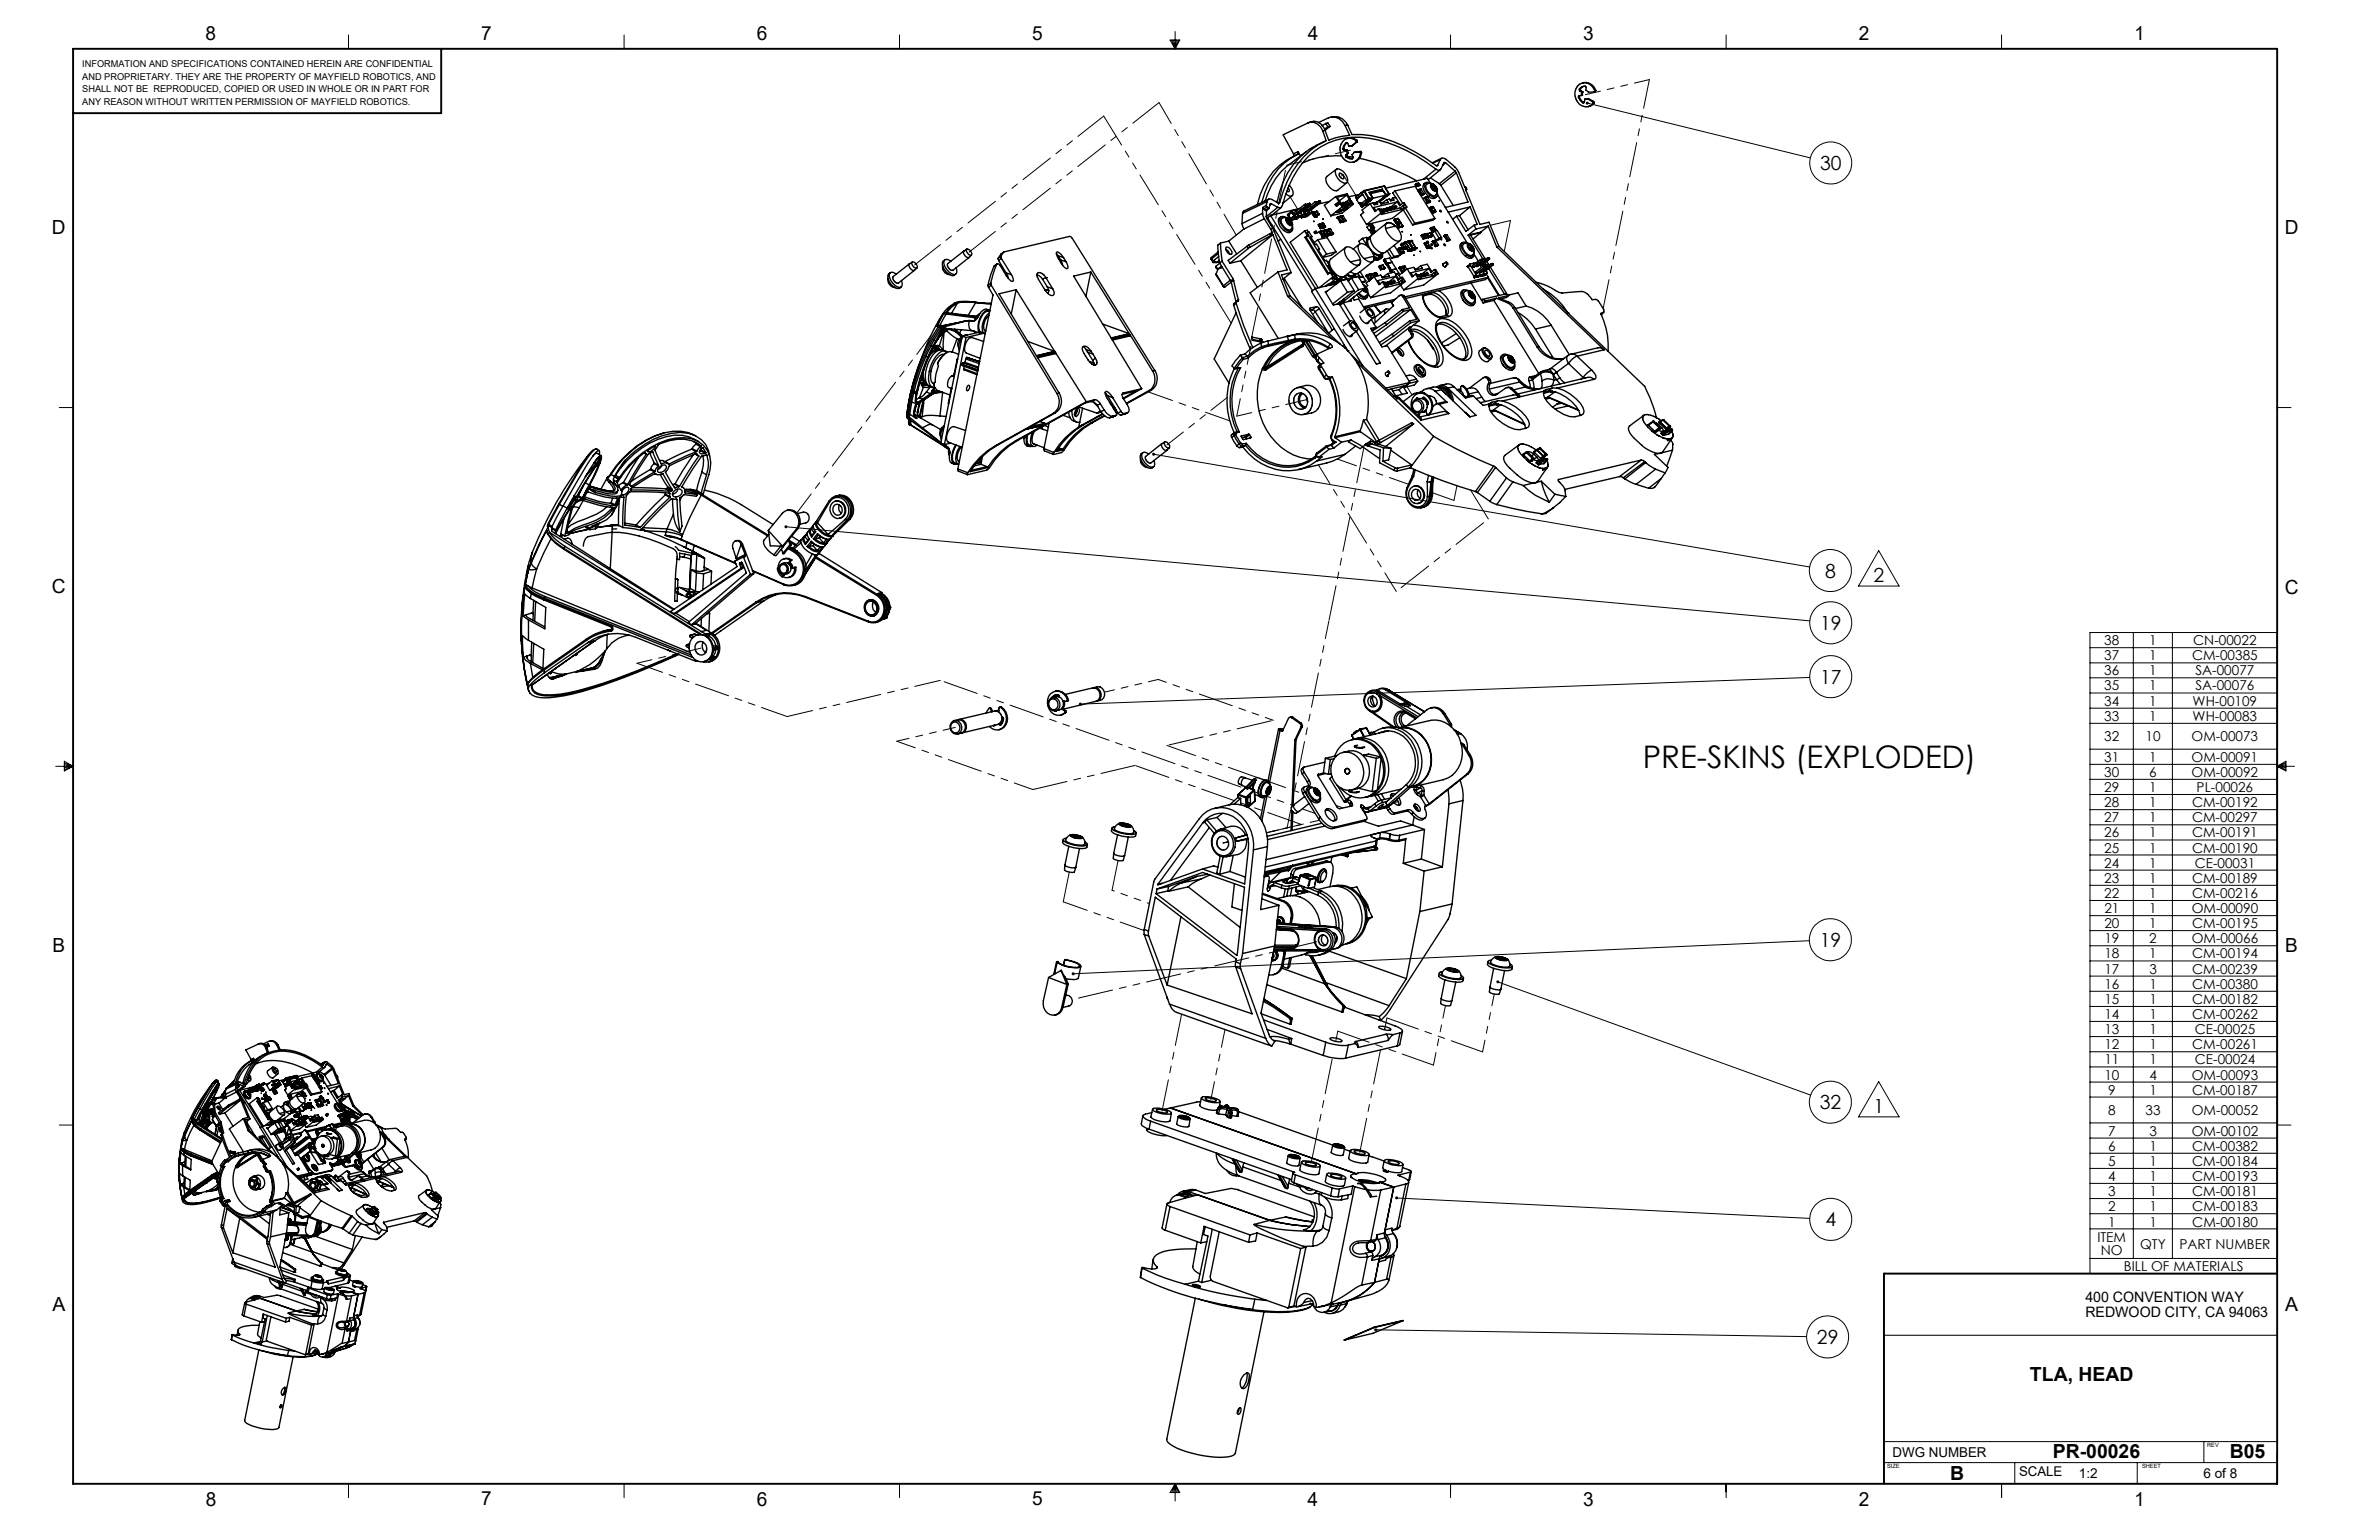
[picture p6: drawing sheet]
<svg xmlns="http://www.w3.org/2000/svg" width="432mm" height="279mm" viewBox="0 0 432 279" stroke-linecap="round" stroke-linejoin="round" font-family="sans-serif">
<defs><g id="words">
<text font-size="5.6" x="298.2" y="139.3">PRE-SKINS (EXPLODED)</text>
<g font-size="3.5">
<text x="37.3" y="7.3">8</text>
<text x="87.3" y="7.3">7</text>
<text x="137.3" y="7.3">6</text>
<text x="187.3" y="7.3">5</text>
<text x="237.3" y="7.3">4</text>
<text x="287.4" y="7.3">3</text>
<text x="337.4" y="7.3">2</text>
<text x="387.4" y="7.3">1</text>
<text x="330.3" y="30.9">30</text>
<text x="9.4" y="42.5">D</text>
<text x="414.7" y="42.5">D</text>
<text x="9.4" y="107.6">C</text>
<text x="331.3" y="104.8">8</text>
<text x="340" y="105.5">2</text>
<text x="414.7" y="107.7">C</text>
<text x="330.3" y="114.3">19</text>
<text x="330.3" y="124.1">17</text>
<text x="9.5" y="172.7">B</text>
<text x="330.3" y="171.8">19</text>
<text x="414.8" y="172.8">B</text>
<text x="330.3" y="201.3">32</text>
<text x="340" y="201.8">1</text>
<text x="331.3" y="222.5">4</text>
<text x="9.5" y="237.9">A</text>
<text x="414.8" y="237.9">A</text>
<text x="329.8" y="243.8">29</text>
<text x="368.4" y="250.5">TLA, HEAD</text>
<text x="354" y="268.5">B</text>
<text x="372.6" y="264.6">PR-00026</text>
<text x="404.7" y="264.6">B05</text>
<text x="37.3" y="273.2">8</text>
<text x="87.3" y="273.1">7</text>
<text x="137.3" y="273.2">6</text>
<text x="187.3" y="273.1">5</text>
<text x="237.3" y="273.2">4</text>
<text x="287.4" y="273.2">3</text>
<text x="337.4" y="273.2">2</text>
<text x="387.4" y="273.2">1</text>
</g>
<g font-size="2.6">
<text x="378.5" y="238.9">REDWOOD CITY, CA 94063</text>
<text x="378.5" y="236.1">400 CONVENTION WAY</text>
</g>
<g font-size="2.5">
<text x="381.9" y="117">38</text>
<text x="381.9" y="119.8">37</text>
<text x="390.1" y="117">1</text>
<text x="390.1" y="119.8">1</text>
<text x="397.9" y="119.8">CM-00385</text>
<text x="398.1" y="117">CN-00022</text>
<text x="381.9" y="122.5">36</text>
<text x="381.9" y="125.3">35</text>
<text x="390.1" y="122.5">1</text>
<text x="390.1" y="125.3">1</text>
<text x="398.5" y="122.5">SA-00077</text>
<text x="398.5" y="125.3">SA-00076</text>
<text x="381.9" y="128">34</text>
<text x="381.9" y="130.8">33</text>
<text x="390.1" y="128">1</text>
<text x="390.1" y="130.8">1</text>
<text x="398" y="128">WH-00109</text>
<text x="398" y="130.8">WH-00083</text>
<text x="381.9" y="134.5">32</text>
<text x="389.4" y="134.5">10</text>
<text x="397.8" y="134.5">OM-00073</text>
<text x="381.9" y="138.2">31</text>
<text x="381.9" y="140.9">30</text>
<text x="381.9" y="143.7">29</text>
<text x="390.1" y="138.2">1</text>
<text x="390.1" y="140.9">6</text>
<text x="390.1" y="143.7">1</text>
<text x="397.8" y="138.2">OM-00091</text>
<text x="397.8" y="140.9">OM-00092</text>
<text x="398.7" y="143.7">PL-00026</text>
<text x="381.9" y="146.4">28</text>
<text x="381.9" y="149.2">27</text>
<text x="390.1" y="146.4">1</text>
<text x="390.1" y="149.2">1</text>
<text x="397.9" y="146.4">CM-00192</text>
<text x="397.9" y="149.2">CM-00297</text>
<text x="381.9" y="151.9">26</text>
<text x="381.9" y="154.7">25</text>
<text x="390.1" y="151.9">1</text>
<text x="390.1" y="154.7">1</text>
<text x="397.9" y="151.9">CM-00191</text>
<text x="397.9" y="154.7">CM-00190</text>
<text x="381.9" y="157.4">24</text>
<text x="381.9" y="160.2">23</text>
<text x="390.1" y="157.4">1</text>
<text x="390.1" y="160.2">1</text>
<text x="397.9" y="160.2">CM-00189</text>
<text x="398.3" y="157.4">CE-00031</text>
<text x="381.9" y="162.9">22</text>
<text x="381.9" y="165.7">21</text>
<text x="390.1" y="162.9">1</text>
<text x="390.1" y="165.7">1</text>
<text x="397.8" y="165.7">OM-00090</text>
<text x="397.9" y="162.9">CM-00216</text>
<text x="381.9" y="168.4">20</text>
<text x="382" y="171.2">19</text>
<text x="382" y="173.9">18</text>
<text x="390.1" y="168.4">1</text>
<text x="390.1" y="171.2">2</text>
<text x="390.1" y="173.9">1</text>
<text x="397.8" y="171.2">OM-00066</text>
<text x="397.9" y="168.4">CM-00195</text>
<text x="397.9" y="173.9">CM-00194</text>
<text x="382" y="176.6">17</text>
<text x="382" y="179.4">16</text>
<text x="390.1" y="176.6">3</text>
<text x="390.1" y="179.4">1</text>
<text x="397.9" y="176.6">CM-00239</text>
<text x="397.9" y="179.4">CM-00380</text>
<text x="382" y="182.1">15</text>
<text x="382" y="184.9">14</text>
<text x="390.1" y="182.1">1</text>
<text x="390.1" y="184.9">1</text>
<text x="397.9" y="182.1">CM-00182</text>
<text x="397.9" y="184.9">CM-00262</text>
<text x="382" y="187.6">13</text>
<text x="382" y="190.4">12</text>
<text x="390.1" y="187.6">1</text>
<text x="390.1" y="190.4">1</text>
<text x="397.9" y="190.4">CM-00261</text>
<text x="398.4" y="187.6">CE-00025</text>
<text x="382" y="193.1">11</text>
<text x="382" y="195.9">10</text>
<text x="390.1" y="193.1">1</text>
<text x="390.1" y="195.9">4</text>
<text x="397.8" y="195.9">OM-00093</text>
<text x="398.4" y="193.1">CE-00024</text>
<text x="382.6" y="198.6">9</text>
<text x="382.7" y="202.3">8</text>
<text x="389.4" y="202.3">33</text>
<text x="390.1" y="198.6">1</text>
<text x="397.8" y="202.3">OM-00052</text>
<text x="397.9" y="198.6">CM-00187</text>
<text x="382.7" y="206">7</text>
<text x="382.7" y="208.8">6</text>
<text x="390.1" y="206">3</text>
<text x="390.1" y="208.8">1</text>
<text x="397.8" y="206">OM-00102</text>
<text x="397.9" y="208.8">CM-00382</text>
<text x="382.7" y="211.5">5</text>
<text x="382.7" y="214.3">4</text>
<text x="390.1" y="211.5">1</text>
<text x="390.1" y="214.3">1</text>
<text x="397.9" y="211.5">CM-00184</text>
<text x="397.9" y="214.3">CM-00193</text>
<text x="382.7" y="217">3</text>
<text x="382.7" y="219.8">2</text>
<text x="390.1" y="217">1</text>
<text x="390.1" y="219.8">1</text>
<text x="397.9" y="217">CM-00181</text>
<text x="397.9" y="219.8">CM-00183</text>
<text x="380.7" y="225.3">ITEM</text>
<text x="381.3" y="227.8">NO</text>
<text x="382.7" y="222.5">1</text>
<text x="388.4" y="226.5">QTY</text>
<text x="390.1" y="222.5">1</text>
<text x="395.6" y="226.5">PART NUMBER</text>
<text x="397.9" y="222.5">CM-00180</text>
<text x="385.5" y="230.6">BILL OF MATERIALS</text>
<text x="343.5" y="264.3">DWG NUMBER</text>
<text x="377.3" y="268.1">1:2</text>
<text x="399.9" y="268.1">6 of 8</text>
</g>
<text font-size="2.4" x="366.5" y="267.8">SCALE</text>
<g font-size="1.7">
<text x="14.9" y="12.2">INFORMATION AND SPECIFICATIONS CONTAINED HEREIN ARE CONFIDENTIAL</text>
<text x="14.9" y="14.5">AND PROPRIETARY. THEY ARE THE PROPERTY OF MAYFIELD ROBOTICS, AND</text>
<text x="14.9" y="16.7">SHALL NOT BE REPRODUCED, COPIED OR USED IN WHOLE OR IN PART FOR</text>
<text x="14.9" y="19">ANY REASON WITHOUT WRITTEN PERMISSION OF MAYFIELD ROBOTICS.</text>
</g>
<g font-size="1.1">
<text x="400.6" y="262.6">REV</text>
<text x="342.5" y="266.3">SIZE</text>
<text x="388.8" y="266.4">SHEET</text>
</g>
</g></defs>
<g fill="none" stroke="#000" stroke-width=".18">
<path d="M63.3 6.4v2.5M113.3 6.4v2.5M163.3 6.4v2.5M212.4 7.3h1.7l-.8 1.6zM212.7 7.3l.6 1.6M213 7.3l.3 1.6M213.3 5.7v3.2M213.5 7.3l-.2 1.6M213.9 7.3l-.6 1.6M263.3 6.4v2.5M288.1 18.7l40.5 9.9M313.3 6.4v2.5"/>
<path d="M363.3 6.4v2.5M10.8 73.9h2.5M413.3 73.9h2.5M142.7 95.6l185.8 17M209.4 82.4l119.1 20.5M341 99.9l3.7 6.4h-7.4zM379.3 114.8h34v116.3h-34zM379.3 117.5h34M387.2 114.8v113.5M394.3 114.8v113.5M10.1 139h3.2M11.7 138.1l1.6 .9-1.6 .9z"/>
<path d="M11.7 138.4l1.6 .6M11.7 138.7l1.6 .3M13.3 139l-1.6 .6M13.3 139l-1.6 .3M328.5 122.9l-132.4 4.8M379.3 120.3h34M379.3 123h34M379.3 125.7h34M379.3 128.5h34M379.3 131.2h34M379.3 135.9h34M379.3 138.7h34"/>
<path d="M413.3 139h3.2M413.3 139l1.6-.9v1.8zM413.3 139l1.6 .6M413.3 139l1.6 .3M414.9 138.4l-1.6 .6M414.9 138.7l-1.6 .3M379.3 141.4h34M379.3 144.1h34M379.3 146.9h34M379.3 149.6h34M379.3 152.4h34M379.3 155.1h34"/>
<path d="M379.3 157.9h34M271.9 178.2l56.7 20.5M328.4 170.7l-133.6 6M379.3 160.6h34M379.3 163.4h34M379.3 166.1h34M379.3 168.8h34M379.3 171.6h34M379.3 174.3h34M379.3 177.1h34M379.3 179.8h34M341 196.3l3.7 6.3h-7.4z"/>
<path d="M379.3 182.6h34M379.3 185.3h34M379.3 188.1h34M379.3 190.8h34M379.3 193.6h34M379.3 196.3h34M379.3 199h34M10.8 204.1h2.5M253.5 217.3l75 3.8M379.3 203.7h34M379.3 206.5h34M379.3 209.2h34"/>
<path d="M379.3 212h34M379.3 214.7h34M379.3 217.5h34M413.3 204.1h2.5M341.9 231.1v38.1M379.3 228.3h34M379.3 220.2h34M379.3 223h34M249.7 241.3l78.2 1.2M341.9 242.3h71.4M63.3 269.2v2.5M113.3 269.2v2.5"/>
<path d="M163.3 269.2v2.5M213.3 269.2v3.1M213.3 269.2l.8 1.6h-1.7zM213.3 269.2l-.6 1.6M213.3 269.2l-.3 1.6M213.3 269.2l.6 1.6M213.3 269.2l.2 1.6M263.3 269.2v2.5M313.3 269.2v2.5M341.9 265.4h71.4M341.9 261.5h71.4M363.3 269.2v2.5"/>
<path d="M365.7 265.4v3.8M387.9 265.4v3.8M400 261.5v3.9M413.3 263.6v5.6"/>
<circle cx="332.3" cy="29.6" r="3.8"/>
<circle cx="332.2" cy="103.5" r="3.8"/>
<circle cx="332.3" cy="113" r="3.8"/>
<circle cx="332.3" cy="122.8" r="3.8"/>
<circle cx="332.2" cy="170.5" r="3.8"/>
<circle cx="332.2" cy="200" r="3.8"/>
<circle cx="332.3" cy="221.2" r="3.8"/>
<circle cx="331.7" cy="242.6" r="3.8"/>
</g>
<path d="M13.3 8.9h400v260.3h-400zM80.1 8.9v11.6h-66.8M413.3 231.1h-71.4v38.1" fill="none" stroke="#000" stroke-width=".35"/>
<path d="M287.9 18.5l-.1 .2h.3h-.3a.26 .26 0 0 0 .3 .3 .26 .26 0 0 0 .2-.4 .26 .26 0 0 0-.4-.1zM209.2 82.2l-.1 .2h.3h-.3a.28 .28 0 0 0 .4 .2 .28 .28 0 0 0 .1-.4 .28 .28 0 0 0-.4 0zM142.5 95.4l-.1 .1 .3 .1-.3-.1a.27 .27 0 0 0 .3 .3 .27 .27 0 0 0 .2-.3 .27 .27 0 0 0-.4-.1zM195.9 127.6l-.1 .1h.3h-.3a.28 .28 0 0 0 .4 .3 .28 .28 0 0 0 .1-.4 .28 .28 0 0 0-.4 0zM194.7 176.4l-.2 .3h.3h-.3a.28 .28 0 0 0 .4 .2 .28 .28 0 0 0 .2-.3 .28 .28 0 0 0-.4-.2zM271.6 178l.3 .2-.3-.2a.27 .27 0 0 0 .3 .4 .27 .27 0 0 0 .2-.4 .27 .27 0 0 0-.5 0zM253.3 217.2l-.1 .1h.3h-.3a.27 .27 0 0 0 .4 .3 .27 .27 0 0 0 .1-.5 .27 .27 0 0 0-.4 .1zM249.4 241.1v.2h.3h-.3a.28 .28 0 0 0 .4 .2 .28 .28 0 0 0 .1-.4 .28 .28 0 0 0-.5 0z" fill="#000"/>
<g fill="none" stroke="#000" stroke-width=".25">
<path d="M286.5 17.6l.2 .5 .6 .6M286.7 16.2a.91 .91 0 0 1 1.2-.4l-.1 .6 .5 .3h1l.2-.3M286.7 16.2v.3M286.7 17.6l.4 .7 .4 .3-.2 .1M286.7 17.6h-.2M286.7 17.4v.2M286.7 16.5l.4 .3M286.9 16.1v.3M286.9 16.1l-.2 .1M286.9 16.4l-.2 .1M286.9 16.4l.4 .3M287.1 17.3l-.6 .1v.2"/>
<path d="M287.1 16.8v.5M287.2 15a2 2 0 0 1 2.4 1.4M287.3 16.7l-.1 .6h-.1M287.3 16.7l-.2 .1M287.5 15.7l-.6 .4M287.7 18l-.2 .6-.2 .1M287.7 18h.3M288.1 17.9l-.4 .1M288.1 17.9l1 .6M288.1 17.9h.2l.9 .5M289.1 18.5v.3M289.2 18.4l.2 .2-.1 .1"/>
<path d="M289.2 18.4l-.1 .1M289.3 18.7l-.4 .4-.6 .2M289.3 18.7l-.2 .1M289.5 16.4a1.85 1.85 0 0 0-3.2-.8 2.33 2.33 0 0 0-.2 2.5 2.33 2.33 0 0 0 2.2 1.3l.8-.6M289.6 16.4v.1l-.3 .2M289.6 16.4h-.1M225.5 38.7l-.1 1.9M229.2 38.7l.3 1M229.2 38.7l-3.8 1.9M229.2 37.6l.1 .3M229.2 37.6v1.1M229.3 37.9l.4 .3"/>
<path d="M229.5 39.7l-3.8 1.9M229.5 39.7l1.1 1.8M229.8 37.3l.2 .3M229.8 37.3l-.6 .3M229.9 38.1v1.4l1.1 1.9M230 36.6l-.2 .7M230 36.6a.54 .54 0 0 1 .9-.4l1.1 .6M230 37.6l.2 .2M230 36.6l-4.5 2.1M230 37.6l-.7 .3M230.2 39.6l-.2 .1M230.2 37.8l-.5 .4"/>
<path d="M230.3 36.1l-4.6 2.2-.2 .4M230.3 37.8l-.5 .4h-.1M230.6 39.1l8.2 13.3M230.6 39.1l-.6 .4 8.2 13.2M230.8 37h-.3l-.1 .8h-.2M230.8 37l1.1 .6M230.8 37l-.3 .2M231.9 37.6l-2.1 1.7M232.3 36.7l-.1 .2-.2-.1M232.3 36.7l-.3 .1M232.4 39.4a.82 .82 0 0 0-.3 1.2 2.21 2.21 0 0 0 2 1.6l.4-.3M232.6 37.6l-1.7 1.4"/>
<path d="M232.7 39.6a.89 .89 0 0 0 .2 1.3 1.25 1.25 0 0 0 1.4 .7M232.7 39.6a1.07 1.07 0 0 1 1.3 .1M233.3 39.4l-.6-.1-.3 .1a1.85 1.85 0 0 0 .9 2.2 .84 .84 0 0 0 1.3 .2v-.7M233.4 39.6a1.03 1.03 0 0 1 1.1 1.3 1.07 1.07 0 0 1-1.1-1.3zM233.5 39.8l.1 .6M233.5 39.8h.1M233.5 39.8v.1M233.8 34.1l.2 .3v.3l-.2 .1-.2-.1M233.8 39.7h-.2l-.1 .1M233.8 39.7l.5 .4M233.8 39.7l-.2 .2-.1-.1M233.8 39.7l.1 .1"/>
<path d="M233.9 39.8l-.4 .3 .1-.2M233.9 39.8v.2h.2M233.9 39l.3 .7M233.9 39l-.2 .1M233.9 39.1h-.2M234 39.2v.2l.2 .3M234 33.6a1.81 1.81 0 0 1 .6 1.9 .96 .96 0 0 1-1.2-.3M234 39.3h.1M234.2 39.5l-.1 .1M234.2 39.6v.1M234.2 39.7h.1M234.3 39.7l-.2 .1 .3 .2"/>
<path d="M234.5 38.5h.1M234.5 38.5l.4 .7M234.5 38.5l-.6 .5M234.6 35.5l-1.7 1.4M234.6 38.5l.4 .6M234.6 38.2v.3M234.6 38.2l.3-.1 .3 .2M234.6 38.5h-.1M234.6 38.2l-.9 .7v.2M234.8 27.9l.1 .3-.1 .2M234.9 39.2l-.7 .5M234.9 39.2h.1"/>
<path d="M234.9 39.2l-.6 .5M234.9 39.7l.1 .1M235 39.1l.2 .2M235 39.1l-.1 .1M235.2 39.3l-.8 .7M235.2 38.1v.2M235.2 38.1l-.2 .1M235.2 38.3h.1M235.4 38.7l.2 .5M235.4 38.7l.2 .2M235.5 28a12.1 12.1 0 0 0-7.3 9.1M235.6 39.2l-.4 .1"/>
<path d="M235.6 39.2l-.9 .7-.3 .1M235.6 27.5l.1 .4a12.2 12.2 0 0 0-6.6 8.8M235.6 38l-.4 .1M235.6 38h.1M235.6 38.9l.3 .2M235.6 38.5l.1 .2M235.6 38.9v.1M235.6 27.5l.4 .8M235.6 27.5l-.8 .4M235.9 39.1l-.9 .7M235.9 37.8l-5.3 1.3M236.1 38.5l.2 .6"/>
<path d="M236.1 39.2h.1M236.1 39.2l-.1 .1 .2 .2M236.3 39.1h-.4M236.3 39.1l-.9 .6-.4 .1M236.5 38.2l.3 .5M236.5 38.2l.2 .5M236.5 38.2l.4 .5M236.7 38.7l-.6 .5M236.8 38.7l-.7 .5M236.8 38.7h-.1M236.8 39.3l.1 .1M236.8 37.1l.2 .3"/>
<path d="M236.8 37.1l-1.9 1.5 .2 .3M236.9 38.7l.2 .1M236.9 38.7h-.1M237 37.1l.1 .1M237 37.1h-.2M237 37.4l-1.9 1.5M237 37.8l.1 .1M237.1 27.5a18 18 0 0 0-6.3 6.2l-1.2 2.7M237.1 37.9h.1M237.1 38.8l-.9 .7M237.1 37.2l-.1 .2M237.1 37.2h.1"/>
<path d="M237.1 37.7v.2M237.1 37.3l-2 1.6M237.1 37.2v.1M237.1 37.3l-.1 .1M237.3 37.6h.2M237.3 38.2l.2 .5M237.3 38.2l.2 .3M237.4 22.3a2.07 2.07 0 0 1 3.1 1.3M237.5 37l.1 .2M237.5 37l-.4 .2M237.5 38.7l-.4 .1M237.5 38.7l-.9 .7-.4 .1"/>
<path d="M237.5 38.1l.1 .2M237.5 38.5l.2 .2M237.5 38.5v.1M237.6 36.9l-.1 .1M237.6 36.9l.1 .2M237.6 37.2l-1.9 1.5M237.7 36.9l.1 .1M237.7 38.7l-.8 .7M237.7 37.1l-.1 .1M237.7 36.9l-.2 .1M237.7 36.9h-.1M237.8 37.2h-.2"/>
<path d="M237.8 37.2l-2.1 1.5M237.8 37.4l-.3 .1M237.8 37l-.1 .1M237.8 37v.2M237.9 38.1l.2 .5M238.1 38.6h.1M238.1 38.5h.1M238.1 38.6l-.4 .1M238.1 38.6l-.8 .7-.4 .1M238.2 38.7h.1M238.2 38.6h.1M238.2 38.7l.2 .5"/>
<path d="M238.2 38.5h.1M238.2 38.5l-.1 .1M238.3 38.6l-.1 .1M238.3 38.5h.1M238.3 38.6h.1M238.3 38.5l-.1 .1M238.3 38.6l.3 .5M238.3 38.5v.1M238.3 38.4l-.1 .1M238.3 38.4v.1M238.4 38.5h.1M238.4 38.4h.1"/>
<path d="M238.4 39.2h.1M238.4 38.5l-.1 .1M238.4 38.5l.3 .4M238.5 38.5h.1M238.5 38.4h.1M238.5 39.2h.1M238.5 38.4l-.1 .1M238.5 39.2h.2h-.2M238.5 38.5l.3 .4M238.6 38.4h.1M238.6 39.1h.1M238.6 39.1l-.2 .1"/>
<path d="M238.7 39.1h.1M238.6 39.3h.1M238.6 39.3l.1 .1M238.6 39.1l-.1 .1M238.7 39.1h-.1M238.7 36.7l.1 .2M238.7 36.7h.2M238.7 36.7l-1.9 1.5 .2 .2M238.7 39.1l-.2 .2 .1 .1M238.7 39.1v.1M238.7 39.3h-.1M238.7 39.3h.1"/>
<path d="M238.7 39.4h-.1M238.7 39.3v.1M238.7 39.2l.1 .2M238.7 38.4h-.1M238.7 38.9l.1 .1M238.7 38.9l-.1 .2M238.8 39.2v.1M238.8 39.1l-.1 .1M238.8 38.9v.1M238.8 38.9h-.1M238.8 39.1h.1M238.8 39.2h.1"/>
<path d="M238.8 39.3v.1M238.8 39.3h.1M238.8 39l-.1 .1M238.8 39.1v.1M238.8 36.9l-1.8 1.5M238.9 39.1v.1M238.9 39.2v.1M238.9 39.3h.1M238.9 39.1h-.1M238.9 39.4h-.1M238.9 36.7v.1M238.9 39.3l-.1 .1"/>
<path d="M238.9 39.2h.1M238.9 39.2h-.1M238.9 36.6l-.2 .1M238.9 36.8l-.1 .1M238.9 36.6v.1M238.9 36.6l.1 .2M239 39.1h.1M239 39.2l-.1 .1M239 39l-.1 .2M239 39.2h.1M239 39l-.1 .1M239 39h.1"/>
<path d="M239 38.3l-.5 .2M239 38.3h.1M239 38.3l.3 .5M239 36.9h-.2M239 36.9l-2 1.5M239 39v.2M239 39.2v.1M239 39v.1M239 39.3h.1M239 36.8h-.1M239 36.8v.1M239.1 39.3h-.2"/>
<path d="M239.1 39.3h-.1M239.1 39v.1M239.1 39.1l-.1 .1M239.1 39h-.1M239.1 39h.1M239.1 38.9v.1M239.2 39h.1M239.2 38.9v.1M239.2 39l-.5 .1M239.3 38.8v.1M239.3 38.9h.1M239.3 38.8h.1"/>
<path d="M239.3 38.9l-.1 .1M239.3 38.9l-.5 .1M239.3 38.8l-.5 .1M239.3 38.9l-.2 .1M239.3 22.2l1.8-.8a2.27 2.27 0 0 1 3 1.4M239.3 36.5l.2 .3M239.3 36.5l-.3 .3M239.5 36.5h-.2M239.5 36.5l.1 .1M239.5 36.5l.2 .1M239.5 36.8l-1.9 1.5M239.6 36.6l-.1 .2"/>
<path d="M239.6 36.6h.1M239.7 36.6v.1M239.7 36.7l-.2 .1M239.7 36.7l-2.1 1.6M240.1 39.7l.1 .1zM240.1 23.8l.6 1.7a14.9 14.9 0 0 0-7.8 9.2l-.6 2M240.1 23.8a2.15 2.15 0 0 0-2.8-1.5l-4.4 2.2 1.9 3.4M240.4 25.6a13.8 13.8 0 0 0-8.6 10.9l-.2 .1M240.5 23.6l-.4 .2M240.6 22.4l.4 .6M240.6 22.4l-.6 .4M240.6 22.4l.4-.1 .4 .6"/>
<path d="M241 23l-.6 .4M241.3 36.5l-2 .5M241.4 22.9l-.9 .7M241.4 22.9l-.4 .1M241.7 21.2a2.49 2.49 0 0 1 2.9 1.5M242.4 35.7l-2 1.6 1.1 1.9M242.4 35.7l.6 .9M242.4 35.7l2.1-.5 .6 .9M242.5 30.8a.98 .98 0 0 1 1.3 .3 1.98 1.98 0 0 1 .7 2 .98 .98 0 0 1-1.3-.3 1.98 1.98 0 0 1-.7-2zM242.5 38.5l.6-.5h.2zM242.5 30.7l-1.7 1.3a1.63 1.63 0 0 0 .7 2.1 1.08 1.08 0 0 0 1.3 .4l1.6-1.3M242.5 37.1h-.1"/>
<path d="M242.5 37.1l.2 .2M242.7 38.3v.2M242.7 39.5l.5 .9M242.7 39.5h.1M242.7 39.5v.1M242.9 39.3l-.2 .2v.1M242.9 39.4h.1M242.9 39.4l.5 .8M242.9 39.4l-.2 .1M242.9 39.3v.1M242.9 39.3l.3-.1 .1 .1M242.9 39.4l.5 .7"/>
<path d="M243 36.6l-.6 .5M243.1 36.7l.1 .2M243.1 31.5a.67 .67 0 0 1 .7 1l-.6-.5zM243.2 36.5l-.2 .1M243.2 36.5l-.7 .6M243.2 36.9h.2M243.2 36.9l-.6 .5-.2-.3M243.2 36.9l.4 .6M243.2 36.9h.1M243.2 36.9l-.5 .4M243.3 39.3l.5 .8M243.3 39.3l-.4 .1"/>
<path d="M243.3 38.2l.1 .2M243.4 36.9h-.2M243.4 36.9l.2 .4M243.4 39.2l.5 .9M243.4 39.2l-.1 .1M243.4 39.2l.1 .1M243.4 39.2h.4M243.5 39.3h.1M243.5 39.3l.4 .7M243.5 28.3a13.8 13.8 0 0 0-7.1 1.3M243.6 37.5l-2.1 1.7M243.6 37.3l.7-.2 .1 .3"/>
<path d="M243.7 36.8l.2-.1 .1 .2M243.7 36.8l.2 .2M243.7 36.8l-.2 .2M243.8 27l.1 .3M243.8 39.2l.5 .8M243.8 39.2l-.3 .1M243.9 37l-.3 .2M243.9 38.2l.6-.5 .3-.1zM243.9 27l.2 .2M243.9 27.3h.5M243.9 27h-.1M244 36.9l-.1 .1"/>
<path d="M244 36.9l-.4 .4M244.1 22.8l.9 1.8-2.6 .4-1.2 .4-.7-1.8M244.1 27.2l-.2 .1M244.1 27.2h.4M244.1 38l.1 .1M244.3 40h-.4M244.3 36.6l-.4 .3M244.3 36.6l.1 .2M244.3 36.6l.2 .2M244.3 40h.1M244.3 28.2v.3M244.3 28.5a1.23 1.23 0 0 0 1.2 .3"/>
<path d="M244.4 25.9h.2l.2 .6M244.4 25.9a1.36 1.36 0 0 0-.6 1.1M244.4 27.3l.2 .5M244.4 36.8l-.4 .3M244.4 36.6h.1M244.4 37.4l-.8 .1M244.4 37.4l-1.4 1.1 .4-.1M244.4 35.4l.5 .8M244.4 35.4l-1.7 .4 .5 .7M244.4 35.4l-1.3 1M244.4 36.6l.2 .3M244.4 28.4l1.2 .1"/>
<path d="M244.5 28.4l.4 .3 .6 .1M244.5 28.1v.3M244.5 28.4l-.2 .1M244.5 28.1l-.2 .1M244.5 25.9h-.1M244.5 25.9a1.32 1.32 0 0 0-.6 1.1M244.5 36.8h-.1M244.5 36.8l-.4 .3M244.5 27.2l.3 .6M244.5 27.2l-.1 .1M244.6 25.1a1.91 1.91 0 0 1 1.7 .3M244.6 27.8l-.3 .4"/>
<path d="M244.6 22.7l-.5 .1M244.6 22.7l.8 1.7a21.3 21.3 0 0 1 11.3 3.1l3.9 2.5 .2 .1 .1-.1M244.7 37l.1 .3M244.7 37l-.3 .3M244.8 27.8h-.2M244.8 27.8l-.3 .3M244.8 26.5h.5M244.8 37.3l-1.4 1.1M244.9 36.2l-.6 .4M245 26.4l-.2 .1M245.1 36.1l-.2 .1M245.1 36.1l-.7 .5"/>
<path d="M245.1 36.5l-.6 .5-.1-.1M245.1 36.5l.2 .3-.6 .2M245.1 36.5l.2-.1 .3 .6M245.6 28.5l-.1 .3M245.6 37l-.8 .3M245.6 37l-2 1.7-2.1 .5M245.7 27.7l-.3 .3 .2 .5M246.1 25.5a1.79 1.79 0 0 0-2.2-.1 1.79 1.79 0 0 0-.7 2 1.88 1.88 0 0 0 1.4 1.9 1.88 1.88 0 0 0 2.2-.9l.1-.6M246.1 25.5l.1 .1-.1 .2M246.1 25.8l-.8 .7M246.1 35.7l.2 .3M246.1 35.7l.2 .4"/>
<path d="M246.2 35.9l.1 .3M246.3 25.4v.4M246.3 36.1h.1M246.3 25.4l-.2 .1M246.3 25.8h-.2M246.3 25.8l-1 .7M246.3 36.1l-.1 .1 .5 .7M246.3 36v.1M246.7 36.9l.6-.1zM246.7 35.3l-1.9 .4M246.7 27.5l.2 .1v.2M246.7 28.7a37.5 37.5 0 0 1 10.4 4.1"/>
<path d="M246.7 27.5l-1 .2M246.7 36.9l.5 .6M246.9 27.5l.2 .2M246.9 27.5h-.2M246.9 27.5l-1.2 .2M246.9 37l.2 .3M246.9 37l.2 .4M247.1 35l.1 .3M247.1 35l-1 .7M247.1 27.7a1.76 1.76 0 0 1-1.5 1.7M247.1 27.7l-.2 .1M247.1 37.3v.1"/>
<path d="M247.2 34.9l-.1 .1M247.2 35l.8 1.3M247.2 35.3l-.9 .7M247.3 35.2l-.1 .1M247.3 35.3l-1 .8M247.5 34.6h.1M247.5 34.6l-.3 .3v.1M247.5 34.6l.1 .1M247.6 34.7l.8 1.3M247.6 34.7l-.4 .3M247.6 34.6h-.1M247.6 34.6h.1"/>
<path d="M247.7 34.7h-.1M247.7 34.6v.1M247.7 34.7l.8 1.3M247.9 36.3l.1 .3M247.9 36.3l-1 .7M247.9 36.3h.1M248 36.3l.1 .1M248 36.6l-.9 .7M248.3 36.4h.1M248.3 36.4h-.2M248.3 36.4l-.3 .2M248.4 36l.1 .2"/>
<path d="M248.4 36l-.4 .3M248.5 36h.1M248.5 36h-.1M248.5 36v.2M248.5 36.2l-.4 .2M248.5 36.4h-.2M248.5 36.4l-1.2 1h-.2M248.5 36.4h.1M248.5 37.1l-.8 .2M248.6 36.4l-1.4 1.1M248.7 36.9l-1.5 1.2 .3 .5-.6 .4 1.1 1.7M248.7 36.9l.9 1.5 .6-.5"/>
<path d="M248.7 36.3h.1M248.7 36.3l.1 .1M248.7 35.1l.5 .8M248.7 35.1v.1M248.7 35.1l2.3-.5 .5 .8M248.8 36.4h-.2M248.8 36.4l-1.6 1.1M249.1 35.9v.1M249.1 35.9l-.6 .1M249.1 36l-.6 .2M249.1 36l-.8 .4M249.2 35.9l-.5 .4"/>
<path d="M249.7 36.8l-.4 .1M249.8 36.7l.2 .3-.6 .1-.2-.3-.5 .1M249.8 36.7l-.4 .3M250.2 37.9l.4 .8M250.2 37.9h.2l.2 .4M250.4 36.5l-.6 .2M250.4 36.5l.3 .5M250.6 36.9h.1M250.6 36.9l.1 .1M250.6 36.9l.4-.1 .1 .1M250.6 38.7l-2.6 2M250.6 38.3l.4-.1 .2 .4"/>
<path d="M250.6 38l-.1 .1M250.6 38l.2 .2M250.6 38l.3 .2M250.8 38.2l-.2 .1M250.8 34.5l-2.2 .5M250.8 34.5l-.3 .2M250.8 34.5l.1 .1M250.9 34.3l.7 1M250.9 34.3l-2.4 .6 .6 1M250.9 34.3l-.1 .2M250.9 38.2h-.1M251 38h-.2"/>
<path d="M251.1 33.8h.2M251.1 33.8h.1M251.1 33.8l-3.5 .8M251.1 35.8h.1M251.1 35.8l-1.1 .8M251.2 38.6l-.6 .1M251.2 35.8l-.9 .8M251.2 37.9l-.3 .2M251.2 37.9l.1 .2M251.2 37.9l.2 .1M251.2 33.8h.1M251.2 33.8l-3.5 .8"/>
<path d="M251.3 33.8h.1M251.3 33.8l.8 1.3M251.3 38.1l-.3 .2M251.4 35.8h-.2M251.4 35.8l-1 .7M251.4 38l-.1 .1M251.4 38l-.4 .3M251.5 37.9h-.1M251.5 35.4l-.4 .4M251.5 35.4l-2.3 .5M251.5 35.6l-.4 .1M251.5 35.6v.1"/>
<path d="M251.5 35.7h-.2l.1 .1M251.5 35.7l-1.1 .9M251.6 35.3l-.1 .2 .6-.2M251.7 35.6h-.2M251.7 35.6h.1M251.7 36.2l.3 .5-1.3 .3M251.7 37.7l.1 .3M251.7 37.7l-.3 .3M251.7 37.7h.1l.2 .2M251.7 36.2l-.8 .6M251.8 38l-.6 .4M252 37.9l-.2 .1"/>
<path d="M252 37.9l-.6 .4M252 37.7l-.2 .1M252.1 35.3h.1M252.1 35.1v.2M252.1 35.1v.1M252.1 35.2v.1M252.1 35.1h.1M252.1 35.3l-.4 .3M252.1 35.2l-.5 .1M252.2 37.6l-.3 .3M252.2 37.6l.1 .2M252.2 37.6l.2 .2"/>
<path d="M252.3 37.8l-.5 .5M252.4 37.8h-.1M252.4 37.8l-.5 .4M252.7 37.5l-.3 .2M252.7 37.5l.1 .2M252.7 37.5h.2l.1 .2M252.8 35.9l.6-.1 .8 1.4M252.8 35.9l.2 .4-.6 .1-.2-.3-.5 .1M252.8 35.9l-.5 .4M252.8 37.7l-.5 .4M253 37.7h-.2M253 37.7l-.6 .4"/>
<path d="M253.2 39.8l.3 .5M253.2 39.8l-.2 .1 .3 .6M253.2 34.6l1.4 2.3M253.2 34.6l3.7-.8 3.6 5.9M253.2 34.6l-.4 .4 .5 .8M253.2 39.8h.1M253.3 39.8l.2 .5M253.3 37.4l-.4 .2M253.3 37.4l.1 .2M253.3 37.4l.2 .1M253.4 37.6l-.6 .4M253.5 37.5l-.1 .1"/>
<path d="M253.5 37.5l-.6 .5M253.6 36.6l.4 .7 .7-.5M253.6 36.6l-4.3 1 .4 .6M253.6 36.6l-1.3 1M253.7 39.7l.4 .5M253.7 39.7l-.4 .1M254.2 37.7l.2 .3M254.2 37.7l-3.1 .7M254.4 38l-3.7 .9 .5-.3M254.6 37.4l.2 .3M254.6 37.4l-.4 .3M254.7 36.8l.2 .5-.3 .1"/>
<path d="M254.7 36.8h.2l.4 .8M254.7 38.1l1.7 2.7M254.8 37.7l-.4 .3M255.1 37.7l1.7 2.8M255.3 37.6l-2.6 2-4.7 1.1M255.3 37.6l-.5 .1M257.1 33.3l.2 .4M257.1 33.3h.1M257.1 33.3l-.2 .2 .2 .3M257.2 33.3l.2 .4M257.2 33.8h-.1M257.3 33.7l-.2 .1"/>
<path d="M257.4 34.5v.1M257.4 33.7h-.1M257.4 33.7l-.2 .1M257.4 34.5l.5 .9M257.4 34.6h.1M257.4 33.2l.2 .4M257.4 33.2l.3 .4M257.4 33.2l-.2 .1M257.4 33.8h-.2M257.6 34.4v.1M257.6 34.4l.5 .9M257.6 34.4l-.2 .1"/>
<path d="M257.6 34.4h.4M257.6 34.5l.5 .7M257.6 34.5h.1M257.6 33.6l-.2 .2M257.6 33.6h.1M257.6 33.6l-.2 .1M257.7 33.6l-.3 .2M257.9 35.4h.1M258 34.4l.4 .7M258 34.4l-.4 .1M258.1 35.2v.1M258.1 35.2h.1"/>
<path d="M258.1 35.3l-.2 .1M258.1 35.3l-.2 .2M258.4 35.1l-.3 .1M258.4 35.1l.1 .1M258.5 35.2l-.4 .1M258.5 35.2l-.6 .3M258.7 35.8l-.1 .1 .5 .9M258.7 35.8l.6 .9M258.7 35.8h.1M258.7 33.2a.87 .87 0 0 0-.3 1.2 2.21 2.21 0 0 0 1.9 1.6l.4-.3M258.7 35.8l.5 .8M258.7 35.8l.4-.1v.1"/>
<path d="M258.7 35.8l-.1 .2M258.8 35.8l.4 .8M259 33.4a1.21 1.21 0 0 0 .4 1.7 .8 .8 0 0 0 1.2 .3 1.21 1.21 0 0 0 .2-1.3M259 33.4a1.04 1.04 0 0 1 1.2 .1M259.1 36.8h.1M259.1 35.8h-.3M259.1 35.8l.5 .7M259.2 36.6h.1M259.2 36.6l.1 .1M259.3 36.7l-.2 .1M259.6 36.6l-.1 .1M259.6 33.2a.6 .6 0 0 0-.7-.1 .6 .6 0 0 0-.3 .7 2.35 2.35 0 0 0 2 2 .77 .77 0 0 0 .3-.9"/>
<path d="M259.6 36.5l-.4 .1M259.6 36.5v.1M259.6 37.9l.3 .6M259.6 32.3l1.6 1M259.6 36.6l-.5 .2M259.6 36.6l-.3 .1M259.6 33.3l-.5-1-7.6 1.8M259.7 37.6l-.2 .1 .1 .2M259.7 37.6l.1 .2M259.7 37.6l.4-.1 .1 .2M259.7 33.4a1.06 1.06 0 0 1 1.1 1.3 1.03 1.03 0 0 1-1.1-1.3zM259.7 33.6l.2 .6"/>
<path d="M259.7 33.6l.1 .2M259.7 33.6h.1M259.8 33.8l.1 .4M259.8 33.6l-.1 .1M259.8 34l.2 .1M259.8 37.8l-.2 .1M259.8 37.8l.3 .5M259.9 33.7l-.1 .1M259.9 34.2l.5 .4M259.9 38.5l.2 .1M260 34.3l.4 .3M260 33.5h-.2l-.1 .1"/>
<path d="M260 33.5l.6 .4M260 34.1l.2 .1v.1M260 33.5l-.1 .2-.1-.1M260 33.5l.1 .1M260.1 33.6l-.3 .3v-.1M260.1 33.6l.3 .2M260.1 38.3l-.2 .2M260.1 38.3l.1 .2M260.2 34.3v.1M260.2 37.7l-.4 .1M260.2 37.7l.3 .5M260.2 38.5l-.1 .1"/>
<path d="M260.4 33.8l.2 .1M260.4 33.8l-.4 .3M260.5 34.6h-.1M260.5 39.7l-3.7 .8M260.5 39.7l-.5 .3-3.6 .8M260.5 38.2l-.4 .1M260.5 38.2l.1 .2M260.6 33.9l.1 .5M260.6 34l-.1 .2 .1 .1M260.6 33.9v.1M260.6 34l-.4 .3M260.6 30.7a25.7 25.7 0 0 0-13.7-5.8 12.7 12.7 0 0 0-12.2 7.3 26.3 26.3 0 0 0-2 5.2l-.5 .3-.3-.1"/>
<path d="M260.6 34.3l.1 .1M260.6 30.7l-2.2 1.8M260.6 34.3l-.3 .3 .2-.1M260.6 38.4l-.5 .2M260.6 38.4l-.4 .1M260.7 34.4l-.1 .2h-.2M260.7 34.4l-.2 .2M260.9 35.3l5.4 8.8M260.9 30l-.1 .1M261.2 36.4l.1 .1zM261.2 33.3l.3 .3M261.4 29a.72 .72 0 0 1 1.2 .1l1.9 1.7 1.4 3.2h.1"/>
<path d="M261.4 29l-.5 1M261.4 29l-1.3 .6M261.4 30.8l-2.2 1.8M261.5 33.6l2.3 3.7M261.7 28.7l-1.7 .8M262.4 29.6l1.7 1.4M262.4 29.6l-.2-.1-.2 .1-.4 1-.3 .3-.7-.2M262.4 29.6l-.5 .4M264.1 31l.2 .4M264.1 31l-2.9 2.3M264.3 31.4l-2.8 2.2M264.3 31.4l2.2 5.3-4.2 .9"/>
<path d="M264.4 39.2l1.7 2.8 1.5-1.1M264.4 39.2l-.7 .6M264.9 39.1l1.6 2.6M264.9 39.1l-.5 .1M266 34l.2 .3M266 34l.1 .3M266.1 34.3h.1M266.1 34.3h-.1l2.6 6.4 1.7-.4 1.8 4.4M266.2 34.3l-.1 .3M266.8 37.5l1.3 3.2-.5 .2M266.8 37.5l-3.9 1M266.8 37.5l-1.9 1.6"/>
<path d="M161.2 50.6a1.42 1.42 0 0 0 1.3 1.6M161.6 49.5a.97 .97 0 0 1 1.1 .2M161.6 49.5a2.07 2.07 0 0 0 1.2 2.5l.7 .1a.98 .98 0 0 0 .1-1.2M161.6 49.5a.9 .9 0 0 0-.3 1.3 2.1 2.1 0 0 0 1.9 1.5l.4-.3M165.1 47.9a.87 .87 0 0 0 .9 1.1M165.1 47.9l-3 2.3a.9 .9 0 0 0 1 1.2l2.9-2.4M165.6 47.6a.87 .87 0 0 1 .8 1 .84 .84 0 0 1-.8-1zM165.6 47.6l-.5 .3M166.4 48.6l-.4 .4M170.3 59.3a38 38 0 0 0-5.7 16M170.3 59.3h.3M170.3 59.2v.1"/>
<path d="M170.4 59.1h-.1M170.4 59.1l-.1 .1M170.6 59.3l.3 .1M170.6 59.3a38 38 0 0 0-5.8 16.3M170.6 59.3h.1M170.7 59.1l-.1 .2M170.7 59.1l-.4 .1M170.7 59.1l.3 .1M170.8 59.1h-.4M170.8 59.1h-.1M170.8 59.1h.2M170.9 59.4a38.1 38.1 0 0 0-5.9 16.3"/>
<path d="M171 59.2h.1M171 59.2l-.1 .2M171 59.1v.1M171 59.4l.5 .2M171 59.4h-.1M171.1 48.2a1.35 1.35 0 0 0 1.3 1.6M171.1 57l-1 1.9-.1 .3h.3M171.1 57h.1M171.2 56.8a49 49 0 0 0-6.6 18.6M171.2 57a4.2 4.2 0 0 0-.8 2.1M171.3 56.8l-.2 .2M171.4 59.6l-.6 .5"/>
<path d="M171.4 59.6l-.7 .1M171.5 59.6h.2M171.5 56.9l-.3 .1M171.5 47.2a.87 .87 0 0 0-.4 1.2 2.3 2.3 0 0 0 2 1.6l.4-.3M171.5 59.6h-.1M171.5 59.7l-.4 .7M171.5 56.9l.2 .1M171.5 59.8l.2 .1M171.6 59.7h.3M171.6 59.6l-.4 .7M171.6 56.8l-.1 .1M171.6 56.8h-.2l-.3 .2"/>
<path d="M171.6 59.6l.2 .1M171.6 56.8h.2M171.7 57l-1 2M171.7 57h.1M171.7 59.9l-.5 .4M171.7 59.9h.1M171.7 59.6l-.5 .2-.3 .3M171.7 59.6l-.4 .1-.3 .4M171.7 57l5.4 .7M171.8 59.7l4.7 .3M171.8 59.7h.1M171.8 56.9l-.1 .1"/>
<path d="M171.8 60l1.9 1.5M171.8 56.9l5.4 .5M171.8 56.8v.1M171.9 56.7l5.3 .7M171.9 59.7l-.2 .2M171.9 56.7l-.1 .1M171.9 59.7l-.1 .2M172.1 59.7l-.3 .2M172.2 59.7l1.2 .4M172.2 59.7l-.8 .5M172.2 59.7l-.8 .6M172.5 59.7l.8 .2"/>
<path d="M172.6 47.4a.78 .78 0 0 0-1.3 0 2.38 2.38 0 0 0 2.1 2.4 .92 .92 0 0 0 .1-1.2M173.2 59.7l.1 .2M173.3 59.9l.1 .2M173.3 59.7l.1 .2M173.4 59.9l.1 .2M173.4 59.9h-.1M173.4 59.8l1.3 1.2M173.5 59.8l1.3 1.2M173.6 55h-.4a5.7 5.7 0 0 0-1.9 1.7M173.6 55l-.9 .5-1.1 1.3M173.6 55h.1M173.6 55h.2"/>
<path d="M173.8 55a4.6 4.6 0 0 0-1.9 1.7M173.8 55l-1.1 1.8M174.4 59.8l-.2 .7M174.9 45.5l-2.9 2.3a.99 .99 0 0 0 1 1.2l2.9-2.3M175.2 58.3l-4.2 1.1M175.3 58.2l-.1 .1M175.3 58.2l-4.3 1M175.3 58.2h1.2M175.4 58.2l-4.4 .9M175.5 45.2a.83 .83 0 0 1 .8 1.1 .87 .87 0 0 1-.8-1.1zM175.5 45.2l-.5 .3a.87 .87 0 0 0 .9 1.2M175.9 58.2v1.3l.5 .4"/>
<path d="M175.9 58.2h.5M175.9 58.2l-.7 .1M176.3 46.3l-.4 .4M176.4 60l1.4 .4M176.5 58.2h-.1M176.5 58.2h.4M176.8 54.8l3.1 .2M176.9 54.8l-1.4-.1a4.3 4.3 0 0 0-2.2 .3M176.9 54.8h.1M176.9 54.8v.1M176.9 54.9a6.9 6.9 0 0 0-3.3 .1M176.9 54.9h.1"/>
<path d="M176.9 54.9l3 .2M176.9 54.9h.2M177.1 54.9a7.2 7.2 0 0 0-3.3 .1M177.1 54.9l2.8 .2M177.1 54.9l-1.4 2.3M177.8 57l-.4 .6M177.8 56.9l-.4 .3a1.14 1.14 0 0 0-.5 1M179.3 51.8l.1 .3M179.4 52.1l.8 1.4-6.4 31.6M179.5 57.3a2.46 2.46 0 0 0-.9 2.6l.3 .2M179.5 56.3a1 1 0 0 0-1.4 .3l-.6 .9a1.01 1.01 0 0 1-1.1 .7M179.6 56.8a3.4 3.4 0 0 0-1.2 3.4l.4 .3"/>
<path d="M179.6 56.6l-.1-.1a1.13 1.13 0 0 0-1.3 .9 2.53 2.53 0 0 0-.3 2.8l.8 .3M179.7 56.3h-.1a1.01 1.01 0 0 0-1.3 .6 3.8 3.8 0 0 0-.7 3.2l.2 .3M179.8 51.4l.1 .4M179.8 51.4l-.5 .4M179.9 51.8l11.9 19.6M179.9 51.8l-.5 .3M180.4 48.3l-.6 1.7-.5 1.8M180.9 47.9l-.6 1.7-.5 1.8M180.9 47.9l.2-.1 .3 .2 1.7 2.6a.75 .75 0 0 0 .7 .4l.1-.4-.3-.8M180.9 47.9l-.5 .4M181 47.8l-.6 .5M181.2 46.8l.1 .5"/>
<path d="M181.3 47.3l1.3 2.2M181.7 46.5l.1 .4M181.7 46.5l-.5 .3M181.8 46.9l1.8 2.9M181.8 46.9l-.5 .4M182.2 45.7l-.5 .8M182.2 45.7l11.9-2.8 .3 .1 15.2 24.2M182.2 45.7l-.6 .4-.4 .7M182.6 49.5l.4 .9M182.6 49.5l1 .3M184.4 52.6l-3.1 .7 6.8 11.3 3.4-.8M184.4 52.6l7.1 11.2"/>
<path d="M184.4 52.6l-.8 4.4M188.2 49.9l.3 .8 1.3 2.1a1.38 1.38 0 0 0 1.4 .8 .93 .93 0 0 0-.1-1.2M188.2 49.8l.4 .2 .6 .7M188.2 49.9l.1-.3a.88 .88 0 0 1 1.2 .4l.3 .4M189.2 50.7l.9 1.3M189.8 50.4h.1M189.8 50.4l-.6 .3M189.8 50.4l1.3 2M190.1 52a.81 .81 0 0 1 0 1.2M190.1 52l1 .4M190.3 52.6h-.7l.8 .1M191.7 46l.4 .4"/>
<path d="M192.1 46.4l.9 .3M192.1 46.4l.4 .8M192.5 47.2l.4 .9M192.5 47.2l1 .3M193 46.7l-.7-.8-.3-.2-.2 .1a4.4 4.4 0 0 0 1.8 3l.3-.3-.4-1M193 46.7l.5 .8M198 49.4l-3.1 .7 6.8 11.3 3.3-.8M198 49.4l7 11.2M198 49.4l-.9 4.4M200.1 58.8l4.9 1.7M219.9 46.7v.4M219.9 47.1l.3 .5h.3"/>
<path d="M219.9 47l.4 .6M219.9 47v.1M220.4 47.2l-.1 .2 .2 .2h.3M220.5 47.1a.4 .4 0 0 0 .3 .5M220.7 48.3l.1 .4 .3 .1-.4 .9M220.7 49.7l1.3 2.2M220.7 49.7v.1l1.3 2.1M220.8 48.3v.2l.3 .3M221.1 45.7l-1.2 1v.3M221.2 46l-1.3 1M221.2 46.5l-.7 .6M221.3 47.2l-.5 .4"/>
<path d="M221.3 47.7l2.1 3.3M221.3 47.5l-.5 .1M221.4 47.7l-.6 .6M221.5 44.1l.3 3.3M221.5 44.1l-.5 .4 .3 3.2M221.7 48.3l-.6 .5M221.8 47.4l2 3.2M221.8 47.4l-.5 .3M221.8 48.5l-.7 .3M222 51.9l.3 .1M222 51.9h.1M222.5 45.2l.3 .3 .4 .6"/>
<path d="M222.5 44.9a.91 .91 0 0 1 1.1 1v.2a1 1 0 0 1-1.1-1.2zM223 43.7l-1.5 .4M223 43.7l1.5 2.4M223.3 50.8l-1.3 1.1M223.4 51l.1 .2M223.5 51.2l.8 3.5 .5-.3M223.5 51.2l-1.1 .8-.4-.1M223.8 50.6l.1 .3M223.8 50.6l-.4 .4M223.9 50.9l.9 3.5M223.9 55.4l1.8 5 1.3 3.1M223.9 50.9l-.4 .3"/>
<path d="M224.4 55l1.3 4 1.7 4.1M224.4 55l-.5 .4M224.4 56.7l-4 8.4 2.7 4.4M224.4 54.8l-.5 .3v.3M224.8 54.4v.2l-.4 .2v.2M225.2 47.3l3 4.8M225.2 47.3l-2 .5M225.4 40.6l.3 1M225.7 41.6l-2.7 2.1M226.4 44.7l-3.5 2.5 .3 .6M226.4 44.7l.2 .4M226.6 45.1l-3.4 2.7"/>
<path d="M226.7 44.4l-.3 .3M226.7 44.4l.2 .5M226.9 44.9l-.3 .2M230.5 42.4l.1 .3M230.5 42.4l-3.8 2M230.6 41.5l.3 .8h-.1M230.6 42.7l-3.7 2.2M230.8 42.3l-.3 .1M230.8 42.3l.1 .3M230.8 40.7l-.1 .2M230.9 42.6l-.3 .1M231 41.4l-.4 .1"/>
<path d="M231 41.4l3.4 8.1M231 42.6l2.6 6.4-1.6 .4M231 42.6h-.1M231 42.6l-5.8 4.7M232 49.4l-5.1 3.7 5.1 8.3M232 49.4l1.7 4.4M232.4 43.4l-.4 .4M233.2 50.6l3.1 5.2M233.2 50.6l-.3 .1M233.2 50.6l-.2 .2M233.5 40.2l.3 .1M233.6 40.4l.6 .4"/>
<path d="M233.7 53.8l8.2 7.7M233.8 40.5l.4 .3M233.8 40.5h.1M233.8 40.3h.1v.2M233.9 40.5v.1M234.1 40l.2 .1M234.1 53.7l-.4 .1M234.1 53.7l9.1 8.7M234.1 40l-.3 .3M234.2 40.7l-.1 .1M234.2 40.8h.1M234.3 40.1l.2 .5"/>
<path d="M234.3 40.3l-.1 .1 .2 .1M234.3 40.1v.2M234.3 40.3l-.4 .2M234.4 49.5l-1.5 1.1M234.4 49.5l-1.8 .4 1.5 3.8M234.4 40.5l.1 .1M234.4 40.5l-.3 .3M234.5 40.6l-.1 .2h-.2M234.5 40.6l-.3 .2M234.5 40.4a1.12 1.12 0 0 1-.2 1.2M236.8 41.9l-2.6 2.1 5.1 8.2M236.8 41.9l.5 .8"/>
<path d="M236.8 41.9l.5-.1 .2 .3M236.9 43.1l4.1 6.6 .4-.3M237.1 43l-.2 .1M237.1 43l4.1 6.6M237.3 42.7l-.4 .4M237.5 42.7l4 6.7M237.5 42.1h.1l.5 .8M237.5 42.1l-.3 .1 .3 .5M237.5 42.1l-.2 .2M237.5 42.7h-.2M237.5 42.7l-.4 .3M237.8 55.9l-.1 .1 .1 .4 1.4 2.1"/>
<path d="M237.8 55.9v.1M238.1 42.9l-.2 .1 .9 1.4 .2-.1 .5 .9M238.1 42.9l-.2 .2M238.2 56.2l.3 .1 .2 .3M238.2 56.2l-.4 .1M238.4 40.1l.1 .1zM238.7 42l.2-.1 .2 .3M238.7 42l.1 .3M238.7 42l-.2 .1 .2 .3M238.7 52.4l8.7 14M238.7 52.4l-.6 .5 6.6 10.8M238.7 56.6l2.3 3.7"/>
<path d="M238.8 42.3l-.1 .1M238.9 55.6l.5 .4M238.9 55.6l-1.1 .3M238.9 55.6l-.7 .6M239.1 42.2l-.3 .1M239.1 42.2l-.4 .2M239.2 43.5l1.7-.4 1.6 2.6M239.2 43.5l1.6 2.6M239.2 43.5l-.7 .5M239.4 41l.4-.3 .2 .4M239.4 56l2.4 3.9M239.4 56l-.7 .6"/>
<path d="M239.5 42.1l.5 .9M239.5 40.6l-.2 .2 .4 .7M239.5 40.6l.3 .6M239.5 40.6h.2l.5 .8M239.5 42.1v.1zM239.5 45.2l-.3 .1 1.3 2 .3-.1 .5 .9M239.5 45.2l-.2 .2M239.6 42l-.1 .1M239.6 42l.6 .8M239.6 41.9l-.2 .2M239.6 41.9l.1 .1M239.6 42h.1"/>
<path d="M239.6 41.9l.4-.1v.1M239.7 42h.1M239.7 42l.4 .8M239.8 41.2l-.2 .1M239.8 41.2l.1 .1M239.9 41.3l-.2 .2M240 40.5l.4 .7M240 40.5l-.3 .2M240 40.5h.2l.1 .1M240 43h.1M240 41.1l-.2 .1M240 41.1l.1 .2"/>
<path d="M240 41.9l-.3 .1M240 41.9l.5 .8M240.1 41.3l-.4 .2M240.1 41.3h-.2M240.1 41.9l.6 .8M240.1 41.9h-.1M240.1 41.8l-.1 .1M240.1 41.8l.1 .1M240.1 41.9h.1M240.1 41.8h.4M240.1 42.8l.1 .1M240.1 42.8h.1"/>
<path d="M240.2 41.9h.1M240.2 42.8l-.2 .2M240.2 41.9l.4 .8M240.2 42.9l-.2 .1M240.3 40.6l-.4 .3M240.3 40.6l.2 .4M240.4 41.2l-.2 .2M240.5 42.8v.1M240.5 42.7l-.4 .1M240.5 42.7l.1 .1M240.5 41.8l.1-.1 .6 .9M240.5 41l-.4 .2"/>
<path d="M240.5 41l.1 .2M240.5 41.8l-.3 .1M240.5 41.8l.5 .8M240.6 42.8l-.4 .1M240.6 42.8l-.6 .2M240.6 52.9v.1M240.6 53l1.4 2.3 1.1-.2 1.9 3.1-1.2 .9M240.6 41.2h-.2M240.6 41.2l-.4 .2M240.6 42.7h.1M240.6 41.7h.4M240.6 41.7l-.1 .1"/>
<path d="M240.6 41.7l.1 .1M240.7 42.7l-.2 .2M240.7 41.8h.1M240.7 41.8l.4 .7M240.8 46.1l-.7 .5M240.8 52.8l-.2 .1M240.9 42.7l.1 .1M241 42.7h.1M241 42.6l.1 .1M241 42.6l-.4 .1M241 41.7l-.3 .1M241 41.7l.5 .7"/>
<path d="M241.1 42.7h-.4M241.1 42.7l-.6 .2M241.1 42.5h.1M241.1 41.6l-.1 .1M241.1 41.6l.6 .9M241.1 42.5l.1 .1M241.1 41.6l.1 .1M241.1 41.6l.4-.1v.1M241.2 42.6l-.2 .1M241.2 41.7h.1M241.2 41.7l.4 .7M241.2 42.6l-.2 .2"/>
<path d="M241.3 51.5l.1 .2M241.3 47.4l-.4 .1M241.3 47.5l-.2 .2M241.3 48.1l-.2 .1 .8 1.4 .2-.1 .6 .9M241.3 48.1l-.1 .2M241.4 49.4l.5 .8M241.4 49.4h.2l.3 .4h.3l.2 .3M241.4 42.6l.1 .1M241.5 42.4v.1M241.5 42.4l-.4 .1M241.5 41.6l-.3 .1M241.5 41.6l.5 .7"/>
<path d="M241.5 42.5l-.3 .1M241.5 42.5l-.5 .3M241.6 42.4l.1 .1M241.6 42.4h.1M241.7 42.5l-.2 .1M241.7 42.5l-.2 .2M241.9 50.2l-2.4 2M242 51l.1 .2M242 42.3v.1M242 42.3l-.4 .1M242 42.4l-.3 .1M242 42.4l-.5 .3"/>
<path d="M242.1 51.2l-.7 .5M242.2 59.6l-1 .8M242.4 51.5h.1M242.4 50.1l-.5 .1M242.4 50.1l-.6 .5 .9-.2M242.5 45.7l-1.7 .4M242.5 45.7l-.8 .6-1.6 .4M242.6 51.4h.1M242.7 51.4l-4 1M242.7 50.4l-2.1 1.5M242.7 51.4l-1.3 .3M242.8 51l-.7 .2"/>
<path d="M242.8 51l-.5 .4 .6-.1M242.9 51l.1 .2M243.2 55.1v.1M243.2 40.4h.1M243.3 50.7l-.8 .6M243.3 50.9l1.2-.2 1.3 2M243.3 50.9l1.3 2.1M243.3 50.9l-2.7 2.2M243.4 40.2h.1M243.4 50.6l.1-.3v.1a.72 .72 0 0 1-1.1 .3l.4 .3M243.4 50.6h.1M243.4 40.1v.1"/>
<path d="M243.4 40.2l-.2 .2M243.4 50.6l.2 .2M243.4 40.1l.1 .2M243.5 50.3a.79 .79 0 0 1-1 .3M243.5 40.3l-.3 .1M243.6 55.1l-.4 .1M243.6 50.8l-.1 .1M243.8 59.8v.1a1.33 1.33 0 0 0 1.6 1.1l.1-.3M243.8 40.1h-.4M243.8 40.1h.1M243.8 54.9l-.6 .5M243.8 54.9l6.7 10.9"/>
<path d="M243.8 40.1l-.3 .2M243.8 40.1l-.6 .3M243.8 54.3l.2 .3M243.9 40h.1M243.9 40v.1M243.9 40l.1 .1M243.9 40.1l-.1 .2M244 50.2l.3 .5M244 40.1l-.2 .2M244 54.6l-.9 .6M244.2 50l.3 .6M244.3 44.9l-2.8 2.1a1.9 1.9 0 0 0 .7 2.4 1.59 1.59 0 0 0 1.8 .8"/>
<path d="M244.3 50.7l-.7 .1M244.3 50.7h-.1M244.3 44.8a2.25 2.25 0 0 1 2.3 1.6 1.19 1.19 0 0 1-.1 1.7 2.78 2.78 0 0 1-2.4-3.1zM244.3 40l-.3 .1M244.3 40l-.5 .3M244.5 50.6l-.1 .1M244.6 53l-2.7 2.1M244.9 58.3a.75 .75 0 0 1 1.1 .3 1.01 1.01 0 0 1 .2 1.4 1.56 1.56 0 0 1-1.3-1.7zM245 50.7h.1M245.1 47.5l1.8-.4a.74 .74 0 0 1-.4 1M245.2 54.3l.1 .1M245.2 58.6a.73 .73 0 0 1 .8 1.1l-.3-.2-.4-.3z"/>
<path d="M245.3 54.4v.2l-1.5 .3M245.3 50.4l1.2-.2 1.3 2M245.3 50.4l1.3 2.2M245.3 50.4l-.6 .5M245.3 54.4l-.2 .2M245.3 50.4l-.8 .2M245.3 50.4l-.6 .4h.2M245.5 54l.3 .4 .8-.1 1.1 1.8M245.8 50.1l-.4 .3M245.8 53.8l-.2 .3M245.8 52.7l-1.2 .3M245.8 52.7l-3.1 2.5 .5-.4 .8-.2"/>
<path d="M245.9 53.8l-.1 .1M245.9 50h.1M245.9 50l.1 .2M246 49.7a.92 .92 0 0 1-1.5 0M246 49.7l-.1 .4a1.09 1.09 0 0 1-1.5-.3l.7 .4 .2 .2M246 49.7l-.1 .3M246 50.2l-.1 .1M246.2 53.5a1.28 1.28 0 0 0 1.9 .5M246.3 60l-1.3 1.1M246.5 49.6l.3 .5M246.6 52.6l-3.4 2.6M246.7 53.2a1.15 1.15 0 0 0 1.3 .5"/>
<path d="M246.7 48l-2.7 2.2M246.7 44.3l-1.1 .9M246.8 50.1l-.8 .1M246.8 50.1l-.2 .1M246.8 57.4v.1a1.7 1.7 0 0 0 1.4 1.2l.2-.1 .1-.3M246.8 44.3a1.77 1.77 0 0 1 1.9 1 2.55 2.55 0 0 1 .7 1.8l-.2 .3a1.11 1.11 0 0 1-1.4-.3 2.71 2.71 0 0 1-1.2-2.6zM246.9 49.3l.5 .9M247.3 43.3l.7-.2 .2 .2-.2 .3 .1 .8M247.3 43.3l-.7 .5 .3 .4M247.3 43.3l.7 1.1M247.4 52.6l.4 .3zM247.4 50.2l.5 .8"/>
<path d="M247.4 50.2l-.7 .2M247.5 51.8l.4 .3M247.6 52.4v.2M247.6 52.6l-.1 .1M247.6 51.8l-.2-.2 .3 .2a.71 .71 0 0 1 .3 1.2l-.7-.4M247.7 52.1h.1M247.8 52.1h.1M247.8 52.1h-.1M247.8 52.9h.1M247.8 52.8h.1M247.8 52.2l-1.2 .4M247.8 52.2l-3.1 2.5"/>
<path d="M247.8 52.8v.1M247.9 51l-.8 .2M247.9 51l-.7 .3M247.9 55.9a.74 .74 0 0 1 1.1 .3 1.33 1.33 0 0 1 .4 1.3 1.24 1.24 0 0 1-1.5-1zM247.9 52.1l.2 .6M247.9 52.3v.2l.1 .1M247.9 52.1v.2M247.9 50l.6 .9M247.9 52.3l-.3 .3M248 55.8l-1.1 .9M248 52.6l.1 .1M248 44.4l-.1 .1"/>
<path d="M248 52.6l-.3 .2M248.1 49.9l-.2 .1M248.1 49.9l.5 .9M248.1 49.8l-.2 .2M248.1 49.8v.2M248.1 49.8h.4M248.1 49.9v.1M248.1 50h.1M248.1 50l.5 .7M248.1 52.7l-.3 .2M248.1 52.7l-.3 .1M248.1 44.4h-.1"/>
<path d="M248.1 44.4l-.1 .1M248.2 52.4v.1a1.05 1.05 0 0 1-.3 1.2M248.2 56.2a.77 .77 0 0 1 .8 1.1l-.3-.1-.4-.4zM248.2 53.2a.77 .77 0 0 1-.2 .8 1.46 1.46 0 0 1-1.5-.7M248.2 43.2l-.1 .1M248.2 53.1l.6 .9M248.5 50.9h.1M248.5 49.8l-.4 .2M248.5 49.8l.5 .8M248.5 40.9l-.4 .3 .4 .6M248.5 40.9l.4 .6M248.6 50.8l-.1 .1"/>
<path d="M248.6 49.8h-.1M248.6 49.8l.5 .7M248.6 41.8h-.1M248.6 50.7v.1M248.6 50.7l.1 .1M248.6 49.7l-.1 .1M248.6 49.7l.1 .1M248.6 49.8h.1M248.6 49.7l.4-.1v.1M248.7 50.8l-.2 .1M248.7 40.8l-.2 .1M248.7 40.8l.3 .6"/>
<path d="M248.7 50.8h.1M248.7 49.8h-.1M248.7 49.8l.4 .7M248.7 43.1a.93 .93 0 0 0-.3 1.5 2.84 2.84 0 0 0 1.8 1.6l.7-.3M248.7 43.1h-.2a.95 .95 0 0 0-.4 1.3l.3 .4M248.8 42.9l-.3 .2M248.9 58l.9 1.4M248.9 50.6l-.3 .1M248.9 41.5l-.4 .3M248.9 41.9l-.2 .2 .3 .5M248.9 41.9l.3 .5M248.9 41.9h.2"/>
<path d="M248.9 41.7l-.3 .1M249 40.7l.3 .6M249 40.7h.1l.4 .6M249 40.7l-.3 .1M249 41.4l-.1 .1M249 41.4l-.4 .4M249 49.7l-.3 .1M249 49.7l.3 .6M249.1 41.9l.2 .4M249.1 45.8a1.56 1.56 0 0 0 1.6 .6l.3-.5M249.2 47.4l-2.7 2.2a1.31 1.31 0 0 1-1.4-.3M249.3 49.9h.1"/>
<path d="M249.3 41.3l-.4 .4M249.3 49.9l.2 .3M249.3 41.3l-.3 .1M249.4 46.5l.4 .2 .1 .2M249.4 46.5a.76 .76 0 0 1-.4 1.1M249.4 57.6l-1.4 1.1M249.4 46.5l-1.8 .4M249.4 41.8l.2 .4M249.4 41.8h.1l.2 .3M249.4 41.8l-.3 .1M249.4 49.6l-.2 .1 .1 .2M249.4 49.6l.2 .2"/>
<path d="M249.4 49.6l.4-.1 .1 .2M249.4 46.9l.2 .1M249.4 50.2l-1.4 1.2 .2 .4-.3 .2M249.4 50.2l.9 1.4 .6-.4M249.4 50.2l1.2-.3 .3 .5M249.5 41.3h-.2M249.5 41.3l-.6 .4M249.5 55.5l1.1 1.3M249.6 49.8l-.3 .1M249.6 47l-.2 .1M249.6 49.8l.2 .3M249.6 55.5l1 1.2"/>
<path d="M249.8 59.4l-1 .2 2 3.3 1-.2 4.1 6.7M249.8 59.4l-.8 .5M249.8 47.1v.1M249.8 47.2h.1M249.9 46.9l-.3 .1M249.9 46.9l-.2 .2 .7-.2M249.9 49.7l-.3 .1M249.9 49.7l.3 .3M250 47l.1 .1M250.1 47.1h.1M250.1 47.1l-.3 .1M250.3 46.7l.1 .2"/>
<path d="M250.4 48.2l.4 .6M250.4 48.2h.1M250.4 48.2l-.2 .2 .4 .5M250.5 48.2l.3 .6M250.5 46.5l.1 .2M250.6 48.9h.1M250.6 46.7l-.2 .2M250.7 46.3l-.8 .6M250.8 48.8h.1M250.8 48.8l-.2 .1M250.8 48.8l-.2 .1 .6-.1M250.8 50.3h.1"/>
<path d="M250.8 50.3l.1 .1M250.9 51.2l.5 .7M250.9 46.6l-.3 .1M250.9 46.6l-.3 .3-1.2 .3M250.9 51.2l.2-.1 .3 .4M251 48.1l.4 .5M251 48.1h.1M251 45.9l-.1 .7M251 48.1l-.5 .1M251.1 48.8h.1M251.1 47.2l1.4 2.3M251.3 47.1l1.5 2.3-.3-.4"/>
<path d="M251.3 47l-.2 .2 .5 .8-.5-.8M251.3 47l.5 .8M251.3 47.1l1.2 1.9M251.3 47.1l-.2 .1M251.3 47l.9-.2 .5 .8M251.3 50.3h-.5M251.3 48.6l-.5 .2M251.4 48.6l-.6 .2M251.4 48.6l-.3 .2M251.4 51.9l-2.6 2.1M251.4 51.5h.3l.2 .3M251.4 51.3h-.1"/>
<path d="M251.4 51.3l.1 .2M251.4 51.3l.2 .1M251.4 58.5l.3 .4M251.4 58.5l-2.3 1.6M251.5 56.1l-1.8 1.3a.88 .88 0 0 0 0 1.1M251.5 51.5h-.1M251.6 40.6a1.09 1.09 0 0 1 1.5 .3 2.71 2.71 0 0 1 1.2 2.6 .85 .85 0 0 1-1.4 0 3.1 3.1 0 0 1-1.4-2.6zM251.6 51.4l-.1 .1M251.7 58.9l-2.4 1.6M251.7 51.3h-.1M251.8 47.8h.1M251.8 47.8l.7 1.2"/>
<path d="M251.8 45.5l.8 1.3M251.9 40.4a1.84 1.84 0 0 1 1.4 .6l-1.8 .5M251.9 40.4l-2.9 2.3a.93 .93 0 0 0-.2 1.2 3.1 3.1 0 0 0 2.2 2l.4-.1 2.7-2.2M251.9 49.6l1.2-.2 .8 1.3M251.9 49.6l.3 .5-1.3 .3M251.9 51.1l-.3 .3M251.9 51.1l.1 .2M251.9 51.1l.3 .2M251.9 49.6l-.8 .6M251.9 51.8l-.5 .1M252 51.3l-.3 .2M252.2 45.2l.8 1.3"/>
<path d="M252.2 51.3h-.2M252.2 51.3l-.4 .3M252.2 56.2l-.6-.1a.7 .7 0 0 0-.3 .8M252.4 51l-.3 .3M252.4 51l.2 .2M252.4 51h.2l.1 .2M252.4 54.8l.5 .7M252.5 49l.3 .4M252.5 49h.1M252.6 51.2l-.6 .4M252.7 47.6l-.9 .2M252.7 47.6l.7 1.2"/>
<path d="M252.7 51.2h-.1M252.7 51.2l-.6 .4M252.8 54.7l-5.2 1.2M252.9 50.9l.3 .1M252.9 50.9l-.3 .2M252.9 50.9l.2 .2M253 46.5l-.4 .3M253 44.5l1.1 1.8M253.1 51.1l-.6 .4M253.2 51l-.1 .1M253.2 51l-.5 .5M253.3 54.3l-5.8 1.4"/>
<path d="M253.3 50.1l.5 .7 .6-.5M253.3 50.1l-3.2 .8 .3 .6M253.3 50.1l-1.2 1.1M253.4 40.5h.1M253.4 40.5h-.1M253.4 48.8l.5 .8M253.4 48.8l-.9 .2M253.5 40.3l-.1 .2M253.5 40.3l-.2 .2M253.7 40.6l.4 .6-.2 .1M253.7 40.6l-.2 .1 .4 .6M253.8 40.6h-.1"/>
<path d="M253.8 40.6l.3 .5M253.9 40.4h.1M253.9 41.3h.1M253.9 51.2l.2 .3M253.9 51.2l-2.1 .5M253.9 49.6l-.6 .1M253.9 49.6l-.5 .2M253.9 45.4l.3 .5M253.9 40.3l-.5 .2M253.9 40.3v.1M254 45l.1 .2M254 45l-.2 .2 .1 .2"/>
<path d="M254 45l.4-.1 .1 .2M254 40.2h.1M254.1 48.4l-.2 .2 .6 .9M254.1 51.5l-2.6 .7 .4-.4M254.1 48.4v.1M254.1 48.4h.4M254.1 40.2l-.6 .1M254.1 40.2l-.2 .1M254.1 53.6l.5-.1 .3 .2M254.1 41.1l-.2 .2M254.1 41.1v.1M254.1 40.2h.1"/>
<path d="M254.1 48.5l.5 .9M254.1 45.2l-.2 .2M254.1 45.2l.3 .5M254.1 48.5h.1M254.1 48.5l.5 .8M254.1 40.2l-.2 .2M254.1 46.3l-1.1 .2M254.1 46.3l-.4 .3-1.1 .2M254.2 45.9l.1 .2M254.2 51.7l.6 .9M254.2 40.5l.4 .5M254.2 40.5l-.4 .1"/>
<path d="M254.3 50.9l.2 .3M254.3 50.9l-.4 .3M254.4 44.6h.1M254.4 41.2h.1M254.4 50.3l.2 .5-.3 .1M254.4 50.3h.2l.5 .8M254.4 44.6l.2 .4M254.4 44.2l.2 .2M254.4 44.2l.4-.1 .1 .2M254.4 44.2l-.2 .1 .2 .3M254.4 45.7l.1 .2M254.4 45.7l-.2 .2"/>
<path d="M254.4 41.2l-.5 .1M254.5 42l.1 .1zM254.5 49.5l-.1-.1 .1 .1M254.5 49.5h.1M254.5 45.1l-.4 .1M254.5 45.1l.3 .5M254.5 48.4l-.4 .1M254.5 48.4l.4 .8M254.5 45.9l-.2 .2M254.5 51.2l-.4 .3M254.5 56.2l.2 .3M254.5 56.2l-3.1 2.3"/>
<path d="M254.6 44.4l-.2 .2M254.6 41v.1M254.6 41h.1M254.6 41.1l-.5 .1M254.6 41l-.5 .1M254.6 44.4l.2 .5M254.6 49.3v.1M254.6 49.3h.1M254.6 53.8l-.3-.2h-.3l-1.4 1.3 .3 .6-3.5 3.2M254.6 41l-.5 .2M254.6 41l-.2 .2M254.6 49.4l-.1 .1"/>
<path d="M254.6 48.4l.4 .7-.4-.7M254.6 48.4h-.1M254.6 48.3l.1 .1M254.6 48.3l.4-.1v.1M254.6 48.3l-.1 .1M254.6 48.4h.1M254.6 53.8l1.2 2-1.3 .4M254.6 49.4h.1M254.6 45l.2 .3M254.7 48.4h-.1M254.7 48.4l.4 .7M254.7 56.5l-3 2.4"/>
<path d="M254.8 45.6l-.4 .1M254.8 45.6l.1 .2M254.8 44.9l.2 .2M254.8 44.9l-.2 .1M254.9 49.2l-.3 .1M254.9 53.7l-.3 .1M254.9 53.7l2.7 4.5M254.9 44.3l-.3 .1M254.9 45.8l-.4 .1M254.9 45.8l-.6 .3M254.9 44.3l.3 .5M255 45.1l-.2 .2"/>
<path d="M255 48.3l-.3 .1M255 48.3l.3 .6M255.1 51.1l-2.7 2-3.6 .9M255.1 51.1l-.6 .1M255.1 43.9h.1M255.1 43.9l-.3 .2 .3-.2M255.1 43.9l.1 .1M255.2 44h.1M255.2 44l-.3 .2M255.2 44l.7 1.2M255.2 44.8l.2 .2M255.2 44.8l-.4 .1"/>
<path d="M255.4 45l-.6 .3M255.4 45l-.4 .1M255.4 48.8l1.2-.3 .3 .5M255.4 48.8l-1.5 1.2 .3 .4-.3 .3M255.4 48.8l.9 1.4 .6-.5M255.6 43.8h.1M255.6 45.5h.1M255.6 43.8l-.5 .1M255.6 45.5v.1M255.6 45.5l-.3-.5 .3 .5M255.6 45.6h.1M255.6 43.8v.1"/>
<path d="M255.6 43.9h.1M255.6 43.9l.8 1.2M255.6 43.9l-.4 .1M255.7 43.8h.1M255.7 43.7h.1M255.7 43.7v.1M255.7 43.7l-.1 .2M255.7 43.8l.1 .1M255.8 43.9h.1M255.8 43.9l.7 1.2M255.8 43.9l.7 1.1M255.8 43.9h-.1"/>
<path d="M255.8 58.2l.2 .4M255.8 58.2l-3.1 2.4M255.9 59.4a.47 .47 0 0 0-.1 .6M255.9 59.4l-4.5 3.4M255.9 45.2v.1M255.9 45.2l-.3 .3M255.9 45.3h.1M255.9 45.2h.1M255.9 45.2l.1 .1M255.9 45.3l-.3 .3M256 45.3h.1M256 45.3l-.4 .3"/>
<path d="M256 59.8a2.4 2.4 0 0 1 2.5 .7 6.1 6.1 0 0 1 2.7 5 1.11 1.11 0 0 1-1.8 .7 7.4 7.4 0 0 1-3.7-4.4M256 42.6l.2 .1zM256 58.6l-3.1 2.4M256 56.2l-1.3 .3M256 56.2l-6.3 4.9M256 56.2l1.1 1.7-1.3 .3M256.1 45.5h.1M256.1 45.5l-.5 .1M256.1 60h-.3M256.1 60l.3 .6M256.2 43.6v.1M256.2 43.6h.1"/>
<path d="M256.2 59.3a.47 .47 0 0 0-.1 .7M256.2 43.6l-.5 .1M256.2 59.3l-.3 .1M256.2 45.4h.1M256.2 43.7h.1M256.2 43.7l-.5 .1M256.2 43.7l.8 1.2M256.2 43.7l-.4 .2M256.4 45.1h.1M256.4 45.1v.1M256.4 45.1l-.5 .1M256.4 45.2h.1"/>
<path d="M256.4 45.2l-.3 .3M256.4 45.2l-.4 .1M256.5 59a4.8 4.8 0 0 1 3.8 2.3 5.4 5.4 0 0 1 1.6 4.3 1.37 1.37 0 0 1-2 .9 7.8 7.8 0 0 1-4.3-4.7M256.5 45.1v.1M256.5 45.1l-.1 .1M256.5 45v.1M256.5 45.2h.1M256.5 45l.1 .2M256.5 45.2l-.3 .2M256.6 45.2h.1M256.6 45.2l-.4 .2M256.6 46.2l.1 .2z"/>
<path d="M256.7 45.3h.1M256.7 45.3l-.5 .1M256.8 40.5l-.4 .3M256.8 48.9l.1 .1M256.8 48.9h.1M256.8 48.9h.5M256.9 49.7h.2l.3 .4M256.9 49.7l.5 .8M257 44.9h.1M257 44.9v.1M257 44.9l-.5 .1M257 45v.1"/>
<path d="M257 45.1h.1M257 45h.1M257 45.1l-.3 .2M257 45l-.4 .2M257.4 50.5l-2.6 2.1M257.4 50.1h.3l.2 .3M257.4 49.8l-.2 .1M257.4 49.8l.1 .3M257.4 49.8l.2 .2M257.5 50.1h-.1M257.6 58.2l-1.6 .4M257.6 58.2l-1.4 1.1"/>
<path d="M257.6 50l-.1 .1M257.7 49.8l-.1 .1M257.7 45.5l.1 .2zM257.9 49.7h.1l.2 .2M257.9 48.2l.3 .5-1.3 .3M257.9 48.2l1.1-.3 .9 1.4M257.9 49.7l-.3 .3M257.9 49.7l.1 .2M257.9 48.2l-.8 .6M257.9 50.4l-.5 .1M258 49.9l-.3 .2M258.1 42.6l.6-.2 .4 .7"/>
<path d="M258.1 42.6l-.2 .2 .4 .6M258.1 42.6l.4 .6M258.2 49.9h-.2M258.2 49.9l-.4 .3M258.2 53.4a4.6 4.6 0 0 0 3.2 4.3h.5M258.3 42.5l.3 .7M258.4 49.6l-.3 .2M258.4 49.6l.2 .2M258.4 49.6h.2l.1 .2M258.4 43.3l-.1 .1M258.5 43.2l-.2 .2M258.5 43.2h.1"/>
<path d="M258.6 49.8l-.6 .4M258.6 42.5l.3 .6M258.6 43.2l-.2 .1M258.6 44.4l.3 .5M258.7 49.8h-.1M258.7 49.8l-.6 .4M258.7 44l-.2 .2 .1 .2M258.7 44l.1 .2M258.7 44l.4-.1 .1 .2M258.7 43.3h-.3M258.8 53.4l-.3 .1a2.2 2.2 0 0 0 .5 2.3l.4 .5a2.72 2.72 0 0 0 2 1.2M258.8 53.4l-.4 .3 1-.3"/>
<path d="M258.8 44.2l.3 .5M258.8 44.2l-.2 .2M258.8 53.3v.1M258.9 44.9l.1 .2M258.9 49.5l.2-.1 .1 .2M258.9 49.5l-.3 .2M258.9 49.5l.1 .2M258.9 43.1l-.3 .1M258.9 43.1l-.2 .2M258.9 43.1h.2M259 43.9v-.2l.2 .1 .1 .3-.2-.1M259 42.4l.4 .6"/>
<path d="M259 42.4l-.2 .1 .4 .6M259 49.7l-.5 .4M259.1 43.1l-.4 .2M259.1 44.7l-.2 .2M259.1 44.7l.2 .2M259.1 42.4l.4 .5M259.1 42.4h-.1M259.2 43.1h.1M259.2 49.6l-.2 .1M259.2 49.6l-.6 .5M259.2 44.1l-.4 .1M259.2 44.1l.3 .5"/>
<path d="M259.3 44.9l-.3 .2M259.3 43.1h.1M259.3 48.7l-3.2 .8 .3 .6M259.3 48.7l.5 .7 .5-.5M259.3 48.7l-1.2 1M259.4 43l-.2 .1M259.4 43h.1M259.4 53.4a3.5 3.5 0 0 1 3 2.7l.1 .5-.1 .6M259.5 42.9l-.1 .1M259.5 44.6l-.4 .1M259.5 44.6l.1 .2M259.6 42.3l-.5 .1"/>
<path d="M259.6 42.3l.3 .5M259.6 42.3l.4 .5M259.6 44.8l-.3 .1M259.6 44.8l-.6 .3M259.7 44.8h.1a.19 .19 0 0 1 .2 .1 .19 .19 0 0 1-.1 .3zM259.8 44.2h.1l.1 .3-.2-.1zM259.8 43h.1M259.8 41.3l.5-.1 .4 .6M259.8 41.3l-.3 .2 .4 .6M259.8 41.3l.3 .6M259.8 53.1a3.1 3.1 0 0 1 2.7 2.1 1.68 1.68 0 0 1 .1 2h-.1M259.8 43l-.6 .1"/>
<path d="M259.8 53.1l-1 .3M259.8 53.1l-.4 .3M259.9 49.8l.2 .3M259.9 49.8l-2.1 .5M259.9 53l-.1 .1M259.9 42.9l-.5 .1M259.9 41.3l.3 .6M259.9 42.8l-.4 .1M259.9 42.8l-.1 .2M259.9 42.8l-.5 .2M259.9 42.8h.1M260 42.8l-.2 .2"/>
<path d="M260 43.8l.2-.1 .5 .9M260 43.8l.5 .9M260 43.8v.1M260 43.9h.1M260 42l-.1 .1M260.1 50.1l-2.6 .6 .4-.3M260.1 41.9l-.2 .2M260.2 41.2l.4 .6M260.2 43.7l-.2 .1v.1M260.2 43.7h.1M260.2 43.7l.3-.1 .1 .1M260.2 43.7l.5 .8"/>
<path d="M260.2 41.9l-.2 .1M260.2 41.9h-.1M260.3 49.5l.2 .3M260.3 49.5l-.4 .3M260.3 48.9l.3 .5-.3 .1M260.3 48.9h.3l.4 .8M260.3 41.9l-.3 .1M260.3 41.9h.1M260.4 41.9l-.5 .4 .8 1.3M260.4 41.9l.8 1.3M260.4 41.9l.4-.1 .9 1.3M260.5 49.8l-.4 .3"/>
<path d="M260.5 44.7h.1M260.6 41.8l-.4 .1M260.6 41.8l-.3 .1M260.6 43.7l.5 .7M260.6 43.7h-.4M260.7 44.5v.1M260.7 44.5h.1M260.7 41.8h-.1M260.7 41.8l-.2 .1M260.7 44.6l-.2 .1M260.8 58.9a1.55 1.55 0 0 1 1.6 .2 6.4 6.4 0 0 1 3.6 5.4l-.2 .6M260.9 58.2a1.73 1.73 0 0 1 2.1-.2 7.8 7.8 0 0 1 4.2 5.8 1.44 1.44 0 0 1-.6 1.4 1.44 1.44 0 0 1-1.6 .1 7.3 7.3 0 0 1-4.4-6.2l.1-.5z"/>
<path d="M261 49.7l-2.6 2-3.6 .9M261 49.7l-.5 .1M261.1 44.4l-.4 .1M261.1 44.4v.1M261.1 44.5l-.4 .1M261.1 44.5l-.6 .2M261.1 52.7a4.6 4.6 0 0 1 2.4 4.2l-.2 .4-.3 .1M261.2 43.2l-.5 .4M261.4 57.5l.5 .2M261.5 43.2l.2 .3-.3-.2M261.7 43.1l-.5 .4-.5 .1M261.7 43.1l-.5 .1"/>
<path d="M262 47.8a.33 .33 0 0 0 0 .5 .33 .33 0 0 0 .4 0M262.1 42.8v.1M262.1 44.2l.2 .2v.2l-.2-.2zM262.1 42.8l.5 .9M262.3 42.7l-.2 .1M262.3 42.7l.5 .9M262.3 42.7v.1M262.3 42.7h.4M262.3 42.8h.1M262.3 42.8l.5 .7M262.5 56.3v.5M262.5 47.6l-.6 .3"/>
<path d="M262.5 47.6l.3 .3a.22 .22 0 0 1-.3-.1 .22 .22 0 0 1 0-.2zM262.5 57.2l.5 .2M262.5 57.2l-1.1 .3M262.6 43.6v.1M262.6 43.6h.1M262.6 40.1l.3 .4-.3-.1zM262.7 42.7l-.4 .1M262.7 42.7l.4 .7M262.8 43.5h.1M262.8 47.9l-.5 .5M262.8 43.5l.1 .1M262.8 43.5v.1"/>
<path d="M262.8 43.6l-.2 .1M262.9 43.6l-.3 .1M263 57.4l-1.1 .3M263.1 43.4l.1 .1M263.1 43.4l-.3 .1M263.2 43.5l-.3 .1M263.2 43.5l-.6 .2M265.4 44a.82 .82 0 0 0-.3 1.3 2.21 2.21 0 0 0 2 1.5l.3-.2M265.5 54.3l.4 .6M265.6 52.6a.82 .82 0 0 0-.3 1.3 2.21 2.21 0 0 0 1.9 1.6l.4-.3M265.8 52.9a1.48 1.48 0 0 0 .8 1.9l.4 .2a.89 .89 0 0 0 .7-1.4M265.9 52.9a1.13 1.13 0 0 1 1.2 .1"/>
<path d="M266.3 44.1l-.7-.2-.2 .1a1.85 1.85 0 0 0 .8 2.3 .84 .84 0 0 0 1.3 .2v-.7M266.4 44.2a1.03 1.03 0 0 1 1 1.3 1.07 1.07 0 0 1-1-1.3zM266.4 44.5l.2 .5M266.4 44.5h.1M266.4 48.2l.1 .2M266.4 48.2l-.1 .1 .1 .2M266.5 52.7a.63 .63 0 0 0-.8-.1 .63 .63 0 0 0-.3 .6 2.76 2.76 0 0 0 1.8 2.1l.5-.2 .1-.3-.1-.4M266.5 44.5h-.1M266.5 44.8l.2 .1M266.5 48.4l1 1.7M266.5 48.4l-.1 .1M266.5 48.5h-.1"/>
<path d="M266.5 42.7l2.7 4.4M266.6 52.8a1.06 1.06 0 0 1 1 1.4 1.07 1.07 0 0 1-1-1.4zM266.6 45l.5 .5M266.6 53.1l.2 .6M266.6 53.1v.2M266.6 53.1h.1M266.6 53.3l.2 .4M266.7 53.1l-.1 .1M266.7 45.2l.4 .3M266.7 45.2h.1M266.7 53.5l.2 .1M266.7 44.3h-.2l-.1 .2"/>
<path d="M266.7 44.3l.5 .4M266.7 44.9l.2 .1v.2M266.7 44.3l-.1 .3-.1-.1M266.7 44.3l.1 .1M266.7 53.2l-.1 .1M266.8 44.4l-.3 .3 .1-.2M266.8 44.4l.1 .2 .2 .1M266.8 53.7l.5 .4M266.8 47.9l.1 .3M266.8 47.9l-.4 .3M266.9 45.2l-.1 .1M266.9 53.8l.4 .3"/>
<path d="M266.9 48.2l1 1.6M266.9 48.2l-.4 .2M266.9 44.3a.99 .99 0 0 0-1.4 .1 1.88 1.88 0 0 0 1.6 2l.2-.1M266.9 53l-.2-.1-.1 .2M266.9 53l.5 .3M266.9 53.6h.2v.2M266.9 53l-.2 .1M266.9 53l.1 .1M267 53.1l-.4 .2M267 53.1l.1 .2h.2M267 51.3l1.9 3.1M267.1 44.7h.1"/>
<path d="M267.1 53.8l-.1 .1M267.1 44.7l-.4 .2M267.2 45.4l-.1 .1M267.2 44.7l.2 .6M267.2 44.9v.2l.1 .1M267.2 44.7v.2M267.2 44.9l-.3 .3M267.3 53.3h.1M267.3 53.3l-.4 .3M267.3 54h-.1M267.3 45.2l.1 .1M267.3 54v.1"/>
<path d="M267.3 45.2l-.2 .2M267.4 53.3l.2 .6M267.4 53.5l.1 .3M267.4 53.3v.2M267.4 53.5l-.3 .3M267.4 45.3l-.1 .2h-.2M267.4 45.3l-.2 .1M267.5 45a1.12 1.12 0 0 1-.3 1.3M267.5 47.8v.2l-.2-.2-.5 .1M267.5 47.8h-.1M267.5 53.8l.1 .1M267.5 50.1l.2 .2"/>
<path d="M267.5 53.8l-.3 .2M267.5 50.2l.1 .2M267.6 46.2l.7 1.2M267.6 40.9l.3 .7M267.6 53.9l-.1 .2h-.2M267.6 53.9l-.3 .1M267.7 50.3l-.1 .1M267.9 41.6l-1.4 1.1M267.9 49.8l.2 .2M267.9 49.8l-.4 .3M267.9 48.2l.1 .2M268 50.3h.1"/>
<path d="M268 47.6h.1M268 47.6l-.5 .2M268 50.3l.1-.1-.5 .2M268.1 50l-.4 .3M268.2 50.2l.1 .1M268.3 50.1l.1 .1M268.4 50.2l-.1 .1M268.6 49.2l.1 .2M268.6 48l.1 .2M268.6 50.1l.1 .1M268.6 49.9l-.5 .1M268.6 49.9l-.6 .4"/>
<path d="M268.7 50.2l.1-.1-.5 .2M268.7 47.1l.2 .2M268.7 47.1h.3M268.7 47.1l-1.5 1.2 .2 .2M268.7 49.8l-.1-.1v.2M268.7 49.8l-.3 .4M268.7 42.1l-2.2 .6M268.7 42.1l.1 .1M268.8 42.2l-1.9 .5 2.6 4.2M268.8 42.2l-1.4 1.2M268.9 47.1l.1 .1M268.9 47.3l-1.5 1.2"/>
<path d="M268.9 50.1h.1M268.9 54.4l.3 .6M269 47.2l-.1 .1M269 47.1v.1M269 47.2h.1M269 47.2v.1M269 50h.1M269 47.3h-.1M269 47.3l-1.6 1.2M269 50l-.1 .1M269 54.3l.7 .3M269 54.3l-.1 .1"/>
<path d="M269.1 48l.1 .3M269.2 49.1l.2 .2M269.3 49.7l-.6 .1M269.3 49.7l-.6 .5M269.3 50h.1M269.3 50l.2-.1-.6 .2M269.3 48.2l.2 .2M269.3 48.2h.3M269.3 48.2l-1.4 1.1 .1 .3M269.4 46.9l.1 .3M269.4 46.9l.2 .1M269.4 46.9l-.4 .3"/>
<path d="M269.4 49.7l-.2-.2 .1 .2M269.4 49.7l-.4 .3M269.5 48.4l-1.5 1.2M269.5 46.9l.1 .1M269.5 46.9h-.1M269.5 47.2l-1.5 1.2M269.6 48.2v.1M269.6 47h.1M269.6 47.7l.2 .4M269.6 48.3l-.1 .1M269.6 48.2h.1M269.6 47l-.1 .2"/>
<path d="M269.7 48.2l-.1 .1M269.7 48.2v.2M269.7 47v.2M269.7 48.4h-.2M269.7 48.4l-1.7 1.2M269.7 47.2l-1.7 1.2M269.7 47.2h-.2M269.7 54.6l-.5 .4M269.7 49.1l.2 .5M269.8 49.7l.3 .6M269.8 47.4l.4 .5M269.9 49.6l-.5 .1"/>
<path d="M269.9 49.6l-.6 .4M270 48l.2 .3M270 48h.3M270 48l-.3 .3M270 46.8l.2 .3M270 46.8h.2M270 46.8h.3M270 46.8l-.3 .3M270 50.4l2 3.2M270.1 41l-1.4 1.1M270.1 50.3l-15.1 3.6M270.1 50.3l-.5 .4-14.5 3.5"/>
<path d="M270.1 50.3l2 3.3M270.1 41l1.6 3.8M270.1 41l-2.2 .6M270.2 47.9l.1 .1M270.2 47.9l-.2 .1M270.2 48.3l-1.5 1.1M270.2 47.1l-1.5 1.1M270.2 48.7l2.9 4.7M270.2 48l.1 .1M270.2 46.8l.1 .1M270.3 48.1h.1M270.3 48.1l-.1 .2"/>
<path d="M270.3 48l.1 .2M270.3 46.9l-.1 .2M270.3 46.8h-.1M270.3 46.8h.1M270.3 46.8v.1M270.3 46.8l.1 .2M270.4 48.2l-.2 .1M270.4 48.2l-1.7 1.2M270.4 47l-1.7 1.2M270.4 47l-.2 .1M270.5 48.5l3.1 4.9M270.7 47.8h.2"/>
<path d="M270.7 47.8l.2 .3M270.7 47.8l.2 .1M270.7 47.8l-.4 .3M270.9 48.1l-1.5 1.2M270.9 47.9h.1M270.9 47.9v.2M270.9 47.8v.1M270.9 47.8l.1 .1M271 47.9h-.1M271 47.9v.1M271 48l-1.6 1.3M271 48l-.1 .1"/>
<path d="M271.1 54.5l-1.9 .5M271.1 54.5l8.2 13.3M271.6 54.1l-.5 .4M271.6 54.1l1.8 .8M271.6 54.1l-1.9 .5M271.7 44.8l19.4 18.7M272.1 44.7l-.4 .1M272.1 44.7l12.5 12.1M273.4 54.9l.9 .5 .3 .4M273.8 53.6l1.7-.5 1.5 2.4M273.8 54.8l.4 .2 .8 .8M273.8 54.8l-.4 .1"/>
<path d="M273.9 53.6l-.5 .4-1 .2M273.9 53.6l-1.9 .4 1.8 .8M273.9 53.6l-.6-.3-4.3 1M274.6 55.8l4.4 7.1M275 55.8l4.3 7.1M275 55.8h-.4M275.6 56.7a8.6 8.6 0 0 1 3.1 3M277 55.5a7.5 7.5 0 0 1 4.6 3.5M277 55.5l-1.9 .5M278.7 59.7l3.2 5.3M278.8 51.2a13.8 13.8 0 0 1 4.2 1.9l.5 .1 3.5-.3a3.1 3.1 0 0 1 2 1.5l.6-.1a2.83 2.83 0 0 1 1.4 1.7l.1 .5-.1 .2M280.1 52.5a11.3 11.3 0 0 1 4.5 4.3"/>
<path d="M281.6 59l-2.9 .7M281.6 59l3.2 5.3M284.6 56.8h.1M284.6 56.8l13.9 13.3 .9 2 1.3 3.8M290.7 57h.1M291 56.7l-.5 .2a14.2 14.2 0 0 1 1.4 6.8M291 56.7l-.3 .3M291.1 56.7l-.4 .3M120.5 78.5a16.9 16.9 0 0 0-9.6 7.4M125.7 78.8l.6 .3M125.7 78.8a7.1 7.1 0 0 0-5.8 0 17.2 17.2 0 0 0-9 7.3M126 79.7l.8 .4"/>
<path d="M126 79.7a6.4 6.4 0 0 0-5.1-.5 16.1 16.1 0 0 0-8.3 5.7M164.6 75.3l.2 .3M164.6 75.3v.1M164.6 75.4l.2 .5M164.8 75.9h.1M164.8 75.9l.1 .1M164.8 75.6h.1M164.8 75.6l.2 .1M164.8 75.6v.3M164.9 76h.1M164.9 76v.8M164.9 76.9l.2 .1"/>
<path d="M164.9 76.7v.2M164.9 76.9l.3 .2M165 76h.1M165 76l5.7 4.3M165 75.7v.3M165 75.7l2.4 1.9M165.1 75.1l1 .6M165.1 76.1v.9M165.1 77l.1 .1M165.1 77l.2 .1M165.2 77.1l.1 .1M165.3 77.1l7 4.3a1.23 1.23 0 0 0 0 1.2"/>
<path d="M165.3 76.3v.8M165.3 77.1v.1M165.3 77.2l6.9 4.3-.8-.5M165.5 73l.7 .2M165.8 71.3l.5 .1M165.8 74.7v.4l.3 .6M165.8 74.7h.1M165.9 70.9l.4 .2M165.9 74.7a.96 .96 0 0 0 .4 1.2M166 74.6a1.12 1.12 0 0 0 .4 1.2l-.1 .1M166 75.2l4.7 2.7M166 74.6l-.1 .1"/>
<path d="M166.1 75.7l.2 .2M166.2 73.2h.1M166.2 73.2l-.4 1.5M166.3 71.4a2.57 2.57 0 0 0-.1 1.8M166.3 71.4h.1M166.3 73.2l-.4 1.5M166.3 71.1h.1M166.3 73.2h-.1M166.3 71.1v.3M166.3 72.9l.3 .1M166.4 71.4l-.2 1.3 .1 .5M166.4 72.9l.2 .1"/>
<path d="M166.4 73.3l-.4 1.3M166.4 73.3h.1M166.4 71.1v.3M166.5 74.7l.1 .1M166.5 74.7a.86 .86 0 0 0 .4 1M166.6 74.8l-.1 .3 .2 .5M166.6 73l.1 .1M166.7 73.2l-.3 .1M166.9 72.2l-.6 .3M166.9 72.2h.1M166.9 72.2l.6 .2M166.9 73.1l-.2 .1"/>
<path d="M166.9 73.1l-.4 1.6M166.9 73.1h.1M167 69.3l.7 .2M167 69.4l.8 .3M167 69a1.68 1.68 0 0 0 .6 1.3M167 68.6v.3M167.1 68.9l.4 .2M167.3 69.5l.9 .4M167.4 75.6l-.4 .2M167.4 68l.1 1.1M167.4 77.6l3.4 2.7M167.5 72.4l-.9 .6"/>
<path d="M167.5 72.4v.1M167.5 72.4h.1M167.5 69.1h.2v.4M167.5 72.7l-.5 .3M167.5 72.5l-.8 .6M167.6 72.6l-.6 .4-.4 1.8M167.6 72.6l-.1 .1M167.6 72.6h.1M167.6 72.6l-.7 3M167.6 70.3l-.7 1.9M167.6 67.1a2.52 2.52 0 0 0 .5 2.4M167.7 73l-.3 2.6"/>
<path d="M167.7 69.5l.1 .2M167.8 71.5l-.5 .5-.4 .2M167.8 69.7a.21 .21 0 0 1 .3-.1 .21 .21 0 0 1 .1 .3M167.9 69.8l-.1 .1zM168.1 64.7l.3 .1M168.1 71.1l.8 .3M168.2 69.8l-.8 .1M168.2 69.8l-.3 .2-.5-.1 .2 .4M168.4 69.8l-.2 .1M168.4 64.8h.1M168.4 64.8a36.6 36.6 0 0 0-2.1 6.3M168.5 64.8a37.4 37.4 0 0 0-2.1 6.3"/>
<path d="M168.7 70.1l-.3 .2h-.8M168.9 70.2l-1.1 1.3M168.9 71.4h.1M168.9 71.4l-1.4 1M168.9 71.4l.1 .1M169 71.5l-1.5 1M169 62.8l.3 .1M169.1 71.5l-1.4 1-.8 3.2M169.1 71.5v.1M169.1 71.6l-1.4 1M169.2 71.4h-.1M169.2 71.4l-.1 .1"/>
<path d="M169.2 71v.1M169.2 71.3v.1M169.2 71l-.3 .4M169.2 71.2l-.1 .2M169.2 71.3l-.1 .1M169.2 71.5l-.1 .1M169.2 71.2v.1M169.2 71.5h-.1M169.2 71.1l-.2 .4M169.2 71.1v.1M169.2 70.8l.1 .1M169.2 71.4v.1"/>
<path d="M169.2 77.1l-.3-.1-.4 .1-1.1 .5M169.2 70.8v.2M169.2 71.4h.1M169.3 62.9h.1M169.3 62.9l-.9 1.9M169.3 70.9v.1M169.3 71v.1M169.3 71l-.1 .2M169.3 70.9l-.1 .4M169.3 63.1l.5 .2M169.4 62.9l-.9 1.9M169.4 70.8l.5 .2"/>
<path d="M169.4 69.6l.3 .7 .4 .5 2.3 .8M169.4 69.6l.1 .4M169.4 62.9l.9 .4M169.5 61.7l.4 .1M169.6 70.3l-.4 .5M169.6 63l.8 .3M169.7 70.3l-.4 .6M169.7 71.3h.1M169.7 71.3l-.5 .2M169.7 70.4l-.4 .6M169.7 62.8l.4 .1M169.8 71.3h.1"/>
<path d="M169.8 71.3h-.1M169.8 71.3l-.6 .2M169.8 63.3l-1 .8M169.9 61.8h.1M169.9 61.8l.1 .1M169.9 61.8l-.6 1.1M169.9 71l-.7 .3M169.9 71h.1M169.9 71v.1M169.9 71.1l-.7 .3M170 61.9l-.6 1M170.1 62.9l.4 .5z"/>
<path d="M170.1 62.9h.1M170.1 62.8v.1M170.2 66l.1 .5a6.6 6.6 0 0 0-.5 2.8l-.4 .3M170.3 63.6a1.8 1.8 0 0 0-1.8 1.2M170.3 63.3h.1M170.3 63.3a.21 .21 0 0 1-.2 .2 .21 .21 0 0 1-.3-.2M170.4 63.3l.1 .2M170.4 63.4l.3 .1M170.5 62.7a1.29 1.29 0 0 0-1.2 .4M170.5 62.7l.6 .8M170.5 62.7l-.4 .2M170.5 71h-.6"/>
<path d="M170.6 75.5l-2.5-.1-.7 .2M170.6 75.5l1.1 .1M170.7 71l-.8 .1M170.8 60.1h.1M170.8 60.1l-.9 1.7M170.9 60.3h.1M170.9 60.1l-.9 1.8M170.9 60.1h.1M171 60.1l-.9 1.5 1-1.2M171 60.3l.1 .1M171 71.2l-1.2 .1M171 60.3l-.5 .6"/>
<path d="M171.1 60.5a14.6 14.6 0 0 0-2.9 5.1l-1.3 3.8-.5 2.4a1.65 1.65 0 0 0 .1 1.3h.2M171.1 60.5h.1M171.1 71.2l-.5 4.3M171.2 60.4l-.7 2.3M171.2 71.2l-1.5 .1M171.2 60.3h.1M171.3 60.3l-.1 2.2v1M171.3 64.3a1.25 1.25 0 0 0-1.2 .6 5 5 0 0 0-1.1 4.2l.4 .5M171.3 77.4l-.1 .1a2.38 2.38 0 0 0-.3 2.3M171.4 77.3a1.41 1.41 0 0 0-.7 2M171.4 60.3l-.3 .2M171.4 60.2l-.3 .3"/>
<path d="M171.4 60.2v.1M171.6 63.7a1.44 1.44 0 0 0-1.9 .3 6.6 6.6 0 0 0-1.7 5.2 1.45 1.45 0 0 0 1.3 1.1M171.7 64.1l-1.1 1.1-.4 .8M171.9 63.9a1.11 1.11 0 0 0-1.6 .3 6.2 6.2 0 0 0-1.7 5.2 1.04 1.04 0 0 0 1.1 .9M172.6 70.4v.1M172.6 70.5l-.4 2.7M172.6 70.5h.2M172.7 63.9l-.4-.1a3.3 3.3 0 0 0-2.1 2.2M172.8 63.8l1.2 .5M172.8 68.2a1.58 1.58 0 0 0-.6 2.1l.6 .2M172.8 68.2l.4 .1M173 68.1l-.2 .1"/>
<path d="M173 68.1l.2 .1M173.2 67.9l-.2 .2M173.2 67.9h.1M173.4 60.1l1.2 1.1a1.35 1.35 0 0 0-.6 1.9M173.4 60.1h.1M173.5 60.1l1.2 1M173.5 60.1h-.1M173.7 61.5h.1M173.7 61.5l-.9 2.4M173.7 65.2h.1M173.7 65.2l-.5 2.7M173.8 61.5l.3 .2"/>
<path d="M173.8 65.1l-.1 .1M173.8 61.5l.3 .1M174.6 66.1l.1 .2 2.7 1.1M174.6 61.2l-.1 .2a2.66 2.66 0 0 0-.4 2.2M174.6 66.1h.1M174.6 66.1l2.9 1M174.6 66.1l2.9 1.1M174.7 61l-4 19.4 .7 .2M174.7 61l.6 .2M174.8 65.9l-.2 .2M174.8 65.9l2.8 .9M174.9 66.9v.2l2.4 .9"/>
<path d="M174.9 66.9l2.4 .9M175 66.5l-.1 .4M175.1 65.8h.1M175.2 65.8l2.4 .8M175.2 65.8l-.4 .1M175.3 78.1l-2.2-.7a1.78 1.78 0 0 0-1.3 1.8 .86 .86 0 0 0 .3 1l2.6 1M175.3 65.1l-.1 .7M175.3 65.1l2.4 .9M175.3 61.2l-3.9 19.4M175.5 64.8l-.2 .3M175.5 64.8l2.3 .8-2.3-.7M175.5 64.8v.1"/>
<path d="M175.5 64.9l2.3 .8M175.5 60.8l-.6 .2M175.7 70l.1-.1a.53 .53 0 0 1 .1 .6 .53 .53 0 0 1-.5 .3v-.4zM177.5 60.3l-2.8 .7M178.2 60.3l-.4 .1M178.5 61.9l-2.1-.7a1.81 1.81 0 0 0-1.3 1.9 .86 .86 0 0 0 .3 1l2.5 .9M178.6 60.5l-3.3 .7M178.8 60h.1M184.3 80a14 14 0 0 0-5.1 4.8M184.7 79.9a16.2 16.2 0 0 0-5.4 5.3l-3.8 .9 .1-.3M184.7 79.9l-.4 .1M186.1 79.1l.2 .1"/>
<path d="M186.3 79.2v.2M186.3 79.4a1.1 1.1 0 0 0 .8 1.6l.2-.1M186.3 79.4l-.5-.1v.1a1.21 1.21 0 0 0 1 1.6M186.3 79v.2M186.5 78.9a1.52 1.52 0 0 0 .4 1.9l.6 .2M186.5 61.9l4.9 1.8M187.4 78.4a2.88 2.88 0 0 0-.1 2.4 .64 .64 0 0 0 .9 0M187.8 78.2a2.8 2.8 0 0 0-.4 2.1l.3 .3M188.7 76.5l.9 .3M188.8 77.7l1.3 .5M189.1 77.5l.1 .4M189.5 77.1h.1"/>
<path d="M189.5 77.1l-5.2 2.9M189.6 77.2l.7 .3M189.6 76.8l.1 .2M189.6 76.8l-2.6 .6M189.7 77l-3.5 .9-5.1 2.9M190.4 76.7l-.9 4.7M191.2 75l-10.5 5.9M191.4 63.7l.1 .1M191.4 63.7l-3.3 .8M191.6 74.9l-.4 .1M191.6 74.9l-5.3 2.9M191.6 64v.2l-3.3 .7"/>
<path d="M191.6 64l5.6 8.9M191.6 64l-3.3 .8 3.9 6.5M191.8 71.4a2.7 2.7 0 0 1-.6 3.6M192.2 71.3a2.61 2.61 0 0 1-.6 3.6M192.2 71.3l-.4 .1M193 75.4l1.2 .4M194 74.8a1.89 1.89 0 0 0 .8 1.5l.6 .3M194.6 74.4a1.97 1.97 0 0 0 1 2.2h.4M195.4 74.2v.6l-.4 .4M195.4 74.2l.4-.2a1.1 1.1 0 0 1-.5 1.6l-.1-.1a1.16 1.16 0 0 1 .2-1.3zM195.5 74.1v.5l-.2 .5-.2 .3M195.7 73.8l3.4 1.1"/>
<path d="M195.8 77.5a13.7 13.7 0 0 0-4.5 4.6M196 76.6l-.2 .9M196.3 77.2l-.5 .3M196.5 74l-.5 2.6M196.6 62.9l.5 .5M196.7 77a14.6 14.6 0 0 0-5 4.9l1.1-.2M196.7 77l-.4 .2M197.1 63.4l.9 .3M197.1 63.4l.3 .5 1 .3M197.2 72.9l-7.5 4.1M197.4 63.9l.9 1.5M197.8 65.6l.7 .3"/>
<path d="M197.9 76.8a13.2 13.2 0 0 0-5.1 4.9M198 63.7v-.1a1.3 1.3 0 0 0-1.4-.7 .9 .9 0 0 0 .1 1.2l.3 .5a2.41 2.41 0 0 0 1.8 1.6l.2-.1 .1-.3-.3-.8M198 63.7l.4 .5M198.1 72.8a1.12 1.12 0 0 1 1 .8M198.1 72.8l-1.1 .3-12.3 6.8M198.3 76.7a16.2 16.2 0 0 0-5.5 5.3l-1.6 .4 .1-.3M198.3 76.7l-.4 .1M198.3 65.4l.3 .8M198.3 72.8l.9 .9M198.4 64.2l.4 .8M198.7 72.5a1.12 1.12 0 0 1 1 .7M198.7 72.5l-1.5 .4"/>
<path d="M198.7 72.5l-.6 .3M198.8 65l-.5 .4M199.1 73.6l.7 1.1M199.7 73.2l.7 1.2M199.7 73.2l-.6 .4M199.7 74.6l-.6 .3M199.8 74.7a2.06 2.06 0 0 0 1.6 1.1M199.9 74.8l-.8 .1M200.1 75.1l-3.8 2.1M200.2 75.1l-3.5 1.9M200.4 74.4a2.06 2.06 0 0 0 1.6 1.1M200.4 74.4l-.6 .3"/>
<path d="M200.4 75.4l-2.5 1.4M200.5 75.5l-2.2 1.2M200.6 71.2l.4 .6M201 71.8l1 .3M201 71.8l1.9 3.1M201.4 75.8h.1M201.4 73l.8 .7M201.8 73.4l-.1 .1M201.9 73.5l-.1 .1M202 72.1l-.2-.2a1.37 1.37 0 0 0-1.1-.9 1.37 1.37 0 0 0 .3 1.4l1.6 2.6 .1 .2-.1 .2M202 72.1l1.5 2.5M202 75.5l-.6 .3"/>
<path d="M202.2 73.8l-.2 .1M202.4 74l-.3 .2M202.5 74.2l-.3 .2M202.5 74.3l-.2 .2M202.6 75.4l-1.2 .4M202.6 75.4l-.6 .1M202.9 74.9l.3 .3 .2 .1M203.5 74.6l.5 .4M203.5 74.6l-.6 .3M203.7 71.5l2.6-.6-2.4 1.3M203.9 71.3a.58 .58 0 0 0 0 1l.7 1.1a1 1 0 0 1 0 1.5l-.6 .1M203.9 71.3l-.1 .1"/>
<path d="M204 75.2h.1M204 75l-.6 .3M204 75.2l-.6 .1M204.1 75.1l-.1 .1M204.7 74.9l-.7 .3M205 60.5v.1M205 60.5l-3.3 .8M205.1 60.8v.2l-3.2 .7M205.1 60.8l4.1 6.5M205.1 60.8l-3.3 .8 5.4 8.9M207.2 70.5l-3.3 .8M207.2 70.5l-3.3 1.9"/>
<path d="M208.5 70.9l-4.1 2.3M209 70.8l-.5 .1M209 70.8l-4.5 2.4M209.2 67.3a2.56 2.56 0 0 1-.7 3.6M209.6 67.2a2.64 2.64 0 0 1-.6 3.6M209.6 67.2l-.4 .1M223.6 79.3l.9 1.6M223.9 78.6l-.4 .4 .1 .3M223.9 78.6l.1 .4M224 79l.9 1.5M224 79l-.4 .3M224 78.5l-.1 .1"/>
<path d="M224.1 66.8a13.4 13.4 0 0 0-.1 11.7M224.3 78.9l.9 1.5M224.3 78.6v.3M224.3 78.9l-.3 .1M224.4 66.8l-.4 .1M224.5 78.3l-.5 .2 .3 .1M224.5 78.3l.4 .1M224.8 66.8a12.8 12.8 0 0 0-.3 11.5M224.9 78.4l-.6 .2M225.1 64.5l-1.5 1.9 .4 .5M225.1 64.5l.4 .4M225.2 66.7l-1 .2"/>
<path d="M225.2 66.7a12.3 12.3 0 0 0-.3 11.7M225.2 66.7l-.8 .1M225.3 79.1l.4 .7 1.4-.4-.1-.1M225.3 79.1h.1M225.5 64.9h.1M225.5 64.9l.2 .3M225.5 64.9l-1.5 2M225.7 65.2l-1.3 1.6M226 64.2l-.9 .3M226 64.2l.4 .4M226 79.3l.1 .1M226 79.3l-.6 .1"/>
<path d="M226.1 79.4l.2 .2M226.4 64.6v.1M226.4 64.6l-.9 .3M226.4 64.7l.2 .2M226.6 64.9l-.9 .3M226.7 78.8l.1 .1M226.7 78.8l-1.4 .3M226.7 78.8l-.7 .5M226.8 78.9l.2 .4M226.8 78.9l-.7 .5M227 79.3l-.2 .2M227.3 61.2l.2 .6 1.7 .2"/>
<path d="M227.3 61.2l1.6 .3M227.3 61.2h-.1M227.3 61.6l1.2 .2M228.5 61.8l.1 .1M228.6 61.9v.1M228.8 62.3a8.3 8.3 0 0 0-2.8 1.9M228.8 62.3l.2 .6M228.9 61.5l.1 .1M228.9 61.5l-.4 .3M229 62.9l.2 .2M229 62.9a8.4 8.4 0 0 0-2.6 1.8M229 61.6l.2 .4"/>
<path d="M229 61.6l-.4 .3M229.1 66.9a12.2 12.2 0 0 0 5.7 15.6l1.2 .5 2 .3M229.1 66.9l.2 .2h.4M229.2 62l-.1 .1M229.2 63.1a7.9 7.9 0 0 0-2.6 1.8M229.4 66.5l-.3 .4M229.4 66.5l.1 .4h.2M229.7 66.5h-.3M229.7 66.5l.3 .1M229.7 66.5l.1 .4M229.7 66.9h.1M229.7 66.9v.2"/>
<path d="M230 66.6v.1M230.1 61.9l-1.3 .4M230.1 61.9l.2 .6M230.2 62.8l-1 .3M230.3 62.5l-1.3 .4M230.3 62.5l-.1 .3M233.4 61.1a11 11 0 0 1 8.5 .4M233.7 61l-3.6 .9M233.7 61l.2 .8M233.7 62.1l-3.5 .7M233.9 61.8l-3.6 .7M233.9 61.8l-.2 .3"/>
<path d="M234.6 70.9a2.05 2.05 0 0 1 3.4 1 2.21 2.21 0 0 1-.1 2.4 2.21 2.21 0 0 1-2.2 .9 2.72 2.72 0 0 1-1.1-4.3zM234.9 60.7a9.6 9.6 0 0 1 6.5 1.7M234.9 60.7l-1.2 .3M234.9 60.7l.2 .8M235.1 71.8a1.31 1.31 0 0 1 1.5-.4 1.31 1.31 0 0 1 .7 1.4 1.25 1.25 0 0 1-1 1.5 1.25 1.25 0 0 1-1.4-1.1l-.1-1zM235.1 61.5a8.6 8.6 0 0 1 6 1.5M235.1 61.5l.2 .2M235.1 61.5l-1.2 .3M235.2 61.7a8.6 8.6 0 0 0-5.5 4.8M235.3 61.7a8.7 8.7 0 0 0-6.2 5.2M235.3 61.7l-1.6 .4M235.3 61.7a8.5 8.5 0 0 1 5.8 1.5v-.2"/>
<path d="M235.4 70.3a3.1 3.1 0 0 1 3.4 .1 2.68 2.68 0 0 1-.5 4.5l-1.7 .3M236.1 61.7l.4 .5M236.1 61.8a8.2 8.2 0 0 0-6.1 4.8M236.2 71.3a1.61 1.61 0 0 0 .6 2.7M236.3 61.7l.2 .4M236.3 71.3a1.49 1.49 0 0 0-.6 1.6 1.49 1.49 0 0 0 1.2 1.1M236.3 62.7v.2M236.3 62.7l-6.6 4.2M236.3 62.9l-6.6 4.2M236.4 62.6h.1M236.4 62.6l.1 .2M236.4 62.6l-.1 .1"/>
<path d="M236.5 62.2l-.1 .4M236.5 71.4a1.3 1.3 0 0 0-.6 1.4 1.3 1.3 0 0 0 1.2 1M236.5 62.8l-.2 .1M236.5 62.4l-6.5 4.2M236.5 62.1a.51 .51 0 0 1 0 .7M236.5 62.1v.1M236.6 61.7v.4M236.6 62.1l1.6 2.6M236.9 61.7l.1 .2M237 61.9l-.4 .2M237 61.9l1.5 2.6M237.1 61.7v.2"/>
<path d="M237.1 72.1l.2 .8M237.1 61.9h-.1M237.1 61.9l1.6 2.6M237.4 61.8l-.3 .1M237.5 61.8l1.5 2.5M238.2 64.7l.3 .2M238.5 64.9l.3 .1M238.5 64.5l-.3 .2M238.5 64.5l.2 .1M238.7 64.6l-.2 .3M238.7 64.6l.2 .1M238.7 64.5h-.2"/>
<path d="M238.7 64.5l.2 .1M238.8 64.8v.3l.3 .5M238.8 64.8l.4 .6M238.9 64.6h-.2M238.9 64.6h.1M239 64.3l-.1 .3M239 64.3l-.3 .2M239 64.3h.1M239.1 64.2l-.3 .6M239.2 65.4l-.1 .2 .5 .6M239.2 65.4l.5 .7-.3 .3M239.4 67l.9 1.5"/>
<path d="M239.4 66.4l-.1 .2 .1 .4M239.4 67h.1M239.4 66.4v.5M239.4 66.9l.9 1.5M239.4 66.9v.1M239.5 64.9l.8 1-.5 .2-.1 .1 .2 .3M239.5 64.9l-.3 .5M239.9 66.5l.9 1.6M239.9 66.5l-.5 .4M240.3 68.5l.1 .2 .3 .1M240.3 68.4l.3 .3 .2 .1M240.3 68.4v.1"/>
<path d="M240.8 68.1l.4 .3M240.8 68.1l-.5 .3M240.8 68.8h-.1M241.1 63l.2 .2M241.2 68.7a13.1 13.1 0 0 1 .4 10.4h.1M241.2 68.4l-.4 .4M241.4 68.7l-.7 .1M241.4 68.7a12.8 12.8 0 0 1 .3 10.4M241.4 68.7h.1M241.4 68.7l-.6 .1M241.4 62.4l.4 .3-.1 .3-2.6 1.2v.2l.4 .5M241.4 62.4l-.3 .6"/>
<path d="M241.6 79l-.1 .4 .4 .6M241.7 79.1v.5l.2 .2M241.8 68.4a13.9 13.9 0 0 1 .5 10.8M241.8 80h.1M241.8 68.4h-.6M241.8 68.4l-.4 .3M241.9 61.5a12 12 0 0 1 4.4 4.3M241.9 80l.6 .2M241.9 79.8v.2M241.9 80l.1 .1-.1 .3M241.9 79.8l.6 .4M242.3 79.2v.2"/>
<path d="M242.3 79.4l1.2 .8M244 62.6l-.2 .2M244.3 63l-.2 .1M244.6 63.5h-.1M244.7 63.6h.1M245.2 79.8l2.2 1.3M245.2 79.8l-.4 .4 2.1 1.2 .5-.3M245.2 79.8l-1.7 .4M245.4 64.5l8.1 7.9 .3-.1M246.2 60.1l3.5 5.8 .2 .1 .6-.1v-.1M246.3 65.8h.1M246.3 65.8a13.8 13.8 0 0 1 1.7 10.3"/>
<path d="M246.3 65.8l13.9 13.4M246.9 78.1v.2M246.9 78.1l-4.6 1.1M246.9 78.3l-4.6 1.1M246.9 78.3l2.8 2M247.5 76.2l-.6 1.9M247.5 76.2l2.4 4M248 76.1l-.5 .1M248 76.1l2.3 3.8M250.2 79.9l-.3 .3M250.2 79.9l.4 .4M250.5 65.8l-.2 .1"/>
<path d="M251.4 67.8a.36 .36 0 0 0 .2 .4 .36 .36 0 0 0 .4 0l-.1-.2M252 67.3a.22 .22 0 0 1 .2 .2 .22 .22 0 0 1 0 .2l-.2-.1zM252 67.3l-.5 .4M252.2 67.7l-.5 .5M252.5 70.6h.1M252.7 60.6l.2 .4M252.7 60.6l-2.3 1.6M252.7 70.5l-.1 .1M252.9 61l-2.3 1.6M253.6 63.4l.5 .4 .4 .8M253.6 63.6l.6 .4 .2 .5M253.8 63.2a1.12 1.12 0 0 1 .9 1.3h-.3l-.4-.3a.79 .79 0 0 1-.3-.9"/>
<path d="M253.8 72.3l-.8-.4 .8 .2 .3 .2M253.8 72.3h.3M253.8 72.3l4.2 3.9M253.9 70.7l-1.1 .2M253.9 70.7l.6 .9M254.1 72.3l3.6 3.5 .3 .4M254.7 70.1l.7 1.2-2.1 .5-.7-1.2M254.7 70.1l-.8 .6M254.8 70l-.1 .1M254.8 70l.2 .3M255.2 68.2a1.46 1.46 0 0 1 1.9 .6M255.7 69.6l-.7 .7"/>
<path d="M255.8 60l.4 .6M255.9 69.4l-4.4 1M255.9 69.4l-.7 .5-3.4 .8M256 61.3l-3.4 2.7M256.1 60a6.1 6.1 0 0 1 4.7 5.2v.6l-.2 .6M256.2 60.6v.4l-.2 .3M256.2 76.7l.2 .3M256.2 76.7l-6 3.2M256.2 76.7l.4 .2M256.3 61.2l-.3 .1M256.3 61.2l-3.6 2.9M256.4 74.5a2.01 2.01 0 0 1-.1-2.2 2.01 2.01 0 0 1 1.9-.9 2.39 2.39 0 0 1 1.1 3.8"/>
<path d="M256.4 60.6l.1 .3-.2 .3M256.4 77l-5.8 3.3M256.4 60.6h-.2M256.5 72.9a1.08 1.08 0 0 1 1.2-.4 1.08 1.08 0 0 1 .7 1.1 1.08 1.08 0 0 1-.9 1.3 1.08 1.08 0 0 1-1.2-1.1v-.5zM256.6 76.9l-.2 .1M256.6 76.9l-5.1 4.1M256.7 71.4l.7-.1a2.58 2.58 0 0 1 2.3 1.1 2.32 2.32 0 0 1-.2 2.8M256.8 72.8a.98 .98 0 0 1 1.2 .6 .98 .98 0 0 1-.6 1.3 1.06 1.06 0 0 1-1-.7 1.06 1.06 0 0 1 .4-1.2zM257.1 72.5a1.3 1.3 0 0 1 1.8 .5 1.3 1.3 0 0 1-.6 1.8M257.1 71.5l-.2-.1-.4 .1-1.8 1.3M257.1 68.8l.2 .4M257.1 68.8l-1.4 .3"/>
<path d="M257.1 66.2a.66 .66 0 0 0-.4 .9 1.44 1.44 0 0 0 1.6 1.2l.3-.2M257.1 72.2h.2l.1 .2M257.1 72.2l-.2 .3M257.2 66.3l.2-.1a1.56 1.56 0 0 1 1.3 1.7 .75 .75 0 0 1-1.1-.3 1.16 1.16 0 0 1-.4-1.3zM257.3 72.2h-.2M257.3 72.2l-.2 .3M257.3 71.3h.5M257.3 69.2l-1.6 .4M257.3 69.2l-.6 .6-1.7 .5M257.5 66.9l.5 .7M257.5 71.2l.6-.1 .3 .2M257.5 66.6a.7 .7 0 0 1 .7 .3 .7 .7 0 0 1 0 .8l-.3-.1-.3-.4z"/>
<path d="M257.5 74.9v.4M257.6 75.2l-.2 .3 .1-.2M257.6 66.2l-.4-.1a.76 .76 0 0 0 0 1.2 1.64 1.64 0 0 0 1.3 .9l.2-.1v-.5M257.6 75.2l-.1 .1M257.7 74.9l-.1 .3M258.2 72.2v.1M258.3 74.8l-.7 .1M258.4 72.3a1.27 1.27 0 0 1 .8 1M258.4 72.2h-.2M258.4 72.2v.2M258.4 71.3h.1M258.4 72.1l.8 .7 .1 .5-.2 .1"/>
<path d="M258.4 72.1l-.2 .1M258.4 72.1v.1M258.5 74.7l.3-.1-.5 .1M258.5 72.1h-.1M258.8 74.4l.2 .8 .1 .1 .2-.1M258.8 74.5l-.4 .2M258.9 70.5l1.6-.3 .6 .1 .5 .4M259 73.4h.1M259 73.4h.2M259.1 61.7l1 1.6M259.2 73.4h-.1M259.3 71.9a1.21 1.21 0 0 1 1.4 1.4"/>
<path d="M259.5 75.2l-.3 .1M259.5 75.2h-.2M259.6 71.9h-.2M260.2 63.2l-.1 .1M260.2 79.2a93.6 93.6 0 0 0 10.9 5.4M260.2 79.2l-4.2 5.6M260.5 71a1.8 1.8 0 0 0-2.6 .1M260.5 71l2.1 2M260.7 70.2a1.51 1.51 0 0 1 2.1 .2M261 70.3a2.52 2.52 0 0 1 2.1 1.8M261.2 73.3l-.5-.1-.6 .5M261.2 73.3l1.8 1.7"/>
<path d="M261.3 70a2.39 2.39 0 0 1 2.1-.2l.5 .4M261.6 70.7l-1.1 .3M261.8 70.9l.6 .6M262.6 73l-.3-.1-1.5 .3M262.6 73l-1.4 .3M262.8 70.4l5.1 5-1.1 .2-5.2-4.9M263 75l-.9-.4-4.5 1.1 .3 .1 .1 .4M263 75l-5 1.2M263.5 72.5a2.42 2.42 0 0 0-2.6-2.2 2.38 2.38 0 0 1 2.9 2.5M263.9 70.2l2.1 2 1.4-.3M263.9 70.2l-1.1 .2M264.3 60.5l-2.6 1.7"/>
<path d="M264.5 70.7a1.19 1.19 0 0 1 1.2 1.2M264.5 70.7h.6M265 61.3l-2.1 1.3-.9 .2M265.1 70.6l-.6 .1M265.4 70l-.3 .1v.8M265.4 70a2.41 2.41 0 0 1 1.1 1.9M265.6 70a2.74 2.74 0 0 1 1.1 1.8M265.6 70h-.3M265.6 70h-.2M265.7 71.9h.2l.1 .1M265.9 71.9v.1M265.9 74.8l.9 .8"/>
<path d="M266 65l-.3 .1M266 65a1.77 1.77 0 0 0 .3-1.9 6.6 6.6 0 0 0-4.4-4.6 1.13 1.13 0 0 0-1.1 .4 1.13 1.13 0 0 0-.1 1.2 7 7 0 0 0 4.4 5h.6M266.2 70.6a1.58 1.58 0 0 1 2.1 .5M266.4 75.2v.1M266.5 75.3v.1M266.6 75.4h-.1M267.4 71.9l-.3-.1-1.3 .2M267.4 71.9l1.8 1.7 1.1-.3M268.3 71.1l.7 1M268.3 71.1l-1.7 .4M269 72.1l.6 .7M269 72.1l-1.1 .2"/>
<path d="M269.2 63.2l-.7 .4a1.51 1.51 0 0 0 1.6 2l.6-.5M269.2 63.3a.78 .78 0 0 1 1.1 .3 1.01 1.01 0 0 1 .2 1.4 1.61 1.61 0 0 1-1.3-1.7zM269.3 68.5l.6-.1 .5 .4M269.5 63.6a.71 .71 0 0 1 .7 .3 .71 .71 0 0 1 .1 .7l-.5-.2-.3-.4zM269.7 63.2l-.4-.1-.2 .2a1.76 1.76 0 0 0 1.4 1.9l.2-.2 .1-.4M270.1 68.8a.64 .64 0 0 0-.9-.2l-2.5 1.8M270.1 68.8l.1 .2M270.2 69v.6M270.2 69.6a1.27 1.27 0 0 0 0 1.6 1.27 1.27 0 0 0 1.5 .3l1.8-1.2h.3l.4 .3M270.4 68.8h-.3M270.4 68.8l.1 .1M270.5 69.5a1.4 1.4 0 0 0 1 2.1"/>
<path d="M270.5 68.9l.1 .3-.1 .3M270.5 69.5l-.3 .1M270.5 68.9l-.3 .1M270.8 73l-.5 .3M270.8 73l-.4 .3M271.1 73.3h.8M271.1 73.3l-.8 .2M271.1 74.4l-.6 .1M271.1 74.3v.1l5.7 2.6M271.1 74.3l5.6 2.6M271.4 74.6l-.7 .2M271.6 73.5l.3-.1a6.9 6.9 0 0 1 4.8 3.5l.1 .9"/>
<path d="M271.8 72.7h.9M271.8 72.7l-1 .3M271.8 72.7l-.7 .6M271.9 73.3l-.3 .2M271.9 73.3l-1.7 .4M271.9 71.4l-.8 .2M272 73.4l-.4 .1M272.4 73.4l-1.3 .9M272.7 66l.4 .6M272.7 72.7a7.7 7.7 0 0 1 4.7 3.6l.2 .6-.1 .5a3.5 3.5 0 0 1-3.6 .1 7.6 7.6 0 0 1-3.5-3.1l-.2-.7 .1-.4M272.8 64.3a.78 .78 0 0 0-.3 1.2 2 2 0 0 0 2 1.6l.3-.2M273.5 70.3l.4-.1 .6 .3"/>
<path d="M273.6 64.4a.61 .61 0 0 0-.7-.1 .61 .61 0 0 0-.3 .6 2.76 2.76 0 0 0 1.8 2.1h.3l.2-.2v-.7M273.8 64.6a1.07 1.07 0 0 1 1 1.3 1.11 1.11 0 0 1-1-1.3zM273.8 64.8l.2 .6M273.8 64.8h.1M273.9 64.8h-.1M273.9 65.2l.2 .1M274 65.4l.5 .4M274.1 65.5l.4 .3M274.1 65.5h.1M274.1 64.6h-.2l-.1 .2M274.1 64.6l.5 .5M274.1 65.3h.2v.2"/>
<path d="M274.1 64.6l-.2 .3v-.1M274.1 64.6l.1 .2M274.2 64.8l-.3 .3v-.3M274.2 64.8v.1l.3 .1M274.2 70.6l1.6 1.4M274.3 64.6a.84 .84 0 0 0-.9-.2 .84 .84 0 0 0-.6 .7 1.84 1.84 0 0 0 1.7 1.6l.1-.1M274.3 65.5l-.1 .1M274.5 65l.1 .1M274.5 65l-.4 .3M274.5 65.7l-.1 .1M274.5 70.5l-.3 .1M274.5 70.5l1.5 1.5 4.2-1"/>
<path d="M274.5 65.8h.1M274.6 65.1l.2 .5M274.6 65.2l.1 .3M274.6 65.1v.1M274.6 65.2l-.3 .3M274.7 68.6l.3-.1 .6 .3M274.7 68.6a.97 .97 0 0 1 1.1 .7M274.7 65.5l.1 .1M274.7 68.5l-4.2 1.1M274.7 65.5l-.3 .2M274.8 65.6l-.3 .2M274.8 65.3l.1 .1a1.23 1.23 0 0 1-.3 1.2"/>
<path d="M275.6 68.8l1.1 1M275.6 68.8l.2 .5M275.8 72l-.7-.4h-.5l-5.9 1.5M275.8 72l-3.1 .7M275.8 69.3l1.1 .9M275.8 69.3l-5.5 1.3M276.7 69.8a4.5 4.5 0 0 0 2.7 .8M276.7 69.8l.2 .4M276.9 70.2l1.7 .5M276.9 70.2l-2.2 .5M277.5 69l.3 1.3M277.7 68.4a.46 .46 0 0 0-.2 .6"/>
<path d="M277.7 68.4l.4 .2M278.1 68.6h.1M278.2 68.9l-.7 .1M278.2 68.9l.2 1.6M278.2 68.6v.3M278.2 68.6h-.1M278.8 68.1l-1.1 .3M279 62.9a4.3 4.3 0 0 0 4.9 2.1M279.3 62.9a4.4 4.4 0 0 0 4.4 2.2M279.3 62.9h-.3M279.6 67.8l.3 1.3M279.6 67.8a1.93 1.93 0 0 1 2.3 .1"/>
<path d="M279.6 67.8v-.3l-1.4 1.1M279.6 67.8l-1.4 1.1M279.6 67.5a1.78 1.78 0 0 1 2.3 .4M279.9 69.1v1l-.3 .4M280.7 70.7l-.5 .3M280.7 70.7l-.4 .2M280.9 72.1l5.7 2.4M280.9 72.1l-.5 .1M281 72l-.1 .1M281 72l5.5 2.4M281 71h.8M281 71l-.8 .2"/>
<path d="M281.2 67l.3 .2 .4 .7M281.2 67l-1.1 .3M281.3 67l.5-.1 .7 .7M281.3 72.2l-.8 .2M281.3 67h-.1M281.5 71.2l.2-.1a6 6 0 0 1 5.1 4.1l-.1 .2M281.7 70.4h.9M281.7 70.4l-1 .3M281.7 70.4l-.7 .6M281.8 71l-.3 .2M281.8 71l-1.7 .4M281.9 67.9l.1 1.1"/>
<path d="M281.9 67.9h.1M281.9 67.9l.6 1M281.9 71l-.4 .2M282 69a1.96 1.96 0 0 0-2.1 .1M282 69l-.4 1M282.3 71.1l-1.3 .9M282.5 67.6h.1M282.5 67.6l-.6 .3M282.5 68.9l.7 .7M282.5 68.9l-.5 .1M282.5 67.6l.6 .9M282.6 73.3l-.8 .6"/>
<path d="M282.6 70.4a7.7 7.7 0 0 1 4.7 3.6l.2 .6-.1 .5a3.6 3.6 0 0 1-3.6 .1 7.4 7.4 0 0 1-3.5-3.2l-.2-.6 .1-.4M283.1 73l-.5 .3M283.1 68.5l-.6 .4M283.1 68.5l.9 1M283.4 73.2l-.8 .1M284.6 64.5l-.2 .3v.4l.3 .7M284.6 64.5l-3.3 2.5M284.6 73.7l-2.3 .5M284.7 65.9l2.6 2.6M284.7 65.9l-2.2 1.7M285.1 64.3l-.5 .2M285.1 64.3h.6l.5 .3"/>
<path d="M286.2 64.6a3.5 3.5 0 0 0-1.5 1.3M286.2 64.6l2.7 2.6M287.3 68.5l.5 .1M287.3 68.5l-.3 .3M288.9 67.2l.8 1a.45 .45 0 0 1-.4 .6M288.9 67.2a3.3 3.3 0 0 0-1.6 1.3M289.3 68.8l-.6-.3-.3-.1-12.9 3.1M289.3 68.8l-6.7 1.6M291.1 63.5l-.4-.3-.5-.1-5.1 1.2M291.1 63.5l-4.9 1.1M298.3 75.5a1.08 1.08 0 0 0 .1 1.2l1.4 1.4M298.3 75.4h.1l-.1 .1"/>
<path d="M298.3 75.4l-2.5 1.9a.9 .9 0 0 0 0 1.3l.9 1a8.8 8.8 0 0 0 2.9 2.2l1.5 .5M298.5 75.3h1l1.1 .4 .9 .6M298.5 75.3l-.2 .2M298.5 75.3h-.1M299.2 77v.2M299.2 77.2l1.2 1M299.8 78.1l.6 .5M300 76.4h.2M300 76.4v.2M300 76.4l-.8 .6M300 76.6l1.1 1M300 76.6l-.8 .6"/>
<path d="M300.2 76.4l-.2 .2M300.2 76.4l1.1 1.1M300.4 78.2l.1 .2M300.4 78.6l.4 .3M300.5 76.7l.6 .4M300.7 78.3h.1M300.7 78.3l-.2 .1M300.8 78.9l.5 .3M301 78l.6-.4a.36 .36 0 0 1 .3 .3 .36 .36 0 0 1-.2 .3zM301.1 77.1l.5 .5M301.1 77.1l-.1 .1M301.1 77.9h.1"/>
<path d="M301.1 76.6v.1M301.1 77.9l-.4 .4M301.1 77.6l.2 .1M301.1 76.7l1.2 1.1M301.1 77.6l-.7 .6M301.2 76.5l.1 .1M301.2 76.5l-.1 .1M301.3 76.4l-.1 .1M301.3 76.4v.2M301.3 79.2l.4 .2M301.3 77.7l-.8 .7M301.3 77.7l-.2 .2"/>
<path d="M301.3 76.6l1.1 1.1M301.3 76.6l-.2 .1M301.3 77.7h.1M301.3 77.5v.2M301.3 76.6h.1M301.3 77.5l-.2 .1M301.3 76.6l1.1 1M301.6 78.7l.2 .2M301.7 79.4l.5 .2M301.8 78.9l.1 .1M301.8 76.1l.2 .1M301.8 76.1v.1"/>
<path d="M301.8 76.1l-.5 .3M301.8 76.2l-.5 .4M301.8 76.2l1.2 1.1M302 76.2h-.2M302 76.2l1.1 1M302 78.2l-.5 .4 .1 .1M302 78.2l.1 .1M302.1 78.3l-.5 .4M302.1 78.2h-.1M302.1 78.2v.1M302.1 78.2h.1M302.2 79.6h.4"/>
<path d="M302.3 77.8l.2 .1M302.4 77.7l.1 .1M302.4 77.7l-.1 .1M302.4 77.6l.1 .2M302.4 77.6v.1M302.5 78.2l.2 .2M302.5 78.2l-.7 .7M302.5 78.2l-.4 .1M302.5 78.1v.1M302.5 78.1l.2 .1v.2M302.5 78.1l-.4 .1M302.5 77.8v.1"/>
<path d="M302.6 79.6l.1 .4 .3-.4M302.6 79.6h.4M302.6 77.8h.1M302.6 77.8l-.1 .1M302.7 78.4l-.8 .6M302.8 78.8l-.9 .2M302.9 77.6l.3 .3M303 78h.1M303 77.3l.1 .1M303 78l-.9 .2M303 77.3l-.6 .3M303.1 77.2v.2"/>
<path d="M303.1 77.2l-.1 .1M303.1 77.4h.1M303.1 77.4l-.5 .4M303.1 77.4l-.6 .4M303.2 79.8a2.3 2.3 0 0 1 .4 1.7v.2M303.3 79.6h-.3M303.4 77.9h.1v.2M303.4 77.9l.1 .1v.2M303.4 77.9h.1M303.4 77.9l-.4 .1M303.4 77.9l-.9 .2M303.4 78.3l.3 .7"/>
<path d="M303.5 78.2l-.8 .2M303.5 78.2l-.7 .6M303.5 79.4l-.4 .5 .2-.3M303.5 79.4l-.2 .2M303.5 78.1l-.7 .7M303.5 78.1v.1M303.6 79.4l-2 2.8M303.6 79.2l-.1 .2M303.7 79l-.1 .2M99.2 96.2a6.4 6.4 0 0 0 3.1 3.3M99.2 96.2l-2.8 5.9M99.2 96.2l.1 .6 .3 .3a7.2 7.2 0 0 0 2.8 2.6"/>
<path d="M99.4 95.1l-.1 .4h.1M99.4 95.7l-1.6 3.1-1.5 3.3M99.4 95.1l.2 .1M99.4 95.7l.3 .9M99.4 95.5v.2M99.6 95.2l.6 .3M99.6 95.2h.1M99.6 95.2l.1 .2M99.7 95.4l-.3 .1M99.7 95.4l.5 .3M99.7 96.6a8.5 8.5 0 0 0 2.9 2.5M99.7 96.6l22.5 14"/>
<path d="M100 97.7l-2.6 5.5M100.2 95.7v.7l22.1 14.1M100.2 95.9l.6 .4M100.2 95.7l.7 .4M100.2 95.5v.2M100.9 96.1l-.1 .2M101.4 91.4l-2 3.7M101.4 91.4l.1 .1M101.5 91.5l-1.9 3.7M101.5 91.5l.7 .4M102.2 91.9l-2 3.6M102.2 91.8l.7 .4"/>
<path d="M102.3 97.2l-.7 .1M102.3 94.1l-.5 2.8 .5 .2-.7 .2M102.3 99.5v.2l24.8 15.4v-.2M102.3 99.5l24.8 15.4M102.4 97.8a.89 .89 0 0 1 1.3 .4l.2 .6M102.6 99.1l-.3 .4M102.6 99.1l24.7 15.5M102.9 96.4l.4 .2M102.9 92.3l.4 .1M102.9 92.2l-2 3.9M103 92.1l.5-.3-.2 .5M103 92.1l.3 .2"/>
<path d="M103.3 92.4l-2.5 4.2M103.3 96.7h.1M103.3 92.3v.1M103.3 96.6v.1M103.4 96.7v.1M103.4 91.4l.2 .1M103.5 91.3l.2 .1M103.6 91.5l-.4 .3M103.6 91.1l.2 .1M103.6 92.3l-.3 .3-2.5 4.2v-.5M103.6 92.3l.1 .1M103.6 91l.3 .1"/>
<path d="M103.7 92.4l-1.2 4.9 .8-.3 .1-.2M103.7 91.4l-.1 .1M103.8 91.2l-.1 .2M103.9 91.1l-.1 .1M103.9 90.5v.6M104 92l-1.2 4.8 .5-.2M104 92l1.1 .1M104.1 90.7h.1M104.2 90.1l.3 .2M104.2 90.8l.3-.2 .1 .1a1.99 1.99 0 0 1-1 1.3v-.3zM104.5 90.3l-.4 .4M104.6 90.2l-.1 .1"/>
<path d="M104.6 90.2l-.4-.2-.1 .7M104.8 90.2l-.1 .7 .9-.4M105 89.9l-.1 .2 .7 .4M105 89.9l.7 .4M105.1 92.1l-1.9 3M105.6 90.7l-1.1 .5-.5 .8M105.6 90.7l.2 .1M105.7 90.3l-.1 .2M105.8 90.8a26.5 26.5 0 0 0 5.3 1.2v.2M105.8 88.3l-.8 1.6M105.9 99.1a2 2 0 0 1 .8-1.7l.6-.1a15.4 15.4 0 0 1 10.5 .5l4.3 1.7a1.56 1.56 0 0 1 .8 2M105.9 90.8l-.8 1.3"/>
<path d="M105.9 90.4l-.1 .4M105.9 90.4l.3 .1M105.9 90.1h.1M106 90.1a16.2 16.2 0 0 0 4.8 1.2M106.2 90.5a18.1 18.1 0 0 0 5.3 1.2M106.2 87.6l.7 .4M106.4 95.6v.1l.7 .4M106.4 89.3l.1 .1M106.5 89.4l-.5 .7M106.5 95.5l.6 .3M106.6 89.2a17.1 17.1 0 0 0 5.5 1.3M106.6 89.2l-.2 .1-.5 .9v.2"/>
<path d="M106.6 89.2l-.1 .2M106.9 96l-3.5 .8M106.9 96l-3.6 .8M106.9 88l-1.2 2.3M106.9 88.6l-.3 .6M106.9 88.6l.6 .5 .6 .3M106.9 88.6l.1 .1M107 82.4a72.4 72.4 0 0 0-10.4 17.9M107 88.2a24.3 24.3 0 0 0 2.2-5.3l-.1-.2h-.2l-.3 .3a91.8 91.8 0 0 0-5.7 9.2M107 88.2h.1M107 88.2l-1.4 2.5M107 88.2l-.1 .4"/>
<path d="M107 88.1l.2 .2M107 88.7a16.7 16.7 0 0 0 4.3 .9h.5l.2-.3M107 88.7l1.1 .7M107.1 95.8v.3M107.2 88.3l-.2 .4M107.2 88.3l.8 .4M107.4 95.7l-.3 .1M107.5 95.4l-.1 .3M107.7 95.4l.4 .1M107.8 84l.3 .2M107.9 81.5a5.7 5.7 0 0 0-2 2.4l-4.5 7.5M107.9 83.9l.3 .2"/>
<path d="M107.9 84.6l.1 .1M107.9 84.5l.1 .1M108 84.5h.1M108 84.7l-3.4 5.5M108 84.5v.2M108 84.5l-1.8 2M108.1 81.5h.1M108.1 95.5l-.7 .1M108.1 84.2l-1.7 1.9M108.2 84.1l-.1 .1M108.2 81.5h.1M108.2 81.5a5.6 5.6 0 0 0-2 2.3l-4.7 7.7"/>
<path d="M108.3 81.5l.5 .2M108.4 95l-.3 .5M108.5 83.8l.2 .1M108.5 83.1l.4 .2M108.6 83.6l.2 .1M108.7 83l.2 .1M108.7 84.1l-1.8 3.9M108.7 84.1l-.5 .5-1.4 2.1-2 3.4v.1M108.7 84.1h.1M108.8 82.5v-.7l-.2-.1a16.9 16.9 0 0 0-3.3 4.8l-3.1 5.4M108.8 83.7l-.1 .2M108.8 94.9l-.7 1.1-1 .1"/>
<path d="M108.9 83.3l-.7 .8M108.9 83.3l-.1 .4M108.9 83.3l-.4 .5-.2 .4 .4-.3M108.9 83.3h.1M108.9 83.1v.2M108.9 83.1l-.2-.1-.6 .6M109.1 82.7l-.9-.5-.6 .6M110.2 91.9a12.4 12.4 0 0 1-5.4 2.8l-1.2 .5-.6 .6M110.2 86.7l-.1 .3 .5 .5M110.3 86.5l-1.2 2.3M110.5 86.5l-.2 .4 .5 .4M110.6 87.5l.8 1.2-.1 .3a11.1 11.1 0 0 1-4.2-.8"/>
<path d="M110.8 92l.3 .2M110.8 91.3l.7 .4M110.8 87.3l.9 1.2-.1 .4-.2 .1h-1.2l-3-.8 .8 .5M110.8 87.3l.9 .5M110.8 87.3l-.2 .2M110.9 85.9l-.6 .6h.2M110.9 85.9v.2M110.9 91.2l-.1 .1M110.9 86.1l.6 .3M110.9 86.1l-.4 .4M110.9 95.5l.2 .1M110.9 91.2l.7 .4"/>
<path d="M111.1 95.2h.1M111.1 95.3h.1M111.1 95.3l-2.9 .4 3-.3M111.1 95.3l1.2 .1M111.1 92.2a10 10 0 0 1-5.4 3.1l-1.4 .5-1 .9M111.1 95.3l.1 .1M111.2 95.4h1.1M111.2 95.4l-.4 7.8M111.2 95.2l-.1 .1M111.2 90.4l-.3 .8M111.3 87.1l.7 .4M111.4 92.8l-.5 .7"/>
<path d="M111.5 92.1v.1M111.5 92.2a4.2 4.2 0 0 1-3.4 2.9l-.7 .4-.3 .3M111.5 92.2v-.1a10 10 0 0 1-5.7 3.5l-1.5 .6-.9 .5M111.5 86.4l-.2 .7 .4 .7M111.5 86.5h.1M111.5 86.5l.8 .4M111.6 91.6l-.1 .1M111.7 87.8l.3 .6 .2 .5-.2 .2a3.7 3.7 0 0 1-2.7-.1l-1.3-.3M111.7 86.2l-.2 .3M111.7 86.2l.7 .4M111.8 88l.6 .3M111.9 90.4l.2 .1"/>
<path d="M111.9 91.6h.1M111.9 96h-.8M112 87.5l.4 .8M112 87.2l-.1 .3M112.1 90.5l-.5 1.1M112.1 95.2l.9 .5M112.1 95.2l-1.4 .1h.4M112.1 90.9l.1 .2-.1 .4-.2 .1M112.1 89l-.1 .3M112.2 91.3l-.8 1.5M112.3 86.9h.1M112.3 86.9l-.3 .6"/>
<path d="M112.3 86.9l-.3 .5M112.3 90.5l.2-.3-.2 5h-1.1M112.4 88.3l.5 .8v.6l-.4 .3a9.1 9.1 0 0 1-4.4-.6M112.4 86.6l-.1 .3M112.4 86.6a16 16 0 0 1 10.3-7.1 5.4 5.4 0 0 1 5.7 2.2 5.7 5.7 0 0 1 0 5.3l-.7 2.6-.4-.1M112.6 84.9l-.9 1.3M112.8 89.7l-.5 .7-.4 1.2M112.8 89.2l.4-.5a.58 .58 0 0 1 .9-.1 1.15 1.15 0 0 1-1.2 1.2M113.1 87.6l-.8 .6M113.1 87.6l.7 .4M113.2 90.2h.1M113.2 90.2h-.6"/>
<path d="M113.2 87.5l-.1 .1M113.2 87.5l.7 .4M113.2 90.2l-.2 5.5M113.4 94.9l2.1 .3M113.5 83.5l-2 2.9M113.5 83.5l-.9 1.4M113.8 88l-.5 .3-.6 .6M113.9 87.9l-.1 .1M114.2 88h.1M114.3 88.1h.1M114.4 88.1l.2 .1M114.5 88.9h.1"/>
<path d="M114.5 88.9l4.7 .1 2.5 .1M114.8 88.5l6.1 .2M115.5 95.2l.7 .5M115.9 83l-2.7 4.5M116.3 96.1l.8 .2M116.4 96.1l.3 .1a44.1 44.1 0 0 1 8.9 3.8M116.4 96l.7 .3M116.7 95.7l4.4 .3M116.7 96.2l.6 .1M116.9 82.2l.4 .2M116.9 82.2l.3 .1M117 82.1h.1"/>
<path d="M117.1 82.1l.2 .3M117.1 82.1a16 16 0 0 0-5.1 5.5M117.1 96.3l3.8 .2M117.3 82.4l-3.4 5.5M117.5 81.8l1.5-.9a1.55 1.55 0 0 1-1.4 1.1zM118 82.2l.7 1.8M118 85.2l-3.4 2.1M118 85.2l.8 .4M118.1 85.1l-.1 .1M118.1 85.1l.8 .4M118.5 82h.1M118.5 82l-.8 .4-1.5 2.2-2 3.3 .4 .3"/>
<path d="M118.5 82l1 2.4M118.7 84.1l-.5 .6-.1 .4M118.7 84.1l.8 .4M118.7 84v.1M118.7 84l.8 .4M118.8 85.6l-4.2 2.6M118.9 85.9h.1M118.9 85.9l-4.3 2.6-.1 .4M118.9 85.9l.2 .2M118.9 85.5l-.1 .1M118.9 80.9l.1 .1M119 85.9a1.57 1.57 0 0 0 1.3 .1"/>
<path d="M119.5 84.5l-.5 .6-.1 .4M119.5 84.4v.1M119.6 84.8l.2-.1a.62 .62 0 0 1 .6-.4 .62 .62 0 0 1 .6 .5 1.19 1.19 0 0 1-1.6 .8 .6 .6 0 0 1 .2-.8zM119.7 83.6l.5-.1 .9 .5M119.8 86.1l1.4 2.3M119.9 84.1h.2M120.1 84.1a1.05 1.05 0 0 1 1.3 .1h.1M120.1 84.5l-.1 .2-.6 .5M120.3 86h.1M120.3 86l1.7 2.8M120.6 83.7h.1M120.7 83.7l.8 .5"/>
<path d="M120.8 89.4v.3M120.8 89.8l-2 1.9-3.3 3.5M120.8 97.1l1 .4M120.8 97.1l1 .2 1.8 .6M120.8 97.1l1.1 .3M120.8 89.8l.8 .4M120.8 89.7v.1M120.8 89.7l.8 .4M120.9 96.5l-.1 .6M120.9 96.5l1.5 .2 1.4 .5M120.9 88.7l.8 .4M121 88.6l-.1 .1"/>
<path d="M121 88.6l.8 .5M121.1 96l1 .2 1.8 .8M121.1 96l-.2 .5M121.2 88.5l-.2 .1M121.2 88.5l.8 .4M121.2 88.4v.1M121.2 88.4l.8 .4M121.4 89.5h.2M121.6 90.2l-2 1.9-3.4 3.6M121.6 90.1v.1M121.6 89.5v.6M121.6 89.5l-2.4-.2-4.9-.1-.6 .7-.3 5.4 2.8 .4"/>
<path d="M121.8 89.1h-.1M121.8 97.5h.6M121.9 97.4h.1M121.9 97.4l1.8 .6M121.9 97.4l-.1 .1M122 88.9l-.2 .2M122 88.8v.1M122.1 90.5l.1 2.7M122.2 93.2a5.5 5.5 0 0 0 1.2 3.2M122.2 93.2l-1.1 2.8M122.4 88.4l.2 .1M122.4 87.8l-.3 .1"/>
<path d="M122.4 87.8l.8 .5M122.5 88.9a.69 .69 0 0 1 .9-.2 .69 .69 0 0 1 .4 .8l-.6 .5a.62 .62 0 0 1-1 .1 .62 .62 0 0 1 .1-1zM122.5 87.8h-.1M122.5 87.8l.8 .4M122.6 99.2l.6 .6 2.7 .6M122.7 90.6h.2M122.9 90.6l.1 2.8 .4 3M122.9 90.6l-1.1-.1-2 2-3.5 3.7-3.3-.5M123 88.8a1.02 1.02 0 0 1-.9 .9M123.2 88.3l-.6 .2M123.3 88.2l-.1 .1M123.6 97.9l.1 .1"/>
<path d="M123.6 97.9l9.9 4.2M123.7 98l9.9 4.3M123.7 90.1l-.3 .7M123.8 88.3l.2 .2M123.8 97.2l-.2 .7M123.9 97l-.1 .2M123.9 99.1l1.7 .8M124.3 89.4h.1M124.4 89.4l2.2 .3M124.5 88.8h.9M124.5 88.8l-.2 .2 1.3 .4 1 .3M124.5 88.8a7.8 7.8 0 0 1 2.8 1"/>
<path d="M124.7 98.4l-.2 1M125.4 88.8l2 .9M125.4 88.8l1 .2M125.5 81.5l-4.8 2.2M125.5 81.5l.9 .5M125.6 99.9v.1M125.6 99.9l2.3 1.4-1.4-.6M125.6 100l2.2 1.3M125.6 81.4l-.1 .1M125.6 81.4l.9 .4M125.6 100v.6M125.8 82.5l-3.3 5.3"/>
<path d="M125.9 80.1l.5 .4M126 99l-.2 .9M126.2 82.4l.6 .4M126.2 82.3l.4 .3M126.3 80.6l-.7 .8M126.3 80.6l.9 .5M126.4 82l-4.9 2.2M126.4 82.3h.1M126.4 80.5l-.1 .1M126.4 80.5l.8 .4M126.4 82.3l-4.9 2.2-.7 1.2 1.6 2.8h.2M126.4 82.3l.4 .5"/>
<path d="M126.4 89l.9 .5M126.5 81.8l-.1 .2M126.6 89.7l-.2 .3-2.3-.3-.7 .7 .4 5.1-.4 .9M126.8 82.8l-3.5 5.4M127.2 81.1l-.7 .7M127.2 81.8h-.2M127.2 81.8l.8 .5M127.2 81.5l.1 .2M127.2 80.9a5.9 5.9 0 0 0-5.7-1l-1.9 .7-.7 1 1.1 2.5h.1M127.2 80.9v.2M127.3 89.8l-2.1 4.2-1.3 3M127.3 81.7l-.1 .1"/>
<path d="M127.3 81.7l.8 .4M127.3 89.8l12 7.4M127.4 89.7l-.1 .1M127.4 85.7l-1 3.3M127.4 85.7l.8 .4M127.4 89.7l12 7.4M127.6 82.7l.1 .8-.3 2.2M127.6 81.3h.1M127.6 81.3l.5 .8M127.6 81.3a.62 .62 0 0 0-.5 .9l.2 .1h.7M127.8 88.9h.1a22.5 22.5 0 0 1 6.6 2.6l5.8 3.7M128.1 82.1l-.1 .2"/>
<path d="M128.2 86.1l-.9 3.4M128.2 82.5l.1 .1M128.3 82.6l.3 1.3-.1 1.1-.3 1.1M128.3 82.6l-1 .2-1.6 2.3-1.9 3.2a.96 .96 0 0 1 .5 1.1h.1M128.8 82.7a4.9 4.9 0 0 0-5.4-4.2 14.7 14.7 0 0 0-9.9 5M133.6 98.1a.88 .88 0 0 1 1.2 .6M134.5 98.7a.8 .8 0 0 0-1-.6 .8 .8 0 0 0-.5 1l.6 2.2M134.5 98.7l.8 1.9M134.5 98.7l-.9 2.6M134.8 98.7h-.3M134.8 98.7l2 5.4M139.5 96.2l2.5 2.9"/>
<path d="M139.5 96.2l.3 2.8 2.2 .1M139.6 96.9l-.9 1.1a1.32 1.32 0 0 0 .4 1.4l.8 .9 .6 .3M141.7 99.1h.1M141.7 99.1l.4 .2v-.1l-.1-.1M141.7 99.1l-1.2 1.5M141.8 99.6l.3 .8M142.1 99.2l-1.2 1.6-.4-.2M142.8 92.6a2.03 2.03 0 0 1 2.2 .9 2.03 2.03 0 0 1-.2 2.4M143.1 99.5l1.1 .7M143.1 98.1l.2 .8M143.2 98l.4 .8-.1 .1h-.2M143.2 98l1.3 .8"/>
<path d="M143.2 99.4l1.2 .7M143.3 99.2l1.4 .8zM143.3 98.9l-1.2 1.5M143.4 98.4l1 .6M143.6 98.9l-1.3 1.5h-.2M143.7 97.3l1.5 .9M144.6 96a2.1 2.1 0 0 0 .2-2.3 2.1 2.1 0 0 0-1.9-1.1l-.9 .5-2.5 3.1M144.6 96l-2.6 3.1M144.7 93.2l1.1-.3a1.01 1.01 0 0 1 1.1 .8 1.01 1.01 0 0 1-.6 1.2l-1.1 .2M144.8 95.9l-2.5 3.1-.3 .1M144.8 95.9l-.2 .1M145.4 98.5l-1.3 1.1"/>
<path d="M145.5 97.9l-1.6 1.6M145.8 97.4a1.11 1.11 0 0 0-.5 1 3.6 3.6 0 0 0 2.7 2.2M146 97.3a.73 .73 0 0 0-.1 1l.3 .5M146.1 97.4a.81 .81 0 0 0 .1 1.1M146.1 97.4h.1M146.1 97.4l.5 .6M146.2 98.5v.3M146.5 96.9l-.4 .5M146.5 99.1a2.82 2.82 0 0 0 2.1 1M146.5 99.1l.3 .1M146.5 96.7l-.5 .6 .1 .1M146.8 99.2h.1"/>
<path d="M146.8 99.2l.9 .6 .7 .1M146.8 97.8l-.6 .7M147 96.1l-.5 .6v.5l.4 .7-.7 .9M147.1 95.9l.1 .1M147.2 96l-.1 .3v.4l.3 .4M147.2 96h.1M147.2 98.2a3.9 3.9 0 0 0 2.1 1.1M147.2 98.2l.2 .2 1 .7 .9 .2M147.2 96l.6 .6M147.2 98.2l-.7 .9M147.4 97.1l-.1 .3M147.4 98.4l-.5 .8"/>
<path d="M147.6 99l.7 .9M147.6 99l-.7 .2M147.6 95.3l-.6 .7a1.31 1.31 0 0 0 .3 1.4M147.6 95.6l-.4 .4M147.6 97.8a2.82 2.82 0 0 0 2.1 .9M147.6 97.8h.3M147.8 98.7l-.2 .3M147.9 97.8l1 .6 .6 .1M147.9 96.4l-.5 .7M148 97.8h-.1M148.1 94.7l-.5 .7 .1 .4 .4 .7-.8 .9M148.2 94.6l.1 .1"/>
<path d="M148.2 94.6a.82 .82 0 0 0 .1 1.2 3.5 3.5 0 0 0 2.4 1.6M148.2 94.5v.1M148.3 94.7l.1 .2M148.3 94.7a1.17 1.17 0 0 0 .5 1.4 2.81 2.81 0 0 0 1.7 1M148.3 99.9h.1M148.4 94.9l1.9 2.1M148.4 96.8a3.6 3.6 0 0 0 2 1.1M148.4 96.8l.1 .2 .9 .6 .7 .3h.3M148.4 99.9l.2 .2M148.4 96.8l-.8 1M148.6 97l-.6 .8M148.7 97.6l.8 .9"/>
<path d="M148.7 97.6l-.7 .2M148.9 97.3l-.2 .3M148.9 99.2l-.6 .7M148.9 100l-.5 .5M149 99.8l-.2 .3M149.3 99.3l-.7 .8M149.5 98.5h.1M149.5 98.5l.2 .2M149.5 99.2l-.7 .9M150 97.8l-.5 .7M150.1 98.6l-.6 .6M150.1 98.5l-.2 .2"/>
<path d="M150.3 97l.2 .1M150.4 97.9l-.7 .8M150.5 97.1l.2 .3M150.5 90.8a2.1 2.1 0 0 1 2.3-.7 2.1 2.1 0 0 1 1.5 1.8 2.48 2.48 0 0 1-.6 2.5M150.6 91a1.84 1.84 0 0 1 1.9-.7 1.84 1.84 0 0 1 1.4 1.5 2.35 2.35 0 0 1-.4 2.4M150.6 91l-2.2 3.9M150.6 91l-.1-.1-2.3 3.6M150.6 97.8l-.7 .9M150.8 97.7l-.9 1M150.9 97.3l-.2 .1M151.1 97.3l.1-.1-.4 .5M151.1 97.2v.1"/>
<path d="M151.1 97.2h.1l-.1 .1M151.1 97.2l-.2 .1M151.2 91.2a1.56 1.56 0 0 1 1.9 .3 1.56 1.56 0 0 1 .1 1.9 1.28 1.28 0 0 1-1.3 .7 1.28 1.28 0 0 1-1.1-1 1.68 1.68 0 0 1 .4-1.9zM151.4 91.8a.97 .97 0 0 1 1.3 .1 .97 .97 0 0 1-.1 1.3 .97 .97 0 0 1-1.3-.1 .97 .97 0 0 1 .1-1.3zM151.6 90.9a1.6 1.6 0 0 1 1.9 1.2 1.6 1.6 0 0 1-1.2 2M151.7 90a2.33 2.33 0 0 1 3 2.5l-.3 1.3-.4 .5M152 89.9a2.53 2.53 0 0 1 2.7 1.3 2.53 2.53 0 0 1-.5 3M152.4 91.6a1.13 1.13 0 0 0 .3 1.5M153.5 94.2l.2 .2M153.5 94.2l-3.2 2.8M153.7 94.4l-2.8 2.9M154 94.3l-.3 .1"/>
<path d="M154 94.3l-3 2.9M154.2 94.2l-3.1 3M154.2 94.2l-.2 .1M171 80.5l.4 .3M171.4 80.8l.4 .2M171.4 80.8l.2 .1M171.5 80.6l-.1 .2M171.6 80.9h.1M171.6 80.9l.4 .2-.2-.1M171.8 81a1.46 1.46 0 0 1 .5 1.8 1.07 1.07 0 0 0 .9 1.4M172.4 82l-.1 .5M172.6 80.4l-1.2 .2"/>
<path d="M173.5 80.7a3.8 3.8 0 0 0-.6 3.2 .56 .56 0 0 0 .8 .2M173.6 80.8l-.1 .1a3.1 3.1 0 0 0-.4 2.9l.8 .4M173.8 85.1l.1 .4 1.7 .6M173.8 85.1l1.8 .7M174.2 81v.1a3.3 3.3 0 0 0-.5 2.9l.3 .2M174.5 81.1l-.2 .2a1.94 1.94 0 0 0-.2 2.4h-.1M178 83.1l-.1 .7-.3 .2-.2-.2M178 84.2l-1.2 .3M178 84.2l1.2 .5M178.1 83l-.1 .6a.44 .44 0 0 1-.6 .4l-.1-.1M178.3 82.8l-.3 1.4M179.2 84.7v.1"/>
<path d="M179.2 84.7l-3 .6M180.7 80.9a14 14 0 0 0-5.1 4.9M181.1 80.8a14 14 0 0 0-5 4.8l3.1-.8M181.1 80.8l-.4 .1M187.5 80.5l2 .7M189.5 81.4v.4l1.7 .6M189.5 81.4l1.8 .7M192.2 81.2l.5 .3M192.7 81.5l.1 .2M192.7 81.5l-.8 .2M207 83.2a1.36 1.36 0 0 0 1.3 1.6M207.4 82.1a.9 .9 0 0 0-.3 1.3 2.1 2.1 0 0 0 2 1.5l.3-.2"/>
<path d="M208.5 82.4a.97 .97 0 0 0-1.1-.2 1.83 1.83 0 0 0 .9 2.2 .83 .83 0 0 0 1.2 .2l.1-.4-.2-.7M210.9 80.5l-3 2.3a.98 .98 0 0 0 1 1.2l2.9-2.3M211.4 80.2a.87 .87 0 0 1 .8 1 .83 .83 0 0 1-.8-1zM211.4 80.2l-.5 .3a.87 .87 0 0 0 .9 1.2l.5-.5M224.5 80.9l.5 .3M224.9 80.5l.5 .4M224.9 80.5l-.4 .4M225.2 80.4l.3 .1M225.2 80.4l-.3 .1M225.4 80.9l-.4 .3M225.5 80.5l-.1 .4M225.6 81.1a9.5 9.5 0 0 0 13.4 2.5"/>
<path d="M225.6 81.1l-.6 .1M226 80.8l-.4 .3M226 80.8l-.6 .1M226.1 80.8a9 9 0 0 0 12.6 2.3M226.1 80.8h-.1M226.2 80.4a8.9 8.9 0 0 0 12.5 2.5M226.2 80.4l-.7 .1M226.2 80.4l-.1 .4M238.6 82.9l.1 .2M238.9 82.5l.4 .5M238.9 82.6l-.3 .3M239 82.2l-.2 .2 .1 .1"/>
<path d="M239.1 82.8l-.4 .3M239.3 83l.7-.1-1 .7M240.6 81h.2M240.8 81v.1M240.8 81.1l.4 .4M240.8 81.1l-1.9 1.4M241.2 81.5l-1.9 1.5M241.5 80.7l.1 .1M241.5 80.7l-.8 .3-1.7 1.2M241.6 80.8h.1M241.6 80.8l-.8 .2M241.7 80.8l.4 .5"/>
<path d="M241.9 80.4h.1M241.9 80.4l-.4 .3M242.1 81.3l-.9 .2M242.5 80.2l-.6 .2M242.5 80.2l-.8 .6M243.5 80.2l-1.4 1.1M244.1 82.4l-1.1 .7-1.2 .6-6.1 1.5M244.1 82.4l-5.1 1.2M246.1 80.9l-2 1.5M247.4 81.1l3 2.1M247.8 80.7l.3-.2-.1 .3M248 80.8l.3 .1"/>
<path d="M248.3 80.9l2.2 .7-.1 2.4 2.6 1.3M248.7 80.4l.3 .1M248.7 80.4l-.7 .4M248.7 80l.9 .3M248.7 80v.4M248.7 80l-.8 .5-.5 .6M249 80.5l2.1 .7M249 80.5l-.7 .4M249.9 80.2l-.4 .2 .6 .2M249.9 80.2l.3 .3M250.1 80.6h.3l2.1 .8M250.2 80.5l-.1 .1"/>
<path d="M250.6 80.3l-.4 .2M251 83.7l2.2 1.1M251.1 81.2l-.1 2.5M251.1 81.2l1.4 .2M252.4 81.7l3.8 2.6M252.5 81.4l-.4 2-1.1 .3M253 85.3l.5 .2M253.2 84.8l.5 .1M253.2 84.8l-.2 .5M253.7 84.9l-.2 .6M255.4 88.7a2.3 2.3 0 0 0 2.4 3.2 1.98 1.98 0 0 0 1.3-1.8M255.4 88.7v-.2a2.63 2.63 0 0 0 2.2 3.7 2.13 2.13 0 0 0 1.8-2.1"/>
<path d="M256 84.9a102.6 102.6 0 0 0 11.8 4.3M256 84.9l-2.5 .6M256 84.8v.1M256 88.6a1.45 1.45 0 0 1 1.8-.2 1.45 1.45 0 0 1 .6 1.6 1.34 1.34 0 0 1-1.3 1.4 1.34 1.34 0 0 1-1.4-1.3v-.6zM256.2 84.3l-2.5 .6M256.2 84.3l-.2 .5M256.4 86.2l-1.1 2.3M256.6 88.2a1.61 1.61 0 0 1 1.9 1.2 1.61 1.61 0 0 1-1.2 2M256.6 86.4l-1.2 2.3M256.6 85.2l-.2 1.1 .2 .1M256.6 88.9a.99 .99 0 0 1 1.3 .6 .99 .99 0 0 1-.7 1.3 1.05 1.05 0 0 1-1-.8 1.05 1.05 0 0 1 .4-1.1zM256.9 85.3l-.3 1.1"/>
<path d="M257.4 88.9a1.11 1.11 0 0 0 .3 1.5M259 87.4l.7 .1M259 87.4l.1 2.7M259.1 90.1h.3M259.3 86.3l-.3 1.1M259.7 87.5l-.3 2.6M259.7 90a2.1 2.1 0 0 1-1.9 2.1M259.7 90l-.3 .1M260 90a2.14 2.14 0 0 1-1.8 2.1M260 90h-.3M260 86.5l-.3 1M260 87.4v2.6"/>
<path d="M260 87.4l-.3 .1M260.1 87.3l-.1 2.6M260.1 86.6l-.2 .9-.2 2.5M260.2 86.6l-.2 .8M267.8 89.2l.3 .2M268.1 89.4l2.3 1.5M270.4 90.9l1.3 .6M271.1 84.6l.4 .2M271.1 84.6l-3.3 4.6M271.5 84.8l1.9 1.9M271.5 84.8l-3.4 4.6M271.7 91.5l5.4 1.3 2.6 .4"/>
<path d="M273.2 82.7l-.2 .1a2.21 2.21 0 0 0 1 2.1l1.3 1.2a5.2 5.2 0 0 0 3.1 1.5M273.4 86.7l1.2 .7M273.4 86.7l-3 4.2M274.6 87.4l1.9 .7M274.6 87.4l-2.9 4.1M275.6 80.8a1.08 1.08 0 0 0 .2 1.2l1.3 1.5M275.7 80.8l-2.6 1.8M275.8 80.6l-.2 .2M276.1 80.6h.4M276.1 80.6h-.3M276.5 88.1l2.2 1.8 2.5 1.2M276.5 82.4v.1"/>
<path d="M276.5 82.5l1.2 1.1M276.5 80.6l1.1 .3 1.3 .8M277.1 82h.1M277.1 82v.1M277.1 82l-.6 .4M277.1 82.1l1.1 1.1M277.1 82.1l-.6 .4M277.1 83.5l.6 .5M277.2 82l-.1 .1M277.2 82l1.1 1M277.3 82h.5l.6 .4M277.7 83.6l.1 .1"/>
<path d="M277.7 84l.4 .2M278 83.6h.1M278 83.6l-.2 .1M278.1 83.6h.1M278.1 83.5v.1M278.1 84.2l.5 .3M278.1 83.6h-.1M278.2 83.2l.1 .1M278.2 83.2l-.5 .4M278.3 83.3l-.5 .4M278.3 83v.3M278.3 83.3h.1"/>
<path d="M278.3 83l-.1 .2M278.3 83.3l-.2 .3M278.4 83.4l.5-.5a.37 .37 0 0 1 .3 .3 .37 .37 0 0 1-.2 .4zM278.4 82.4l.5 .5M278.4 82.4l-.4 .3M278.4 87.6l-1.9 .5M278.5 82.1l1.1 1M278.6 84.5l.5 .2M278.7 87.6h.1M278.7 87.6h-.3M278.9 83.9v.1M278.9 84l.2 .2"/>
<path d="M278.9 87.5l-.2 .1M279 81.6h.1M279 81.6l-.6 .3 .1 .2M279 81.6v.1M279 81.7l-.5 .4M279 81.7l1.1 1.1M279 81.6l1.1 1.1M279.1 84.7l.4 .2M279.1 84.2l.2 .1M279.4 83.5h.1M279.4 83.5v.2M279.4 83.5l-.6 .4"/>
<path d="M279.4 83.7l-.5 .3M279.4 81.3h.2M279.4 81.3l.1 .1M279.4 81.3l-.4 .3M279.5 81.4l-.5 .2M279.5 81.4l1 1M279.5 84.9l.5 .1M279.6 83.1l.2 .1M279.6 81.3l-.1 .1M279.6 81.3l1.1 1M279.8 87.3l.3 1.3 1.1 2.5M279.8 87.3l-.9 .2"/>
<path d="M279.8 87.3l2.4 2.4M279.9 83.6l.1 .1M279.9 83.6l-.8 .6M279.9 83.6l-.5 .1M279.9 83.4l.1 .1v.2M279.9 83.4v.2M279.9 83.4l-.5 .1M280 85v.3l.4-.3M280 85h.4M280 83.2h-.2M280 83.7l-.7 .6M280.1 82.8l.1 .1"/>
<path d="M280.1 82.8l-.5 .3M280.1 82.7l.1 .2M280.1 82.7v.1M280.2 84.1h.1M280.2 84.1l-.9 .2M280.2 82.9l.3 .4M280.2 82.9l-.4 .3M280.3 83.3h.1M280.3 83.3l-.9 .2M280.5 82.4l.2 .1M280.5 82.4l-.4 .3M280.6 84.9l-.2 .1"/>
<path d="M280.7 82.3v.2M280.7 82.5l-.7 .7M280.7 82.3l-.2 .1M280.7 82.5h.1M280.7 82.5l-.5 .4M280.7 83.3h.2l-.1 .2M280.7 83.3h.1v.2M280.7 83.3h.1M280.7 83.3h-.4M280.7 83.3l-.8 .1M280.7 83.6l.3 .7M280.8 83.5h.1"/>
<path d="M280.8 83.5l-.8 .2M280.8 84.8l-.3 .4 .1-.3M280.8 84.8l-.2 .1M280.8 83.5l-.6 .6M280.9 84.7l-2 2.8M281 84.3v.3M281 84.6l-.2 .2M282 92.1l-1.4 1.1h-.9M282.2 89.7l2 .4M282.2 89.7l-1 1.4M282.9 87l-.1 .2 .4 .4a2.85 2.85 0 0 1 1 2.5M282.9 87l-.1 .1"/>
<path d="M284.2 90.1a9 9 0 0 1-4.5 3.1M294 86.5l.6 .2M294 86.5l-10 2.3M294.6 86.7l.3 .2M294.9 86.9l2.1 1M297 87.9l2.2 .7M297.9 83.5l.6 .2M297.9 83.5l-15 3.5M297.9 83.5l-3.9 3M298.5 83.7l.2 .2M298.5 83.7l-3.9 3M298.7 83.9l1.8 1.2"/>
<path d="M298.7 83.9l-3.8 3M300.2 88.5l-1 .1M300.5 85.1l1.7 .7M300.5 85.1l-3.5 2.8M301.1 82.3l-.8 .1 2.5 2.4-.6 1M301.4 82.2h.1M301.4 82.2l-.3 .1M301.5 86.8l-2.3 1.8M301.5 86.8l-1.3 1.7M301.6 82.2h-.2M302.2 85.8l-.7 1M303.6 81.7l-1.1 2.9"/>
<path d="M303.6 81.7l-2 .5M94.6 115.5l.2 2.3zM94.7 117.5h.1M94.8 109.8v.4M94.8 109.8h.1M94.8 110.3a45.5 45.5 0 0 0 .9 14M94.8 110.2a46.9 46.9 0 0 0 1.1 14.7M94.8 110.3h.1M94.9 109.3l-.1 1M94.9 111.7l1 .8M95 119.2l.4 .6 .9 .6M95 108.5v-.5l-.2 1.8"/>
<path d="M95 108.5l-.1 .8M95.3 106.3a4.2 4.2 0 0 0 2 1.7l1.4 .7M95.3 106.3l-.4 3M95.3 106.3l.4 .7a7 7 0 0 0 3.1 1.9M95.4 106a2.88 2.88 0 0 0 1.5 1.6l1.8 .9M95.4 106l.4 .3M95.5 111.5l-.6 .2M95.5 111.5a.74 .74 0 0 0 .6 .7l2.8 1.5M95.6 119l-.6 .2M95.6 119l.1 .4a1.06 1.06 0 0 0 .7 .7l2.1 1.1M95.7 104l-.7 4.5M95.8 103.9l-.1 .1"/>
<path d="M95.8 103.9l-.4 2.1M95.8 102.7l-.1 .4a49.3 49.3 0 0 0 .2 22.1M95.8 106.3a6.2 6.2 0 0 0 3.2 1.9M95.8 106.3l.8 .4M95.8 102.7l-.1 1.3M95.9 112.5v3.7M95.9 116.2l-1.1-.9 .2 3.9M95.9 116.2l2.8 1.6-.2 3.8-2.2-1.2M96 103.3l-.2 .6M96.1 118.9l-.5 .1M96.1 118.9l.3 .1M96.2 102.6l-.2 .7"/>
<path d="M96.3 108.6l-1.1-.8-.3 3.9M96.3 108.6l2.8 1.6-.2 3.9-3-1.6M96.3 102.2l-.1 .4M96.3 102.1v.1M96.3 102.2h.1M96.4 102.1l-.2 .5M96.4 102.1a1.87 1.87 0 0 0 1 1.1M96.4 111.3l-.9 .2M96.4 111.3l.4 .1M96.4 118.8l-.3 .1M96.4 118.8v.2M96.4 107.7l-.1 .9"/>
<path d="M96.4 119v1.1M96.5 116.5l-.1 2.3M96.6 106.7l28.6 11.7M96.6 100.2l-.8 2.5M96.7 100.2l-.3 .7-.1 1.2M96.7 111.2l-.3 .1M96.7 111.2l.1 .2M96.8 111.4l-.1 1.2M96.9 108.9l-.2 2.3M96.9 116.7l-.2 3.5M97.2 109.1l-.2 3.6M97.4 103.2l-.8 3.5"/>
<path d="M97.4 103.2a1.77 1.77 0 0 1-1.4 .1M98.7 108.7v.2l12.3 4.9M98.7 108.7l12.2 4.9M98.7 108.5v.2M98.7 108.5l27 10.7M99 108.2l-.3 .3M99 108.2l26.4 10.6M104.2 118.9h.1M104.8 118.5l-.1 .2-.1-.1M104.8 118.5l-.1 .4h-.4M106.4 116l.1 .2M106.4 116l-7.7 5.3"/>
<path d="M106.5 116.2l-7.8 5.4M106.5 115.9l-.1 .1M106.7 116.6a9.2 9.2 0 0 1 8.7-1l10.9 4.4 .2-.1M106.7 116.6l-7.9 5.5M107.9 116.3h.1M107.9 116.3l-11.3 8M107.9 116.3l-1.2 .3M107.9 116.3l-11.5 8.1M109.2 119.7l-.2-.1-.4 .8-.6 .6-.4 .1M109.2 119.7l-.5 .8-.6 .6-.4 .2M109.2 119.7h.1M109.3 119.7a2.08 2.08 0 0 1-1.4 1.7"/>
<path d="M109.6 118.7l-.3 1M109.6 118.7l.2-.6a14.6 14.6 0 0 1-5 3.7M109.6 118.7l-.4 1M110.1 117.7l-1 1.9a2.46 2.46 0 0 1-1.5 1.5l-7.9 1.8M110.2 115.2l-.1 2.5M110.4 115l-1.4 .6-1.1 .7M110.9 114.5a9 9 0 0 0-4.4 1.7M110.9 113.6a.5 .5 0 0 1 .4 .4 .5 .5 0 0 1-.4 .5M110.9 113.6l.1 .2M111 113.8a.26 .26 0 0 1 .1 .2 .26 .26 0 0 1-.1 .2M111 114.2l-.1 .3M111 114.2a9.8 9.8 0 0 0-4.5 1.7"/>
<path d="M111 114.2l-1.5 .3M114.2 115.3a5.4 5.4 0 0 0-4.1 2.4M121.2 117.9l.5 .3M122.6 105.1l.4 .1M122.6 105.1l-.2 3.9 .5 .1v-1.7h.2v-.5M122.6 105.1l.3-.1 .1 .2M122.7 111.3l2.4 1.5M122.7 111.3h-.4M122.9 118.6a108.9 108.9 0 0 1-19.9 7.1l-3.6 .4a2.89 2.89 0 0 1-2.8-1.2l-.1-.5M122.9 101.5l-.3 3.6M122.9 107.5l1.8 .9a.47 .47 0 0 1-.1-.6 .47 .47 0 0 1 .6-.2M123 106.8l.1 .1"/>
<path d="M123 118.7a105 105 0 0 1-19.4 7 11.9 11.9 0 0 1-6.1 .3 1.55 1.55 0 0 1-1.1-1.6M123 105.2v1.7h.1M123 107.7l.3 .1M123.2 118.7l-.5 .3a122.9 122.9 0 0 1-18.8 6.9l-1.5 .3a12.5 12.5 0 0 1-5.3 .2l-.5-.3-.4-.4-.2-.4M123.3 107.8h.1M123.3 107.8l.5 .1M123.4 101l.8 .1M123.5 106.6l1.7 1M124.2 101.1l1.2 .4M124.3 100.5l-.1 .6M124.5 107.2l.8 .2M124.7 117l-.1 .3 .5 .3"/>
<path d="M124.7 117l.4 .2M125.1 107h.1M125.1 107l-1.7-.4a.63 .63 0 0 0-.8 .5 .63 .63 0 0 0 .7 .7M125.1 107.4h.1M125.1 107.4h1.1M125.2 107.6a.45 .45 0 0 1 .2 .6 .45 .45 0 0 1-.6 .2M125.2 116.9l-.5 .1M125.2 116.8l-.5 .2M125.2 108.4v.2M125.3 107.4l1.1 .4M125.3 107.4l-.1 .2M125.3 115.2l-.1 .3 .5 .3"/>
<path d="M125.3 115.2l.6 .3M125.4 103.4l.9 .2M125.4 107.9l.6 .2M125.4 100.9h.1M125.4 100.9l-.3 6.5M125.4 103.4l-.1 3.4 .9 .5M125.4 103.4l1 .5M125.4 100.8l-2.1-.4v1.1h-.4M125.7 107.3l.3 .4v.3l-.6 .2 .6-.2M125.9 115.5a2.25 2.25 0 0 1 2.4 0 2.25 2.25 0 0 1 1 2.2 2.06 2.06 0 0 1-1.6 2.4 2.06 2.06 0 0 1-2.4-1.6 2.66 2.66 0 0 1 .6-3zM126.1 115l-.8 .2M126.1 115l.4 .3"/>
<path d="M126.2 107.4h.3M126.2 100.5a.51 .51 0 0 0-.8 .4M126.2 100.5h.1M126.2 100.5l.3 .2M126.2 100.5l.3 .1M126.2 107.2v.2M126.2 113.1l2 1.3-.9 .2M126.2 107.3l.7 .1M126.3 100.6l.7 .3M126.3 113.1l3 1.9M126.3 116.8a1.13 1.13 0 0 1 1.5-.2 1.13 1.13 0 0 1 .4 1.4 1.05 1.05 0 0 1-1.1 .9 1.05 1.05 0 0 1-.9-1.2v-.5zM126.4 103.9l-.2 3.4"/>
<path d="M126.4 103.9l1.3 .2M126.5 100.6l.3 .2M126.5 100.6v.1M126.5 119.9h.1M126.5 100.7l-.2 2.9M126.6 119.9l-.2 .1M126.6 115.2a2.53 2.53 0 0 1 2.5 1 2.53 2.53 0 0 1 .1 2.7 2.08 2.08 0 0 1-1.4 1.2M127.1 114.9l.1 .2M127.3 114.6l.8 .4M127.3 112.2l-.1 1.5M127.6 116.5a1.38 1.38 0 0 0 .5 1.9M127.7 104.1l-.1 2.9"/>
<path d="M127.8 102.9l.8 .4M127.9 101.3l-.1 2.2M128.1 115v.3M128.1 115.3h.1M128.6 103.3l-1.3 .3h-1M128.6 103.3l.6 .3M128.6 111.1l.2 .1M128.7 119.6h.3M128.7 115.4l-.4 .1M128.7 115.4l.5 .3 .4 .6 .3 .9M128.8 114.9v.2M128.8 114.9l.2 .1"/>
<path d="M128.8 114.9l-.7 .1M128.8 111.2l-.1 3.3M128.8 111.2l-.6 .2M128.8 115.1l-.7 .2M128.8 115.1l-.1 .3M128.9 119.3l.1 .1M129 119.4v.2M129 115a2.92 2.92 0 0 1 1.4 2.5M129.2 103.6l-.2 2.4M129.2 103.6l-1.5 .5M129.3 115a2.98 2.98 0 0 1 0 4.9l-.6 .2M129.3 115h.1"/>
<path d="M129.3 115h-.3M129.5 119l-.5 .1M129.5 117.5l.1 .1M129.5 119l.2 .2M129.6 117.6l.1 .1M129.7 119.5a2 2 0 0 1-2 .6M129.7 117.7v.1M129.7 117.8l-.2 .1M129.7 119.5l-.1 .1M129.7 119.5l-.8 .2M129.7 119.2l.1 .2M129.7 119.2l-.7 .2"/>
<path d="M129.8 119.4l-.8 .2M129.9 117.2l-.5 .1M129.9 117.9l-.4 1.1M129.9 117.2l.4 .2M130.3 117.4l.1 .1M130.3 117.4l-.7 .2M130.4 117.7a2.68 2.68 0 0 1-.6 1.7M130.4 117.7l-.1 .1-.7 .1M130.4 117.7l-.7 .1M130.4 117.5l-.7 .2M133.6 101.3l.1 .1M133.7 101.4v.3"/>
<path d="M134.2 102.3l.3 .7M134.3 102.2l-.1 .1M134.4 103.2l-12.1 8.1M134.5 103l-.1 .2M134.5 102.3l.3 .6M134.5 102.3h-.3M134.6 102l.1 .1 .7 1.9-10.5 9 .6 .3M134.6 102l-.3 .2M134.6 102h.1M134.6 102.1l-.1 .2M134.6 102.1l-.3 .1M134.7 102.1h-.1"/>
<path d="M134.8 103.1l-12.1 8.2M134.8 103.1l-.4 .1M134.8 102.9v.2M134.8 102.9l-.3 .1M134.9 101.1l1.3 3.1M134.9 101.1l-1.6 .7 .5 1-12.1 8.1 .6 .4M135.3 100.6v.4l-.4 .1M135.3 100.6l-1.6 .8M136.2 104.2l-10.7 9.1M136.6 103.5l5.6 2.5M136.6 103.6l5.7 2.5M136.8 104.1l-.6 .1"/>
<path d="M136.8 104.1l-10.6 9.1-.7 .1M137.2 109.2l.2 .1M137.2 109.2l-8.1 5.7M137.4 109.3l-8.1 5.6M138.6 109l-9 6.3M138.6 109l-1.2 .3M141.1 107.8l-1.5 .6-1 .6M141.4 102.9a1.56 1.56 0 0 0 .8 1.5M141.4 102.9a.63 .63 0 0 0 0 1.1l.5 .6M141.4 102.9h.1M141.6 102.6a.84 .84 0 0 1 .9-.3 .84 .84 0 0 1 .6 .8 .84 .84 0 0 1-.7 1.1 .84 .84 0 0 1-1-.9zM141.6 102.7a.78 .78 0 0 1 1.2 .1 .78 .78 0 0 1-.2 1.1 .8 .8 0 0 1-1-.2 .8 .8 0 0 1 0-1z"/>
<path d="M141.9 104.1l.4 .3M142 102.2a1.04 1.04 0 0 1 1.5 .7 1.04 1.04 0 0 1-1 1.3M142.1 104.6h-.2M142.2 104.4l-.3 .2M142.2 106l.1 .1M142.3 106.1h.1M142.3 101.4a1.37 1.37 0 0 1 1.4 .2M142.3 104.4l-.2 .2M142.3 104.4h-.1M143.2 102.3l.3 .4 .2 .4M143.2 102.3h.1M143.3 102.1l.4 .5 .1 .5"/>
<path d="M143.3 102.1a1 1 0 0 1 .6 1M143.5 101.7a1.4 1.4 0 0 0-1.6-.1 1.4 1.4 0 0 0-.7 1.4M143.5 101.7l-.5 .5M143.7 101.6l-.2 .1M143.7 101.6l-.5 .7M144.2 102.9a1.44 1.44 0 0 1-.5 1.6 1.44 1.44 0 0 1-1.6 .1M144.2 102.9h.3a1.52 1.52 0 0 1-1.4 1.9M144.2 102.9l-.7 .3M144.2 100.2a3.4 3.4 0 0 1-.1 5.8l-.2 .1a2.21 2.21 0 0 1-1.7-.1M144.4 100.1a3.6 3.6 0 0 1 .3 5.8 2.57 2.57 0 0 1-2.4 .2M144.4 100.1l-.2 .1M144.7 100a3.7 3.7 0 0 1 .4 5.8l-1.2 .4"/>
<path d="M144.7 100l-.3 .1M146.2 108.2a9.6 9.6 0 0 0-9 1M146.2 108.2v.2M146.2 108.2l11.4 4.5M146.2 108.4a9.3 9.3 0 0 0-8.8 .9M146.2 108.4l11.5 4.5M147.5 100.5l-1.3 2.1M147.6 100.6h.4M147.9 100.7h.2M147.9 100.7l.2 .1M148 100.6l-.1 .1M148 101.2l11.1 6.8"/>
<path d="M148.1 100.8l-1.8 2.5M148.1 101l11.2 6.9M148.1 100.7h.1M148.1 100.7v.1M148.2 100.7l-1.9 2.9M148.3 100.7l-2.2 3.6M148.3 100.7h-.1M148.4 100.6l-.2 .1M148.4 100.6l-.1 .1M148.4 100.5v.1M148.4 100.5h.1M148.5 100.5l-2.4 3.7"/>
<path d="M148.6 100.4l11.4 7.1M157.2 109.5a.98 .98 0 0 1 1-.4 .98 .98 0 0 1 .8 .6 1.1 1.1 0 0 1-.5 1.8 1.1 1.1 0 0 1-1.4-1.1zM157.3 109.1a1.48 1.48 0 0 1 2.1 .4 1.48 1.48 0 0 1-.5 2.1l-.5 .2M157.3 109.3a1.3 1.3 0 0 1 1.5-.1 1.3 1.3 0 0 1 .5 1.5 1.16 1.16 0 0 1-1.2 1 1.16 1.16 0 0 1-1.1-1l-.1-.6zM157.4 109a1.48 1.48 0 0 1 1.9 .6 1.48 1.48 0 0 1-.4 1.9 1.41 1.41 0 0 1-1.6-.1 1.41 1.41 0 0 1-.4-1.5zM157.6 112.7l.1 .2M157.7 112.9h.1M158 108.8h-.2M158.5 109.2a1.37 1.37 0 0 0 .5 1.9M158.7 111.7l-.2 .1M159.1 108a2.78 2.78 0 0 1 .1 4.7 2.2 2.2 0 0 1-1.6 0M159.3 107.9l-.2 .1"/>
<path d="M159.3 107.9a2.83 2.83 0 0 1 1.4 2.6 2.83 2.83 0 0 1-1.8 2.5l-1.2-.1M159.6 107.8a3.1 3.1 0 0 1 1.3 2.5l.7-.1M159.6 107.8l-.3 .1M160 107.5l.1 .2M160 107.5l-.6 .2 .2 .1M160.1 107.8a2.62 2.62 0 0 1 1.3 2.2M160.1 107.7l-.2 .4 .6 .4 .4 .6 .2 .7M160.1 107.7a2.8 2.8 0 0 1 1.4 2.3M160.1 107.7l-.5 .1M160.3 112.3l-.2 .1M160.4 112.3l-.3 .1M160.9 112.1l-.7 .2-.4 .3-.9 .4"/>
<path d="M160.9 112.1l-.8 .3M160.9 111.8l.1 .3M160.9 111.8l-.4 .1M161 112.1h-.1M161.1 110.5l-.4 1.2 .2 .1M161.1 109.8l-.3 .1M161.1 109.8l.4 .2M161.4 110.5l-.1 .6-.4 .7M161.5 110l.1 .2M161.5 110.4l-.1 .7-.5 .8M161.5 110.4l-.7 .2M161.5 110l-.6 .1"/>
<path d="M161.6 110.2v.1M161.6 110.3l-.7 .2a2.88 2.88 0 0 1-.6 1.7l.7-.1M161.6 110.3l-.1 .1M95.9 124.9l.1 .4M96 125.3h.1M96.3 120.4l.4 2.5M96.4 124.4h.1M96.6 124.3l-.1 .1M96.6 124.3l-.2 .1M98.7 121.6l.1 .5M98.7 121.6l-1.7 1.3a2.82 2.82 0 0 0-1.3 1.4M98.7 121.3a9.4 9.4 0 0 0-2.9 2.6l-.1 .4"/>
<path d="M98.7 121.3v.3M98.8 122.1l-.9 .6a5.2 5.2 0 0 0-2 2.2M99.3 122.3l.7 .9h.4M99.7 122.1l.2 .1M99.8 123l.3 .1M99.8 122.2h.1M99.9 122.2h.1M100 122.1v-.3v.3M100 122.1h.1M100 122.1l-.1 .1M100 121.9v.2M100.1 121.9l1.3 .4h1.2"/>
<path d="M100.1 121.8v.1M100.1 123.1l.3 .1M100.9 121.2l-.1 .1M102 122.6l-1.6 .6M102 122.6l-1.9 .5M102.6 122.3l.1 .1-.7 .2M102.6 122.3l-2.6 .6 .1 .2M102.8 122.3h-.2M104.7 121.8l-.2 .1M105.5 121.8l-.9 .1 .1-.1M107.6 121.1l-2.9 .7M107.6 121.1l.1 .2"/>
<path d="M107.7 121.3h.1M107.7 121.3l-2.2 .5M107.7 121.3l.2 .1M107.9 121.4l-2.4 .4M172.7 131.3a.96 .96 0 0 1 1.4 .1 .96 .96 0 0 1-.3 1.5 .99 .99 0 0 1-1.1-.4 .99 .99 0 0 1 0-1.2zM172.9 130.8a1.24 1.24 0 0 1 1.6 .8 1.24 1.24 0 0 1-.8 1.6 1.33 1.33 0 0 1-1.2-.9 1.33 1.33 0 0 1 .4-1.5zM173.2 130.7a1.31 1.31 0 0 1 2 .8 1.31 1.31 0 0 1-1.4 1.7M174 130.6a1.25 1.25 0 0 1 1.4 .9 1.25 1.25 0 0 1-.8 1.5M174.1 130.5l6.4-1.5a1.27 1.27 0 0 1 1.3 1 1.27 1.27 0 0 1-.7 1.4l-6.4 1.6M179.6 128.5l.2-.1 .2 .2M179.8 128.6l-.1-.1h-.2l-.5 .9M179.8 128.6l.2 .6"/>
<path d="M180 128.6h-.2M180 128.6l.2 .5M180.3 131.6v.1M180.5 131.6h.1M180.5 131.6l-.2 .1M180.6 131.6l-.3 .1M180.6 129h.7M181.3 128.8l-.6 .2M181.3 131.3l.1 .1M181.4 131.4l.2 .1M181.5 131.2v.2M181.5 131.4l.1 .1"/>
<path d="M181.5 131.4h-.1M181.6 128.3l-.3 .1v.8M181.6 128.3a2.38 2.38 0 0 1 0 4 1.78 1.78 0 0 1-2-.5M181.8 128.3a2.24 2.24 0 0 1 1.1 2.2 2.24 2.24 0 0 1-1.6 1.9M181.8 128.3h-.3M181.8 128.3h-.2M181.9 130.1h.1a1.07 1.07 0 0 1-.4 1.4M181.9 131.3h-.4M182.1 130.2a1.15 1.15 0 0 1-.6 1.1M190.7 126.9a.95 .95 0 0 1 1.3 .8 .95 .95 0 0 1-1 1 1.09 1.09 0 0 1-.3-1.8zM190.7 126.6a1.22 1.22 0 0 1 1.6 .8 1.22 1.22 0 0 1-.8 1.6 1.3 1.3 0 0 1-1.2-.9 1.3 1.3 0 0 1 .4-1.5zM191 126.5v.1"/>
<path d="M191.2 126.4l-.1 .1M191.2 126.4l-.2 .1M191.5 125.4a1.9 1.9 0 0 1 2.4 1.5M191.7 126l-.5 .4M192.2 126.4a1.36 1.36 0 0 1 .8 1.6 1.36 1.36 0 0 1-1.5 1l.2-.1M192.2 126.4l-1.2 .1M192.2 126.3v-.1a.39 .39 0 0 0-.6-.2l-.6 .5M192.2 126.3l-.4 .1M192.2 126.3h-.3M192.2 126.3v.1M192.7 128.6l.5 .4M192.8 128.5l.6 .4"/>
<path d="M193.2 127.2a1.3 1.3 0 0 1-.3 1.4M193.2 129l.1 .3M193.4 126l4.9-1.2a1.27 1.27 0 0 1 1.3 1 1.27 1.27 0 0 1-.7 1.4l-5.9 1.5M193.4 128.9l.1 .4M193.4 128.9l-.2 .1M193.5 129.3l-1 .5M193.5 129.3h-.2M193.7 127a1.82 1.82 0 0 0-1.7-1.6 1.82 1.82 0 0 0-1.9 1.5 2.13 2.13 0 0 0 2.7 2.7l.5-.3M193.7 127l-.1 .2h-.7M193.9 126.9v.2l-.3 .1M193.9 126.9l-.2 .1M198.4 124.8a1.24 1.24 0 0 1 1.4 .9 1.24 1.24 0 0 1-.8 1.5"/>
<path d="M198.5 124.8a1.31 1.31 0 0 1 2 .8 1.31 1.31 0 0 1-1.4 1.6M232.1 132.3l-1.9 9.3M232.2 132.3l-.1 .1 .2 .1M232.2 132.3l.3 .1M232.3 132.2l.5 .1M232.3 132.2l-.1 .1M232.3 132.2l.4 .1M232.3 132.5l-1.9 9.5M232.5 132.4l.1 .1M232.5 132.4h.1M232.6 132.5h-.3M232.6 132.5l.2 .1"/>
<path d="M232.7 132.3l.2 .1M232.7 132.3l-.2 .1M234.1 130.1h.6M234.5 130.2a.39 .39 0 0 0-.6 .2l-1.1 2.3-.5-.2M234.5 130.2l1.4 1.1M234.7 130.1l-.2 .1M234.7 130.1l1.4 1.1M235 134.3l-.5 12.1M235.2 134.2l-.2 .1M235.2 134.2l-.5 12M235.9 131.3l.3 .4-.1 .2M236.1 131.9l-1.1 2.4"/>
<path d="M236.1 131.2l.3 .4-.1 .3M236.1 131.2l-.2 .1M236.3 131.9h-.2M236.3 131.9l-1.1 2.3M236.6 139.2l-.5 .6 .3 .6M240.5 138.3l-3.8 .9a.6 .6 0 0 0 0 .9M240.6 137.6l.8 .2M240.6 137.6l-.4 2.6 .9 .3M241.4 137.8l-.3 2.7M242.1 137.7l-.7 .1M242.3 137.2a4.2 4.2 0 0 1 7.3-1.5l1 1.6M242.6 137.1l-2 .5"/>
<path d="M242.7 137.1a2.92 2.92 0 0 1 4.5 1.5 3.3 3.3 0 0 1-2 4.7 3.5 3.5 0 0 1-3.6-4.4l.6-1.4zM243.7 136.5a3.4 3.4 0 0 1 4.9 3.4 3.2 3.2 0 0 1-3.2 3.4M245.3 134.2a4.8 4.8 0 0 1 5.7 3.4 5.3 5.3 0 0 1-2.8 7l-.4 .1M245.4 133.3v.2M245.4 133.5l.3 .6a4.6 4.6 0 0 1 5.7 2.7 5.5 5.5 0 0 1-1.9 7.4l-1.3 .4M245.4 133.3v.1M245.4 133.4v.1M245.4 133.4l.3 .7M245.9 135.4v.1l.3 .1M246.2 135.5l1 .1M246.2 135.6l1 .1M246.2 132.6l.1 .1"/>
<path d="M246.2 132.6l-.4 .3 .1 .1M246.2 135.5v.1M246.4 135.2l-.5 .1 .3 .2M246.5 132.5l-.3 .1M246.8 132.3v.1M246.8 132.3l-1.4 1M246.8 132.3h.1M246.8 132.3l.1 .1M246.8 132.4l-1.4 1M246.8 132.4l.6 .9h.1M246.9 132.4h-.1M246.9 132.4l.7 1.2"/>
<path d="M247.2 135.6v.1M247.5 137v.2M247.5 137l2.3 .6M247.5 137l.9-.2 2.2 .5M247.7 135.5l-.5 .1M247.7 135.6l-.5 .1M247.9 132l.1 .1M247.9 132l-1.1 .3M248 132.1l.6 .9M248 132.1l-1.1 .3M248.5 126.5a.97 .97 0 0 1 1.4 .4 .97 .97 0 0 1-.5 1.3 1.01 1.01 0 0 1-1.1-.5 1.01 1.01 0 0 1 .2-1.2zM248.5 133l.2 .3"/>
<path d="M248.6 128.9l.6 .1M248.6 128.9l.1 .1M248.7 129l.5 .2M248.7 125.3l1-.1 .6 .2M248.7 129.1l4.1 2.8M249.2 129v.2M249.2 126.3v.8l.4 1a1.06 1.06 0 0 1-.4-1.8zM249.2 129.2l3.8 2.7M249.3 132.9l-.3-.1-.4 .2M249.4 132.8a4.8 4.8 0 0 1 6.7 1.5 6.6 6.6 0 0 1-.5 8.5M249.4 132.8l-.9 .6M249.4 132.8l.2 .4"/>
<path d="M249.8 137.6l-.7 6M249.9 125.9l.4 .4M249.9 125.9a1.43 1.43 0 0 0-1.7 0 1.43 1.43 0 0 0-.5 1.6l.2 .6 .7 .8M250 125.5l.2 .2M250 125.5l7.4 4.5M250.2 125.7l.3 .5M250.2 125.7l-.3 .2M250.2 125.7a1.65 1.65 0 0 0-2.1 0 1.65 1.65 0 0 0-.5 2l.3 .6 .8 .7M250.2 133a4.4 4.4 0 0 1 5.8 2.1 5.8 5.8 0 0 1-.7 7.2M250.3 125.4l3.9 2.3 1.1 .5M250.3 126.3a1.7 1.7 0 0 1-1.1 2.7M250.3 125.4l-.3 .1"/>
<path d="M250.4 125a1.77 1.77 0 0 1 1.7 .2l-.3-.1M250.5 126.2a1.85 1.85 0 0 1-1.3 3M250.5 126.2l-.2 .1M250.5 126.2l6.6 4M250.6 137.3l.1 .1M250.7 137.5a5.7 5.7 0 0 1-.7 5.7M250.7 137.5l-.7 5.7M250.7 137.4l-.9 .2M250.7 137.4v.1M250.9 132.1a5.2 5.2 0 0 1 6.4 2.9 6.4 6.4 0 0 1-1.1 7.7M251.4 132.6l-.5 .3M251.5 125.2l-.3-.2a1.3 1.3 0 0 0-1.4 .2"/>
<path d="M251.5 125.2l3.8 2.3M251.8 125.1l6.8 4.1M251.8 125.1l-.3 .1M252 132.6l-5.8 1.4M254.1 132.1a5.1 5.1 0 0 1 5.6 4.7 4.9 4.9 0 0 1-3.5 5.9M254.5 127.9a1.85 1.85 0 0 1 1.5 .1M254.6 131.9h-.1M254.6 131.9h.1M254.8 129.2a1.55 1.55 0 0 0-.2 2.7M254.8 131.6l-.2 .3M254.8 131.6l.3 .2M255.2 129.2a1.48 1.48 0 0 0-1.6 .1 1.48 1.48 0 0 0-.6 1.4l.5 1.2"/>
<path d="M255.2 129.2v.2l1.7 1M255.2 129.2l1.8 1.1M255.2 129.4a1.31 1.31 0 0 0-1.6 .2 1.31 1.31 0 0 0-.1 1.6l.2 .5 .3 .3M255.2 129.4a1.23 1.23 0 0 0-.9 1 1.23 1.23 0 0 0 .5 1.2M255.3 127.5l.7 .5M255.3 127.5l-.7 .1-.4 .3M255.3 128.2l2.5 1.5M256 128l-.7 .2M259.7 128.4a2.07 2.07 0 0 1 2.6 1.1M262 129.5a2.04 2.04 0 0 0-3-.7l-3.8 2.9M262 129.5l1.1 1.9M262.3 129.5h-.3"/>
<path d="M262.3 129.5l1.1 1.8M263.1 131.4l.1 .3M263.4 131.3v.6M263.4 131.3l-.3 .1M263.9 132.4l1.2 .7M265.1 133.1a2.78 2.78 0 0 1 1.2 2.9M265.1 133.1l-.6 .1M265.2 135l.3 .1M265.2 134.9h.2l.3 .2M265.5 135.1l1.1 2M265.7 135.1h-.2M265.7 135.1l1.2 1.9"/>
<path d="M266.6 137.1a2.66 2.66 0 0 1-.4 3.4M266.9 137a2.61 2.61 0 0 1-.4 3.4M266.9 137l-.3 .1M193 152.3l-.1 .5a.84 .84 0 0 0 .7 .6l1.2 .4 1.2 .2a1.34 1.34 0 0 0 1.3-.3l.1-.5M193.3 157a2.12 2.12 0 0 0 2 .3M193.3 157l-.1 .8a1.98 1.98 0 0 0 1.8 .4l.3-.9M193.5 152.1l-.5 .1v.2a3.5 3.5 0 0 0 2.5 1 2.09 2.09 0 0 0 1.9-.2l-.5-.4M194 153.6l-.7 3.4M194.2 151.5l.5-.1 .8 .1a.84 .84 0 0 1 1 .5 2.42 2.42 0 0 1-2.3-.5zM194.3 151.4a1.43 1.43 0 0 0-.9 1M194.4 151.6a1.84 1.84 0 0 0 1.4 .5M194.4 151.6l.1 .1v-.1"/>
<path d="M194.4 151.6h.1M194.8 151.7v.2M194.9 151.5l1 .2M194.9 151.5l-.5 .1M194.9 151.5h-.1a.17 .17 0 0 1-.1 .2 .17 .17 0 0 1-.2-.1M194.9 151.5l.2 .1M195.1 151.6l.3 .2 .2-.1M195.1 151.6v.4M195.6 151.7l-.1 .4M195.9 151.7l.4 .3M195.9 151.7v.2l.3 .1M195.9 151.7h-.3"/>
<path d="M195.9 154l-.6 3.3M195.9 151.9v.2M196.1 152v.1M196.2 152h.1M196.2 152h-.1M196.3 152l-.5 .1M196.3 152h-.2M196.4 151.9h.1a1.3 1.3 0 0 1 .4 1.3 4.1 4.1 0 0 1-3.5-.7v-.1M201.8 150.2l-.1 .5a.97 .97 0 0 0 .8 .6l1.1 .4 1.3 .2a1.11 1.11 0 0 0 1.2-.3l.1-.5M202.1 154.8a2.26 2.26 0 0 0 2 .5M202.1 154.8v.9a1.86 1.86 0 0 0 1.8 .4l.2-.8M202.4 150l-.5 .1-.1 .2a4.2 4.2 0 0 0 3.2 1.1 1.2 1.2 0 0 0 1.2-.3l-.4-.4"/>
<path d="M202.8 151.4l-.7 3.4M203.1 149.4a2.62 2.62 0 0 1 2.3 .4v.2a2.42 2.42 0 0 1-2.3-.6zM203.2 149.4a1.43 1.43 0 0 0-.9 .9M203.2 149.5a2.29 2.29 0 0 0 2 .4M203.2 149.5l.2 .1v-.1M203.2 149.5h.2M203.7 149.6l-.1 .2M203.8 149.4l.9 .2M203.8 149.4l-.6 .1M203.8 149.4l-.2 .2-.2-.1M203.8 149.4l.2 .1M204 149.5l.2 .1h.3"/>
<path d="M204 149.5l-.1 .4M204.5 149.6l-.1 .4M204.7 149.6l.4 .2 .1 .1M204.7 149.6h.1v.3h.2M204.7 149.6h-.2M204.8 151.9l-.7 3.4M204.8 149.8l-.1 .2M205 149.9h.2M205 149.9v.1M205.2 149.9l-.2 .1M205.3 149.8a1.4 1.4 0 0 1 .4 1.3 4.5 4.5 0 0 1-3.5-.7v-.1M217.3 159l-5.2 1.8"/>
<path d="M217.3 159l-2.8 1.2M217.9 159.5l-1.5 .8-.7 .6M217.9 159.5l-3.4 .7M218.3 157.7l-8.2 2.8 .1-.1M218.3 149.3a4.2 4.2 0 0 1 6.9 .1 6.3 6.3 0 0 1 1.4 4.6l-.7 6.4-7.6-2.7M218.3 149.3l-8.1 11.1M218.7 149.2l-.4 .1M219 148.7l-.3 .5 1.7 2M219 148.7l1.8 2.1M219.2 158.6l-1.9 .4M219.5 150.1l-7.1 9.6M219.6 158.8l-1.7 .7"/>
<path d="M220.5 146.6a7.1 7.1 0 0 1 6.3 0 7.3 7.3 0 0 1 3.2 7M220.6 151.2a2.03 2.03 0 0 1 2.2-.2 2.03 2.03 0 0 1 1.1 2 1.87 1.87 0 0 1-1.3 2.2 1.87 1.87 0 0 1-2.3-1 2.44 2.44 0 0 1 .3-3zM220.7 150.8a2.19 2.19 0 0 1 3.4 1.5 2.34 2.34 0 0 1-2.1 3.2 2.74 2.74 0 0 1-1.3-4.7zM220.9 148.3l-1.9 .4M220.9 148.3l1.6 1.9M221.1 152.2a1.08 1.08 0 0 1 1.2-.4 1.08 1.08 0 0 1 .7 1.1 1.1 1.1 0 0 1-.9 1.3 1.1 1.1 0 0 1-1.3-1.1zM221.1 157.3l-.8-.2-2 .6M221.4 150.5l2-.6a2.35 2.35 0 0 1 2.7 1.6M221.5 155.3l-.7 3.1 .6 .2M221.9 147.6l-1 .7M222 155.5l-.6 3.1M223.2 158.1l-1.8 .5"/>
<path d="M223.2 158.1l2.9 1M223.8 155.2l-.6 2.9M224.2 152l.2 .6M224.7 144.2v.1M224.7 144.2v.5M224.7 144.7h.1M224.7 144.7l-1.5 1.3M224.7 144.1v.1M224.7 144.3l1.4 .4M224.7 144.3l.1 .4M224.8 144.7l.4 .2M224.8 144.1l-.1 .2"/>
<path d="M224.8 144.1h-.1M224.8 144.1l1.4 .5M225.2 144.9l-1.2 1M225.2 144.9v1l-.1 .1M226 141.1l-.6-.2a.94 .94 0 0 0-.5 1.3l.6 .3M226 143h.1M226 143l-1.3 1.1M226.1 143h.1M226.1 143l-1.3 1.1M226.1 143l.3 .1M226.1 151.5h.2l-2.1 .5M226.1 151.5l-1.9 .5"/>
<path d="M226.1 144.7l.1 1.6M226.2 144.6l-.1 .1M226.2 144.6v.1M226.2 144.7h-.1M226.2 152.3a2.32 2.32 0 0 1-1.6 2.7l-2 .4M226.2 152.3l-1.8 .3M226.2 144.7l.1 1.7M226.4 143.1h.1M226.4 144.8l.5-.4 .1 1.4-.5 .4zM226.5 145.6l.5 .2M226.5 152.1l-2.1 .5M226.5 152.2l-.3 .1"/>
<path d="M226.6 142.9h.1M226.6 142.9l-.2 .2M226.6 142.9v.1M226.6 143l-.2 .1M226.6 143h.1M226.6 143l1 .3M226.7 142.9v.1M226.7 143h.1M226.7 143l.9 .3M227.3 141.6l-1.3-.5a.96 .96 0 0 0-.5 1.4l.7 .3M227.5 141.4h.1M227.5 154.2a7.1 7.1 0 0 0-4.8-7.6 4.7 4.7 0 0 0-5 2l-8.3 11.2-1.7 8.8"/>
<path d="M227.5 141.4l-1.5 1.6M227.5 154.2l-2 18.8M227.5 141.4l.7-.3 1.4 .4M227.5 141.4l.4 .1M227.5 141.4l-1.4 1.6M227.6 143.3l.1 .1M227.6 143.3l-1.4 1.3M227.6 142l.1 .1M227.6 142l-.3 1.2M227.6 142l-.9 .9M227.6 143.3h.1M227.7 143.4h.1"/>
<path d="M227.7 143.4l.1 1.9M227.7 143.4l-1.5 1.3M227.7 142.1l-.3 1.1M227.7 144.2h.1l-.1 .1M227.8 145.3l-1.3 1.2M227.8 145.3h.1M227.8 144.1l.7 .3M227.9 141.5l-.3 .5M227.9 141.5l-.2 .6M227.9 141.5h.1M227.9 141.5l-1.5 1.6M229.3 141.7a2.72 2.72 0 0 0-.9 2.5"/>
<path d="M229.5 158.9h.1M229.6 158.9l.6 .1M229.6 144.6l-.8 4M229.6 158.9l.4 .1M229.9 143.9l.1 .2 .2-.1M229.9 143.5v.4M229.9 143.5h.1M229.9 143.9h.1M229.9 143.9l.3 .1M230 159l.4 .1-.4 2.1v.3l.2 .1M230 143.8h-.1l.3 .1M230 159l-.6 .1"/>
<path d="M230 143.5l.4 .2M230 144.3l-1 4.6M230 153.6l-2.5 .6M230 153.6l-1.2 11.4 3.3-.7M230.1 143.3l.1 .1-.2 .1M230.1 143.3l.4 .1M230.2 141.7a.74 .74 0 0 0-1.1 .2 2.18 2.18 0 0 0-.4 2.7l.4 .1M230.2 142.9l.3 .2M230.2 142.7l.3-.1a1.03 1.03 0 0 1-.6 1.6l-.1-.7zM230.2 143.9v.1M230.2 142.9h.2M230.3 142.8h.1"/>
<path d="M230.3 142.8l.2-.1 .1 .2M230.3 142.8a1.16 1.16 0 0 0-.4 1.1M230.3 142.8l-.3 .3 .1 .2M230.3 142.8v.1h.3M230.4 143.7h-.1l-.1 .2M230.5 143.4v.2M230.5 142.4a.67 .67 0 0 0-.5-.8 2.5 2.5 0 0 0-1.1 3l.2 .1h.3l.4-.3M230.5 143.6l-.3 .4M230.5 143.6l-.1 .1M230.5 143.1v.3M230.6 142.9l-.1 .7M230.6 142.9l-.1 .2"/>
<path d="M230.7 143.1a.9 .9 0 0 0-.9-1.1 2.27 2.27 0 0 0-.8 2.2 .94 .94 0 0 0 1.4-.3M232.4 158.2l-2.2 2.1M232.9 159.9l.1 .2 .8 .2 .9-.2M232.9 159.9v.2M233.5 160l.5 .2M233.5 160v.3M233.6 159.7l-.7 .2M233.8 157.7l.1 .1M233.8 157.7v.2M233.8 157.7l-4.3 .8M233.8 157.9h.1M233.8 157.9l-4.3 .9"/>
<path d="M233.9 159.5l-2.7 .6M233.9 157.8l-.1 .1M234 157.9h-.1M234 157.8v.1M234 157.8l-.1 .1M234 157.8h-.1M234.1 157.3l-4.6 1.1M234.1 157.3l-.3 .4M234.2 159.2h.1M234.2 159.2l-3.4 .9M234.3 158.6l.4 .2M234.3 158.6l-.1 .6"/>
<path d="M234.5 147l-.2 3.7M234.6 159.8l-.4 .1-.2 .3M234.6 157l-.5 .3M234.6 159.8l1 .5M234.6 157l-5 1.2M234.6 157l-.7 .8M234.6 157l-.6 .9M234.6 157l-.6 .8M234.7 147.3l-.2 3.3M234.7 159.3a.86 .86 0 0 0-1.2 .7M234.7 159.3l-.1 .5M234.7 159.3l1.1 .4"/>
<path d="M234.7 159.9v.1M234.7 159.9v.2M234.7 158.8v.3M234.8 146l-.4 .5a.92 .92 0 0 0 .9 1l.5-.3M235.1 157.6h-.3l-.3 .4-.2 .6M235.1 157.6l.3 .1M235.4 159.1h-.4l-.8 .1M235.4 159.1l-.7 .2M235.4 159.1l.5 .2M235.4 157.7l-.5 .5-.2 .6M235.7 159.9l-.2 .5 1.9 .8M235.7 159.9h.1"/>
<path d="M236 158.9h.1M236 158.9l-.3 1M236 158.8v.1M236 158.8h.1M236 158.9l1.7 .7M236 158.9l-.2 1M236.1 158.8l-.1 .1M236.1 158.8l1.7 .7M236.4 140.4l.9 1.5M236.5 144l2.8 4.6M236.7 158.8l-.2 .1 .7 .3 .9-.2-.3-.1M236.7 142.8l-.4 .5 .2 .7"/>
<path d="M236.7 158.7l.6-.2 .5 .2M236.7 158.7l-.1 .2M236.7 158.7l.5 .2M236.7 140.1l.9 1.5M236.7 140.1l-.3 .3M236.8 144.5l-2 1.5a.95 .95 0 0 0 1 1.2M236.8 143.7l2.8 4.6M236.8 143.7l-.3 .3M237 156.6l.5 .2M237.1 158.5h.1M237.1 158.5l-1.1 .3M237.2 158.5h.1"/>
<path d="M237.2 158.5l-1.1 .3M237.2 158.9l-.1 .2M237.3 141.9l.2 .7M237.5 142.8l-.3 .2a1.45 1.45 0 0 0 .5 1.9 1.41 1.41 0 0 0 1.6 .7l.2-.2M237.5 156.8l-.2 .2M237.6 145.8l-1.8 1.4M237.6 141.6a.59 .59 0 0 1 0 1l-.8 .1a.6 .6 0 0 0 0 1M237.6 141.6l-.3 .3M237.6 156.5l-.1 .3M237.7 159.6h.1M237.7 159.6l-.2 1M237.8 159.5l-.1 .1"/>
<path d="M237.8 159.5v.1M237.8 158.8l1.1 .4M237.8 159.6l-.2 1M237.8 158.7l-.6 .2M237.8 158.7v.3M238 156.8h.1M238 156.4l-.1 .1v-.1M238.4 142.9a.59 .59 0 0 0-.7-.1 .59 .59 0 0 0-.4 .6 2.43 2.43 0 0 0 2.1 2.1 .74 .74 0 0 0 .2-1M238.5 143.1a1.07 1.07 0 0 1 1.1 1.3 1.06 1.06 0 0 1-1.1-1.3zM238.5 143.3l.2 .6M238.5 143.3v.1M238.5 143.3h.1"/>
<path d="M238.5 143.4l.2 .5M238.6 143.3h-.1M238.6 143.7l.2 .1M238.6 156.2l-.7 .7M238.7 143.3l-.2 .1M238.7 143.9l.5 .4M238.8 144l.4 .3M238.8 144h.1M238.8 143.1h-.2l-.1 .2M238.8 143.1l.6 .4M238.8 143.8h.2v.2M238.8 143.1l-.2 .2"/>
<path d="M238.8 143.1l.1 .2M238.9 159.2v.1M238.9 159.2h.1M238.9 159.2l-1.1 .3M238.9 159.3h.1M238.9 159.3l-1.1 .3M238.9 143.3l-.3 .2-.1-.1M238.9 143.3l.1 .1 .2 .1M238.9 159.3l-.2 1.1M239 144v.1M239 143.1a.86 .86 0 0 0-.8-.2 .86 .86 0 0 0-.6 .7 1.93 1.93 0 0 0 1.6 1.6l.2-.1M239.2 143.5h.2"/>
<path d="M239.2 159.9l.4 .2M239.2 160h.1M239.2 143.5l-.4 .3M239.2 144.3h.1M239.2 144.2l-.1 .1M239.3 140.5h-.1l.1 .4 3.6 5.7 .3 .1 2.2-.5 .1-.1-.1-.4M239.3 148.6a3.1 3.1 0 0 0 2.6 1.7M239.3 143.7l.1 .3M239.3 143.7l-.3 .3M239.3 140.5h-.1M239.4 143.5l.1 .6M239.4 143.5l-.1 .2"/>
<path d="M239.4 144l.1 .1M239.4 144l-.3 .2M239.5 144.1l-.1 .2h-.2M239.5 144.1h-.2v.2M239.6 143.8v.1a1.23 1.23 0 0 1-.2 1.2M239.6 148.3a3.1 3.1 0 0 0 2.7 1.8M239.6 148.3l-.3 .3M239.9 149.4l-9.9 2.3M240.1 159.9l-.1 .1M240.2 159.8l-.2 .2M240.2 158.2l.4-.1a1.38 1.38 0 0 1-.6 1.8h-.1a1.44 1.44 0 0 1 .3-1.7zM240.2 157.7l.2 .1"/>
<path d="M240.2 157.7h.1M240.2 140.3l-.9 .2M240.5 149.9l-10.5 2.4M240.6 156.2l.8 .2M240.6 140.3l-1.4 .4M240.6 156.2l.5 .2M240.6 156.2l-5.5 1.4M240.7 147a1.78 1.78 0 0 1 1.6 1.9M240.7 158.3a.46 .46 0 0 0-.2-.4 .46 .46 0 0 0-.5 0 1.76 1.76 0 0 0-.5 2.2l.5-.1M240.7 147h-.1M240.8 158.5l-.1-.6a.57 .57 0 0 0-.9 0 1.87 1.87 0 0 0-.5 2.2h.3M240.8 146.8l-.2 .2"/>
<path d="M241.1 156.4a.9 .9 0 0 1 .9 1.2l-.6 3.3M241.1 156.4l-5.7 1.3M241.1 146.7a1.81 1.81 0 0 1 1.5 2 1.05 1.05 0 0 1-1.5-.3 1.44 1.44 0 0 1-.5-1.5l.2-.1M241.1 146.7l-.3 .1M241.1 146.7l-.4 .3M241.5 140.4l.2 .1M241.6 140.4l-.5 .1M241.7 140.9l-.3 .4 2.6 4.2M241.7 140.9h.1M241.7 140.9l.1 .1M241.8 155.5l-.3 1M242.3 150.1l-.4 .2"/>
<path d="M242.3 148.8l-.4 .1M242.7 142.5l1.6 2.6M243.4 143a4.2 4.2 0 0 0 6.4 .4M243.5 155.1l1 .3M244.1 154.9v.1M244.1 155l.4 .4M244.3 154.9h.1M244.3 145.1l-.3 .3 .2 .1M244.3 154.9l-.2 .1M244.3 154.9l.4 .4M244.4 145.5h.3l.2 .3M244.4 145.5h-.2"/>
<path d="M244.4 145.1l.1 .1M244.5 145.2l-.3 .3M244.5 154.8h.1M244.5 145v.2M244.5 145l-.2 .1M244.6 154.8l-.3 .1M244.6 154.8l.1 .2M244.7 154.8v.2M244.7 155.3l-.2 .1M244.7 155v.3M244.8 145.2h.2l.3 .3M244.8 145.2h-.3"/>
<path d="M244.8 145.2l-.4 .3M244.9 143.5v.2h.3M244.9 145.8l.1 .2M245 146l.1 .3M245 143.4l-.1 .1 .3 .2M245.2 144.4l-.9 .7M245.2 143.7h1M245.2 143.7l1 .1M245.2 143.7h.1M245.3 145.5l.1 .2M245.3 145.5l-.4 .3M245.3 144.5l-.8 .5"/>
<path d="M245.4 145.7l-.4 .3M246.2 143.7v.1M246.7 143.6l-.5 .1M246.7 143.7l-.5 .1M246.8 142.9l-.1 .2 2.4 .5M247 146.4l.3 .3M247.1 146l.2 .1 .3 .3M247.1 146l-.1 .4 1.1 1.9v.3l-.3 .1M247.1 146l-.1 .1M247.3 146.7l.1 .2M247.4 146.9a.81 .81 0 0 0 1.2 .3M247.5 149l-5.6 1.3"/>
<path d="M247.5 149l2.7 .9 4-1 2.2 .8M247.6 146.4l.1 .2M247.6 146.4l-.3 .3M247.7 146.6a.41 .41 0 0 0 .6 .2M247.7 146.6l-.3 .3M247.8 148.7l-5.5 1.4M247.8 148.7l-.3 .3M247.9 147.3l-.2 .3M248 148.7l-.5 .3M248.3 146.8l.3 .4M248.8 146.4l-1.1 .2M249 151.4l-.2 .3 .5 .3"/>
<path d="M249 151.4l-.1 .4M249.3 153.7l-14.8 3.5M249.3 153.7l.4 .5M249.3 152h.1M249.3 152l.6 .3-.2 .3M249.4 153.5l-.1 .2M249.4 153.5l.5 .6M249.4 153.5l-14.8 3.5M249.5 153.5l.5 .5M249.5 153.5l.1 .1M249.5 144.3l.7 1.1M249.5 145.8l.3 .5"/>
<path d="M249.5 145.8l-1.2 1M249.6 153.6h.1M249.7 153.5l-.1 .1M249.7 153.6l.3 .3M249.7 153.5h-.2M249.7 154.2h.1M249.7 152.6l-20 4.7M249.7 152.6v.9M249.7 154.2l-4.8 .5M249.8 146.3l-1.2 .9M249.8 154.2h.1M249.8 154.2l-5.2 .6"/>
<path d="M249.8 153.3l-.1 .3M249.8 153.3l-.1 .2M249.9 154.1l-.2 .1M249.9 154.1l-.1 .1M249.9 152.4l-.1 .9M250 153.9v.1M250 154l-.1 .1M250 143.2v.2l-.9 .2M250 144.1l.7 1.1M250.2 152.2l1.2 .1 .9 .2M250.2 146.5l.1 .1M250.4 152h.6l1.2 .3"/>
<path d="M250.4 152l-.1 .2-.4 .1M250.4 152l-.6 .2M250.5 151.1h.8l1 .2M250.5 151.1l-1.5 .3M250.5 151.1l-.1 .9M250.7 146.1l.6 .2 .5-.2M250.7 145.2l-1.2 .6M250.7 144l.6 1M250.7 145.2l.3 .4M250.8 146.2l.2 .2M251 145.6l-1.2 .7M251 146.4l-.7 .2"/>
<path d="M251.1 145.9l-.6 .3-.3 .3 .1 .1M251.2 146.3l-.2 .1M251.5 145.6l.3 .5M251.5 145.6v.1M251.6 146.5l.3 .5M251.8 145.4l-.8 .2M251.9 147l.5 .6 .6 .1M252 146.4l-3.7 .9M252 146.4l-3.4 .8M252 146.3l.3 .4M252.2 152.3v.2M252.2 152.3h.1"/>
<path d="M252.2 152.3l1 .2 .7-.1M252.2 152.5h.1M252.3 146.7l.5 .7 .5 .1M252.3 152.5l1.5 .1M252.3 146.7l-.4 .3M252.3 151.3h.1M252.3 151.3l-.1 1M252.3 151.3l.7 .2 1 .1M252.4 144.3l.5 .1M252.5 146l-1 .3M252.5 146l-.7 .1M252.5 144.7l-1.8 .5"/>
<path d="M253.2 144.1l-.5-.1-.2 .1-.1 .6M253.3 147.5l-.3 .2M253.6 145l-.2 .2-1.4 1.2M253.6 145.1l.3 .5v.5M253.9 144.7a1.42 1.42 0 0 1 .3 1.3 .9 .9 0 0 1-1.3-.4M253.9 152.4l-.1 .2M254 151.6l-.1 .8M254.3 143.2l-5.6 1.3M254.7 156.6l3.8 1.4M255.2 152.2l-.2 .2-1.2 .2M255.2 152.2l-.5 4.4M255.2 152.2l-1.3 .2"/>
<path d="M255.3 142.3l.3 .5M255.3 142.3l-3.8 3.3M255.3 147.2h.3l.6 .5M255.3 147.2l-2.3 .5M255.6 142.8l-3.8 3.3M255.6 146.9a1.07 1.07 0 0 1 .9 .5M255.6 146.9l-2.3 .6M255.6 146.9l-.3 .3M256.2 147.7a2.26 2.26 0 0 0 2 1l.5-.3M256.2 142.7l-.6 .1M256.2 142.7l-3.7 3.3M256.4 142.8l5.6-1.3a5.1 5.1 0 0 0 3.1-6.8 5.1 5.1 0 0 0-5.6-4l-5.6 1.3a5 5 0 0 1 5.7 4 5.3 5.3 0 0 1-2.4 6.5l-1.2 .3"/>
<path d="M256.4 149.7h.1M256.4 149.7l2.2 .8M256.4 149.7l-26.6 6.3M256.5 147.4l-.3 .3M256.6 146.1v.1a1.2 1.2 0 0 1 .9 1M256.6 142.7l.1 .6M256.7 145.9a.96 .96 0 0 1 1 1.2l-.1 .1a1.12 1.12 0 0 1-.9-1.3zM256.7 143.3l.1 .5 .4 .4M256.7 143.3h.4M256.7 142.7l.4 .1M256.7 148.2l-.3 1.5M256.7 146.4h.2"/>
<path d="M256.9 146.4l.3 .1M256.9 146.3v.1M257 146.5v.4M257.1 142.8v.5M257.1 142.8l.6 .2M257.1 143.3v.3l.3 .2M257.2 142.6l-.1 .2M257.2 144.2l.6 .4M257.4 143.8l-.2 .4M257.4 143.8l.6 .5M257.6 142.5l.3 .1M257.7 143l.4 .1v.4"/>
<path d="M257.7 143l-.6 .3M257.8 144.6l1 1.6M257.9 142.6l.5 .3 .1 .6M257.9 142.6l-.2 .4M258 144.3l-.2 .3M258 144.3h.4M258 155.9l-3.3 .7M258 155.9l3.8 1.4M258.1 143.5h.4M258.1 143.5l-.7 .3M258.1 143.5l-.1 .8M258.4 144.3l-.6 .3"/>
<path d="M258.4 144.3l1 1.5M258.5 143.5l-.1 .8M258.5 158l-.8 7.4M258.6 150.5l-4.6 1.1M258.6 150.5l-.6 5.4M258.8 146.2a.47 .47 0 0 0-.1 .7 1 1 0 0 1-.4 1.6 2.5 2.5 0 0 1-1.8-1.1M258.8 146.2h.1M258.8 146.2l-.2 .1M259.4 145.8l-.6 .4M259.6 145.8l-1 .6M259.6 145.8h-.2M261.8 157.3l-3.3 .7"/>
<path d="M262.8 143.3l.2 2.5M263 145.8l-1.2 11.5M265 141.6a7.9 7.9 0 0 1 .5 3.6M265.5 145.2l-2.5 .6M265.5 145.2l-1.9 18.8M266.2 140.5l-6.8 5.3M266.5 140.4l-.3 .1M266.5 140.4l-6.9 5.4M190.3 177.3l-.9 4.3a1.89 1.89 0 0 0 .5 2.1 1.89 1.89 0 0 0 2.2 .1l.4-.4 .2-.6M190.3 177.3l3.3 1.3M191.8 174.5l-.5 2.1 .1 .1 .5-2.1M192.6 176.1l.8 1.2 .5 1.2"/>
<path d="M192.6 176.1l-2.3 1.2M192.6 176.1l1 2.5M193.3 174.2v-.1a5.6 5.6 0 0 1 2.8 1l.1 .2a1.11 1.11 0 0 1-1.3 .3l-1.8-.4-1.2-.6M193.3 174.2l1.1 .2a2.11 2.11 0 0 1 1.5 .9 3.7 3.7 0 0 1-3.1-.3l-.8-.6-.2 .1 .1 .1M193.3 174.2l-.3 .9M193.6 178.6l-.9 4.2M193.9 178.5l-.3 .1M193.9 178.5l-1 4.3M196.2 175.3l-.5 2.1a2.34 2.34 0 0 1-2.2 .2M207.7 168.6v.9M207.7 168.6l.8 .3M207.7 169.5l4.6 12.7"/>
<path d="M207.7 169.5l.8 .3M208.5 168.9v.9M208.5 168.9l1.2-6.1 14.7 11.2-.1 .5M208.5 169.8l3.3 8.9M210 161.3l8.3-3 7.6 2.7-1.4 12.4-14.7-11.3M210 161.3l-.2 .8M210.9 160.3l-.7 .1M211.9 161.6l-2.1 .5M211.9 161.6l.2 .1M212.1 160.8l-2.1 .5M212.1 160.8l-.2 .8M214.3 166.3l-2.5 12.4"/>
<path d="M214.5 160.2l-1.2 .6-1.2 .9M215.7 160.9l9.4 7.4M215.7 160.9l-3.6 .8M224 160.3l-.4 4.2 1.8 .7M224.3 174.5v.9M224.3 174.5l.8 .3M224.3 175.4l.9 .4M224.3 175.4l3 8.5-15.5-5.2M225.1 174.8l.1 1M225.2 175.8l4.5 12.6M225.5 173l-.4 1.8M229 163.1l3.1 1.2"/>
<path d="M229.1 162.2l3.6 1.3M229.1 162.1l3.9 1.3M229.9 178.6l13.6 5M230.1 160.9v.1M230.1 161v.2M230.1 161l.4 .1M230.1 161.6h.1M230.2 160.7l.4 .2M230.2 160.7l-.1 .3M230.5 161.1l-.1 .4-.2 .1M230.6 160.9l-.1 .2M230.8 174.3h.4z"/>
<path d="M230.9 173.7h.1M231 173.1l.1 .5-.2 .2M231.1 173l.1 .5-.3 .4M231.1 173.2h-.1v.2M231.1 160.5a.37 .37 0 0 0-.5 .4M231.1 160.5l1.5 .6M231.1 173.4v.3h-.2M231.2 160.1a.8 .8 0 0 0-1 .6M231.2 160.1l1.5 .5M231.2 160.1l-.1 .4M231.2 172.3h8.3M231.2 172.2h3.1"/>
<path d="M231.3 171.9h3.2M231.3 171.8h3.8M231.4 171.6l-2.5 12.2 1.4 3.8a2.21 2.21 0 0 0 1.1 1.3l-.6 .9M231.4 172.5a1 1 0 0 1-.2 1.8M231.4 171.6l-5.9 1.4M231.4 171.5h4M231.5 160.7l-.9 .2M231.5 172.5a.96 .96 0 0 1-.2 1.7M231.6 172.5a.97 .97 0 0 1 .3 1 .97 .97 0 0 1-.7 .8M231.7 168.6l2.6 .2M231.7 168.7l2.9 .2M231.7 168.3l7.7 .5"/>
<path d="M231.7 168.4l2.5 .2M231.7 168.1l8.6 .5M231.8 167.6l4.6 .4M231.8 167.3l.1 .2M231.8 163a5.6 5.6 0 0 1 5 .1 6.1 6.1 0 0 1 2.8 4.9M231.8 166.9l.4 .1M231.8 167l.2-.1-.2 .2M231.9 166.8l.4 .1 .1 .6M231.9 166.9l.3 .1 .1 .5M231.9 166.4a.9 .9 0 0 1 1 1.1M231.9 166.4h.1M232 166.4a.9 .9 0 0 1 .9 .2 .9 .9 0 0 1 .2 1"/>
<path d="M232 166.4a.95 .95 0 0 1 1 1.1M232.1 164.3l-.7 7.3M232.3 167.2l-.3 .3M232.3 167.1v.3M232.6 161.1l.6 .2h.7M232.6 175.2a1.99 1.99 0 0 1-2.3 1.6M232.7 160.6l.7 .2h.6M232.7 160.6l-.1 .5M232.7 175.6l7.8 2.9M232.7 163.5a2.67 2.67 0 0 1 1.6 3.1M232.8 175.4l.9 .3M232.9 175.1a2.15 2.15 0 0 1-1.8 1.7"/>
<path d="M232.9 175.1l-.3 .1M232.9 172.5l.1 .5M233 163.4a2.74 2.74 0 0 1 1.6 3.1M233 163.4l-.3 .1M233 173l-.4 2.2M233.2 172.5l.1 .4M233.3 161.3l-.3 1.5M233.3 172.9l-.3 .1M233.3 172.9l-.4 2.2M233.3 172.5v.1M233.4 160.2h.1M233.8 161.3l-.3 1.3"/>
<path d="M234 160.8l-.1 .5M234 160.2v.1M234.1 173.8l-.4 1.9M234.2 168.6a1.92 1.92 0 0 1 1.5 1.5 1.92 1.92 0 0 1-.9 2l-.5 .1M234.2 168.6l.1 .2M234.3 168.8a1.65 1.65 0 0 1 1.4 1.3 1.65 1.65 0 0 1-.8 1.7l-.4 .1M234.3 168.8h.1M234.3 166.6l-.2 1M234.4 173.7l-.3 1.7-.4 .3M234.5 171.9l-.2 .3M234.5 161.1l-.3 1.4M234.6 166.5l-.3 .1"/>
<path d="M234.6 166.5l-.2 1.1M234.7 160l-.7 .2M234.7 160v.1M235 171.8l-.5 .1M235.2 171.5v.2M235.3 161.7l.1 .1M235.3 160.9l-.1 .8 .2 .1M235.5 160.4l-1.5 .4M235.6 161.7l.7 .1M235.6 161.7l-.4-.1 1.4 .1M235.6 161.7l-.2 .1M235.6 161.7l-.1 .5"/>
<path d="M236.2 160.7l-2.3 .6M236.2 160.7l.1 .3 .3 .4M236.3 161.8l.5 .2M236.3 161.8v.3M236.4 168l-.7 .1 5 .4M236.6 161.7l-.3 .1M236.6 161.7l.4 .2M236.6 161.4l2.6 1M236.6 161.4l-.1 .3M236.7 173.1l.3 .1M236.7 160.9l-.1 .5M236.7 167.9l.9 .1"/>
<path d="M236.7 167.9l-.3 .1M236.7 167.9l.8 .4M236.9 161.5l-.1 .3M237.3 161.7v.2M237.5 160.6h.1M237.5 160.6v.1M237.5 160.7l-.1 .5M237.6 161.8l-3 .7M237.6 161.1l1.7 .8M237.6 160.6l-.1 .1M237.6 168l.5 .3M237.6 168l4.2 .2"/>
<path d="M237.7 172.6l-.9 .5-3.7 .9M237.7 173.4l2.8 5.1M237.8 173.4l2.8 5.1M238.1 173.4l2.7 5.3M238.2 173.4l2.6 5.3M238.2 161l1.8 .7M238.7 160.3v.1M238.7 160.4l-.1 .5-1.2 .3M239.1 172.5l-2.1 .5v.2M239.2 162.4a6 6 0 0 1 3.3 5.8M239.2 161.4a6.1 6.1 0 0 1 5.3 0 6 6 0 0 1 1.7 8.4 3.9 3.9 0 0 1-2.6 1.6M239.2 160l.4 .1"/>
<path d="M239.3 161.9a6.6 6.6 0 0 1 3.7 6.5M239.3 161.9l-.1 .5M239.4 168.8v.3M239.4 168.8a2.14 2.14 0 0 0 .1 3.5M239.4 169.1a1.86 1.86 0 0 0 .1 3M239.5 172.6h-1M239.5 172.3l.7 .2M239.5 169.9a.95 .95 0 0 1 1.3 .1 .95 .95 0 0 1 0 1.3 .95 .95 0 0 1-1.3-.1 .95 .95 0 0 1 0-1.3zM239.5 172.1l.6 .2M239.5 172.1v.2M239.6 160.1h.1M239.8 172.5a3.3 3.3 0 0 1-1.9 .3"/>
<path d="M239.9 168.9a1.74 1.74 0 0 1 1.7 1.4 1.74 1.74 0 0 1-1.1 2h-.4M239.9 168.9l-.5 .2M240 161.7a6.7 6.7 0 0 1 3.6 7.3M240 161.7l-.7 .2M240 168.7a1.99 1.99 0 0 1 1.9 1.6 1.99 1.99 0 0 1-1.2 2.2h-.5M240 168.7l-.1 .2M240 168.7l-.6 .1M240.1 172.3l.1 .2M240.2 169.6a1.09 1.09 0 0 0 .4 1.9M240.2 172.5h-9a.89 .89 0 0 1 .5 1 .89 .89 0 0 1-.9 .7M240.3 168.6l-.3 .1M240.5 178.5a21.6 21.6 0 0 0 3.3 4.1"/>
<path d="M240.5 178.5h.1M240.6 178.5l.9 1.3 2.4 2.7M240.6 178.3l11.5 4.2M240.7 168.5a2.03 2.03 0 0 1 1.7 1.8 2.03 2.03 0 0 1-1.3 2.1M240.7 168.5l-.4 .1M240.8 178.7l1.5 2 1.7 1.8M241.1 172.4a4.3 4.3 0 0 1-4.1 .8M241.1 172.4l-.4 .1M241.3 172.6l14 5M241.8 172.2a5.1 5.1 0 0 1-2.5 1.1M241.8 168.2a2.04 2.04 0 0 1 1.8 1.8 2.04 2.04 0 0 1-1.3 2.2h-.7M241.9 160.8a4.8 4.8 0 0 1 5.6 3.6 5.4 5.4 0 0 1-2.2 6.5l-1 .3"/>
<path d="M241.9 169.2a1.04 1.04 0 0 1 .8 .8 1.04 1.04 0 0 1-.4 1.1M241.9 169.2h.1M242 168.1l-10.2-.6 10.4 .7M242 160.8a4.2 4.2 0 0 1 3.3 .3M242.2 168.2h-.2a2 2 0 0 1 1.9 1.8 2 2 0 0 1-1.5 2.1M242.2 168.2h-.4M242.3 169.4l-.1 .4M242.7 170l-.3 .8M245.3 161.1l.2 .2M245.4 161.1l.9-.2 2.8 5.5M245.4 161.1l.1 .2M245.4 161.1h-.1"/>
<path d="M245.5 161.3a5.9 5.9 0 0 1 2.6 5.1M247.3 162.8a4.4 4.4 0 0 1 1.2 2.4M248.1 166.4v.2M248.1 166.6a4.6 4.6 0 0 1-3.6 4.6M248.1 166.4l.1 .2M248.2 166.6h-.1M248.4 166.8l-.4 .9M249.1 166.4l-.9 .2M249.1 166.4l-1 .6M255.3 177.6l-3.2 4.9M257.7 165.4l-2.4 12.2M261.2 176.6l-.1 .4a.97 .97 0 0 0 .8 .7l1.2 .3 1.2 .2a1.09 1.09 0 0 0 1.2-.3l.1-.5"/>
<path d="M261.8 176.3l-.5 .1-.1 .2a4.2 4.2 0 0 0 3.2 1.1 1.11 1.11 0 0 0 1.2-.3l-.4-.4M262.3 177.8l-.7 3.4M262.5 175.8a2.21 2.21 0 0 1 2.3 .5 2.42 2.42 0 0 1-2.3-.5zM262.6 175.7a.92 .92 0 0 0-.8 1.2 5 5 0 0 0 3.3 .5l.1-.1M262.7 175.8a2.2 2.2 0 0 0 1.9 .4M262.7 175.8l.1 .2v-.1M262.7 175.8l.1 .1M263.1 175.9l-.1 .2M263.2 175.7l1 .2M263.2 175.7l-.5 .1M263.2 175.7l-.1 .2h-.3M263.2 175.7l.2 .1"/>
<path d="M263.4 175.8l.2 .2 .3-.1M263.4 175.8l-.1 .4M263.6 164l-.7 2.8-10.9 16.9-1.4 1.4M263.6 164l-5.9 1.4M263.9 175.9l-.1 .4M264.2 175.9l.4 .3M264.2 175.9v.2l.2 .1M264.2 175.9h-.3M264.2 176.1v.2M264.2 178.2l-.7 3.3a1.95 1.95 0 0 1-1.9-.3M264.4 176.2h.2M264.4 176.3h.1"/>
<path d="M264.4 176.2v.1M264.6 176.2l-.2 .1M264.7 176.1h.1a1.6 1.6 0 0 1 .4 1.2M270.1 174.4l-.1 .5a2.25 2.25 0 0 0 1.9 1l.7 .1a2.27 2.27 0 0 0 1.8-.2l.1-.4M270.4 179.1a2.06 2.06 0 0 0 2 .4M270.4 179.1l-.1 .9a1.92 1.92 0 0 0 1.8 .3l.3-.8M270.7 174.2l-.5 .1-.1 .2a3.5 3.5 0 0 0 2.5 1l.6 .1a1.11 1.11 0 0 0 1.3-.3l-.1-.2-.3-.2M271.1 175.7l-.7 3.4M271.4 173.6a2.42 2.42 0 0 1 2.2 .6 2.64 2.64 0 0 1-2.2-.4zM271.5 173.6a.97 .97 0 0 0-.8 1.2 4.5 4.5 0 0 0 3.3 .5h.1M271.5 173.7a1.95 1.95 0 0 0 2 .4M271.5 173.7l.2 .2"/>
<path d="M271.5 173.7l.2 .1M271.7 173.8h-.1M271.9 173.8v.2M272.1 173.6l.9 .2M272.1 173.6l-.6 .1M272.1 173.6l-.2 .2h-.2M272.1 173.6l.2 .1M272.3 173.7l.2 .2 .3-.1M272.3 173.7l-.1 .4M272.8 173.8l-.1 .4M273 173.8l.5 .3M273 173.8l.1 .3h.2"/>
<path d="M273 173.8h-.2M273 174v.2M273.1 176.1l-.7 3.4M273.2 174.2h.1M273.3 174.1h.2M273.3 174.1v.1M273.5 174.1l-.2 .1M273.6 174a1.6 1.6 0 0 1 .4 1.3M38.1 199.4l-.4 .8M38.3 199l.4 .2M38.7 196.4a34.4 34.4 0 0 0-5.2 9M38.7 199.2l-.4 .6"/>
<path d="M38.7 199.3v-.1a6.9 6.9 0 0 0 1.1-2.6 8.3 8.3 0 0 0-2.1 2.9l-1 1.8M38.7 199.3h.1M38.7 199.3l.1 .1M38.7 199.3l-.1 .3 .2-.2M38.7 199.3l-.3 .4M38.8 199.4h.1zM38.8 199.4h.1M38.8 199.4l.1 .1M39.1 199.2l-1 1M39.1 199.2h.1M39.1 197.2l.2 .1M39.1 196a21.3 21.3 0 0 0-3.2 4.9"/>
<path d="M39.1 197.6h.1M39.2 197.5h.1M39.2 196h.1M39.2 197.6l-1.7 2.7M39.2 197.5v.1M39.2 197.5l-.9 1M39.2 199.2l-1 1M39.2 199.2h.1M39.3 197.3l-.9 1M39.3 197.3h.1M39.3 196h.1M39.3 196a22.5 22.5 0 0 0-3.4 5"/>
<path d="M39.3 196l.2 .1M39.3 199.2l-.6 .5-.3 .4M39.3 199.2l-.5 1M39.4 197.1l.1 .1M39.5 196.8h.1M39.5 197.1h.1M39.5 196.7l.2 .1M39.5 197.3l-.8 1.9M39.5 197.3l-.2 .2-1.7 2.8M39.5 197.3h.1M39.6 197.1l-.1 .1M39.6 196.5v-.4a8.1 8.1 0 0 0-2.2 3l-1.1 2.1"/>
<path d="M39.6 196.8l-.3 .5M39.7 196.9l-.1 .2M39.7 196.9l-.4 .4 .2-.1M39.7 196.9h.1M39.7 196.8h-.1M39.7 196.8l-.2-.1-.3 .4M39.8 196.6l-.5-.2-.3 .2M40.3 198.6l.2 .4M40.4 198.5l-.4 .6M40.4 198.5h.1M40.4 198.5v.1l.2 .3M40.5 199l.1 .1"/>
<path d="M40.6 198.9l-.1 .1M40.6 198.9l.2 .3M40.6 198.2l-.2 .3M40.6 198.2v.1M40.6 198.3l-.2 .2M40.6 198.3l.3 .1M40.9 199.2h-1.6M40.9 199.2l-1.1-.1-.7 .1M40.9 199.2h.1M40.9 199.2l-.9-.1-.8 .1M40.9 198.6v.3l.1 .2-.4-.2M40.9 198.5l.1 .6"/>
<path d="M40.9 197.9l-.3 .4M41 197.6l-.1 .9M41 197.8l-.4 .4M41 199.1l-1.3 1M42.4 196.5l-.5 .5M42.5 196l-1.2 1.3M42.5 196.1l-1.1 1.1M42.8 197.6l.1 .5M42.8 197.6l-1.9 .9M42.8 197.1l.1 .1M42.8 197.1v.5M42.9 197.2l.1 .1"/>
<path d="M42.9 198.1l-1.9 1M42.9 198.1l.6 .9M43.1 196.9l.1 .2M43.1 197.9l.6 1.1M43.1 196.9l-.3 .2M43.1 197.3v.6M43.2 196.6l-.1 .3M43.2 196.6a.26 .26 0 0 1 .1-.3 .26 .26 0 0 1 .3 .1l.6 .3 .1-.1M43.2 197.1l.1 .1M43.2 196.6l-2.2 1M43.2 197.1l-.3 .1M43.3 198.1h-.1"/>
<path d="M43.3 197.2l-.3 .1M43.3 196.3l-2.3 1.1v.2M43.4 197.2l-.4 .1M43.4 199.5l.1 .1M43.4 199.5l-1.9 1M43.5 199l.1 .4M43.5 197.8l8.6 13.8M43.5 197.8l-.3 .2 4.1 6.6M43.5 199.6l-1.9 1.1M43.6 196.7l-.3 .5M43.6 199.4l-.2 .1M43.6 196.7l-.2 .2"/>
<path d="M43.6 199.4v.2M43.6 196.7l.5 .4M43.6 198.6l-.1 .1M43.6 199.6h-.1M43.6 199.6h.1M43.7 199h-.2M43.7 199l1.7 4M43.7 199.6l1.3 3.1-.8 .3M43.7 199.6l-2.9 2.3M44.1 197.1l-1 .8M44.3 196.6l-.1 .1M44.4 197.9a.87 .87 0 0 0 .5 1.4l.2 .1 .3-.2"/>
<path d="M44.4 200l-.2 .1M44.5 197.1l-.9 .7M44.6 196.7h.1M44.8 198l-.4-.1a1.03 1.03 0 0 0 1 1.3l.1-.4M44.9 198a.47 .47 0 0 1 .5 .3 .47 .47 0 0 1 0 .5l-.5-.4zM44.9 198.2l.1 .3M44.9 198.2v.1M44.9 198.2h.1M44.9 198.3l.1 .1M45 198.4v.1M45 198.4h.1M45 198.5l.3 .2"/>
<path d="M45 198.2l-.1 .1M45 198.5h.1M45.1 198.1l-.2 .1M45.1 198.1l.2 .2M45.1 198.4l.1 .1M45.1 198.1v.1M45.1 198.2l.2 .1M45.1 197.8l.2 .3M45.1 197.8h-.1M45.1 198.2l-.2 .1M45.2 198.5v.1M45.2 197.8h-.2"/>
<path d="M45.2 198.1l-.3-.1h-.3a.76 .76 0 0 0 .7 1.1l.2-.5-.1-.2M45.2 197.9l.1 .2M45.2 197.9h.1M45.2 195l.3 .4-.1 .1-.3-.2M45.3 198.3h.1M45.3 198h.1M45.3 198.3l-.2 .1M45.3 198.1h.1M45.3 198.6v.1M45.3 198.3l.1 .3M45.3 198.4l.1 .1M45.3 198.3v.1"/>
<path d="M45.3 198.1l.1 .2M45.3 198.4l-.1 .1M45.4 198.5v.1M45.4 198.5l-.1 .1M45.4 197.5h.1M45.4 198.6l-.1 .1M45.4 198.6h-.1M45.4 195.5l-.2 .2h-.3M45.4 197.5l.2 .3M45.4 197.5l-.3 .3M45.5 195.4v.1a.4 .4 0 0 1-.1 .6l-.5-.2M45.5 196l-.9 .7"/>
<path d="M45.5 197.5l.2 .3M45.5 197.4v.1M45.5 197.4h.3M45.5 197.5h-.1M45.5 197.4l-.5 .4M45.5 192.4a6.3 6.3 0 0 0-3.2 4.4M45.6 192.2v.2M45.6 197.8h.1M45.6 197.8l-.3 .3M45.6 198.1l.1 .1M45.7 197.8l.1 .1M45.7 197.8h-.1"/>
<path d="M45.8 197.3l-.1 .1M45.8 197.7h-.1M45.8 197.3v.1M45.8 197.9l-.4 .4M45.8 197.4h.1M45.9 197.6l.1 .1M46 192.3l-.5 .1M46 197.7v.2M46 192v.2a6.2 6.2 0 0 0-3.3 4.4M46 197.3h-.2M46 197.9h-.2M46 197.9l-.6 .4"/>
<path d="M46 197.7l.1 .1M46 197.5v.1M46 197.7v.1M46 192l.2 .4M46 192l-.4 .2M46.1 197.8l-.4 .4M46.1 197.2l-2.6 .6M46.2 197.9h.1M46.2 197.5l.1 .3M46.3 197.9h-.1l.1 .1M46.3 197.8h-.2M46.3 197.8l-.6 .4"/>
<path d="M46.4 193a9.6 9.6 0 0 1 7.6 .4l2.8 1.3M46.4 197.4l.2 .2M46.5 197.3l.1 .3M46.6 197.6h.1M46.6 197.6l-.3 .3M46.6 197.6l-.4 .3M46.6 199.2l-1.3 1 2.5 4.1M46.6 199.2l.2 .4M46.6 199.2l.2-.1 .1 .2M46.6 197.6l.1 .1M46.6 197.9h.1M46.6 196.8h.1"/>
<path d="M46.6 196.8l.1 .2M46.6 196.8l-1 .8 .1 .1M46.6 199.8l2.1 3.3 .2-.1M46.7 197.2h.1M46.7 196.8v.1M46.7 192a7.7 7.7 0 0 0-3.7 4.5M46.7 196.8l.1 .1M46.7 196.9v.1M46.7 196.9h.1M46.7 199.8h-.1M46.7 199.8l2.1 3.3M46.7 197.7l-.4 .3"/>
<path d="M46.7 197.1v.1M46.7 196.9l-1 .8M46.8 196.9h-.1M46.8 197.1h.2M46.8 199.6l-.2 .2M46.9 199.3l.7 1.1h.1l.2 .5M46.9 199.6l2.1 3.4M46.9 199.3l-.1 .1 .2 .2M46.9 199.3l-.1 .1M46.9 197.6l-.2 .1M46.9 197.6l-.6 .4M46.9 196.7l.1 .2"/>
<path d="M46.9 197.3l.1 .1M46.9 196.7l.2 .1M46.9 196.7l-.1 .1M47 199.6h-.2M47 199.6l-.3 .2M47 197.5l-.2-.1 .1 .2M47 197.5l.1 .1M47 197.5l-.1 .1M47 196.7h.1M47 196.9l-1 .7M47.1 197.6l-.5 .3M47.1 196.7h-.2"/>
<path d="M47.1 196.7v.1M47.1 197h-.2M47.1 196.8l-.1 .1M47.1 196.8h.1M47.1 196.8l-1.1 .8M47.2 189.3a.99 .99 0 0 1 1.2 .8M47.2 189.3l-.3 .1M47.2 197.3l.1 .3M47.2 197.6h.1M47.2 197.5h.1M47.2 197.5h.3M47.3 197.6h.1"/>
<path d="M47.3 197.5h.1M47.3 197.6l.1 .3M47.3 197.6l-.7 .3M47.3 197.6l.1 .2M47.3 197.6h-.2M47.3 197.5v.1M47.3 197.6l.2 .2M47.4 197.5h.1M47.4 197.5h-.1M47.4 197.9h.1M47.4 197.8v.1M47.4 198.3h.1"/>
<path d="M47.4 197.5l-.1 .1M47.4 197.5l.2 .2M47.5 197.9h.1M47.5 197.5h.1M47.5 197.8h.1M47.5 197.9v.1M47.5 197.9h.2M47.5 197.8v.1M47.5 197.8l-.1 .1M47.5 197.8h.2M47.5 199.2l.2 .2M47.5 196.6l.1 .1"/>
<path d="M47.5 196.6h.1M47.5 196.6l-.9 .7 .1 .2M47.5 199.2v.3M47.5 199.2l.1 .2M47.6 197.9h-.1M47.6 197.4l-.1 .1M47.6 197.7v.1M47.6 197.7h.1M47.6 197.7l-.2 .2M47.6 197.9h.1M47.6 197.8h.1M47.6 197.8v.1"/>
<path d="M47.6 197.8h-.2M47.6 196.7l-.9 .8M47.6 199.4h.1M47.6 196.6l.1 .1M47.6 199.4l-.1 .1M47.7 197.4h.1M47.7 197.9h.1M47.7 197.8h-.1M47.7 197.8h.1M47.7 196.6h-.2M47.7 196.6h-.1M47.7 196.6h.1"/>
<path d="M47.7 197.8l-.2 .2M47.7 197.4l-.3 .1M47.7 197.4l.1 .3M47.7 196.6v.1M47.7 196.6l-.1 .1M47.7 196.7h-.1M47.7 196.7l-1 .8M47.7 197.8v.1M47.7 199.4l-.2 .1M47.8 197.8h.1M47.8 197.8h-.1M47.8 197.7v.1"/>
<path d="M47.8 197.8h-.3M47.8 197.7h.1M47.8 189.4l1-.5a1.16 1.16 0 0 1 1.5 .8M47.8 197.7l-.2 .1M47.8 197.7h-.2M47.9 198.8l.1 .1M47.9 196.5v.1M47.9 196.5l-.2 .1M47.9 199.3l.3 .4M47.9 198.6v.2M47.9 198.6h.1M47.9 198.6h.2"/>
<path d="M47.9 199.3v.1M47.9 199.4h.1M47.9 196.5h.1M47.9 196.6h.1M47.9 196.5l.1 .1M47.9 196.6l-.9 .8M48 198.6h.1M48 198.6l.1 .2M48 198.6l-.1 .2M48 196.6h-.1M48 196.6h.1M48 196.5v.1"/>
<path d="M48 198.9v.1M48 199.3h.1M48 199.2l-.1 .1M48 199.2l.3 .5M48 196.6l-1 .8M48 199.2v.1M48 199.2h.2M48 199.3l.3 .3M48.1 198.8h.1M48.1 198.6l.1 .2M48.1 198.8l-.1 .1M48.1 198.8v.1"/>
<path d="M48.1 198.9h.2l-.3 .1M48.1 198.7l.1 .2 .1-.1M48.1 198.9l-.1 .1M48.2 198.5l.1 .1M48.2 198.5v.1M48.2 198.5l-.1 .2M48.2 198.8l.1 .1M48.2 199.2l-.2 .1M48.2 199.7v.1M48.2 199.2l.2 .4M48.3 198.2h.1M48.2 190.1l.3 .9a8.3 8.3 0 0 0-4.2 5.6"/>
<path d="M48.2 190.1a1.01 1.01 0 0 0-1.4-.7l-2.2 1.1 1 1.7M48.2 198.6l.1 .2M48.2 198.6l-.1 .1M48.3 199.2h.1M48.3 199.7h.1M48.3 199.6v.1M48.3 199.2h-.1M48.3 199.2l.2 .4M48.3 199.7h-.1M48.3 199.7l-.1 .1M48.3 198.6h-.1M48.3 198.6l.1 .2"/>
<path d="M48.3 198.8l.1 .1M48.4 198.9h-.1M48.4 191.1a6.9 6.9 0 0 0-4.3 5.4l-.1 .1M48.4 190.1h-.2M48.4 199.1v.1M48.4 199.7h.1M48.4 198.8h-.1M48.4 198.8h.1M48.4 199.6l-.1 .1M48.4 199.1l-.1 .1M48.4 199.2h-.1M48.4 199.6h-.1"/>
<path d="M48.4 199.2l.3 .4M48.5 199.6h.1M48.5 198.8l-.1 .1M48.5 198.8l-.2 .1M48.5 199.6l-.3 .2M48.5 199.1l-.1 .1M48.5 199.1l.3 .5M48.5 189.5l.2-.1 .2 .3M48.5 199.1v.1M48.5 199.1h.2M48.5 199.2l.3 .3M48.5 189.5l.2 .3"/>
<path d="M48.5 189.5l-.3 .2M48.5 199.6l-.1 .1M48.6 199.6l.1 .1M48.7 199.6h.1M48.7 199.1h-.2M48.7 199.6h-.2M48.7 199.1l.2 .4M48.7 189.8l-.3 .2M48.7 199.6l-.3 .1M48.8 199.5h.1M48.8 199.1h.1M48.8 199.6h-.1"/>
<path d="M48.8 199.1h-.1M48.8 199.1l.2 .4M48.8 199.5v.1M48.8 199.6l-.1 .1M48.9 196.5l-1.1 .3M48.9 199.6h.1M48.9 189.7l-.5 .4M48.9 189.7l-.2 .1M48.9 199.5h.1M48.9 199.1h-.1M48.9 199.5h-.1M48.9 199.1l.3 .3"/>
<path d="M49 199.5l-.2 .1M49 199.5l-.3 .2M49 199.5h.1M49 199.5l-.1 .1M49 188.9l.3-.1a1.12 1.12 0 0 1 1.2 .8M49.2 199.4v.1M49.2 199.4l-.2 .1M49.2 199.5l-.3 .1M49.2 199.5h-.2M49.4 196.8h.1M49.4 196.1l-1 .8 .6 .9M49.4 196.1l.3 .5"/>
<path d="M49.4 196.1l1-.2 .3 .4M49.4 197.5l.4-.3zM49.5 193.6l-.9 .7a1.04 1.04 0 0 0 1 1.2l.8-.7M49.5 198l.3 .4M49.5 197.4l.1 .1M49.5 198h.1M49.6 198h.1M49.6 198l.3 .4M49.6 197.9l-.1 .1M49.6 197.9l.3 .5M49.6 197.9l.1 .1M49.6 197.9h.2"/>
<path d="M49.6 197.9v.1M49.7 198l.2 .3M49.7 196.6l.1 .1M49.7 196.6l-.3 .2M49.8 196.7h.1M49.8 196.5l-.1 .1M49.8 196.5l-.3 .3M49.8 196.7l-.3 .2v-.1M49.8 196.7l-.3 .3-.1-.2M49.8 196.7l.2 .3M49.8 197.9l-.1 .1M49.8 197.9l.3 .4"/>
<path d="M49.8 197.4h.1M49.9 198.4h.1M49.9 198.3v.1M49.9 197.9l.3 .4M49.9 197.9h-.1M49.9 198.4l-.1 .1M49.9 196.7h-.1M49.9 196.7l.1 .2M49.9 197.9h.1M49.9 197.9h.2M49.9 197.9l.2 .4M50 193.8a.36 .36 0 0 1 .3 .1 .36 .36 0 0 1 0 .4l-.3-.2z"/>
<path d="M50 193.8l-.3 .1a.44 .44 0 0 0 .5 .6l.2-.2M50 193.7l-.3-.1-.3 .1a.93 .93 0 0 0 1 1.1v-.5M50 197l-1 .8M50 196.9l.3-.1 .1 .2M50.1 198.3h-.2M50.1 196.6v.1M50.1 196.6l.1 .1M50.1 198.4h.1M50.1 196.6l-.2 .1M50.1 198.3h.1M50.1 197.9l.2 .3M50.1 197.9h-.2"/>
<path d="M50.1 198.3l-.3 .2M50.1 198.3l-.2 .1M50.1 196.7l-.1 .1M50.1 196.7h.1M50.2 197.3l.4-.2zM50.2 198.3l-.1 .1M50.2 198.3h.1M50.2 196.7l-.2 .2M50.2 197.3h.1M50.3 189.7l.4 .8-1.9 .5-.4-.9M50.3 196.6l.1 .1M50.3 196.6l-.1 .1"/>
<path d="M50.3 196.6h.1M50.3 198.2l-.1 .1M50.3 198.2v.1M50.3 198.3h-.1M50.3 198.3l-.2 .1M50.4 197l-.7 .5 .2-.1M50.4 196.7h.1M50.4 196.7l-.2 .1M50.4 197h-.4M50.4 196.6v.1M50.4 196l.2 .4M50.4 196l-.9 .1 .3 .4"/>
<path d="M50.4 196l-.7 .5M50.4 196.6l.1 .1M50.5 189.6l-.2 .1M50.5 189.6l.4 .9a13.6 13.6 0 0 1 7.7 2.8h.1M50.5 196.8l.1 .1M50.5 196.8l-.1 .1M50.6 196.9l-.7 .5M50.6 196.4l-.3 .2M50.7 196.5l.3 .3M50.7 196.5l.1 .2-.3 .1M50.7 196.3l-.1 .1M50.7 196.5l-.3 .2"/>
<path d="M50.7 196.3l-.3 .3M51 196.8l-.4 .1M51 196.8l-1 .8-1 .2M51.3 196.3h.1M51.3 196.1v.2M51.3 196.3l.2 .4M51.3 196.3v.1M51.5 196.7l.3 .3M51.5 195.9l-.9 .2M51.6 196.8l.2 .1M51.6 196.8l.1 .2M51.7 195.8l.1 .1"/>
<path d="M51.7 195.8l-.4 .3M51.8 196.9l-.1 .1M51.8 195.7l-.1 .1M51.8 195.7v.1M51.8 195.8l.4 .6M51.8 195.9l-.5 .4M51.8 199.9l.4-.1 .1 .6M51.8 196.6l-.3 .1M51.8 199.9l-.3 .3 .1 .2M51.8 199.9l.4 .6M51.9 195.9l-.6 .4M51.9 196.6l-.4 .1"/>
<path d="M51.9 195.9h-.1M52 195.6h.1M52 195.6v.1M52 195.6l-.2 .1M52 195.7l.4 .6M52 195.7l-.2 .1M52 195.5v.1M52 195.5h.1M52 195.6l.4 .7M52.1 196.4l.1 .2M52.1 196.4l-.5 .4M52.2 196.4v.1"/>
<path d="M52.2 196.4h-.1M52.2 196.6l-.4 .3M52.3 199.8v.1M52.4 196.5h.1M52.4 196.5l-.2 .1M52.4 196.5h-.2M52.4 196.3h.1M52.4 196.3l-.2 .1M52.5 196.3h.1M52.5 198.7l-.3 .2 .2 .3M52.5 198.7l.2 .3M52.5 198.7h.1"/>
<path d="M52.5 196.3l-.3 .2M52.5 196.5l-.8 .5M52.5 196.5h.1M52.5 196.5l-.7 .5M52.5 196.8l-.5 .1M52.5 196.7l-.7 .6 .1 .3-.2 .2 .5 .8M52.5 196.7l.5 .7 .3-.2M52.6 196.4h.1M52.6 199.8l-.2 .2a1.12 1.12 0 0 0 1.1 1.3l.1-.1M52.6 199.8h-.2a.4 .4 0 0 0-.1 .6l.1 .3M52.6 195.8l-.1 .1M52.6 196.4l-.2 .1"/>
<path d="M52.6 196.4v.1M52.6 196.5h-.1M52.6 196.5l-.8 .5M52.6 195.8l.2 .5M52.6 199.7l-.1 .1M52.6 199.2l.1 .4M52.6 199.1l-.2 .1M52.6 199.2l.2 .3M52.6 199.2h.1M52.7 198.6l.2 .3M52.7 198.6l-.2 .1M52.7 196.2v.1"/>
<path d="M52.7 199l-.3 .2M52.7 196.2l-.2 .1M52.7 199.2l.1 .2M52.7 196.3h-.2M52.7 196.3l-.1 .1M52.8 196.3l-.2 .1M52.9 198.9h.1M52.9 199.1l-.2 .1M52.9 199.1l.1 .3M52.9 199.1l.1 .2M52.9 198.9l-.3 .2M52.9 198.9l-.2 .1"/>
<path d="M53 196.7h.1M53 196.7h-.2M53.1 197.4h.1M53.1 196.6l-.2 .2M53.1 196.6l.1 .2-.7-.1M53.3 197.2l.2 .4M53.3 197.2l.2 .2M53.4 196.5l-.3 .1M53.4 196.5l.1 .3M53.4 197.3l.2-.1v.2M53.5 196.7h.1M53.5 196.7v.1"/>
<path d="M53.5 197.6l-1.3 1M53.5 197.4h.2l.1 .2M53.5 197.3l.1 .1M53.6 195.5l-.2 .1M53.6 195.5l-1.1 .3M53.6 195.5l.1 .1M53.6 197.4h-.1M53.6 197.3h.1M53.6 195.4l.4 .5M53.6 195.4l-1.1 .3 .2 .5M53.6 195.4v.1M53.7 195.6l-1.1 .2"/>
<path d="M53.7 195.6l.2 .4M53.7 196.7h.1M53.7 196.7h-.2M53.8 195.1v.1M53.8 195.1l-1.8 .4M53.8 196.1v.1M53.8 196.1l-.6 .5M53.8 196.2l-.5 .3M53.8 197.6h-.3M53.8 197.2l-.2 .1M53.8 197.2v.1M53.8 197.2l.1 .1"/>
<path d="M53.8 195.2h.1M53.8 195.2l-1.8 .4M53.8 195.2l.4 .6M53.8 197.3l-.1 .1M53.9 196.1l-.1 .1M53.9 196.1l-.5 .4M53.9 197.3h-.1M53.9 197.3l-.2 .1M53.9 196l-.1 .1M53.9 196l-1.1 .3M53.9 196.1h.1M53.9 196.1h-.1"/>
<path d="M53.9 196.1l-.5 .5M53.9 197.2h.1M54 195.9l-.1 .1 .3-.1M54 198.5a1.26 1.26 0 0 1 1.4 1.3 .34 .34 0 0 1-.5 .3 1.32 1.32 0 0 1-.9-1.6zM54 196.4l-.3 .3M54 196.4l.2 .2-.7 .2M54 196.1h.1M54 197.1l-.1 .2M54 197.1l.1 .1M54 197.1l.2 .1M54.1 197.2l-.3 .2M54.1 197.2h.1"/>
<path d="M54.1 198.5h.4l.3 .3-.9 .2M54.1 198.5l-1.4 1.1a1.21 1.21 0 0 0 1.2 1.6l1.3-1.1M54.2 197.2l-.3 .2M54.2 197.1l-.1 .1M54.2 195.8v.1M54.2 195.9h.1M54.2 195.8h.1M54.2 195.9l-.2 .2M54.2 195.9h-.2M54.3 197.1l-.1 .1M54.3 197.1l.1 .1M54.4 197.2l-.3 .2"/>
<path d="M54.4 197.2h.1M54.4 197.2l-.2 .2M54.5 197l-.1 .1M54.5 197l.2 .1M54.6 196.3l.1 .1-.3 .1-.1-.2-.3 .1M54.6 196.3l-.2 .1M54.7 197.1l-.4 .2M54.8 198.2l.2 .2M54.8 195.6l-.2 .2 .3 .4M54.8 195.6l.7 1.1M54.8 195.6l1.8-.4 1.8 2.9M54.8 198.2h-.1l.2 .3"/>
<path d="M54.8 197l-.2 .1M54.8 197l.1 .1M54.8 197h.1M54.9 196.2l-.3 .1M54.9 196.2l.4 .6M54.9 198.5h.1M54.9 197.1l-.3 .2M54.9 197v.1M54.9 197l-.3 .3M55 198.4h.1M55 198.4l-.1 .1M55 196.6l-.6 .5"/>
<path d="M55 196.6l.2 .3 .3-.2M55 196.6l-2.1 .5 .2 .3M55 198.6l.2 .3M55 198.6h-.1l.2 .3M55 198.1l.2 .3M55 198.1l-.2 .1M55.1 198.5l-.1 .1M55.1 198.5l.1 .3M55.1 198.4h.1M55.1 198.9h.1M55.1 198.4l-.2 .1M55.2 198.4h.1"/>
<path d="M55.2 198.9h-.1M55.2 198.4h-.2M55.2 198.8l-.1 .1M55.2 198.8v.1M55.2 198.4h-.1M55.3 197.1l.1 .2M55.3 197.1l-1.6 .4M55.3 198.5h.1M55.3 198.5l.2 .3M55.3 198.5h-.2M55.4 198.9h.1M55.4 197.3l-1.8 .4 .2-.1"/>
<path d="M55.4 198.9h-.3M55.4 199.3h.1M55.5 198.8h.1M55.5 197l-.2 .1M55.5 198.8l-.3 .1M55.5 198.8l-.1 .1M55.5 198.8h-.3M55.5 197l.1 .1M55.5 196.7l.2 .2-.2 .1M55.5 196.7l.3 .4M55.5 197.3l.9 1.4M55.6 197.1l-.2 .2"/>
<path d="M55.7 197.1l.9 1.4M55.8 197.1l-1.3 1-2.3 .5M55.8 197.1h-.2M56.2 199.6h.1M56.6 198.5l-.2 .2M56.7 194.9l.1 .2M56.7 194.9h.1M56.7 194.9l-.1 .1 .1 .2M56.8 194.9l.1 .2M56.8 195.2h-.1M56.8 195.1h.1M56.8 195.1l-.1 .1"/>
<path d="M56.9 195.6h.1M56.9 195.5v.1M56.9 194.9h.1M56.9 195.1l-.1 .1M56.9 194.9l.1 .2M56.9 194.9h-.1M56.9 195.5l.2 .5M57 195.5h.1M57 195.5h-.1M57 195.5l.2 .4M57 195.4l-.1 .2M57 195.4v.1"/>
<path d="M57 195.4h.2M57 195.1h.1M57 195.1l-.2 .1M57 195.1h-.1M57.1 196h.1M57.1 195.9v.1M57.2 195.4l-.2 .1M57.2 195.4l.2 .4M57.2 195.9h.1M57.2 195.9l-.1 .1M57.3 199.6h-.2l.2 .4M57.3 199.6l.1 .2"/>
<path d="M57.3 195.9l-.2 .1M57.3 199.5l.2 .3M57.3 199.5v.1M57.4 195.8l-.2 .1M57.4 199.9l-.1 .1M57.4 195.8v.1M57.4 199.8l-.1 .2M57.4 199.8h.1M57.4 195.9h-.1M57.4 195.9l-.3 .1M57.5 196.3h.1M57.5 196.2v.1"/>
<path d="M57.5 199.5l.2 .3M57.5 199.5l.1 .3M57.5 199.5h-.2M57.5 196.2l.2 .5M57.5 199.8l-.1 .1M57.5 194.8a.87 .87 0 0 0 .5 1.4l.2 .1 .4-.2M57.5 196.2h.1M57.5 196.1h.2M57.5 199.9h-.1M57.5 196.2l.3 .4M57.6 196.2h.1M57.6 196.2l.2 .4"/>
<path d="M57.6 199.8h-.1M57.6 199.8l-.1 .1M57.7 196.6h.1M57.7 199.8l-.2 .1M57.7 199.5l.2 .2M57.7 199.5h-.1l.2 .3M57.7 199.5h.1M57.7 199.8h-.1M57.7 196.1l-.1 .1M57.7 196.1l.3 .4M57.8 196.6h.1M57.8 199.8h.1"/>
<path d="M57.8 196.6l-.1 .1M57.9 199.7h.1M57.9 199.7l-.1 .1M58 194.9l-.5-.1a1.08 1.08 0 0 0 1 1.3l.1-.4M58 196.5l-.2 .1M58 199.4l-.3 .1M58 199.4l.1 .3M58 199.4l.2 .3M58 196.5v.1M58 196.6h.1M58 194.4l.8 .5M58 197.2l.1 .3"/>
<path d="M58 196.6h-.2M58 196.6l-.3 .1M58 194.9l-.3-.4-3.8 .8M58 194.9a.49 .49 0 0 1 .5 .8l-.4-.3zM58 197.1v.1M58 199.7h.1M58 197.1l.1 .1M58 197.1l.2-.1 .1 .1M58.1 199.7h.1M58.1 195.1v.3M58.1 195.2v.2M58.1 195.1v.1"/>
<path d="M58.1 195.1h.1M58.1 199.7l-.3 .1M58.1 198.9l.1 .3M58.1 198.9l-.1 .1 .1 .3M58.1 195.3h.1M58.1 197.2h-.1M58.1 197.2l.1 .2M58.1 195.4l.3 .2M58.1 199.7h-.2M58.1 198.9l.2 .3M58.1 197.5l.1 .1M58.1 199.3h.1"/>
<path d="M58.1 198.9h.1M58.2 195.4l.2 .2M58.2 199.7h-.1M58.2 199.7h-.3M58.2 195l-.1 .1M58.2 195l.3 .2M58.2 195.3l.1 .1M58.2 195v.1M58.2 195.1l-.1 .1M58.2 195.1l.2 .1M58.2 199.2l-.1 .1M58.2 197.4l-.1 .1"/>
<path d="M58.2 199.2h.1M58.2 197.4l.1 .1M58.3 195.4v.1M58.3 195.5h.1M58.3 197.1l-.2 .1M58.3 197.1l.2 .2M58.3 198.9l.2 .2M58.3 198.9l.2 .3M58.3 198.9h-.2M58.3 195l-.3-.1h-.3a.76 .76 0 0 0 .8 1.1l.1-.3v-.4M58.3 199.2l-.1 .1M58.3 197.5l-.1 .1"/>
<path d="M58.3 199.2h.1M58.4 195.2h.1M58.4 199.2l-.3 .2 .5 .7M58.4 199.2l.4 .7M58.4 199.2h.2l.4 .6M58.4 195.2l-.2 .1M58.4 195.5v.1M58.4 198.1l-1.8 .4M58.4 198.1l-.2 .2-1.8 .4M58.5 195.2l.1 .3M58.5 195.3v.1M58.5 195.2v.1"/>
<path d="M58.5 199.2h-.2M58.5 197.3l-.3 .1M58.5 197.3v.1M58.5 195.3l-.2 .1M58.5 193.6a11.2 11.2 0 0 0-8.4-2.8 7 7 0 0 0-5.3 5.2l-.3 1-.2 .1h-.2M58.5 193.6l-1.1 .9M58.5 197.4l-.3 .2M58.5 197.4l-.2 .1M58.5 195.4l.1 .1M58.5 199.1v.1M58.5 195.4l-.2 .1M58.6 195.5l-.2 .1"/>
<path d="M58.6 195.5h-.2M58.6 195.9l2.7 4.4M58.7 193.3h-.1M58.8 196.5h.1M58.8 194.9l.1 .2M58.8 199.9l-.2 .2M58.8 197.3l.2 .2zM58.9 192.8l.1-.1a1.65 1.65 0 0 1 1.3 .8l.9 1.8M58.9 193.7l-1.1 .9M58.9 192.8l-.2 .5M58.9 192.8l-.7 .3M58.9 199.9l.2 .1-.2-.1"/>
<path d="M58.9 195.1l1.2 1.8M59 192.6l-.8 .4M59 199.8l-.4 .3M59 199.8l-.2 .1M59.2 199.7l.3 .4M59.2 199.7h.1M59.3 199.7h.1M59.3 199.6h.1M59.3 199.6l-.1 .1M59.3 199.6l.3 .5M59.3 199.6h.2M59.3 199.6l.3 .4"/>
<path d="M59.4 193l.9 .8M59.4 193h-.2l-.3 .6-.2 .1-.2-.1M59.4 193l-.3 .3M59.5 198.3l.1 .2zM59.5 199.6h-.2M59.5 199.6l.3 .4M59.8 200h.1M59.8 200h-.2M60.3 193.8l.1 .2M60.3 193.8l-1.5 1.1M60.4 194l-1.5 1.1M60.4 197.9l-.4 .3"/>
<path d="M60.4 194l1 2.6-2 .5M60.4 197.9l.8 1.3 .8-.5M60.6 197.8l-.2 .1M60.6 197.8l.8 1.3M61.2 195.3l.1 .1M61.2 195.3v.1M61.2 195.4v.2M61.2 195.4l1.3 3.2 .8-.2 .9 2.2M61.4 199.6l.4 .6M61.6 197l.6 1.6-.2 .1M61.6 197l-2 .5M61.6 197l-1 .8"/>
<path d="M62 198.7l.1 .3M62.1 199l-.7 .6M62.5 199.3l-1.1 .3M62.5 199.3l.1 .1M62.6 199.4l-1 .2 .5 .8 .3 .1-.1-.1M62.6 199.4l-.7 .6M63.3 198.8l.7 1.9M63.3 198.8l-1.2 .2M63.3 198.8l-.8 .5M192.9 182.8a1.68 1.68 0 0 1-1.4 1.3M192.9 182.8h-.2M193.4 180.6a1 1 0 0 1 1.2 .7 1 1 0 0 1-.6 1.2l-1.1 .3"/>
<path d="M211.8 180.8l.1 .5M212.3 182.2l.2 .4a1.98 1.98 0 0 0 1.1 1.1l17.2 6.1M212.3 182.2l17.4 6.2M217.9 199.9l-5.5 1.1M218.1 199.2l-.3 1.3a1.38 1.38 0 0 0 1.1 .7l1.2 .2h.8M218.1 199.1a3.8 3.8 0 0 1 3.4 .7 3.4 3.4 0 0 1-3-.2l-.4-.4zM218.8 199.3a2.17 2.17 0 0 1 2 .4 2.17 2.17 0 0 1-2-.4zM221.5 199.8l-.2 1M229 183.9l5.1 1.9M229.3 181.7l1.9 1.1 3 2.1M229.3 181.4l2.9 1.7 2.2 1.6M229.3 185l11.3 4.1"/>
<path d="M229.4 181.3l1.6 1 3.4 2.4M229.4 181.3l1.2 .7M229.7 188.4a2.62 2.62 0 0 0 1.1 1.4M230 186.8l4.5 1.6M230.5 188.1a7.2 7.2 0 0 1 3.4 .5M231.1 188.8l1 .1 2.1 .5M233.9 188.6l.3 .8M234.1 185.8h.2M234.2 184.9l-.1 .9M234.2 184.9h.2M234.2 189.4h.1M234.3 189.4l5.9 2.1"/>
<path d="M234.4 184.7l.1 .2M234.4 184.7h.1M234.4 184.7l-.2 .2M234.4 184.7v.2M234.4 184.9l-.1 .9M234.4 184.9h.1M234.5 184.9l-.2 .9M234.5 188.4l-.2 1M234.5 188.4l-.6 .2M240.2 191.5a9.4 9.4 0 0 0 4 .5M240.6 189.1a9 9 0 0 0 4.1 .5M240.6 189.1l-.4 2.4"/>
<path d="M241.4 188.4a2.27 2.27 0 0 1 2.2 .5 2.27 2.27 0 0 1-2.2-.5zM243.5 183.6h.2M243.7 183.6h.1M243.8 182.6l-.3 1M243.8 182.6h.2M243.9 182.5l-.1 .1M243.9 182.5l.1 .1M243.9 182.5h.1M244 182.5l.1 .1M244 182.7l9.6 3.6 .9 .6v.3l-.4 .2M244 182.5v.1M244 182.6l-.3 1"/>
<path d="M244 182.6h.1M244.7 189.6l-.5 2.4M246 189.3l.2 .2 .3 .5M246 189.3l-1.3 .3M246.1 188.9l-.2 .1 .1 .3M246.1 188.9a1.09 1.09 0 0 1 .4 1.1M247.8 184.1l1.6 .1 .9 .2M250.2 185l.4 .1M250.3 186.3a2.52 2.52 0 0 1 2.1 .5 2.58 2.58 0 0 1-2.2-.5zM250.3 184.4l.3 .7M251.6 187.6l1.2 .1M251.6 187.6a1.12 1.12 0 0 1 .4 1.2"/>
<path d="M251.6 187.6l-5.5 1.3M252 188.8l-5.5 1.2M252.1 182.5l-1.1 1.3-.7 .6M252.8 187.7l-.8 1.1M253.6 189.8l-9.4 2.2M254.1 187.4l-1.3 .3M254.1 187.4l-.5 2.4M254.6 187.1l-.5 2.4-.5 .3M261.6 181.2l-.1 .8a1.92 1.92 0 0 0 1.8 .4l.2-.8M32.5 213l.1 1.2zM32.5 214h.1M32.6 210.4a23.4 23.4 0 0 0 .5 7"/>
<path d="M32.6 210.4a24.2 24.2 0 0 0 .5 7.3M32.6 210.4h.1M32.6 210.1v.3M32.6 210.1h.1M32.6 209.9v.5M32.7 211.1l.5 .4M32.7 214.9l.6 .5M32.7 209.5v-.3l-.1 .9M32.7 209.5l-.1 .4M32.8 208.4l.5 .5 1.2 .7M32.8 208.4l-.2 1.5M32.8 208.4l.1 .2 .5 .5 1.2 .6"/>
<path d="M32.9 208.2l.4 .6 1.3 .7M32.9 208.2l.2 .2M32.9 211l-.2 .1M32.9 211h.1M32.9 211l.2 .3 1.5 .8M32.9 207.4a24.1 24.1 0 0 0 .2 10.4M33 214.8l-.3 .1M33 214.8l.1 .3 .3 .2M33.1 207.3l-.4 2.2M33.1 206.6l-.2 .8M33.1 207.2l-.2 1M33.1 207.2v.1"/>
<path d="M33.1 208.4l.7 .6 .8 .4M33.1 208.4l.4 .2M33.2 211.5v1.8M33.2 213.3l-.6-.4 .1 2M33.2 213.3l1.3 .8-.1 1.9-1.1-.6M33.2 206.9l-.1 .3M33.2 214.7l-.2 .1M33.2 214.7h.2M33.3 206.6l-.1 .3M33.3 209.5l-.5-.4-.1 2M33.3 209.5l1.4 .9-.1 1.9-1.4-.8M33.3 215.4l.2 1.3"/>
<path d="M33.4 206.3l.1-.9-.3 .8-.1 1.1M33.4 206.3l-.1 .3M33.4 206.3h.1M33.4 206.3l.5 .5M33.4 210.9l-.5 .1M33.4 217.4h.1M33.4 210.9h.2M33.4 215.3l1.1 .6M33.4 214.6l-.2 .1M33.4 214.6v.7M33.4 209.1l-.1 .4M33.4 213.5v1.1"/>
<path d="M33.5 217.4h-.1M33.5 208.6l5 2M33.5 210.8l-.1 .1M33.5 210.8l.1 .1M33.6 210.9l-.1 .6M33.6 209.7l-.1 1.1M33.6 213.6l-.1 1.8M33.8 209.8l-.1 1.8M33.9 206.8l-.4 1.8M33.9 206.8l-.7 .1M34.5 209.6l.1 .1M34.5 209.6l4.1 1.6"/>
<path d="M34.6 216v.3M34.6 209.5l-.1 .1M34.6 216l-.9 .7-.6 .7M34.6 215.9l-1.2 .9-.3 .6M34.6 209.7l4.1 1.6M34.6 209.5l3.9 1.6M34.6 216.3l-.9 .6-.6 .8M34.6 209.4v.1M34.6 209.4l3.8 1.5M34.8 203.3l.4 .7 1.2 1M34.8 203.3l-1.4 3M34.8 203.3a2.98 2.98 0 0 0 1.6 1.8"/>
<path d="M34.8 216.4l.2 .3 .4 .2M34.9 202.8v.2M34.9 203.1l-1.5 3.2M34.9 202.8h.1M34.9 203.1l.2 .4M34.9 203v.1M35 202.8h.1M35 202.8l.3 .2M35 202.8v.1M35 216.3h.1M35 202.9l-.1 .1M35 202.9l.2 .2"/>
<path d="M35.1 203.5l.5 .7 .8 .6M35.1 216.7h.1M35.1 203.5l5.2 3.3M35.1 216.8h.1M35.1 216.4h.1M35.1 216.3h.1M35.1 216.3v.1M35.2 216.2v.1zM35.2 216.3h.1M35.2 216.3h-.1M35.2 216.2v.1M35.2 204.1l-1.3 2.7"/>
<path d="M35.2 216.2l1.2 .2M35.2 216.1v.1M35.2 203.1l.1 .3M35.2 216.8l.2 .1M35.2 203.2l.4 .2M35.2 203.1l.4 .2M35.3 203l-.1 .1M35.3 203.4l5.1 3.3-2 4.1 1.3 2.2M35.3 203.4l5 3.3M35.6 203.3v.1M35.7 215.8l-.1 .1M35.9 200.9l-1 1.9"/>
<path d="M35.9 200.9v.1M35.9 201l-.9 1.8M35.9 201l.4 .2M36.2 216.5l-.8 .4M36.2 216.5l-1 .3M36.2 203.8l-.2 .1M36.3 201.2l-1 1.8M36.3 201.1l.4 .2M36.4 202.3l-.3 1.4 .1 .1M36.4 205v.1M36.4 205.1l3.6 2.3M36.4 205l3.6 2.3"/>
<path d="M36.4 204.8v.2M36.4 204.8l3.7 2.3M36.5 216.4l-.3 .1M36.5 216.4l-1.3 .4M36.5 216.4h.1M36.5 204.1l.2 .1M36.7 201.3l-1.1 2M36.7 204.2h.1M36.7 204.2l-.1 .1M36.7 201.4l.1 .1M36.8 201.5l-1.2 2.1M36.8 201.4v.1"/>
<path d="M36.9 201.2l-.1 .2M36.9 201.2h.1M36.9 201.2l-.2 .1 .1 .1M36.9 200.9l.1 .1M36.9 200.9h.1M36.9 203.1l.2 .1M37 200.8h.1M37 201.4l-.2 .1-1.2 2.2v-.3M37 201.4h.1M37 201l-.2 .2M37 200.7l.1 .1M37 200.9v.1"/>
<path d="M37 201.4l-.3 1.3M37.1 200.8l-.1 .1M37.1 203.2h.1M37.1 203.2l-.4 1M37.1 200.8h.1M37.1 203.3l.3 .1M37.1 203.2l-.4 1.1M37.1 203.2l.5 .2M37.1 200.5v.3M37.2 201.3l-.3 1M37.2 202.6l.2 .1M37.3 200.6h.1"/>
<path d="M37.3 203.2l.3 .2M37.3 200.6h.1a.37 .37 0 0 1-.3 .6l-.1 .1zM37.3 203.2h.2M37.3 200.3l.1 .1M37.3 214.7h.1M37.3 203.2h-.1M37.4 202.7h.1M37.4 202.7l-.3 .5M37.4 203.4l-.5 .4M37.4 200.4l-.1 .2M37.4 201.2l-.2 .1M37.5 203.2l.2 .2"/>
<path d="M37.5 203.2h.1M37.5 200.3l-.1 .1M37.5 200.3l-.2-.1v.4M37.5 203.1v.1M37.5 216.1h.4M37.5 204.8l.1 .1M37.5 216.1l-.1 .1M37.5 203.2l-.1 .1M37.6 200.3h.1M37.6 200.3l-.1 .4 .4-.2M37.6 201.4l-1.4 2.6M37.6 201.4h.1"/>
<path d="M37.6 203.6l-.5 .1-.4 .5M37.6 203.4h.1M37.6 203.4l-.2 .1v-.1M37.6 214.5l-.1 .1M37.6 214.5v.1l-.3 .1M37.6 201.3v.1M37.6 203.3v.1M37.6 201.3h.2M37.6 201.3h.1M37.6 203.4l.1 .1M37.6 203.4l.2 .1M37.7 200.2l-.1 .1 .3 .1"/>
<path d="M37.7 203.1l-.6 .2M37.7 203.1l.3 .4M37.7 203.1l-.2 .1M37.7 200.2l.2 .1M37.7 201.4l.2 .1M37.7 201.4h.1M37.7 201.4l-1.4 2.7M37.8 200.7l-.4 .1-.2 .5M37.8 201.3l-.1 .1M37.8 201.3h-.2M37.8 201.3h.1M37.8 201.3l.1 .1"/>
<path d="M37.9 201.8h.1M37.9 201.8l-.5 .9M37.9 201.9h.1M37.9 201.5l-1.5 2.7M37.9 201.5h.1M37.9 201.3v.1M37.9 201.3h.1M37.9 201.8l-.4 .8 .5-.6M37.9 201.5h.3l-.3 .3M37.9 201.4v.1M38 201.9v.1M38 203.5a1.12 1.12 0 0 0-1.2 .9"/>
<path d="M38 201.9l-.3 .3M38 203.5l.3 .1M38 200.3l-.5 .9v.2l.1-.1M38 202l-.9 1.2M38 200.3h.1M38 202h.1M38 202l-.3 1.1M38.1 200.2l-.9 1.4-1 2.4M38.1 201.9h.1M38.1 200.3l-.5 1M38.1 200.2l-.1 .1M38.1 201.9v1.7"/>
<path d="M38.1 201.6l-.2 .2M38.1 203.9a.97 .97 0 0 0-.9 .7M38.1 201.6v.2M38.1 201.8l.2 .3h.1M38.1 201.8l-.1 .2M38.1 201.8v.1M38.1 201.9l-.1 .1M38.1 201.8l.2 .3M38.1 201.8h.1M38.2 201.9l-.2 .1M38.2 200.2l-.1 .1M38.2 201.9h.1"/>
<path d="M38.2 200.2l.1 .1M38.2 201.5l-.4 .1M38.2 200.2h.1M38.2 200.2l-.2 .1M38.3 203.8l-.6 .5-.2 .5M38.3 200.3l-.5 1M38.3 200.2l.6 .1M38.3 200.2v.1M38.3 200.2h.1M38.3 200.2l.8 .1M38.4 201.9v.1l.2 .1M38.4 200.1l.9 .1"/>
<path d="M38.4 200.1l-.1 .1M38.4 213.2h.1M38.4 203.7a1.03 1.03 0 0 0-1.3 .9M38.4 213.2v.1M38.4 213.2l-3.9 2.7 .1 .1M38.4 213.3l-3.8 2.7M38.5 201.3l-.6 .2M38.5 213.5l-3.9 2.8M38.6 202.4l-.1 .2h.2M38.6 203.1l.6 1.1M38.7 201.2l-.8 .1M38.7 202.1l.1 .1"/>
<path d="M38.7 213.7l.4 .2M38.7 201.1l-.6 .5M38.7 202.6l-.1 .5M38.8 201.3l-.7 .5M38.8 203.7h-.2a1.45 1.45 0 0 0-1.1 1.1M38.8 201.5l-.4 .4 .2 .2M38.8 203.7h.1M38.8 213.6l.2 .3 .3-.1M38.8 202h.1M38.8 202l-.2 .1M38.8 201.9l-.2 .2M38.9 202.1l-.3 .3 .1 .2"/>
<path d="M38.9 202.1l1 1.7M38.9 213.6l.5 .3M38.9 200.3l.2 1.7M38.9 200.3l-.2 .2 .2 1.6M39 215.8l-1.5 .3M39 215.8v.1M39 215.9h.1M39 215.9l-1.1 .2M39 215.9l.2 .1M39 205.7v.1M39 205.7h.1M39.1 202.4l-.4 .2"/>
<path d="M39.1 202l1 1.6M39.1 202l-.2 .1M39.1 202.5l-.4 .1M39.2 213.4h.1M39.2 216l-1.3 .1M39.2 213.4l-5.7 4M39.2 213.4l-.7 .1M39.2 213.4l-5.8 4M39.2 213.4l.1 .4 .1 .1M39.2 204.2l.1 .1M39.2 204.2l.2 .1M39.2 204.2h.1"/>
<path d="M39.3 213.3l.2 .3h-.1M39.3 204.3h.1M39.3 204.3v.1M39.3 204.3l-.3 1.4M39.4 214.3v.2l.1 .1M39.4 204.3l-.3 1.5M39.4 214.3l.1 .1M39.4 200.9l.4 .4M39.4 200.7a.36 .36 0 0 1 .5 .2 .36 .36 0 0 1-.1 .4l-.2-.1zM39.5 212.7l-1.1 .5M39.5 212.7l-1.1 .6M39.6 215.3l-.6 .5-3.9 .9"/>
<path d="M39.6 214.8l-.9 .7-1.1 .6M39.6 215.3l-.6 .5M39.6 215.4l-.6 .5M39.6 201h-.1M39.6 215.6l-.4 .4M39.6 213.1l-.2 1.2M39.7 212.9l-1.2 .6M39.7 200.1l-.8 .2M39.7 200.1l.7 1.2M39.8 213l-.6 .4M39.8 204.8h.1M39.8 204.8l.4 .3"/>
<path d="M39.8 204.8l.4 .2M39.8 204l-.4 2.1M39.8 204.7v.1M39.8 204.7l.3 .1M39.8 203.7l-.6 .5M39.9 203.8v.1M39.9 205.2v.1l.4 .2M39.9 205.2l.4 .2M39.9 203.9l.5 1.7 .2-.1M39.9 203.9l-.5 .4M39.9 205v.2M40 217.7v.2"/>
<path d="M40 217.9l.4 .8M40 204.6h.1M40 204.6l.1 .1M40 204.6l-.2 .1M40 217.2a13.4 13.4 0 0 1-5.9 1 .87 .87 0 0 1-.7-.8M40 204.4v.2M40.1 217.2a14.7 14.7 0 0 1-5.8 1.1l-.8-.4-.1-.5M40.1 217.3a13 13 0 0 1-6.3 1.1l-.5-.3-.2-.4M40.1 203.6v.1M40.1 203.6l-.2 .2M40.1 203.7l.5 1.8M40.1 206l1.6 4"/>
<path d="M40.1 203.7l-.2 .2M40.1 217.6l.1 .2M40.1 217.6l-.2 .1M40.2 217.5l-.1 .1M40.2 217.8l.4 .7M40.2 205.8l-.1 .2M40.2 217.5l.1 .1M40.2 211.7h.1M40.2 217.8l-.2 .1M40.2 211.7a6.6 6.6 0 0 0 0 5.8M40.3 217.7l.5 .7M40.3 217.6v.1"/>
<path d="M40.3 217.7l-.1 .1M40.4 205.8l.6 2 .9 2M40.4 205.8l-.3 .2M40.4 205.6v.2M40.4 211.7h-.2M40.4 205.6l-.3 .2M40.4 218.7l.3 .2M40.6 205.5l-.2 .1M40.6 211.7a6.5 6.5 0 0 0-.2 5.7M40.6 217.5h-.4M40.6 217.5l-.3 .1M40.6 218.5l.3 .2"/>
<path d="M40.6 218.5l-.2 .2M40.7 210.5l-.7 1 .2 .2M40.7 210.5l.3 .2M40.8 211.6l-.5 .1M40.8 218.4l.1 .1M40.8 211.6a6.3 6.3 0 0 0-.2 5.9M40.8 211.6l-.4 .1M40.8 218.4l-.2 .1M40.8 201.9l-1 .2M40.8 201.9l1.5 2.4M40.9 217.8l.1 .4 .7-.3M40.9 218.9l-.7 3.3"/>
<path d="M40.9 217.8h-.1M40.9 218.7l-.2 .2M40.9 218.5v.2M41 210.7h.1M41 210.7v.2M41 210.7l-.8 1M41 218.8a4.7 4.7 0 0 0 6.7 1.3M41 218.8l-.3 .1M41 210.9l-.6 .8M41 217.9v.2M41.2 210.4l-.5 .1M41.2 210.4l.2 .2"/>
<path d="M41.2 217.9h.1M41.2 218.7a4.5 4.5 0 0 0 6.3 1.1M41.2 217.9l-.3 .1M41.2 218.7l-.2 .1M41.2 218.7h.1M41.2 218.7h-.3M41.3 217.9v.2M41.3 218.5a4.4 4.4 0 0 0 6.2 1.2M41.3 218.5h-.4M41.3 218.5l-.1 .2M41.4 210.6l.1 .1M41.4 200.6l-1.7 1.3 .1 .2"/>
<path d="M41.4 210.6h.1M41.4 210.6l-.4 .1M41.4 200.6l.1 .2M41.5 210.7l-.5 .2M41.5 200.8l-1.7 1.3M41.5 217.7h.1M41.5 200.5l-.1 .1M41.5 217.7l-.6 .1M41.5 217.7l-.3 .2M41.5 200.5l.1 .2M41.6 217.7l.1 .2M41.6 217.7l-.3 .2"/>
<path d="M41.6 200.7l-.1 .1M41.7 217.9l-.1 .1M41.8 208.9h.1M41.8 208.9l.1 .3 .9 .1M41.8 208.8l.8 .2M41.8 208.8v.1M41.9 209.1l.5 .1M42.4 209.2h.1M42.5 209.2v.1M42.6 209.4l-.8 .4-.6 .6M42.6 209l.1 .1M42.6 209l-.2 .2"/>
<path d="M42.6 209.4l.1 .3M42.7 209.7l.1 .1M42.7 209.7l-.5 .3-.8 .6M42.7 209.1l-.2 .1M42.7 209.1l.1 .2M42.8 211.7a6 6 0 0 0 3.4 8l1 .2M42.8 211.7l.2 .1M42.8 209.8l-1.3 .9M42.8 209.3h.1M42.8 209.3h-.1M42.9 211.5l-.1 .2M42.9 211.5l.1 .2"/>
<path d="M43 211.5h-.1M43 211.5l.2 .1M43 211.5l.1 .2M43 211.7h.1M43 211.7v.1M43.2 211.6h.1M43.3 209.2l-.7 .2M43.3 209.7l-.5 .1M43.3 209.2v.3M43.3 209.5l-.6 .2M43.3 209.5v.2M44.2 203l-2.6 1.8 2.6 4.2"/>
<path d="M44.2 203l.8 2.1M44.7 203.6h.1M44.8 203.6l1.6 2.6M44.8 203.6l-.1 .1M45 208.8a5.1 5.1 0 0 1 4.1 .2M45 208.8l-1.7 .4M45 208.8h-.1M45 208.8l.1 .4M45 209.3l-1.7 .4M45 205.1l4.1 3.9M45.1 209.2l-1.8 .3M45.1 209.2l-.1 .1"/>
<path d="M45.3 205.1h-.3M45.3 205.1l4.5 4.4M45.4 203l-.8 .6M45.4 203l-.9 .2 .8 1.9M45.5 213.7a1.19 1.19 0 0 1 1.6 .2 1.19 1.19 0 0 1 0 1.6 1.14 1.14 0 0 1-1.5 .1 1.14 1.14 0 0 1-.4-1.4zM45.6 214.1a.66 .66 0 0 1 1 .5 .66 .66 0 0 1-.7 .8M45.7 208.6a4.8 4.8 0 0 1 3.2 .8M45.7 208.6l-.7 .2M45.7 208.6l.1 .4M45.8 214l.1 .1M45.8 214l-.2 .2M45.8 214l-.1 .1"/>
<path d="M45.8 209a4.5 4.5 0 0 1 2.9 .8M45.8 209v.1M45.8 209l-.7 .2M45.8 209.1l-.8 .2M45.8 209.1a4.4 4.4 0 0 1 3 .8l-.1-.1M45.8 209.1a4.5 4.5 0 0 0-2.8 2.4M45.8 209.1a4.3 4.3 0 0 0-3 2.6M45.9 213.6h.6l.2 .1M45.9 214l-.1 .1M45.9 213.4a1.35 1.35 0 0 1 2.1 .8 1.35 1.35 0 0 1-1.5 1.7M45.9 214.1h.1M46 215.4h.4"/>
<path d="M46 215.3l.4 .1M46.2 209.1l.2 .3M46.2 209.2a4 4 0 0 0-3 2.4M46.3 215.3h.1a.28 .28 0 0 1-.3 .2 .28 .28 0 0 1-.2-.1M46.3 209.1l.2 .2M46.4 209.6v.1M46.4 209.6l-3.4 2.1M46.4 209.7l-3.4 2.1M46.4 209.5h.1M46.4 209.5v.2M46.4 209.5v.1M46.4 209.4v.1"/>
<path d="M46.4 209.7h.1M46.4 209.5l-3.2 2.1M46.5 209.3l-.1 .4M46.5 209.3l-.1 .1M46.5 214.1l.2 .7M46.5 209.1v.2M46.5 209.3l.8 1.3M46.6 214.1l.2 .3v.4M46.6 213.8a.95 .95 0 0 0-1.2 0 .95 .95 0 0 0-.1 1.3 .91 .91 0 0 0 .9 .7 .91 .91 0 0 0 .9-.9M46.6 213.8v.2M46.6 209.1l.1 .1M46.6 214l-.2 .2"/>
<path d="M46.7 209.2l-.2 .1M46.7 209.2l.7 1.3M46.7 213.7v.2M46.7 213.7l-.1 .1M46.7 209.1l.1 .1M46.7 213.9l-.1 .1M46.7 213.9l-.3 .3M46.8 209.2h-.1M46.8 209.2l.8 1.3M46.9 209.1l-.1 .1M46.9 209.2l.8 1.2M47 214.8l.1 .1"/>
<path d="M47.1 214.8l.1 .1M47.1 214.8h-.5h.4M47.1 214.8h-.1M47.1 206.2v.2l.7 1.1M47.1 206.2h.1M47.2 214.9a1.05 1.05 0 0 1-.8 .9M47.2 214.9h-.1M47.3 210.6l.1 .1M47.3 206.4l.3 .2M47.3 206.4h-.2M47.4 210.5l-.1 .1M47.4 210.5h.2"/>
<path d="M47.4 210.5l.1 .1M47.4 210.7h.2M47.5 210.6l-.1 .1M47.6 210.5h.1M47.6 206.6l1.1 1.8M47.6 210.5l-.1 .1M47.6 219.5v.1M47.6 219.6l.2 .2M47.7 206.1l.2 .2M47.7 219.6l-.2 .2M47.7 206.1l-.6 .1M47.7 206.1l-.4 .3"/>
<path d="M47.7 219.4l-.1 .1M47.7 210.4l-.1 .1M47.7 210.4h.1M47.8 211l.2 .3M47.8 211l-.2-.3 .2 .4M47.8 210.4l-.2 .2M47.8 200l-.4 .3M47.8 200l.8 1.3M47.8 200l.8-.2 .8 1.3M47.8 219.8l.4-.1-.5 .4M47.9 211.7l.4 .8M47.9 211.5v.2"/>
<path d="M47.9 211.7h.1M47.9 210.7l.4 .5-.2 .1M47.9 211.7l.5 .7M47.9 210.7l-.1 .3M47.9 206.3l1.2 1.9M47.9 206.3l-.3 .3M47.9 200.9h-.1l1 1.4M47.9 200.9h-.1M48.1 211.3v.2M48.1 211.3l-.2 .2M48.1 211.5l.5 .8M48.1 211.5l-.2 .2"/>
<path d="M48.3 212.5l.2 .2M48.4 212.4l.2 .3M48.4 212.4l-.1 .1M48.5 204.6l.7 1.2 .5-.1 1.1 1.7M48.5 218.8h.1M48.5 204.6h.1M48.5 218.8l-.8 .6M48.5 212.7h.1M48.6 212.3l.2 .2M48.6 218.8h.1M48.6 208.2v.1M48.6 201.3l-.4 .3"/>
<path d="M48.6 212.3l-.2 .1M48.6 218.8l.2 .2M48.6 218.8l-1 .7M48.6 202h.2l-.1 .1M48.7 209.8l.2 .1M48.8 212.6a6.1 6.1 0 0 1 .2 5.2M48.8 204.6h-.3M48.8 219l-1 .8M48.8 204h.1M48.8 204l-.2 .1M48.8 202.3l.7 1.2M48.8 202.3v.1"/>
<path d="M48.8 212.5l-.2 .2M48.9 212.6l-.4 .1M48.9 209.4l.2 .3-1.3 .6 .1 .4M48.9 212.6a6.7 6.7 0 0 1 .1 5.2M48.9 212.6h.1M48.9 203l.2 .4M48.9 203l.5 .3M48.9 212.6l-.3 .1M48.9 209.4l-.2 .4M48.9 218.6l.1 .1M48.9 218.6l-.4 .2M49 217.8l.1 .5"/>
<path d="M49 218.7l.2 .2M49 218.7l-.4 .1M49 217.8l.1 .4M49.1 212.4a6.8 6.8 0 0 1 .2 5.5M49.1 218.3l.3 .1M49.1 218.2v.1M49.1 218.3v.2M49.1 212.4l-.3 .1M49.1 212.4l-.2 .2M49.1 218.2l.3 .2M49.1 209a6.6 6.6 0 0 1 2.3 2.2M49.1 218.5h.1"/>
<path d="M49.1 218.5l-.2 .1M49.1 203.4l-1 .8M49.2 203.8v.1M49.2 203.9l-.2 .1M49.2 218.9l-.4 .1M49.3 217.9l.1 .1M49.3 208l-.5 .5M49.4 218l.5 .4M49.4 203.3l-.3 .1M49.4 203.3l-.3 .3 .4-.1M49.4 218.4l-.3 .1M49.4 201.1l-.4 .3-.8 .2"/>
<path d="M49.4 201.1l-.8 .2M49.4 218.4l-.4 .3M49.5 203.5l-.7 .5M49.6 219.9l-.5 4.5M49.6 203.8l-.2 .1M49.6 203.8l-.4 .1M49.6 203.8l.1 .1M49.7 203.8l-2.1 .6-.4 .2 3.6 5.8M49.8 205.8h.1M49.8 203.6l-.4 .3M49.8 203.7l.6-.1 .7 1M49.8 203.7l.7 1.1"/>
<path d="M49.8 203.7l-1.3 1.1M49.9 203.6l.1-.2a.35 .35 0 0 1-.6 .2l.2 .2M49.9 203.6h.1M49.9 203.6l.1 .1M49.9 203.4l-.4 .2M49.9 218.4l-.7 .5M50 203.7h-.1M50.1 205.6l1 1.7M50.1 205.6l-.3 .2M50.1 205.4l.1 .2M50.2 203.3l.1 .3M50.2 205.6l-.4 .2"/>
<path d="M50.2 207.7a.64 .64 0 0 0 0 .7 .64 .64 0 0 0 .6 .3M50.2 200.8a1.08 1.08 0 0 1 1.4 1.1 .3 .3 0 0 1 0 .3 .3 .3 0 0 1-.3 .1 1.47 1.47 0 0 1-1.1-1.5zM50.2 219.5a9.3 9.3 0 0 1-4.2 1.4M50.2 219.5l-2.5 .6M50.3 209.5l-.2 .2M50.3 203.3l.1 .3M50.3 200.7l-1.3 1.1a1.23 1.23 0 0 0 .9 1.6l.3-.1M50.3 203.6l-.3 .1M50.3 203.6h.1M50.4 209.8l-.1 .1M50.4 210l.1-.1-.1 .1M50.4 203.1l.3 .2 .5-.2"/>
<path d="M50.4 203.6h.1M50.5 204.8l-1.3 1M50.5 210.1h.1M50.7 203.6h.1M50.7 207.4a.58 .58 0 0 1 .6 .2 .58 .58 0 0 1 0 .7l-.3-.1-.3-.3zM50.7 207.4l-.6 .4M50.7 202.9l.7 .2M50.7 202l.9-.2v.3l-.2 .2M50.8 218.2l1.1 .6M50.8 218.2l-.2 .2 1 .6 .3-.2M50.8 207.6a.37 .37 0 0 1 .4 .5l-.4-.2zM50.8 218.2l-.9 .2"/>
<path d="M50.8 205.4l-.7 .2M50.8 205.4h.1M50.8 203.5l-.2 .2M50.8 205.4l-.1 .1M50.8 203.5l.7 1M50.8 203.5l.6-.2 .6 1M50.8 203.5l-.3 .2M50.8 203.5l-.4 .1M50.9 210.5l4.1 3.9h.1M50.9 219.5l1.5 .5M50.9 219l1.8 .7M50.9 219l-.1 1.4 1.6-.4"/>
<path d="M50.9 208.6l-.1 .1M50.9 219l1.9 .6M51 205.2l.1 .2 .4-.1 .5 .8v-.2M51.1 203.3l-.2 .2M51.1 204.6l-.6 .2M51.1 204.6l-1.4 1.1 .5-.1M51.1 203.3l.1-.2-.2 .3-.6-.2 .4 .3M51.1 203.3h.1M51.1 205.2l-.1 .1M51.1 203.3l.1 .1M51.2 203.4h.1M51.2 218.7l-1 .8"/>
<path d="M51.3 205l.5 .4M51.4 211.2h.1M51.4 211.2a7 7 0 0 1 .8 5.1M51.4 208.2l-.6 .5M51.4 211.2l6.9 6.6M51.4 204.9l.4 .3M51.4 203.1l.2 .2M51.5 204.5l-1.7 1.3M51.5 204.9l.2 .1M51.5 202.3l-1.3 1M51.5 200.4l-.5 .5M51.6 200.4a1.34 1.34 0 0 1 1.2 1.6 1.23 1.23 0 0 1-1.4-1.3z"/>
<path d="M51.6 203.3l-.1 .1M51.6 203.3l-.4 .1M51.6 217.3v.1M51.6 202.9l.3 .5M51.6 217.3l-2.3 .6M51.6 204.8l-.9 .7M51.6 217.4l-2.2 .6M51.6 217.4l1.4 1M51.8 206.6h-.2v.3M51.8 204.5h-.3M51.9 218.8l1.5 1.1M51.9 204.3l-.3 .5 .4 1.1"/>
<path d="M51.9 204.3h.1M51.9 203.4l.2 .4M51.9 203.4h-.4M51.9 204.3a.36 .36 0 0 1 .5 .3M51.9 216.4l-.3 .9M51.9 204.2l.2 .1M51.9 216.4l1.2 1.9M52 204.3h.3l.3 .3M52 201.7l.9-.2v.4l-.2 .1M52 206.4l-.4 .3M52 208.7l1.4 2.4M52 205.9h.1"/>
<path d="M52 204.2l-.1-.1 .2 .2M52.1 218.6l.1-.1v.2M52.1 203.8h-.3M52.1 203.8l-.3 .1M52.1 203.3l.3 .4M52.1 203.3h.1M52.2 218.7h.2M52.2 216.3l-.3 .1M52.2 216.3l1.1 1.9M52.2 203.2h.1M52.2 203.2l.3 .5M52.2 203.2l-.1 .1"/>
<path d="M52.2 203.2h.2M52.2 203.2l.3 .4M52.3 200.4l-.1 .1M52.3 200.4l-.2 .1M52.3 206.3v.1M52.3 206.4l.1 .3M52.4 218.7l1 .4v1.1l1.3 .7M52.4 203.7h.1M52.4 206.7v.1M52.4 204.6l.4 1M52.4 206.8l-1.2 .8M52.4 204.6l-.4 1.3"/>
<path d="M52.4 203.2h-.2M52.4 203.2l.3 .4M52.5 206.4l.1 .3M52.5 206.4h-.2M52.5 206.3l.4 .9-1.5 1.3-.1-.2M52.5 206.3v.1M52.5 203.6h.1M52.5 206.3h.1M52.5 206.3h-.2M52.5 203.1l-.1 .1M52.5 203.7h-.1M52.5 203.2l.2 .3"/>
<path d="M52.5 203.1v.1M52.5 203.6v.1M52.5 203.1h.2M52.5 203.2h.1M52.5 203.7h.1M52.5 218.5h.2M52.5 218.5l-.3 .2M52.6 204.6h-.2M52.6 204.6l1 2.7M52.6 206.8l-1.3 .9M52.6 206.8h-.2M52.6 218.3l.4 .1"/>
<path d="M52.6 218.3l-.1 .2M52.6 218.3l-.7 .5M52.6 206.7v.1M52.6 206.7h-.2M52.6 219.4h-.4M52.6 203.6h-.1M52.7 218.5l1.1 .4M52.7 208.1l.9 1.6 .5-.2 2.1 3.4M52.7 205.8l.6 1.5M52.7 205.8l-.8 .4 .2 .5-1.2 .7M52.7 203.1h.1M52.7 218.5l-.3 .2"/>
<path d="M52.7 219.7a1.37 1.37 0 0 1 .8 1.5M52.7 208.1h.1M52.7 203.1l.1 .3M52.7 201.2l.3 .1a.41 .41 0 0 0 .7-.1v.4M52.8 202l-1.4 1.1M52.8 205.6v.1l-.1 .1M52.8 205.6l-.8 .3M52.8 219.6l.6 .5M52.8 219.6l-.1 .1M52.8 203.2l.2 .2M52.8 203.2h.1M52.9 201.5l.2 .2"/>
<path d="M52.9 203.1l-.1 .1M52.9 203.1l.1 .1M52.9 203.1l.2-.1 .1 .1M52.9 203.4l-.7 .5 .1 .3-.1 .1M52.9 203.4l.4 .7 .4-.3M52.9 203.4l.6-.2 .1 .2M52.9 201.7l.1 .1M53 203.2h-.2M53 201.8h-.1M53 203.2l.1 .1M53 207.8l.1 .1M53.1 207.9l-.4 .2"/>
<path d="M53.1 207.9h-.3M53.1 201.8v.1M53.1 201.9h.1M53.1 201.7l-.1 .1M53.1 201.7l-.1 .1 .4-.1M53.1 218.3l-.1 .2 .2 .1M53.1 218.3l.2 .2M53.2 203.1l-.2 .1M53.2 203.1l.1 .2M53.2 201.8h.1M53.2 206.3l.3 .3-.2-.2M53.2 201.8l-.1 .1"/>
<path d="M53.2 218.6l1.2 .3M53.3 218.2l-.2 .1M53.3 218.2l.2 .2M53.3 207.3l-1.7 1.5 1.5 2.4 .3-.1M53.3 218.5l-.1 .1M53.3 201.6l.1 .1M53.4 204h.1M53.4 202.4l.2 .2M53.4 202.4l-.1 .1 .2 .2M53.4 201.5l.1 .1M53.4 211.1h-.1M53.5 218.4l-.2 .1"/>
<path d="M53.5 201.6l-.1 .1M53.5 202.7h.1M53.6 201.4l-.5 .3M53.6 202.6h.1M53.6 207.3h-.3M53.6 207.3l-1.9 1.6M53.6 202.6l-.1 .1M53.6 202.6v.1M53.6 202.7h-.1M53.6 203.4h.1M53.6 203.4h.2M53.7 202.3l.2 .3-.1 .1"/>
<path d="M53.7 202.3l.1 .3M53.7 202.3l-.3 .1M53.7 201.6h-.2M53.7 201.6l-.8 .3M53.7 203.8l.2 .4M53.7 203.8l.2 .2M53.7 202.7h.1M53.8 202.7h.1M53.8 218.9l-.1 1.2M53.8 201.9l.2 .3M53.8 202.7h-.3M53.8 201.9l.6 1.1"/>
<path d="M53.8 218.9h.6M53.8 202.6h.1M53.8 201.8l.8 1.2-.2-.2M53.8 201.8l.3 .4M53.8 201.8l.5-.1 .2 .4M53.8 201.8l-.1 .1 .3 .3M53.8 201.8v.1M53.8 202.6h-.2M53.9 202.6l-.3 .1M53.9 204h.1l.2 .2M53.9 202.6l-.1 .1M53.9 203.9h-.1"/>
<path d="M53.9 204.2l-1.1 .9M53.9 203.9l.1 .1h-.1M53.9 203.9v.1M53.9 206.3l-.5 .4M53.9 207.5l.1 .2M53.9 207.5l-1.1 .8M54 202.2h.1M54 207.7l-1.1 .8M54 212l-.1 .1 .3 .2M54.1 202.2h.1M54.1 202.2l.3 .6M54.1 201l.4 .7"/>
<path d="M54.1 203.1l.2 .2-.7 .1M54.1 203.1l-.3 .3M54.2 211.9l-.3 .2M54.2 204.2h-.3M54.2 203.8l-.2 .1M54.2 203.8v.1M54.2 212.2v.1M54.2 203.9l-.1 .1M54.3 206.3h-.4v.4M54.3 212.1l-.2 .2M54.3 200.9l.4 .6M54.3 202.8l.1 .2z"/>
<path d="M54.4 203.8l-.3 .3M54.4 203.8l.1 .1M54.4 219.1l1.9 1.4M54.4 213.5l.1 .1M54.4 205.7l.2 .3M54.4 202.8h.1M54.4 218.9l-.2 1.1-.5 .1M54.5 203.9l-.3 .2M54.5 203.9h.1M54.5 202.1l-.4 .1M54.5 202.1l.4 .6M54.5 208.6l.2 .2"/>
<path d="M54.5 203.9l-.2 .2M54.5 208.6l-1.1 .7M54.6 205.6l-1.5 .4M54.6 203.7l.2 .1M54.6 203.7l-.1 .1M54.6 203.7l.1 .1M54.7 201.5l-.2 .2M54.7 208.8l-1.1 .7M54.7 210.1l1.3 2.1M54.7 200.5l.5 .9M54.7 203.8h.1M54.7 203.8l-.3 .2"/>
<path d="M54.8 213.4l-.3 .2M54.8 203.8l-.3 .2M54.8 205.4l-1.8 .4M54.9 203.3l.2 .4 .3-.3M54.9 203.3l-1.7 .4 .2 .3M54.9 203.3l-.7 .5M54.9 210l1.3 2.1M54.9 202.7l.2 .4M54.9 202.7l-.4 .1M54.9 210a.8 .8 0 0 0 1.2 .6M55.1 209.9l.4 .6a.37 .37 0 0 0 .4 .1 .37 .37 0 0 0 .3-.2v-.2M55.1 214.4l-.4-.2 .5 .2"/>
<path d="M55.1 214.4h.1M55.1 214.4l2 2M55.1 209.8l.4 .5a.41 .41 0 0 0 .6 .1 .41 .41 0 0 0 0-.6M55.1 203.1h-.3M55.1 203.1l-.2 .1M55.1 202.6h.1M55.1 202.6l.3 .4M55.1 203.9l.1 .1M55.1 203.9l-1 .2M55.1 200.9l.2 .3M55.1 213.6l-.5 .1M55.1 213.6l.3 .4"/>
<path d="M55.2 200.8h.2M55.2 200.8l-.1 .1M55.2 200.8v.1M55.2 202.5l-.1 .1M55.2 202.5l.3 .5M55.2 204l-1.3 .3 .3-.1M55.2 202.5h.1M55.2 205.1h.4M55.2 214.4l1.8 1.7M55.2 200.9h-.1M55.2 201.4l-.5 .1M55.2 201.4l-.7 .3"/>
<path d="M55.2 200.9l.2 .2M55.2 202.5h.2M55.2 202.5l.3 .4M55.3 201.2l.1 .1M55.3 204.1l.3 .4M55.4 200.5h.1M55.4 203.7l.1 .2M55.4 203.7l-.3 .2M55.4 203.4l.1 .3h-.1M55.4 203.4h.1l.2 .4M55.4 200.5l.1 .3M55.4 203h.1"/>
<path d="M55.4 200.3v.2M55.4 200.3l.1 .1M55.4 200.3l.3 .1M55.4 201.1l-.1 .1M55.4 201.1l.1 .1M55.4 200.8l-.2 .1M55.4 200.8l.2 .3M55.4 202.5h-.2M55.4 202.5l.3 .3M55.5 200.4l-.1 .1M55.5 201.2l-.1 .1M55.5 203.9l-.3 .1"/>
<path d="M55.5 200.4l.1 .3M55.5 206.3l.1 .2M55.5 206.3l-1.6 1.2M55.5 202.9h.1M55.5 202.5h.1M55.5 205.2l-.3-.1-.7 .6 .2 .3-1.2 1M55.5 203h-.1M55.5 202.5l.2 .3-.2-.3M55.5 202.5h-.1M55.5 202.4v.1M55.5 202.9v.1M55.5 202.4l-.1 .1"/>
<path d="M55.5 202.4h.2M55.5 205.2l.6 1-.6 .1M55.5 203h.1M55.5 200.8l.1 .1M55.5 213.3l.4 .6-1 .3-.4-.6M55.5 213.2l.2 .2M55.5 213.3l-.4 .3M55.6 209.5a.43 .43 0 0 0 .1 .4 .43 .43 0 0 0 .5 .1l-.3-.5M55.6 206.5l-1.6 1.2M55.6 209.5l.1 .3M55.6 209.7l.1 .1M55.6 209.5v.2"/>
<path d="M55.6 209.5h.1M55.6 201.1h-.2M55.6 213.3h-.1M55.6 201.1v.1M55.6 202.9h-.1M55.6 200.7l.1 .1M55.6 201.2h-.1M55.6 201.2l-.2 .1M55.6 200.7l-.1 .1M55.6 205.1l-.1 .1M55.6 205.1l1.4 2.3M55.6 209.5v.1"/>
<path d="M55.7 209.4l.2 .1M55.7 209.6h-.1M55.7 200.8l-.1 .1M55.7 200.4h-.2M55.7 200.4l.1 .3M55.7 209.4l.1 .1M55.7 209.8l.3 .2M55.7 209.8h.1M55.7 203.8l-1.3 1-1.6 .4M55.7 203.8l-.2 .1M55.7 202.4l-.2 .1M55.7 202.4l.1 .3"/>
<path d="M55.7 200.2h.1M55.7 209.9l.3 .1M55.7 209.9h.1M55.7 200.2l-.1 .1 .1-.1M55.7 200.2l.1 .1M55.8 200.3h.1M55.8 209.5h-.2M55.8 209.5l.2 .2M55.8 209.8v.1M55.8 209.5h.1M55.8 200.3l-.2 .1M55.8 200.3l.3 .6"/>
<path d="M55.8 200.3l.4 .6M55.8 209.5l-.2 .1M55.8 209.9v.1M55.8 209.5l.1 .2M55.8 200.7l.1 .1M55.8 200.7h-.2M55.8 200.8l.2 .2M55.8 209.9h.1M55.9 200.8l-.3 .1M55.9 202.7l-.7 .5 .1 .3-.2 .1-.4-.6-.6 .1M55.9 202.7l.6-.2 .1 .2M55.9 202.7l.4 .7 .4-.3"/>
<path d="M55.9 200.8h-.2M55.9 209.7h.1M55.9 209.7l-.1 .1M56 200.2h.1M56 201h.1M56 210h.1M56 200.2h-.3M56 210h-.1M56 200.2l.4 .6M56 212.2l.1 .1M56 200.2l-.2 .1M56 213h.1"/>
<path d="M56 200.1h.1M56 209.7l.1 .3M56 209.8l.1 .1M56 209.7v.1M56 200.1v.1M56 213l-.3 .4M56 209.8l-.2 .1M56.1 200.2h.1M56.1 212.3h.2l.4 .4M56.1 209.9v.1M56.1 212.3l-.3 .1M56.1 200.2l.3 .6"/>
<path d="M56.1 200.2h-.1M56.1 209.9l-.2 .1M56.1 210h-.1M56.1 207.4l.1 .1M56.1 207.4l-1.6 1.2M56.1 208.3l.2 .3M56.1 200.9h.1M56.1 208v.3M56.1 200.9l-.1 .1M56.1 208l-2.1 1.5M56.2 212.1l.2 .2M56.2 200.9h.1"/>
<path d="M56.2 212.9l-2.3 .5M56.2 212.9l-.4 .2-1.8 .5M56.2 212.1l-.2 .1M56.2 200.9l-.2 .1M56.2 207.5l-1.5 1.3M56.2 206.3l-.6 .2M56.2 206.3l-3.1 2.4M56.2 206.3l.6 .9-.7 .2M56.2 208.9l-1.7 1.3M56.2 201h.1M56.2 208.3l.8 .2M56.2 201h-.2"/>
<path d="M56.2 208.2l-.1 .1M56.2 208.2l.2 .4M56.3 200.1h.1M56.3 208.6l-.1 .3M56.3 207.9l-.1 .3M56.3 200.1h-.2M56.3 201h.1M56.3 200.1l-.2 .1M56.3 207.9l-.2 .1M56.3 208.9l1.5 2.4 1.2-.3v-.2M56.3 200.1l.4 .6M56.3 216.6l.1 .1"/>
<path d="M56.3 216.6l-3 1.6M56.3 216.6l.2 .1M56.3 208.3l.5 .1M56.3 208.9h-.1M56.3 208.9l-1.7 1.4M56.4 215.5a.95 .95 0 0 1 .4-1.5 .95 .95 0 0 1 1.3 .8 1.03 1.03 0 0 1-.3 1.1M56.4 200.8h.1M56.4 209l1 .1M56.4 200.8v.1M56.4 200.8l-.2 .1M56.4 200.9h.1M56.4 209.1l1 .1"/>
<path d="M56.4 203.3h.1M56.4 208.6l-.1 .3M56.4 200.9l-.2 .1M56.4 200.9h-.2M56.4 216.7l-2.9 1.7M56.4 208.6h-.1M56.4 200.8l.1 .1M56.4 208l.5 .1M56.4 208l-.2 .1M56.4 200.8l-.1 .2M56.5 200.8v.1M56.5 201.4h.1"/>
<path d="M56.5 216.7h-.1M56.5 207.8l-.1 .2M56.5 200.9l-.2 .1M56.5 216.7l-2.6 2.1M56.5 214l.3-.1a1.13 1.13 0 0 1 1.3 .6 1.13 1.13 0 0 1-.3 1.4M56.5 200.9h.1M56.5 208.1l.7 .3M56.6 214.7a.46 .46 0 0 1 .6 .4 .46 .46 0 0 1-.6 .4l-.2-.2a.48 .48 0 0 1 .2-.6zM56.6 202.7h.1M56.6 202.7h.2M56.6 206.7l.5 .1M56.6 206.7h.1"/>
<path d="M56.6 211.4h.1M56.7 200.7h.1M56.7 208.1l-.5 .1M56.7 203.1l.2 .4M56.7 203.1l.2 .2M56.7 200.7l-.3 .1M56.7 200.8h.1M56.7 200.7v.1M56.7 200.8l-.2 .1M56.7 200.8h-.2M56.7 214h-.3l-.9 .7M56.7 211.3l-.1 .2"/>
<path d="M56.7 212.7l.1 .2M56.7 212.7l-.6 .1M56.8 214.4l.1 .1M56.8 214.4l-.1 .1M56.8 214.4l-.1 .1a.66 .66 0 0 1 1 .4 .66 .66 0 0 1-.7 .8v.2M56.8 212.7l.3 .2h.4M56.8 213l.5 .1M56.8 211.4a.61 .61 0 0 1 .6 .3 .61 .61 0 0 1 0 .6l-.4-.2zM56.8 211.3l-.2 .1M56.8 212.9l-.8 .1M56.8 212.9l-.2 .3-.9 .2M56.9 211.3a.76 .76 0 0 1 .6 1 .73 .73 0 0 1-.7-1"/>
<path d="M56.9 213.9h.2M56.9 213.9h.1M56.9 211.3h-.1M56.9 203.2v.1M56.9 203.2l.1 .1h-.1M56.9 203.5l-1.3 1M56.9 203.3h.1l.1 .1M56.9 203.2h-.1M56.9 215.9v.1l.1-.1M56.9 208.1h.2M56.9 211.7l.3 .4M56.9 215.9h.1"/>
<path d="M56.9 211.6a.29 .29 0 0 1 .4 .1 .29 .29 0 0 1-.1 .4l-.2-.3zM56.9 215.7v.2M57 216.1l.1 .3M57 203.2h.1M57 211.3l-.3 .1v.3l.2 .4 .5 .3M57 216.1l.1 .1v.2M57 207.4l-.8 .1M57 207.4l-.7 .5M57.1 201.1h.1M57 208.6l1.3 2M57.1 206.8l-.2 1.3M57.1 202.4l.2 .2-.7 .1"/>
<path d="M57.1 202.4l.6-.2 .4 .7M57.1 202.4l-.4 .3M57.1 213.8l.3 .1M57.1 213.8l-.2 .1M57.1 203.4l-.2 .1M57.1 203.1l-.1 .1M57.1 203.1l.2 .1M57.2 208.4h.1M57.2 208.4l-.2 .2M57.3 203.2l-.2 .2M57.3 205v.4l.3 .7M57.3 214.4h.1"/>
<path d="M57.4 214.4l.2 .1 .2 .4M57.4 205.1l.1 .1M57.4 214.3l.3 .2 .1 .3-.1 .2M57.4 214.3l-.1 .1M57.4 214.3h.1M57.4 205.4l.4 .4M57.4 213.9h.1M57.4 203.1l-.1 .1M57.4 214.3v.2M57.4 206.7l-.3 .1M57.4 203.1l.1 .1M57.5 206.5a2.12 2.12 0 0 1 1.8-1.5 2.12 2.12 0 0 1 2.1 1.2l.3 .4"/>
<path d="M57.5 212.9l-.2 .2M57.5 203.2h.1M57.5 203.2l-.3 .2M57.5 212.3h.1M57.5 212.3l-.1 .1M57.5 200.4l.1 .3M57.5 205.2l-.1 .1 .5 .5M57.5 205.2l.5 .4M57.5 205.2h.1M57.5 212.1l-.1 .3M57.5 200.3l.1 .1M57.5 200.3v.1"/>
<path d="M57.5 203.2l-.2 .2M57.6 205h-.2v.4l.3 .7M57.6 215.5l.1 .3 .1 .1M57.6 215.5l-.2 .1M57.6 205l-.2 .1 .5-.1M57.6 204.9v.1M57.6 200.4h-.1M57.6 200.4l.1 .2M57.6 213.5l.8-.1 .6 .2M57.6 206.4l-1 .3M57.6 200.7l.1 .1M57.6 203l.2 .1"/>
<path d="M57.6 203l-.1 .1M57.6 203l.1 .1M57.7 206.4a1.64 1.64 0 0 1 1.9 .2 1.64 1.64 0 0 1 .5 1.8 1.48 1.48 0 0 1-1.6 1.2 1.48 1.48 0 0 1-1.4-1.5 1.78 1.78 0 0 1 .6-1.7zM57.7 209.2l.8 1.3M57.7 200.2v-.1l.2 .2h-.2M57.7 215h.1M57.7 214.9v.1M57.7 200.2l-.2 .1M57.7 203.1l-.3 .2M57.7 203.1h.1M57.7 200.2l.1 .1M57.7 200.6l.1 .1"/>
<path d="M57.7 200.6l-.1 .1M57.8 203.1l-.3 .2M57.8 200.3l-.2 .1M57.8 200.3l.1 .3M57.8 214.2a.65 .65 0 0 1 .8 .7M57.8 200.7l-.1 .1M57.9 202.6l.2 .4 .2-.3M57.9 202.6l-1.7 .4 .2 .3M57.9 202.6l-.7 .5M57.9 205l.7 .2M57.9 215.9h-.1M57.9 214.2h.1"/>
<path d="M57.9 200.6h-.2M57.9 200.6l.1 .1M58 200.7h-.2M58 200.7l-.3 .1M58 209.4a2.06 2.06 0 0 0 3.2 .2M58.1 204.8l.7 .3M58.1 204.8l-.5 .2M58.1 204.8l-.2 .2M58.1 204.8h.1M58.1 203.2l-1 .2M58.1 203.2l.1 .1M58.2 206.2a1.77 1.77 0 0 1 2.4 1.2 1.77 1.77 0 0 1-1.6 2.2"/>
<path d="M58.2 200.2h.1M58.2 203.3l-1.3 .3 .2-.2M58.2 200.2l.3 .4M58.3 200.1h.1M58.3 217.8l2.7 1.5 2.7 1.3M58.3 200.1l.2 .4M58.3 200.1l.2 .5M58.3 200.1l-.1 .1M58.3 200.1h.2M58.3 217.8l-2.1 2.9M58.3 202.7l.2 .3h-.2M58.3 203l.2 .2"/>
<path d="M58.3 203l-.2 .2M58.3 202.7h.2l.2 .4M58.4 213.7a.9 .9 0 0 0-1.3 .1M58.4 200.6h.1M58.4 213.7l1.1 1.1M58.5 203.2l-.3 .1M58.5 200.6h.1M58.5 210.5l-.2 .1 .1 .1M58.5 200.1l.2 .4M58.5 200.1h-.2M58.5 210.6l.3 .2M58.5 200.5h.1"/>
<path d="M58.5 210.6l-.1 .1M58.5 200.5l.1 .1M58.5 200.5v.1M58.6 213.4h.1M58.6 213.4l.4-.2 .6 .3M58.6 210.6v.5M58.6 200.6h-.1M58.6 210.5h.1M58.6 210.5l-.2 .2M58.6 210.4v.1M58.6 210.4l-.1 .1M58.7 210.5l.3 .2"/>
<path d="M58.7 213.4a1.21 1.21 0 0 1 1.1 .9M58.7 210.5h-.1M58.7 210.5l-.2 .1M58.7 200.5h-.2M58.7 203.1l-1.3 1-1.8 .4M58.7 203.1l-.2 .1M58.7 200.5h.1M58.7 200.5l-.2 .1M58.7 200.5l-.1 .1M58.8 209.7l.1 .1M58.8 214.9h-.2l-.4 .2M58.8 204.6l.4 .3"/>
<path d="M58.8 214.9l.9 .9M58.8 210.8v.3M58.8 210.8l.1 .1M58.8 209.6v.1h.1M58.8 213.3l.8-.2 .5 .3M58.9 210.9v.1M58.9 210.1l-.4 .4M58.9 209.7l.5 .1M58.9 209.8h.5M58.9 209.7v.1M59 205a2.72 2.72 0 0 1 2.6 1.2 2.72 2.72 0 0 1 .1 2.9 2.27 2.27 0 0 1-1.5 1.2M59 210.7v.1"/>
<path d="M59 210.1l-.4 .3M59 210.7l-.2 .1M59 213.6l-.6 .1M59 213.6l2.6 2.5M59 204.6h.1M59 204.6l.2 .4M59 210.8l-.1 .1M59.1 204.5l-3.4 .9M59.1 213.7l.3 .3M59.2 205a2.71 2.71 0 0 1 3 3.7 2.08 2.08 0 0 1-1.7 1.5M59.2 202.2h-.1l.1 .2 .1 .1 .1-.1M59.2 204.4h.1"/>
<path d="M59.2 204.4l-3.5 .8M59.3 205.6l.1 .1M59.4 205.7h.5M59.4 205.7l.5 .1M59.4 202l.1 .2zM59.4 202l-.3 .2M59.4 204.2l-.2 .2M59.4 204.2l.1 .1M59.4 205.7h.1M59.4 209.8h.1M59.5 200.1h.1M59.5 214.8l-.9 .1"/>
<path d="M59.5 214.8l-.7 .1M59.5 205.5l-.2 .1 .1 .1M59.6 200h.1M59.6 202.2l-.3 .3M59.6 204.2h-.2M59.6 200.1h-.1M59.6 200v.1M59.6 213.5l2.5 2.4-.5 .2M59.7 215.8l-.5-.2-2.2 .5M59.7 209.7l-.3 .1M59.7 209.8h-.3M59.7 215.8l-2.6 .6"/>
<path d="M59.8 204.1h.1M59.7 209.4l1.2 .3M59.8 204.1l-.8 .5M59.8 204.1l.3 .5-.3-.5M59.8 200l-.2 .1M59.8 200l-.3 .1M59.8 211.1l.2 .1M59.9 210.9l.2 .2M59.9 210.9l-.1 .2 .6 1-.1 .2M59.9 210.9l-.1 .1M59.9 214.5v-.3a1.13 1.13 0 0 0-1.3-.8 1.22 1.22 0 0 1 1.5 1.3M59.9 205.7v.1"/>
<path d="M59.9 205.7h.3l-.3 .1M60 211.2v.1M60 211.3a.41 .41 0 0 0 .6 .2M60 204.6l.1 .2M60.1 206.4l1.1 .3M60.1 206.4l.4-.1 1.2 .3M60.1 206.4v.1M60.1 212.4l-2.8 .7M60.1 211.1l.1 .1M60.1 211.1l-.1 .1M60.1 213.4l1.1 1 .7-.2M60.1 213.4l-.5 .1"/>
<path d="M60.2 211.2l.3 .1M60.2 211.2l-.2 .1M60.3 212.3l-2.8 .6M60.3 212.3l-.2 .1M60.3 203.9l.1 .1M60.3 203.9l-.5 .2M60.4 212.2l-.3 .2M60.4 204h.1M60.4 204l.2 .4M60.4 204l-.6 .1M60.4 213.6a.6 .6 0 0 1 .6 .6M60.4 213.6h.3"/>
<path d="M60.5 211.3l.1 .2M60.6 204.4h.1M60.6 204.4l.1 .1M60.7 213.5l-.2 .1M60.7 211.1l-.5 .1M60.8 213.3h.2M60.9 213.3l-.2 .1v.3M60.9 213.3l.4 .4 .2 .5M60.9 200.3a.87 .87 0 0 0 .5 1.3l.2 .1 .3-.2M61 200.4a.8 .8 0 0 0 .8 1l.2-.5-.1-.1M61 213.3l.4 .4 .1 .5M61 204.4h-.4"/>
<path d="M61 213.3h-.1M61 200.4l.4-.1 .2 .1M61 214.2l.2 .1M61.1 204.3a2.54 2.54 0 0 1 3.8 1.7 3.2 3.2 0 0 1-.8 3.3M61.1 204.8l-.7 .5M61.1 204.3l-.5 .3M61.1 204.3v.2M61.1 210l.3 .6M61.1 210.8l.1 .2M61.1 210.8l-.6 .5M61.1 215.7l.5 .4M61.1 214.2h.8"/>
<path d="M61.2 211l-.6 .5M61.2 206.7l-.3 3M61.3 200.2a1.15 1.15 0 0 1 1 .9M61.3 213.5a.76 .76 0 0 1 1 .3M61.3 200.3h-.4a.98 .98 0 0 0 1 1.2v-.3M61.3 209.5l-.4 .2M61.4 200.4a.47 .47 0 0 1 .4 .2 .47 .47 0 0 1 0 .5l-.4-.4zM61.4 200.5l.1 .3M61.4 200.5v.1M61.4 200.5h.1M61.4 210l.3 .5M61.4 202.4v.1"/>
<path d="M61.4 200.6l.1 .2M61.4 202.5l.5 .8M61.4 215.9h.1M61.4 200.6h.1M61.4 211.2h.1M61.5 204.4a2.39 2.39 0 0 1 3.2 2 2.68 2.68 0 0 1-.7 2.7M61.5 200.7h.1M61.5 200.5l-.1 .1M61.5 215.9l-.1 .1M61.5 200.8l.2 .2M61.5 200.8h.1M61.6 200.4l-.2 .1"/>
<path d="M61.6 200.4l.2 .2M61.6 200.7v.1M61.6 200.4v.1M61.6 200.5l.1 .1M61.6 202.2v.2M61.6 202.2l-.2 .2M61.6 200.5l-.2 .1M61.6 200.8v.1M61.6 202.4l.5 .8M61.6 202.4l-.2 .1M61.7 206.6h.1M61.7 206.7a3 3 0 0 1-.4 2.8"/>
<path d="M61.7 211l.2 .1 .4-.1M61.7 210.5l-.6 .3M61.7 206.6l-.5 .1M61.7 206.6v.1M61.7 206.7l-.4 2.8M61.7 209.9l.3 .5M61.7 210.5l.1 .2M61.7 203.9v.1M61.7 200.6h.1M61.7 200.6l-.1 .1M61.7 211l.1 .1M61.8 201h-.1"/>
<path d="M61.8 204a2.86 2.86 0 0 1 3.6 3 2.85 2.85 0 0 1-.9 2.2l-1.9 1.7M61.8 200.6l.1 .3M61.8 200.7v.2M61.8 200.6v.1M61.8 211.1l-.3 .1M61.8 200.7l-.2 .1M61.8 210.7l-.6 .3M61.8 200.9h.1M61.8 200.9h-.1M61.9 210.9l-.4 .3M61.9 200.7l.2 .3M61.9 210.9h.1"/>
<path d="M61.9 200.9l-.2 .1M61.9 200.9l-.1 .1M61.9 202.1v.1h-.3M61.9 202.1v.1M61.9 214.2l.9 .9 .6-.2M61.9 204.3h.1M61.9 211.1h-.1M61.9 200.9l1.3 .7M61.9 203.3l.2 .1M61.9 201l1.2 .8M62 203.3v.2l.1-.1M62 201.4l.4 .6"/>
<path d="M62 201.3l.8 .5M62 204.2l-.2 .2M62.1 210.7h.1M62.1 210.7l.2 .3M62.1 203.4h-.1M62.1 203.2l.1 .1M62.1 203.2l-.2 .1M62.2 211.2l.1 .2M62.2 202.4v.1M62.2 202.1h.1M62.2 202.1h-.3M62.2 203.3l-.1 .1"/>
<path d="M62.3 200.4l3.3 2.1M62.3 210.6l-.5 .1M62.3 203.4h-.2M62.3 200.4l-.1 .1M62.3 211.4l.2 .3 .3 .1M62.3 203.4h-.1M62.3 203.4h.1M62.3 211.1l-.1 .1M62.3 211.1l-1.8 .5M62.3 204.2l-2.9 .7M62.3 211.1l.2 .2M62.3 213.8l.4 .5"/>
<path d="M62.3 213.8l-.8 .2M62.4 203.3h.1M62.4 203.3l-.1 .1M62.4 200.7l1.6 .9M62.5 211.3l.2 .3h.3M62.5 201.2a1.13 1.13 0 0 0-1.2-1 1.13 1.13 0 0 1 1.4 1.1M62.5 211.3l-.2 .1M62.5 202.9v.1M62.5 202.3v.1M62.5 203.2l-.3 .1M62.5 203.2v-.1l.1 .1M62.5 203.2l-.2 .2"/>
<path d="M62.5 203.3l-.2 .1M62.5 203.3h.1M62.5 203.7l.2 .1M62.5 201.8h.2M62.5 201.8l.1 .1M62.5 201.8l.2 .1M62.5 201.8l-.7 .6 .1 .1M62.6 210.9l-.5 .2M62.6 210.9l-.3 .1M62.6 210.3l-.9 .2M62.6 203.2l-.2 .1M62.6 201.9h.1"/>
<path d="M62.6 201.9l-.7 .6M62.6 203.3h.1M62.7 201.8h.1M62.7 214.3l.3 .4M62.7 201.9h.1M62.7 201.9h-.1M62.7 201.8v.1M62.7 203.7l.2 .2M62.7 214.3l-.5 .1M62.7 209.9l-.2 .4M62.7 209.9h.1M62.7 203.3h-.2"/>
<path d="M62.7 203.2v.1M62.7 201.9l-.8 .6M62.7 202.3l.1 .1M62.8 209.9l-.3 .1M62.8 210.7a.4 .4 0 0 0 .6 .2h.1M62.8 203.1l-.1 .2M62.8 202.8l.1 .1M62.8 203.1v-.1l.1 .1M62.8 203.1l-.2 .1M62.8 203.2l.1 .1M62.9 212.5h.3l.2 .1M62.9 202.4h.1"/>
<path d="M62.9 202.4v.1M62.9 202.4l-.8 .5 .1 .2M62.9 201.7l.1 .1M62.9 201.7l.1 .2M62.9 201.7l-.2 .2M62.9 203.3h.1M62.9 203.1l-.2 .2M62.9 203.2l-.2 .1M62.9 203.7l.2 .2M62.9 202.5h.1M62.9 202.5l-.7 .6M63 210.6l.5 .3"/>
<path d="M63 201.9h.1M63 202.4h.1M63 202.9h-.1M63 201.9l-.8 .6M63 201.8h.1M63 211.6l-.2 .2M63 202.4l-.1 .1M63 202.4v.1M63 201.8v.1M63 209.9h-.3v.3M63 202.5l-.8 .6M63 202.8l.2 .3"/>
<path d="M63.1 202.9l.4-.4 .5 .1h-.2a.65 .65 0 0 0 0 1.1M63.1 209.9h-.3v.2M63.1 203.6l.3 .3M63.1 203.1l.2 .3M63.1 210.4h.1M63.1 210.4l-.8 .7M63.1 202l.4 .2M63.2 203.1h-.3M63.2 202.2l.1 .2M63.2 202.2l.1 .1M63.2 202.2l.2 .1M63.2 202.2l-.2 .2"/>
<path d="M63.2 203.1l-.3 .2M63.2 212.7l-.4-.2-1.3 1M63.2 201.6l.1 .1M63.2 201.6l.1 .2M63.2 201.6h.1M63.2 201.6l-.2 .2M63.2 212.7l.1 .1M63.3 212.8v.3M63.3 213.1a.64 .64 0 0 0 0 .7 .64 .64 0 0 0 .7 .2l.9-.6 .4 .1M63.3 203.4l-.3 .2-2.5 .6M63.3 203.4l-2.9 .7M63.3 201.9l1.8 1"/>
<path d="M63.3 202.3h.1M63.3 202.4h.1M63.3 202.4l-.8 .6M63.3 201.7h.1M63.3 201.8l-.8 .6M63.3 210.3l.1 .2h-.3M63.3 202.3v.1M63.3 201.7v.1M63.3 201.6v.1M63.3 201.6l.1 .1M63.4 201.8l.6 .2M63.4 212.6v.1"/>
<path d="M63.4 201.8l-.9 .6M63.4 202.4l-.9 .6M63.4 201.7v.1M63.4 202.3v.1M63.4 201.7h-.1M63.4 201.8h-.1M63.4 212.6l-.2 .1M63.4 204a2.74 2.74 0 0 1 2.8 2.1 2.74 2.74 0 0 1-1.6 3.1l-.5 .1M63.4 213a.73 .73 0 0 0 .6 1.1M63.4 212.7v.3M63.4 210.1l.2 .5-.1 .2-.5-.3M63.4 213l-.1 .1"/>
<path d="M63.4 212.7l-.1 .1M63.5 209.5l-2.8 .6M63.5 210.8l-.2 .2M63.5 202.2l.1 .1M63.5 202.2h.1M63.5 202.2l-.1 .1M63.6 201.9l.3-.1 .4 .1M63.6 214.8l-.2 .1M63.6 210.6l-.1 .3M63.6 202.4l.3 .1M63.6 210.6h.1M63.6 202.2v.1"/>
<path d="M63.6 202.2h.1M63.7 203.8h.1M63.7 202.2v.1M63.7 202.3l1.2 .7M63.7 203.8l-.1 .1M63.7 202.3h-.1M63.7 202.3l-.8 .6M63.7 215.4v.1M63.7 214.9h.4M63.7 202.5a.74 .74 0 0 0 0 1.3M63.7 215.5l2.9 1.3M63.7 214.9l-.4 .1"/>
<path d="M63.7 215.6v.3M63.7 215.5h-.3M63.7 215.4l2.8 1.3M63.8 203.7l-.1 .1M63.8 203.7l.1 .1M63.9 202.5l.9 .6M63.9 215.5l-.4 .2M63.9 202.5l1 .6M64 209.1l.1 .2M64 209.1l-1.9 1.6M64 211.5l.5 .3M64 201.6l.3 .3"/>
<path d="M64 215h.1a2.92 2.92 0 0 1 2.5 2v.1M64 201.6l-.6 .3M64 211.5l-1.2 .3M64 202l1.3 .8M64 200.7l1.8 1.7M64.1 214.6h.5M64.1 214.6l-.5 .2M64.1 214.6l-.4 .3M64.1 209.3l-1.8 1.7M64.1 214.9l-.1 .1M64.1 214.9l-.8 .2M64.1 214l-.4 .1"/>
<path d="M64.2 211.3l.4 .3M64.2 211.3l-1.2 .3M64.2 211.3l-.2 .2M64.2 214.9l-.2 .1M64.2 200.6l-.2 .1M64.2 200.6l1.7 1.6M64.2 216.4l1.4 .5M64.3 201.9l-.3 .1M64.4 215l-.7 .4M64.5 211.8l.6 .5h.4l.2-.2M64.6 209.3l2.7-.7a2.82 2.82 0 0 0 1.8-2.5 2.82 2.82 0 0 0-1.6-2.6l-1.2-.3-3 .7a2.86 2.86 0 0 1 2.7 1.6 2.86 2.86 0 0 1-.3 3.1l-.7 .5-.7 .2M64.6 214.6v.1a3.3 3.3 0 0 1 2.4 2l-.1 .3-.2 .1a2.9 2.9 0 0 1-3.4-2l.1-.2"/>
<path d="M64.6 210.4a.88 .88 0 0 0 .6 1.4l.4-.1M64.6 211.6l-.1 .2M64.7 209.5l.2 .5M64.7 209.5l.2 .1M64.8 219.6l-.1 .1a2.46 2.46 0 0 0 1.3 1.8l.9 .5 .5 .1M64.8 216l-.9 .2M64.9 209.6l.2 .2M64.9 209.3h-.2v.2M64.9 209.3v.3M64.9 209.3l.3 .1M64.9 213.4l.5 .1M64.9 209.2v.1"/>
<path d="M64.9 210l.4 .2M65 210.5l-.4-.1a.95 .95 0 0 0 1.1 1.3v-.4M65.1 209.8l-.2 .2M65.1 209.8l.2 .2M65.1 210.5a.43 .43 0 0 1 .4 .2 .43 .43 0 0 1 0 .5l-.4-.3zM65.1 210.7l.1 .3M65.1 210.7h.1M65.1 210.9h.1M65.2 210.7h-.1M65.2 209.2h.1M65.2 211l.2 .2M65.2 209.4l.2 .3"/>
<path d="M65.2 210.6l-.1 .1M65.2 210.6l.3 .2M65.2 211h.1M65.2 210.9l.1 .1M65.2 210.6h.1M65.2 209.4l-.3 .2M65.3 210.2l.4 .8M65.3 209.2l.3 .2v.3M65.3 209.2l-.1 .2M65.3 210.6l-.2 .1M65.3 210.6l.1 .1M65.3 213.5l.8 .8"/>
<path d="M65.3 211v.1M65.3 210.6a.43 .43 0 0 0-.6 0 .43 .43 0 0 0 .1 .6l.1 .2a.41 .41 0 0 0 .6 .1 .41 .41 0 0 0 .1-.6M65.3 210v.2M65.3 210h.2M65.3 211h.1M65.4 209.7h.2M65.4 209.7l-.3 .1M65.4 209.7l-.1 .3M65.4 210.7l.1 .1M65.4 210.7l-.2 .2M65.4 211.1v.1M65.4 211.1h.1"/>
<path d="M65.4 213.5l.8 .7 2.1-.5M65.4 213.5h-.1M65.5 210.8l.1 .3M65.5 210.9v.1M65.5 210.8v.1M65.5 210.9l-.2 .1M65.5 212.5l.4 .1 .6 .6M65.5 210l-.2 .2M65.5 212.5l.3 .1 .3 .3M65.5 212.5l-2.1 .5M65.5 211l-.1 .1M65.5 210l.5 .8"/>
<path d="M65.6 211.1l-.2 .1M65.6 211.1h-.2M65.6 211.1h.1M65.6 209.7l-.1 .3M65.6 216.9l-.1 .3M65.7 211l-.1 .1 .1 .3a.51 .51 0 0 1-.2 .8l-.9-.6M65.7 211h.1M65.7 211v.1M66 218.7l-.1 .1a1.26 1.26 0 0 0 .8 1.2M66 212.7l.1 .2M66 218.7l-1.3 .9M66 210.8l-.3 .2"/>
<path d="M66.1 214.3l-.6-.2-3 .7M66.1 212.9l.5 .5M66.1 214.3l-1.5 .3M66.1 212.9l-2.7 .7M66.1 218.6l-.1 .1M66.1 210.8l-.4 .3M66.1 210.8h-.1M66.2 202.1a1.05 1.05 0 0 1 1.3 .5M66.3 218.5h.2M66.3 218.5l-.2 .1M66.4 216.7l-.8 .2M66.5 218.5l1.1 .6"/>
<path d="M66.5 219.5l.5 .6M66.5 213.2l.7 .3h.7M66.5 213.2l.1 .2M66.6 213.4l.9 .2M66.6 213.4l-1.1 .2M66.7 219.3h.1M66.7 219.3l-.2 .2M66.7 219.3l.6 .6M66.7 220l.3 .2M66.7 210.4l1.1 1.7M66.8 219.3h.2l.4 .2M66.8 219.3h-.1"/>
<path d="M66.8 219.3l.5 .5M66.9 212.8l.2 .6M67 212.5l-.1 .3M67 212.5l.2 .1M67.2 212.6h.1M67.3 219.9h.1M67.3 212.7l-.4 .1M67.3 212.7l.1 .8M67.3 212.5v.2M67.3 212.5l-.1 .1M67.3 219.9l-.3 .2M67.3 219.8l.1 .1"/>
<path d="M67.3 202.7a1.03 1.03 0 0 0-1.5-.4l-1.8 1.5M67.3 219.8v.1M67.3 202.7l.6 .9M67.3 219.9l-.2 .2M67.3 219.9l-.1 .2M67.4 220l.3-.3 .1 .3zM67.4 219.9h-.1M67.4 219.9l-.1 .1M67.4 219.5l.3 .2M67.4 219.5l-.2 .1M67.4 219.3l.6 .6M67.5 202.6l-.2 .1"/>
<path d="M67.5 202.6l.6 1M67.6 212.3l-.6 .2M67.6 209.7h.1M67.7 219h.1M67.7 219l-.3 .3M67.7 209.7a2.21 2.21 0 0 0 2.4 1.1M67.7 219v.1M67.7 219.1l-.3 .2M67.7 219.1l.5 .5M67.7 219.1h.1M67.7 219.1l.6 .5M67.7 209.5l.1 .2"/>
<path d="M67.8 209.7a2.16 2.16 0 0 0 2.2 1.1M67.8 209.7h-.1M67.9 218.9h.1M67.9 203.6v.2M67.9 218.9v.1M67.9 218.9l-.2 .1M67.9 219l-.2 .1M67.9 219l.6 .5M68 219.9h.1M68 212.2l.1 .6M68 212.2l.6-.2 .5 .2M68 218.9l-.1 .1"/>
<path d="M68 218.9l.5 .5M68 212.2l-.7 .5M68 212v.2M68 212l-.7 .5M68.1 203.6v.3M68.1 203.6h-.2M68.1 220l.1 .1M68.1 220v.1M68.1 212.8l-.1 .7M68.1 220h-.2M68.2 219.9h.1M68.2 219.9h-.1"/>
<path d="M68.2 209.2l.9 1.5M68.2 219.6l-.2 .3M68.3 211.9l-.3 .1M68.3 219.6v.1zM68.3 219.6h-.1M68.3 204.1l.3 .1a2.79 2.79 0 0 0 2.5 .6l.8-.1 .4 .3 .4 .5h.5l.5 .8v.3M68.3 211.9h.4l.4 .3M68.3 211.9l.5-.1 .3 .4M68.3 219.7l.1 .2M68.3 204.1l.6 .4M68.3 219.9h.1M68.3 219.9l-.4 .1"/>
<path d="M68.5 219.5h.1M68.5 219.5l-.2 .1M68.5 219.5l-.4 .4M68.5 219.5l-.3 .4M68.5 219.9l.1 .1M68.5 219.4v.1M68.5 219.9h.1M68.5 213.6l-.2 .1M68.5 219.9h-.2M68.5 219.9l-.4 .1M68.7 214.3h.1M68.7 214.3l2.8 1.2"/>
<path d="M68.7 214.3l-.3 .1M68.7 214.3l2.7 1.1M68.7 213.7h.4M68.7 213.7l-.4 .2M68.7 214.4v.4M68.8 214.4l-.3 .1M68.8 211.7v.1M68.9 204.5a1.38 1.38 0 0 1 .6 1.4l4.3 4.1M68.9 204.5h.1M68.9 204.5h-.3M68.9 213.9l.1-.1a2.94 2.94 0 0 1 2.5 2.2M68.9 205.4h.1"/>
<path d="M69 205.4l.1 .1M69 205.4l.2 .1M69 213.5h.5M69 213.5l-.5 .1M69 213.5l-.3 .2M69.1 205.5l.5 .9M69.1 213.7l-.2 .2M69.1 213.7l-.8 .2M69.1 212.2l.1 .6M69.1 212.2h.1M69.1 212.2l.4 .5M69.1 213.8l-.2 .1"/>
<path d="M69.2 205.5h-.1M69.2 205.5l.6 .9M69.2 212.8a.94 .94 0 0 0-1.1 0M69.2 212.8l-.2 .5M69.3 213.8l-.6 .5M69.3 208.3l1.3 2.1M69.4 212.1h.1M69.4 212.1l-.3 .1M69.4 208.1l-3.4 2.7M69.4 212.1l.3 .4M69.5 212.7l.3 .4M69.5 212.7l-.3 .1"/>
<path d="M69.5 214.9l-.4 .3M69.5 213.5h.1a3.5 3.5 0 0 1 2.3 2.1v.2l-.3 .1a2.35 2.35 0 0 1-2.6-.8 1.3 1.3 0 0 1-.7-1.4M69.5 205.4l1 1.3M69.5 205.7l1 1M69.6 208.1h-.2M69.6 208.1l-3.5 2.7M69.6 206.4a1.29 1.29 0 0 1-.2 1.7M69.7 214.8l-.2 .1M69.7 212.5l-.2 .2M69.7 212.5l.5 .5M69.8 206.4a1.29 1.29 0 0 1-.2 1.7M69.8 206.4h-.2"/>
<path d="M69.9 214.8l-.4 .1M70.4 210.5v.4l.1 .3M70.4 210.5l-1.6 1.3 .3-.1 .3 .4M70.5 206.7h.1M70.5 206.7l6.9 6.6 .7 1.5 .4 1.4M70.5 215.1l-1.2 .3M70.5 211.2l1.4 1.3M70.5 211.2l-1.1 .9M70.7 210.4l-.3 .1M70.7 210.4l.6 .2M71.3 210.6l-.5 .3-.3 .3M71.3 210.6l1.3 1.2"/>
<path d="M71.9 212.5h.2M71.9 212.5l-.2 .2M72.6 211.8l.4 .6-.2 .3M72.6 211.8l-.7 .7M72.8 212.7l-.4-.2-6.5 1.5M72.8 212.7l-3.3 .8M73.5 206.8h.1M73.7 206.6l-.3 .1a6.6 6.6 0 0 1 .7 3.4M73.7 206.6l-.2 .2M73.8 210l-.5-.2-2.6 .6M73.8 210l-2.5 .6M77.2 220l.2 .1"/>
<path d="M77.2 220l-7.6 1.8M77.2 220l-2 1.5M77.3 216l-1.3 1a.91 .91 0 0 0 .5 1.1l1.1 .9 1.1 .4M77.3 216v.3l.1 .3 .7 .7M77.4 215.9h.5l1.1 .5M77.4 215.9l-.1 .1M77.8 216.9l.6 .5M78.1 217.3l.3 .3M78.2 216.5h.1M78.2 216.5l-.4 .4M78.2 216.5l.5 .6M78.3 216.5h-.1"/>
<path d="M78.3 216.5l.5 .5M78.4 217.4h.1M78.4 217.6l.2 .1M78.4 216.6l.3 .2M78.5 217.4h.1M78.6 217.7l.2 .1M78.7 217.3l.3-.2 .1 .2zM78.7 216.8l.3 .3M78.7 216.8v.1M78.7 217.2h.1M78.7 219.4l-.4 .1 1.3 1.2-.3 .5M78.7 219.4h.2"/>
<path d="M78.7 217.1h.1M78.7 217.2l-.2 .2M78.7 216.6l.6 .6M78.7 217.1l-.3 .3M78.8 216.5h.1M78.8 216.5l-.1 .1M78.8 216.5v.1M78.8 217.8l.3 .1M78.8 217.1l-.3 .3M78.8 217.1l-.1 .1M78.8 216.6h-.1M78.8 216.6l.6 .5"/>
<path d="M78.8 217.1h.1M78.8 217v.1M78.8 217l-.1 .1M78.8 216.5l.6 .6M78.9 219.4h.1M79 217.6h.1M79 217.6l.1 .1M79 219.3l-.1 .1M79.1 217.9l.2 .2M79.1 217.7l.1 .1M79.1 216.3l.1 .1M79.1 216.3v.1"/>
<path d="M79.1 216.3l-.3 .2M79.1 216.4l-.3 .1M79.1 216.4l.6 .5M79.2 216.4h-.1M79.2 216.4l.5 .5M79.2 217.3h.1M79.2 217.3v.1M79.2 217.3l-.2 .3M79.2 217.4l-.2 .2M79.3 218.1h.2M79.3 217.2h.2M79.4 217.1l.1 .1"/>
<path d="M79.4 217.1h.1M79.4 217.1l-.1 .1M79.4 217.4l.1 .1M79.4 217.4l-.3 .3M79.4 217.4h-.2M79.5 217.3l-.1 .1M79.5 217.3v.2M79.5 217.3h-.3M79.5 218.1v.2l.2-.2M79.5 218.1h.2M79.5 217.2h.1M79.5 217.5l-.3 .3"/>
<path d="M79.6 217.7l-.4 .1M79.7 217.2h.1M79.7 217.1l.1 .1M79.7 216.9v.1M79.7 217.2l-.5 .1M79.7 216.9l-.3 .2M79.7 216.9h.1M79.7 217h.1M79.7 217l-.2 .2M79.8 218.2l.2 .3v.6M79.8 218.1h-.1M79.9 217.2v.1"/>
<path d="M79.9 217.2h.1M79.9 217.2h-.2M79.9 217.2l-.4 .1M79.9 217.4l.1 .3M79.9 218l-.1 .2v-.1M79.9 218l-.1 .1M79.9 217.3l-.3 .4M79.9 217.3h.1M79.9 217.3l-.4 .2M80 217.9l-1 1.4M80 219.1l-.6 1.5M80 219.1l-1 .2"/>
<path d="M80 217.7v.2M80 217.9l-.1 .1M207.4 202.4l-.2 1.6 .6 .5 .8 .4M208.2 204.8v.2a2.36 2.36 0 0 0 1.9 .9l1.7 .1M208.6 204.9l25.8 9.1M208.8 203.4l26.2 9.3-.3 .2 .4 .2M208.8 203.4l-.2 1.5M209.1 201.9l-1.2 .2-.5 .4 .6 .6 .8 .3M209.2 201.3l-.3 1.3a3.8 3.8 0 0 0 3.5 .7l.2-1.4M209.2 201.2a4.5 4.5 0 0 1 3.3 .6l.1 .2a3.9 3.9 0 0 1-3.4-.7zM209.9 201.4a2.2 2.2 0 0 1 2 .4 2.2 2.2 0 0 1-2-.4zM211.8 218.4l-.9 4.4 .6 .4"/>
<path d="M212.4 218.9l14.5 5.1M212.4 218.9l-.9 4.3M212.4 201l33.8 12M212.4 201l-1 .3M213.9 202.6v-.1a1.95 1.95 0 0 1 2.1 .5M213.9 202.6a2.46 2.46 0 0 0 2.1 .5l-.2 1.2a2.29 2.29 0 0 1-2.2-.4zM214 202.5a2 2 0 0 1 1.9 .4 1.79 1.79 0 0 1-1.9-.4zM214.2 216.7a1.74 1.74 0 0 1 2.1 .1M214.3 216.9a1.53 1.53 0 0 0-2 1.3M214.3 216.9l.6 .2M214.4 202.6a1.18 1.18 0 0 1 1.1 .2 1.18 1.18 0 0 1-1.1-.2zM214.5 202.7l.9 .1"/>
<path d="M214.5 216.6a1.63 1.63 0 0 1 1.6 .1M214.6 202.7l.7 .1M214.9 217.1l.3 .1M215.1 216.4l-.2 .1M215.2 217.2h.5M215.2 217.2v.2M215.2 216.5h.4M215.7 216.6l-.6-.1-1.6 .4M215.7 216.6l-1.4 .3M215.7 216.6l.5 .1M215.7 216.2a1.77 1.77 0 0 0-2.1 .6M215.7 216.2l14.8 5.2"/>
<path d="M216.2 216.7l.9 .1M216.2 216.7l-1.3 .4M217 215.9l1.8 .6 4.6-.9 .9 .2 14.2 5M217 215.9l-.9-.1-1.3 .3M217 215.9l-1.3 .3M217.4 216.8l-5.5 1.5-.1 .3 .6 .3M220.8 209.2a4 4 0 0 0 2.9 3.7l1.2 .5M220.8 201.9h.1M220.8 201.9l.1 .1M220.9 202l.3 .1M220.9 209.2l.1 .2a7.2 7.2 0 0 0 3.2 1.8M221 201.2l-.2 .7"/>
<path d="M221 201.2h.1M221.1 201.2l.3 .1M221.1 201.2l-.2 .8M221.2 202.1l1.3 .1M221.4 200.5l.8 .3M221.4 201.3l-.2 .8M221.6 200.8h.1M221.6 200.8l-.4 .1-.2 .3M221.6 200.8l1.3 .1M221.6 200.8l.1 .3M221.6 200.8l-.3 .1-.2 .3M221.6 200.8l1.4 .2"/>
<path d="M221.7 201.1l-.3 .2M221.7 201.1l1 .2M222.3 200.7l-.1 .2M222.3 200.7l.1 .2M222.5 202.2l.3 .5M222.6 200.5l-.3 .2M222.6 200.5l.3 .4M222.6 200.5l.1 .1M222.7 212.3a1.8 1.8 0 0 0 2 1M222.7 200.5l-.3 .1-.2 .2M222.7 200.5l.2 .1M222.7 200.5v.1"/>
<path d="M222.7 201.3l-.2 .9M222.7 201.3l.3 .3M222.7 200.6h.2M222.7 200.6l.4 .3M222.8 202.7l.3 .1M222.9 200.6l.2 .3M223 201.9l.3 .1M223 201l-.3 .3M223 201.9l-.2 .8M223 201l.3 .4M223 201.6v.3M223.1 200.9h.1"/>
<path d="M223.1 202.8h.2M223.1 200.9l1.3 .2M223.1 201l.5 .5M223.1 201l1.3 .2M223.1 201l.3 .4M223.3 201.4l-.3 .2M223.3 201.4v.6M223.3 201.4h.1M223.3 202h.1M223.3 202l-.2 .8M223.4 201.4v.6M223.4 201.4l.2 .1"/>
<path d="M223.4 202l-.1 .8M223.4 201.3l1 .2M223.6 201.5v.5M223.6 202.4l.9 .1M223.6 202l-.1 .8h-.2M223.6 210.2l1.4 2.4M223.6 202h-.2M223.7 210.3l1.3 2.3M223.9 210.3l1.4 2.4M224.4 201.1h.1M224.4 201.1l.3 .2M224.4 211.6l-.1 .6a1.16 1.16 0 0 0 .6 1.2"/>
<path d="M224.4 201.1v.1M224.4 201.2v.3M224.4 201.2a.43 .43 0 0 1 .4 .5M224.4 201.5l.2 .2M224.4 210.5l1.1 1.8M224.6 201.7l-.1 .8M224.8 201.7l-.1 .8h-.2M224.8 201.7h-.2M224.8 201.7l17.1 6.1M224.9 213.4l15 5.3M225 212.6l.3 .1M225.5 212.3l-.2 .4"/>
<path d="M225.6 211.7l-.1 .6M225.6 211.7l6.9 2.5M225.7 211l-.1 .7M232 213.2l1.3 2.3M232.3 213.3l1.3 2.4M232.8 213.5l1 1.8M233.3 215.5l.3 .2M233.8 209.7l.1-.1a1.95 1.95 0 0 1 2.1 .5M233.8 209.7l-.3 1.3a2.28 2.28 0 0 0 2.3 .4l.2-1.3M233.8 215.3l-.2 .4M233.8 209.7a2.26 2.26 0 0 0 2.2 .4M233.9 214.7l-.1 .6"/>
<path d="M233.9 214.7l2 .7M234 209.5a1.9 1.9 0 0 1 1.8 .5 1.97 1.97 0 0 1-1.8-.5zM234.1 213.9l-.2 .8M234.4 209.7a1.08 1.08 0 0 1 1 .2 1.15 1.15 0 0 1-1-.2zM234.5 209.8l.8 .1M234.6 209.8l.7 .1M234.7 212.8l-.3 1.5 .4 .3M234.8 214.6l6.7 2.4M235.1 213.1l6.7 2.4M235.1 213.1l-.3 1.5M235.2 214.7a3.7 3.7 0 0 0 2.5 .9M235.8 215.1l.1 .3"/>
<path d="M235.9 215.4a2.03 2.03 0 0 0 2.8 1M236.2 210.9l-.3 1.3a3.5 3.5 0 0 0 2.9 .9l.6-.1 .2-1.5M236.3 210.8a4.2 4.2 0 0 1 3.3 .6v.2a3.9 3.9 0 0 1-3.4-.7zM236.8 215.4a.99 .99 0 0 0 1.5 .4M236.9 211a2.17 2.17 0 0 1 2 .4 2.17 2.17 0 0 1-2-.4zM237.7 217.9a3.5 3.5 0 0 1-.5 5l-.6 .2M238.5 218.2a4.5 4.5 0 0 1-.5 5.1M238.7 216.4l.8 .2M239 216l-.3 .4M239.5 216.6l-.1 .9a1.14 1.14 0 0 0 .5 1.2M239.5 216.6l.4 .2M239.9 216.4l-.1 .3a2.89 2.89 0 0 0 2.2 .9l1.5 .1"/>
<path d="M239.9 218.7l.6 .6 .1 .9M240.3 217.1a4 4 0 0 1 1.4 3.9M240.8 213l-.2 1.3a1.38 1.38 0 0 0 1.2 .7l.5 .1a2.07 2.07 0 0 0 1.7-.1l.3-1.3M240.9 213a4.5 4.5 0 0 1 3.3 .6l.1 .1a3.9 3.9 0 0 1-3.5-.6zM241.5 217l1.4 .1M241.5 213.1l.4-.1 .8 .1a.87 .87 0 0 1 .9 .5 2.09 2.09 0 0 1-2.1-.5zM241.8 215.5l1.3 .2M241.8 215.5l-.3 1.5M241.9 207.8v-.1a1.95 1.95 0 0 1 2.2 .5M241.9 207.8l-.3 1.3a2.24 2.24 0 0 0 2.2 .4l.3-1.3M241.9 207.8a2.26 2.26 0 0 0 2.2 .4M242.1 207.6a1.9 1.9 0 0 1 1.8 .5 1.97 1.97 0 0 1-1.8-.5z"/>
<path d="M242.4 207.6h.5l.8 .3a1.04 1.04 0 0 1-1.3-.2zM242.5 207.8l.5 .2h.5M242.5 207.9l.2-.1 .8 .3M243.1 215.7l-.2 1.4M243.6 217l-.1 .7M244 208.5l1 .4M244.7 216.8l-.1 .7-1.1 .2M245.1 208.7l-.3 1.4a1.38 1.38 0 0 0 1.2 .7l.6 .1a2.07 2.07 0 0 0 1.6-.1l.3-1.4M245.1 208.7a3.9 3.9 0 0 1 3.4 .7 1.44 1.44 0 0 1-1.4 .2l-.5-.1a2.1 2.1 0 0 1-1.5-.7zM245.3 213.6h.1M245.5 215.2l.4 .1M245.5 215.2l-2.4 .5"/>
<path d="M245.5 215.2l-.2 1.5-2.4 .4M245.8 208.9a2.1 2.1 0 0 1 2 .4 2.17 2.17 0 0 1-2-.4zM245.9 215.3a10.6 10.6 0 0 0 4.7 .6M245.9 215.3l-4.3 21.1M246.2 213l.2-.2a7.8 7.8 0 0 1 5.1 1.1v.3l-.2 .1-.9 .2M246.2 213l-.8 .1-.3 .2v.1a6.3 6.3 0 0 0 5.1 1.2l.2-.1M246.2 213h.1M246.5 214.7h.1M246.5 214.7a2.73 2.73 0 0 1 1.9 1.9l.3 .6M247 214.7l.8 .6 .7 1 .4 .6-.2 .3M247 214.7h-.5M247.5 214.2l-.5 .1"/>
<path d="M248.5 209.7l2.7 .9M248.5 214.4l-1.5 .3M249.4 214.6l-2.8-.5a7.2 7.2 0 0 1 3.7 .6M249.9 217l-1.2 .2M250.2 214.6h.1M250.4 214.5l-.2 .1M250.4 214.5l2.6 .9M250.6 215.9l-1.8 9.2M251.2 214.3l-.9 .2M251.2 210.6l-.2 1.2 .2 .4 .4 .2M251.3 210.5a4.3 4.3 0 0 1 3.3 .6l.1 .2a3.3 3.3 0 0 1-3-.3l-.3-.2zM251.6 212.4h-.6a.9 .9 0 0 0 1 .1"/>
<path d="M251.6 212.4v.2M252 210.7a2.05 2.05 0 0 1 2 .5 2.05 2.05 0 0 1-2-.5zM252 212.5l-.1 .2M253 215.4l-1.7 8.3M253 215.4l-2.4 .5M254.6 211.8l1.4 .6 .2 .1-.2 .2M254.7 211.3l-.3 1.3a3.4 3.4 0 0 1-2.4-.1M255.2 214.8l-2.2 .6M255.2 214.8l-1.7 8.1M255.7 214.5l-1.6 8M255.7 214.1h-.1M256 212.7l-2.3 .5 .9 .4a1.25 1.25 0 0 1 1.1 1l-.5 .2"/>
<path d="M256 212.7l-.3 1.4M256.2 212.5l-.3 1.5-.2 .1M40.2 222.2v.5M40.2 222.2l.4 .2M40.2 222.7l2.3 6.3M40.2 222.7l.4 .1M40.6 222.4v.4M40.6 222.4l.6-3.1 7.3 5.6v.3M40.6 222.8l1.7 4.5M42.2 228.3l.1 .3M42.2 228.4l-.1 .8 .7 .4M42.5 229l.2 .4 .4 .4 8.7 3"/>
<path d="M42.5 229l8.7 3.1M42.6 229.5v.2l.2 .2 1.5 .3M42.8 229.6h.1M43.5 221.1l-1.2 6.2M44.3 238.8l3.2 1.1M44.4 236.4l-.4 2.1 .3 .3M44.7 236.6l7.3 2.6M44.7 236.6l-.4 2.2M45.6 235.5a.83 .83 0 0 1 1 0M45.7 235.6a.76 .76 0 0 0-1 .7M45.7 235.6l.2 .1M45.8 235.4h.2l.6 .1"/>
<path d="M45.9 235.7l.2 .1M46 235.4h.1M46.1 235.8h.3M46.1 235.8h.1M46.1 235.4h.2M46.4 235.8l-2 .5 .3 .3M46.4 235.4h-.5l-.7 .2M46.4 235.8l.8-.3 6.6 2.3M46.4 235.4l-.7 .2M46.4 235.4l.2 .1M46.4 235.2a.91 .91 0 0 0-1.1 .4M46.4 235.2l7.4 2.6"/>
<path d="M46.6 235.5l.5 .1M46.6 235.5l-.7 .2M47 235.1l.9 .3 2.3-.4h.5l7.1 2.5M47 235.1l-1.1 .1M47 235.1l-.6 .1M47.1 220.6l1.8 1.4M47.2 239.8l-.5 2.3 .2 .3 .5 .3M47.9 238.4l-.2 .7 .4 .2-.8 4.1M48 239.8l-.5 .1M48.4 220.3l.6 .2M48.5 225.2v.4M48.5 225.2l.4 .1"/>
<path d="M48.5 225.6l.4 .2M48.5 225.6l1.5 4.3-7.7-2.6M48.5 238.7l-.9 4.8M48.9 231.8a2.33 2.33 0 0 0 2 2M48.9 225.3v.5M48.9 225.8l2.3 6.3M49 231.8l.4 .4 1.2 .6M49.1 220.1l-.5 4.5-5.1-3.9M49.1 224.4l-.2 .9M49.2 238.9l-.9 4.1 .1 .3 7 2.5M49.8 233.3a.86 .86 0 0 0 1.1 .5M50.4 232.3l.6 1.1"/>
<path d="M50.5 232.4l.7 1.1M50.7 232.9v.7l.2 .2M50.8 232.5l.5 .8M50.8 229.9l2.6 .9M50.9 233.8l7.6 2.7M51 233.4l.2 .1M51 228.6l2.5 1.7M51 228.7l2.4 1.7M51 230.4l5.7 2M51.2 232.1l.2 .3 .4 .4M51.3 233.3l-.1 .2M51.3 227.3l6.8 2.4"/>
<path d="M51.3 233v.3M51.3 233l3.5 1.2M51.3 231.3l2.3 .8M51.4 232.7l-.1 .3M51.6 232l1.7 .2M51.6 228.9l-.6-.3 2.5 1.7M51.8 225h.1M51.8 232.8l3.9 1.4M51.8 224.8h.1M51.8 239.9l-4-1.5-.3 1.5M51.9 224.4l.1 .2-.2 .3 .1-.4M51.9 224.6h.1"/>
<path d="M51.9 224.5l-.1 .1M51.9 224.6v.1M51.9 232.3l1.5 .3M51.9 225h.1M52 239.2l-.2 .7M52 224h1.5M52 223.9h1.6M52 223.7l-1.2 6.1 .8 2.2 .4 .4-.2 .4M52 224.2l.2 .4-.3 .4M52 223.7l-2.9 .7M52 223.8h1.9M52 223.7h2"/>
<path d="M52.1 224.2a.45 .45 0 0 1 .2 .4 .45 .45 0 0 1-.3 .4M52.1 224.2l.2 .4-.1 .3-.2 .1M52.2 222.2l1.3 .1M52.2 222.1l3.4 .2M52.2 222.1l1.2 .1M52.2 222.2l1.4 .2M52.2 221.7l2.3 .2M52.2 221.9l3.4 .3M52.2 221.5l.1 .2M52.2 221.7l3.5 .2M52.3 221.3l.2 .1 .1 .3M52.3 221.4h.2v.3"/>
<path d="M52.3 221.1h.2l.3 .1 .1 .5M52.3 221.4h.1M52.3 221.1l.4 .2 .1 .4M52.3 238.2a15.7 15.7 0 0 0 4.5 2M52.3 238.2a20.6 20.6 0 0 0 5.9 .6M52.3 221.1h.1a.46 .46 0 0 1 .4 .6M52.4 221.4h-.2h.2l-.2 .1M52.4 220l-.4 3.7M52.5 221.4h-.1M52.5 221.5v.1M52.5 221.5l-.1 .2M52.6 239l4 1.4"/>
<path d="M52.6 239l-.6 .2M52.6 239l-.1 .7-.7 .2M52.6 225.5a1.01 1.01 0 0 1-1.1 .8M52.7 225.7l3.9 1.5M52.7 225.6l.5 .2M52.8 225.5l-.3 .6-.6 .2M52.8 225.5h-.2M52.8 224.2v.2M52.8 224.4l-.2 1.1M52.8 224.4h.2M53 224.2v.2M53 224.4l-.2 1.1"/>
<path d="M53 224.2h.1M53.3 232.2l.1 .4M53.4 230.8h.1M53.4 224.8l-.2 1M53.4 222.2a.92 .92 0 0 1 .8 .9 .92 .92 0 0 1-.7 .9M53.4 230.4v.4M53.4 230.4h.2M53.4 222.2l.1 .1M53.4 232.6h.1M53.5 222.3a.79 .79 0 0 1 .7 .8 .79 .79 0 0 1-.6 .8M53.5 222.3h.1M53.5 232.6l2.9 1"/>
<path d="M53.5 230.3l.1 .1M53.5 230.8h.1M53.5 230.3l-.1 .1M53.5 221.2l-.1 .5M53.5 230.3h.1M53.5 224.8l-.1 .8-.2 .2M53.6 220.3v.9M53.6 223.9l-.1 .1M53.6 230.4l-.1 .4M53.6 230.4h.1M53.6 232.1l-.1 .5M53.6 232.1l-.3 .1"/>
<path d="M53.6 221.2h-.1M53.6 221.2l-.1 .5M53.7 220.1l1.1 .6M53.8 237.8l2 .5 1.6 .1M53.8 237.8l-1.5 .4M53.8 223.8l-.2 .1M53.9 223.7h.1M54.5 233.8l.6 1.1M54.5 221.9l-.3 .1 1.4 .1M54.5 221.9h.2M54.6 233.8l.7 1.2M54.7 224.5h.2"/>
<path d="M54.7 221.9h.4M54.7 221.9l.4 .2M54.7 220.9l.3 .1M54.8 220.7h.2M54.8 220.7l-.1 .2M54.9 233.9l.5 .9M55 220.7v.3M55.1 221.9l.3 .2M55.1 221.9h.6M55.1 234.9l.2 .1M55.2 237.6l2.4 .4M55.2 237.6l2.5 .4"/>
<path d="M55.2 237.6l-1.4 .2M55.2 224.2l-.8 .4-1.5 .3M55.4 234.8l-.1 .2M55.4 224.6l1.4 2.7M55.5 234.5l-.1 .3M55.5 234.5l.9 .3M55.5 234.1v.4M55.6 224.2h.5M55.8 233.6l-.1 .7 .3 .2M55.8 224l-3.9 .1M55.9 224.2l-1 .2v.1M55.9 220.8v.1"/>
<path d="M56 220.8l-.5 2.1a.89 .89 0 0 0 .4 1.2 .89 .89 0 0 0 1.2-.5M56 220.8l1.6 .6M56 234.5l3.3 1.1M56 233.5l-.1 .1 .2 .1M56.1 224.2h-4.2a.44 .44 0 0 1 .3 .5 .44 .44 0 0 1-.4 .3M56.1 220.7l-.1 .1M56.1 233.7l3.3 1.2M56.1 233.7l-.1 .8M56.1 224.2l-.8 .1M56.1 234.5l.6 .3 .7 .1M56.2 220.7l3 1.2 2.9 .9M56.2 220.7l-1.2 .3"/>
<path d="M56.2 220.7h.1M56.3 220.5l-1.3 .2M56.3 220.5l-.1 .2M56.4 233.6a3.7 3.7 0 0 0 2.1 .3M56.4 234.8a1.05 1.05 0 0 0 1.5 .5M56.4 234.7v.1M56.5 231.8v.2a2.3 2.3 0 0 0 2.2 .5v-.3M56.6 227.2l1.6 2M56.6 227.2h.1M56.6 227.2l-1.4-2.6 1.4 2.6M56.6 224.3a2.11 2.11 0 0 1-1.7 .2M56.6 227.2l1.7 1.9"/>
<path d="M56.7 232.4l.8 .3h1.2M56.7 232.4l-.3 1.2M56.7 227l5.7 2.1M56.7 224.3l-.7 .3M56.8 227.3l1.5 1.8M56.8 227.3h.1M56.8 231.7h-.2a2.11 2.11 0 0 0 2.1 .6l-.2-.3M56.9 234.9a.47 .47 0 0 0 .7 .2M57.1 231.4a1.33 1.33 0 0 1 1.2 .2 1.33 1.33 0 0 1-1.2-.2zM57.2 231.4l-.3 .1-.1 .3a1.73 1.73 0 0 0 1.7 .4M57.3 231.4l.2 .2M57.3 231.4v.1"/>
<path d="M57.3 223.5l-.3 .5-.5 .2M57.3 223.5l-.2 .1M57.3 224.3l6.7 2.4M57.3 223.2v.5l-.4 .4M57.4 236.1a1.59 1.59 0 0 1-.6 2.6l.7 .1M57.4 222.8a.94 .94 0 0 1-.6 1.4M57.4 231.5v.1M57.5 231.6h.7M57.5 231.4l.5 .1M57.5 231.4h-.2M57.5 231.4l-.2 .1M57.5 231.4h.1"/>
<path d="M57.5 221.3l.1 .1M57.6 231.4l.3 .1M57.6 221.4h.1M57.6 221.4l-.5 2.2M57.6 231.4v.2M57.7 221.3v.1M57.7 222h.4M57.7 222v1.3M57.7 221.4l-.4 2.1M57.7 237.8h-.1l.1 .1M57.7 223.3h.2M57.7 223.3a.91 .91 0 0 1-1.1 .9"/>
<path d="M57.8 236.3a2.31 2.31 0 0 1-.3 2.5M57.9 231.5h.1M57.9 235.3l.3 .2M57.9 231.5l-.1 .2M57.9 221.4l-.2 .6M57.9 223.3a.98 .98 0 0 1-1.5 .9M58 231.5l.2 .1M58 231.5l.1 .1M58 235.2l-.1 .1M58 231.6v.1M58.1 222l-.2 1.3M58.1 222l-.1 1.3a1.1 1.1 0 0 1-.9 1"/>
<path d="M58.1 229.7h.1M58.1 231.7h.1M58.1 231.6h.1M58.1 231.6v.1M58.2 222v1.2M58.2 223.2a1.12 1.12 0 0 1-.9 1.1M58.2 238.8a1.41 1.41 0 0 0-.5 1.4M58.2 222h-.1M58.2 223.2l-.3 .1M58.2 221.5l-.1 .5M58.2 231.6l-.1 .1M58.2 222.6a1.07 1.07 0 0 1-.2 1.2"/>
<path d="M58.2 229.7h.1M58.2 221.9v1.3M58.2 229.2l-.1 .5M58.2 229.2h.1M58.2 235.5v.6l.3 .4M58.2 235.5l.3 .1M58.3 231.6l.2 .6M58.3 238.8h-.8M58.3 238.8h.1M58.3 238.8h-.1M58.3 221.6l-.1 .4M58.3 229.1v.1"/>
<path d="M58.3 229.1l-.1 .1M58.3 229.1h.1M58.3 229.2l-.1 .5M58.3 229.2h.1M58.3 229.3l3.2 1.1M58.5 235.3a.42 .42 0 0 0 .5 .5l1.2 .2M58.5 236.5l.2 .3 .1 .4M58.6 238.4l-.2 .3-.2 .1M58.6 238.4l.5 .4M58.7 235.7l.6 .9 .1 1M58.7 232.7l-.2 1.2M58.8 237.2l.6 .4"/>
<path d="M58.8 237.2l-.2 1.2M58.9 233.8l-.4 .1M58.9 233.7l-.1 .6a2.05 2.05 0 0 0 1.7 .4l.1-.7M58.9 233.6a1.84 1.84 0 0 1 1.7 .4 1.8 1.8 0 0 1-1.7-.4zM59.1 238.8a1.56 1.56 0 0 1-1.4 1.4M59.3 235.6l.6 .1M59.3 233.7a1.04 1.04 0 0 1 1 .3 1.04 1.04 0 0 1-1-.3zM59.3 232.6l.3 .3M59.3 232.6l-.6 .1M59.4 232.4h-.1v.2M59.4 232.4l.2 .5M59.4 237.6l-.3 1.2"/>
<path d="M59.4 234.9l.7 .1M59.4 234.9l-.1 .7M59.8 222.1a2.08 2.08 0 0 1-1.7 1.5M60 222.2a2.17 2.17 0 0 1-1.5 1.4M60.1 235l-.2 .7M60.1 222.2a2.1 2.1 0 0 1-1.5 1.3M60.3 230l1.2 .1M60.3 235.7l-.1 .3M60.8 233.4l.8 .2M60.9 231a2.4 2.4 0 0 0 2.2 .4v-.2M60.9 235.5l-.1 .4-.6 .1M61 230.8l-.1 .2"/>
<path d="M61.2 234h.1M61.2 230.6l-.2 .2a2.42 2.42 0 0 0 2.1 .4l-.2-.2M61.3 234.7l.2 .1M61.3 234.7l-1.2 .3M61.3 234.7l-.2 .8-1.2 .2M61.5 234.8l.9 .3h1.4M61.5 234.8l-2.2 10.6M61.5 230.1l.1 .2M61.6 230.3a1.11 1.11 0 0 1 1.1 .3 1.11 1.11 0 0 1-1.1-.3zM61.6 230.3l-.4 .5a1.93 1.93 0 0 0 1.7 .3l-.2-.6M61.6 233.6a3.1 3.1 0 0 1 2.7 .6l-.1 .2h-.5M61.6 233.6h.1"/>
<path d="M61.6 233.6l-.4 .1-.1 .2a3.2 3.2 0 0 0 2.6 .5M61.7 230.4l.7 .2M61.7 230.4h.1M61.7 234.5h.1M61.7 234.5l.7 .4 .5 .8M61.9 230.4l-.1 .1M61.9 230.3l.5 .1M61.9 230.3l-.2 .1M61.9 230.3v.1h-.2M61.9 230.3l.2 .1M62 234.5a1.53 1.53 0 0 1 .9 1.2M62 234.5h-.3"/>
<path d="M62.1 230.4h.2M62.1 230.4l-.1 .2M62.1 222.8l.2 .2M62.1 231.7l.7 .1M62.1 231.7l.2 .6M62.1 231.7l-2.7 .7M62.3 234.3h-.3v.2M62.3 223l1.1 .7M62.3 230.4v.2M62.3 232.3l-2.7 .6M62.4 230.4l.3 .2M62.4 230.4l.1 .2"/>
<path d="M62.4 230.4h-.1M62.4 229.1l-.9 1M62.4 230.5v.1M62.5 230.6h.1M62.5 230.6h.2M62.6 239.9a.61 .61 0 0 0 .3 .8M62.7 230.6h-.3M62.7 230.6h-.2M62.7 234.4l-.7 .1M62.8 231.8l-.5 .5M62.9 239.7l-.2 .2a1.45 1.45 0 0 0-1.4 .4 .69 .69 0 0 0 .4 .6 .69 .69 0 0 0 .7-.1M62.9 239.7h-1a.77 .77 0 0 0-.9 .8 .77 .77 0 0 0 .9 .7h.7"/>
<path d="M62.9 239.7h.1M63 231l.6 .4v.1l-.2 .1M63 239.8a.44 .44 0 0 1 .4 .6 .44 .44 0 0 1-.7 .2 .44 .44 0 0 1 0-.7M63.1 239.8a.45 .45 0 0 1 .3 .6 .45 .45 0 0 1-.7 .2 .45 .45 0 0 1 0-.7M63.1 232.8l-3.4 .8M63.2 234.5l-1.4-.3 1.2 .1 .6 .2M63.4 223.7l.6 .3M63.4 239.6l-.5 .1M63.4 239.6l-.7 .3M63.4 231.6l-.6 .2M63.4 231.6l-.3 1.2M63.5 232.2l.6 .2-.1 .7 .3 .2"/>
<path d="M63.5 239.1l.1 .5M63.5 235.7h-.6M63.5 239.1l-.1 .5M63.6 239.6a.99 .99 0 0 1-.3 1.6M63.6 231.5l-.2 1.2-.3 .1M63.7 220.6l.2 .1M63.7 234.4l-.1 .1M63.7 220.6l-1.6 2.2M63.7 234.4l1.3 .4M63.8 235.1l-.9 4.6M63.9 220.7l1 .9M63.9 220.7l-1.6 2.3"/>
<path d="M64 226.7l-1.6 2.4M64 224l4.1 .9M64.1 234.3l-.4 .1M64.2 239.3a1.06 1.06 0 0 1-.4 1.8M64.2 232.4a1.84 1.84 0 0 1 1.7 .4 1.59 1.59 0 0 1-1.7-.4zM64.2 239v.4M64.2 239l-.7 .1M64.2 238.7l.1 .5M64.2 238.7l.6-.1 .2 .4M64.2 239.4l.2 .2a1.08 1.08 0 0 1-.4 1.4M64.2 239.4l-.6 .2M64.2 239.4a1.04 1.04 0 0 1-.3 1.6"/>
<path d="M64.3 233.3h-.3l.3 .2 .2-.1M64.3 233.3v.2M64.3 239.2a1.33 1.33 0 0 1-.4 2.1M64.5 232.5a1.04 1.04 0 0 1 1 .2 1.04 1.04 0 0 1-1-.2zM64.5 224.2l-.5 2.5M64.5 233.4v.1M64.9 221.6l.6 .4M64.9 221.6l-1.5 2.1M64.9 239a1.2 1.2 0 0 1 .4 1.4M65 239l-.7 .2M65 239a1.29 1.29 0 0 1-.4 2.1M65 234.8l-.8 3.9"/>
<path d="M65 234.8l-1.2 .3M65 234.8l-.8 4.2M65.2 238.7l-.4 .1M65.3 238.6h.1M65.3 238.6l-.2 .1M65.3 238.6l-.5 .1M65.5 222l.9 .3M65.5 222l-1.5 2M65.5 238.4l-.3 .3M65.5 238.4l-.2 .2M65.7 224.4l-3.2 5-.7 .9M65.8 233.1l.7 .2v.2"/>
<path d="M65.9 232.8l-.2 .7-1.2-.1M66.1 234.6l-1.1 .2M66.1 234.6l-.8 4M66.3 234.2h.1M66.4 234.4l-.9 4M66.4 222.3l1.1 .9 1.3 .6M66.5 233.5l-1.1 .3 .9 .4v.3l-.2 .1M66.5 233.5l-.1 .7M66.6 233.4l-.2 .8M67 220.1h.1M67 220.2l.2 .2M67.1 220.1h.1"/>
<path d="M67.2 220.1h.1M67.2 220.4l.3 .1M67.3 220l-.1 .1M67.4 222.1l-1 .2M67.5 220.5l.2 .1M67.6 222h.1M67.6 222l-.2 .1M67.6 220.3h.1M67.6 220.3l.1 .1M67.7 222h-.1M67.7 220.6l.3 .1M67.7 220.4h.1"/>
<path d="M67.9 220h.1M67.9 220v.1M67.9 220l-.3 .2M67.9 220.1l-.3 .2M68 220.7l.2 .1M68.1 221.9l.7 1.9M68.1 221.9l1.2 1.2M68.1 221.9l-.4 .1M68.1 220.1h.1M68.1 220.1l-.4 .3M68.1 220.1h-.2M68.2 220.8v.1l.2-.1"/>
<path d="M68.2 220.8h.2M68.2 220.1l-.4 .3M68.3 220.3l-.5 .1M68.5 220.7l-.1 .1M68.6 220.1l.1 .3M68.6 220.7l-.2 .2 .1-.2M68.6 220.7h-.1M68.6 220h.1M68.6 220l-.3 .3M68.6 220l-.4 .1M68.7 220.6l-1 1.4M68.7 220.4v.2"/>
<path d="M68.7 220.6l-.1 .1M69.2 224.3l-.7 .6h-.4M69.3 223.1l1 .2M69.3 223.1l-.5 .7M69.6 221.8v.1l.5 .5 .2 .9M69.6 221.8h.1M70.3 223.3a4.5 4.5 0 0 1-2.2 1.6M75.2 221.5l.3 .1M75.2 221.5l-5 1.2M75.5 221.6l.1 .1M75.6 221.7l1.1 .5M76.7 222.2l1.1 .4"/>
<path d="M77.4 220.1l.1 .1M77.4 220.1l-1.9 1.5M77.5 220.2l1 .6M77.5 220.2l-1.9 1.5M78.5 220.8l.8 .4M78.5 220.8l-1.8 1.4M79 221.7l-1.2 .9M79 221.7l-.6 .8-.6 .1M79.3 221.2l-.3 .5M207 231.8a61.2 61.2 0 0 0 20.4 5.8l.4-1.9M207.2 230l-.2 1.8M207.3 230.1a39.2 39.2 0 0 0 7.8 2.9"/>
<path d="M207.3 230.1l-.3 1.7M209.3 228.5l-.2 1.7M210 229.8v.1a1.25 1.25 0 0 1-1.4 .3l-1.2-.3-.2 .1 .1 .1M210 229.8l-.1 .3M211.5 223.2l6.4 2.3M215.1 233a74.4 74.4 0 0 0 12.7 2.7M216.4 233.1a1.69 1.69 0 0 1 1.5 .3 1.62 1.62 0 0 1-1.5-.3zM217 235.5l-5.2 25.6a1.63 1.63 0 0 0 1.2 1.3 18.3 18.3 0 0 0 10.6 1.8l.3-.2 .3-.4 5.2-25.6M217.1 226.6h-1.4a10.8 10.8 0 0 0-5.8 1.1 1.25 1.25 0 0 0 .1 2.1M217.3 225.2l-.8 4.6a1.18 1.18 0 0 0 .8 1.1l.5 .3M217.5 232.4l.6 .3M217.5 232.4l-2.4 .6"/>
<path d="M217.6 235.7a46 46 0 0 0 17.1 2.3l2.2-.5M217.8 233.5l-1.3-.2a1.24 1.24 0 0 1 1.2 .2M218.8 222.6l-.4 1.4 .9 .3-1.8 8.1M219 225.3l-1.1 .2M219.9 232.3l-1.8 .4M220 223l-1.9 9.7M221.3 223.5l-1.6 8a.95 .95 0 0 0 .5 1l13.5 4.8 .2-.2M226.6 225.4l-8.1-2.9-.6 3M226.9 224l-.3 1.4M227.6 222.1l.5 .5 2.5 1.1 6 2.4M227.6 222.1a39.7 39.7 0 0 0 11.8 1.2M227.8 235.7l2.1 .2"/>
<path d="M228.2 223.7l7.9 2.8M228.2 223.7l-1.3 .3M228.2 223.7l-.3 1.4-1.3 .3M230.5 221.4a38.1 38.1 0 0 0 7.3 1.1M230.5 221.4l-2.9 .7M233.3 220.8l5 .9-2-.3zM233.3 220.8l-2.8 .6M234.9 237l-1 .1M235.1 237l-1.3 .3M235.3 237.1a1.84 1.84 0 0 1 2.2-2.3 2.29 2.29 0 0 1 1.4 2.4M236.1 226.5l-2.2 10.6M236.6 226.1l.4 .2"/>
<path d="M236.6 223.1l1.4 .2M236.7 236.3a.82 .82 0 0 1 .7-.7 .82 .82 0 0 1 .9 .5l.1 .7M236.7 236.3l-.6 .5-.8 .3M236.8 223.1h-.2M237 226.3l-2.2 10.7 .5 .1M237 226.3l-.9 .2M237.7 237.2l-.6 .3M237.8 236.4l.5 .4a1.69 1.69 0 0 0 1.4 1.3 1.69 1.69 0 0 0 1.7-1M238 223.3l1.5-.1-.1 .1M238.2 236l-1.5 .3M238.3 236.7l-.1 .1a6.2 6.2 0 0 1-3.8 1.1 47 47 0 0 1-12.3-1.2M238.3 226.1h-1.7"/>
<path d="M238.4 236.5l-2.9 .6M238.4 221.3l-.2 .1h.2M238.4 236.8a.42 .42 0 0 0 .5 .4M239.4 223.3a2.19 2.19 0 0 0-1.1 2.3v.5M239.6 223.2l-.2 .1M240.1 222.5l-.2 .5-.3 .2M240.1 222.5l.5 .5 .6 .3M240.2 237h-.3M240.3 236.9l-.5 .1M240.6 220.2l.4 .5 .7 .3M240.6 220.2l-.5 2.3M241.2 223.3a3.2 3.2 0 0 1-2.9 2.8"/>
<path d="M241.6 236.4l-1.6 .6-1.1 .2M241.7 221l-.5 2.3M242 236.6l-.4 .2-.2 .3M242.8 236.8a1.58 1.58 0 0 1-1.2 1l-1.3 .3M242.8 236.8l-1.4 .3M242.8 236.7l-.4 .7M243 236.4a1.77 1.77 0 0 1-1.8 1.5M243.2 236.8a1.95 1.95 0 0 1-2.9 1.3M243.3 236.3l-.5 .5M244.4 236.5a2.02 2.02 0 0 1-1.4 1.5l-1.2 .3M244.4 236.5l-1.2 .3M244.7 236l-.3 .7-.3 .5"/>
<path d="M244.8 236l-.4 .5M247.2 233.2a6.1 6.1 0 0 0-2.4 1.4l-3.2 1.8M247.8 227.4l.3 .2 .1 .4M248.1 225.4a1.2 1.2 0 0 0 .7 1.8M248.2 228h.1M248.2 228l-1 5.2M248.8 225.1l-.4 .3-1.9 .1a.96 .96 0 0 0-1 .9 .96 .96 0 0 0 .8 1l.5 .1 1-.1M248.8 225.1h-.3a4.5 4.5 0 0 0-3.1 .6 1.36 1.36 0 0 0 .7 2.3l.7 .1 1.4-.1M248.8 225.1h.1M248.8 227.2l-1 .2M248.8 227.2l.3 .1 .1 .5M249.1 225.3a.87 .87 0 0 1 .5 1 .87 .87 0 0 1-.9 .7 .94 .94 0 0 1-.3-1.6"/>
<path d="M249.1 225.3a.89 .89 0 0 1 .5 1 .89 .89 0 0 1-.9 .7 1.05 1.05 0 0 1-.4-1.6M249.2 227.8l-1 .2M249.2 227.8l-.2 .9M249.5 232.7a10.6 10.6 0 0 1-5.9 3.6l-.4 .5M249.5 232.7a10.5 10.5 0 0 1-5.9 3.6l-4.2 .8M249.5 232.7l-2.3 .5M249.5 228l-.4 .4-.1 .3M249.8 224.9l-1 .2M249.8 224.9l-.3 .3-1 .2M249.9 224l.2 .9M249.9 224l-.1 .9M250.1 224.9a2.02 2.02 0 0 1-.6 3.1"/>
<path d="M250.3 228.4l-.8 4.3M250.3 228.4l-1.3 .3M250.8 227.8l-1.3 .2M250.8 227.8l-.2 .1-.3 .5M251.1 227.6h-.1M251.3 223.7l-.1 .3 .3 .6M251.3 223.7l-1.4 .3M251.4 224.3a2.16 2.16 0 0 1-.8 3.6M251.5 224.6l-1.4 .3M251.5 224.6a2.07 2.07 0 0 1-.7 3.2M251.5 224.5a2.12 2.12 0 0 1-.6 3.2M251.6 224.1a2.61 2.61 0 0 1-.8 4.2"/>
<path d="M251.7 232.1h.3a1.79 1.79 0 0 1-1.1 1.7l-1.8 1-4.9 1.3M251.7 232.1l-2.2 .6M252.1 227.9l-.3 .1-.3 .6-1.3 .4 .3-.6 .3-.1M252.1 227.9l-1.3 .4M252.3 227.8l.2 .3M252.5 228.1h.1M252.5 228.1l-.8 4M252.5 228.1l-.9 .2M252.9 227.4l.1 .3M252.9 223.8a2.61 2.61 0 0 1 .6 2.7M252.9 223.8l-.3-.6 .1-.4-1.3 .3 .1 .7 .1 .3M252.9 223.8l-1.3 .3"/>
<path d="M252.9 223.8a2.56 2.56 0 0 1-.8 4.1M252.9 227.7v.2l-.4 .2M253 227.8l-.9 4.6M253.4 223.1l-.7 .2M253.5 222.9h.1M253.5 222.9v.1h-.2M253.5 222.9l-.9 .3M254.1 222.5l-.3 .4-.4 .1M254.1 222.5l-.6 .4M254.7 239.6l-5.3 1.2M254.7 239.6h.1M254.7 239.6l-5.2 1.2"/>
<path d="M254.7 239.6l-5.5 2.3-5.2 1.2M42 243.1a33.5 33.5 0 0 0 10.2 2.9l.2-1M42.1 242.1l-.1 1M42.2 242.2l1.3 .6 2.6 .9M42.2 242.2l-.2 .9M43 242.3h.1M43.2 241.4l-.2 .9M43.5 242.1a1.66 1.66 0 0 1-1.3 0v.1M43.5 242.1v.1M46.1 243.7a35 35 0 0 0 6.3 1.3M46.7 243.7h.1a.44 .44 0 0 1 .6 .2l-.5-.1zM46.8 243.8l.6 .1z"/>
<path d="M47 244.9l-2.6 12.8a1.59 1.59 0 0 0 1.4 1 8.1 8.1 0 0 0 4.7 .5l.1-.2 2.6-12.8M47.1 240.5a5.6 5.6 0 0 0-3.8 .7 .71 .71 0 0 0 .2 .9M47.3 243.4l.3 .1M47.3 243.4l-1.2 .3M47.3 245a20.7 20.7 0 0 0 9.5 1l.2-.1M48.4 243.3l-.8 .2M50.9 255l.1-.1a.33 .33 0 0 1 0 .5 .27 .27 0 0 1-.2-.2 .27 .27 0 0 1 .1-.2zM50.9 254.9l-.1 .4M51.4 251.9l.4-.2a1.16 1.16 0 0 1-.5 1.4l-.2-.2-.1-.3zM51.7 251.7a1.5 1.5 0 0 1-.5 1.3M52.4 245l1.1 .1M55.5 245.7l-.1 .1"/>
<path d="M56 245.6l.2 .1M56 245.6l-.5 .1M56.1 245.7l-.7 .1M56.2 245.7a.92 .92 0 0 1 .7-1.2 .92 .92 0 0 1 1.1 1v.2M56.6 240.4l-1.1 5.3M56.8 240.2l.2 .1M56.9 245.3a.44 .44 0 0 1 .5-.3 .44 .44 0 0 1 .3 .5M56.9 245.3l-.3 .3-.4 .1M57 240.3l-1 5.3M57 240.3l-.4 .1M57.4 245.7l-.4 .2M57.4 245.4h.1a.94 .94 0 0 0 1.6 .5l.1-.2"/>
<path d="M57.6 245.1l-.7 .2M57.6 245.5a4.6 4.6 0 0 1-3.1 .6l-2.2-.1-2.7-.5M57.7 240.2h-.9M57.7 245.4l-1.4 .3M57.7 245.5l.3 .2M58.6 245.6l-.1 .1M58.7 245.6l-.3 .1M59.3 245.5l-1.1 .2M59.3 245.4l-1.3 .3M59.3 245.5l-.1 .2M59.4 245.5l-.3 .1M59.7 245.9l.3-.5a.8 .8 0 0 1-.9 .7"/>
<path d="M59.7 245.4l-.6 .2M59.9 245.6l-.3 .4-.9 .2M59.9 245.6l-.7 .1M60 245.4l-.1 .2M60.1 245.6a1 1 0 0 1-1.4 .6M60.3 245.3l-.2 .3M60.6 245.2l1.2-.5zM60.7 245.2h-.1M60.7 245.4a1.31 1.31 0 0 1-1.3 .9M60.7 245.4l-.6 .2M60.8 245.2l-.3 .5M60.9 245.2l-.2 .2"/>
<path d="M61.8 244.4l-1.4 .6M61.8 244.4h.1M61.9 244.4l-1.8 .8M62.1 243.7l-2.8 1.7M62.3 244.7l-3.2 .9M62.4 240.8l.2 .4M62.4 244.3l.9-.8zM62.6 241.2h.1M62.6 241.2l-.5 2.5M62.9 240.7l-.5 .1M62.9 240.7l.2 .4M63.1 241.1l-.5 .1"/>
<path d="M63.1 241.1l-.1 .4M63.3 241.2l-.3 .3M63.3 243.5l-1.2 .2M63.6 241.6l-.3 1.9M63.7 241.3l-.7 .2M63.7 241.3l-.4 2.2M63.9 241.3l-.3 .3M63.9 241l-.6 .2M63.9 241l-.2 .3M64 244l-1 .5-.8 .3M64.1 240.9l-.1 .1M64.3 243.2l.3 .1-.4 .6"/>
<path d="M64.3 243.2l-1 .3M64.5 243.8l-2.7 .6M64.5 243.8l-2.6 .6M64.5 243.8l-1.8 .7M64.6 241.1l-.7 .2M64.6 241.1l-.3 .3-.7 .2M64.7 241l.1 .2M64.8 241.2h.1M64.8 241.2l-.5 2M64.8 241.2l-.5 .1M65 240.8l-.4 2.6M65 241.1l-.2 .1"/>
<path d="M65 241v.1M224.9 255.6l-.3 .8M224.9 255.5l.2-.1a.71 .71 0 0 1-.4 1.2l-.1-.7zM225.7 249.5l.8-.4a.97 .97 0 0 1 .2 1.2 1.9 1.9 0 0 1-1 1.7 1.33 1.33 0 0 1-.2-2.1zM226.3 249.1a3 3 0 0 1-.8 2.7h-.1M249.4 240.8l-5.4 2.3M249.4 240.8h.1M249.5 240.8l-5.5 2.3"/>
<circle cx="261.5" cy="38.3" r=".15"/>
<circle cx="125" cy="108.1" r=".25"/>
<circle cx="244.6" cy="139.9" r=".46"/>
<circle cx="244.6" cy="139.9" r=".47"/>
<circle cx="45.8" cy="214.8" r=".46"/>
<circle cx="45.8" cy="214.8" r=".58"/>
<circle cx="54.2" cy="212" r=".1"/>
<circle cx="56.9" cy="215.1" r=".59"/>
<circle cx="58.1" cy="200.7" r=".09"/>
<circle cx="58.1" cy="200.5" r=".07"/>
<circle cx="58.6" cy="207.9" r=".23"/>
<circle cx="58.6" cy="207.9" r=".25"/>
<circle cx="59.3" cy="200.5" r=".09"/>
</g>
<g fill="none" stroke="#000" stroke-width=".18" stroke-dasharray="6.3 1.3 1.3 1.3 1.3 1.3">
<path d="M235.5 37.9l-1.3-2.2M243.2 31.4a.66 .66 0 0 0 .1 .7 .66 .66 0 0 0 .6 .3l-.1-.5-.3-.4-.3-.1M243.8 31.7l-.3 .2M246.1 35.4l-2.3-3.7M162.1 50.2a.93 .93 0 0 0 1 1.1M172 47.8a.93 .93 0 0 0 1 1.2M238.3 57l.5-.4M273 45.6l1.2-5.6M274.2 40l-3.7 .9M290.8 56.9l-.1 .3M226.8 63l.2-.1M236.1 72.8l1.2-.3"/>
<path d="M256.3 71.7l-.9-1.5M208 82.8a.93 .93 0 0 0 .9 1.2M260 89.4l3.9 1.4M263.9 90.8l.5-2.7M270.1 94.2l-3.2-5.3M180.5 129a1.27 1.27 0 0 1 1.3 1 1.27 1.27 0 0 1-.7 1.4M192.3 126.3h-.5M192.9 128.5l.3-.6M193.2 127.9v-.7M187.5 143.2l18.5-4.3M194.1 158.2l-1.1 5.4M202.9 156.1l-1.1 5.4"/>
<path d="M221.7 151.7a1.3 1.3 0 0 0-.7 1.5 1.3 1.3 0 0 0 1.3 1M223 152.7l-1 .2M233.6 150.2l-3.7 .9M236.4 146.7l2.3 .9M242.5 146.2l1.3 .4M247.4 147v-.1M253 145.6l.8-.2M239.3 170.3a.89 .89 0 0 1 1.2-.6 .89 .89 0 0 1 .5 1.2 .89 .89 0 0 1-1.2 .6 .89 .89 0 0 1-.5-1.2M242.8 187.1l-.4 1.8M250.6 190.5l-3.8 18.6M251.3 186.8l.1-.3M251.7 184.7l-.4 2.1"/>
</g>
<path d="M128.3 118a1.14 1.14 0 0 0-.5-1.4 1.14 1.14 0 0 0-1.4 .2 1.25 1.25 0 0 0 0 1.5 1.25 1.25 0 0 0 1.4 .4l.5-.7M201.8 161.5l6.8 2.4" fill="none" stroke="#000" stroke-width=".18" stroke-dasharray="6.3 1.3 1.3 1.3 1.3 1.3" stroke-dashoffset="5.9"/>
<path d="M234.8 72.3a1.27 1.27 0 0 1 1.5-1 1.27 1.27 0 0 1 1.1 1.4 1.25 1.25 0 0 1-.9 1.5 1.25 1.25 0 0 1-1.6-.9l-.1-1" fill="none" stroke="#000" stroke-width=".18" stroke-dasharray="6.3 1.3 1.3 1.3 1.3 1.3" stroke-dashoffset="5.2"/>
<path d="M289.2 18.8a1.93 1.93 0 0 1-2.2 .4 1.93 1.93 0 0 1-1.1-1.9 1.85 1.85 0 0 1 1.3-2.3 1.85 1.85 0 0 1 2.3 1.4M246.1 25.5a1.81 1.81 0 0 0-2.1-.1 1.81 1.81 0 0 0-.8 2 1.92 1.92 0 0 0 1.2 1.8 1.92 1.92 0 0 0 2.1-.4l.5-1" fill="none" stroke="#000" stroke-width=".18" stroke-dasharray="6.3 1.3 1.3 1.3 1.3 1.3" stroke-dashoffset="4.4"/>
<path d="M227.7 143.7l7 2.5M236.5 210.7l-.3 .2a4.4 4.4 0 0 0 3.3 .7l.2-.1a3.2 3.2 0 0 0-2.8-.9l-.4 .1" fill="none" stroke="#000" stroke-width=".18" stroke-dasharray="6.3 1.3 1.3 1.3 1.3 1.3" stroke-dashoffset="5.8"/>
<path d="M238.2 73.5a2.47 2.47 0 0 0-2.9-3.1 2.56 2.56 0 0 0-1.2 2.9 2.56 2.56 0 0 0 2.5 1.9 2.08 2.08 0 0 0 1.6-1.7" fill="none" stroke="#000" stroke-width=".18" stroke-dasharray="6.3 1.3 1.3 1.3 1.3 1.3" stroke-dashoffset="2.3"/>
<path d="M243.6 236.3a10.3 10.3 0 0 0 5.9-3.7" fill="none" stroke="#000" stroke-width=".18" stroke-dasharray="6.3 1.3 1.3 1.3 1.3 1.3" stroke-dashoffset="6"/>
<path d="M253.4 107.3l16.7-13.1" fill="none" stroke="#000" stroke-width=".18" stroke-dasharray="6.3 1.3 1.3 1.3 1.3 1.3" stroke-dashoffset="-1.1"/>
<path d="M200.3 21.1l23.2 37.5" fill="none" stroke="#000" stroke-width=".18" stroke-dasharray="6.3 1.3 1.3 1.3 1.3 1.3" stroke-dashoffset=".2"/>
<path d="M239.3 84.3l14.1 23" fill="none" stroke="#000" stroke-width=".18" stroke-dasharray="6.3 1.3 1.3 1.3 1.3 1.3" stroke-dashoffset="2.4"/>
<path d="M166 48.1l34.3-27" fill="none" stroke="#000" stroke-width=".18" stroke-dasharray="6.3 1.3 1.3 1.3 1.3 1.3" stroke-dashoffset=".4"/>
<path d="M211.8 80.7l10.9-8.6" fill="none" stroke="#000" stroke-width=".18" stroke-dasharray="6.3 1.3 1.3 1.3 1.3 1.3" stroke-dashoffset="2.6"/>
<path d="M210.4 18.6l14 24.1" fill="none" stroke="#000" stroke-width=".18" stroke-dasharray="6.3 1.3 1.3 1.3 1.3 1.3" stroke-dashoffset="2"/>
<path d="M299.4 14.4l-8.4 41.6" fill="none" stroke="#000" stroke-width=".18" stroke-dasharray="6.3 1.3 1.3 1.3 1.3 1.3" stroke-dashoffset="1"/>
<path d="M287.8 17.2l11.6-2.8M245.1 27.2l-11.6 2.8M224.5 75.5l11.6-2.7M127.2 117.6l-11.6 2.7" fill="none" stroke="#000" stroke-width=".18" stroke-dasharray="6.3 1.3 1.3 1.3 1.3 1.3" stroke-dashoffset="3.6"/>
<path d="M227 62.9l-2.5 12.6M241.2 112.7l-7.6 37.5" fill="none" stroke="#000" stroke-width=".18" stroke-dasharray="6.3 1.3 1.3 1.3 1.3 1.3" stroke-dashoffset="3.1"/>
<path d="M233.5 30l-6.7 33" fill="none" stroke="#000" stroke-width=".18" stroke-dasharray="6.3 1.3 1.3 1.3 1.3 1.3" stroke-dashoffset="-.9"/>
<path d="M222.3 186.8l-2.5 12.7" fill="none" stroke="#000" stroke-width=".18" stroke-dasharray="6.3 1.3 1.3 1.3 1.3 1.3" stroke-dashoffset="3"/>
<path d="M175.9 45.7l34.5-27.1M260.2 193.2l-17.4-6.1M269.1 190.8l-17.4-6.1" fill="none" stroke="#000" stroke-width=".18" stroke-dasharray="6.3 1.3 1.3 1.3 1.3 1.3" stroke-dashoffset=".3"/>
<path d="M271.2 180.3l-2.1 10.5" fill="none" stroke="#000" stroke-width=".18" stroke-dasharray="6.3 1.3 1.3 1.3 1.3 1.3" stroke-dashoffset="4.2"/>
<path d="M239.5 148.8l-9.6 2.3" fill="none" stroke="#000" stroke-width=".18" stroke-dasharray="6.3 1.3 1.3 1.3 1.3 1.3" stroke-dashoffset="4.6"/>
<path d="M170.7 123.4l55.2 19.6" fill="none" stroke="#000" stroke-width=".18" stroke-dasharray="6.3 1.3 1.3 1.3 1.3 1.3" stroke-dashoffset="-.7"/>
<path d="M208.4 71.1l14.8 5.3M142.9 130l27.8-6.6" fill="none" stroke="#000" stroke-width=".18" stroke-dasharray="6.3 1.3 1.3 1.3 1.3 1.3" stroke-dashoffset="1.6"/>
<path d="M115.6 120.3l27.3 9.7" fill="none" stroke="#000" stroke-width=".18" stroke-dasharray="6.3 1.3 1.3 1.3 1.3 1.3" stroke-dashoffset="1.4"/>
<path d="M247.6 81.2l-6.4 31.5" fill="none" stroke="#000" stroke-width=".18" stroke-dasharray="6.3 1.3 1.3 1.3 1.3 1.3" stroke-dashoffset="-.2"/>
<path d="M211.8 135.2l16.4 5.9" fill="none" stroke="#000" stroke-width=".18" stroke-dasharray="6.3 1.3 1.3 1.3 1.3 1.3" stroke-dashoffset=".8"/>
<path d="M230.4 141.9l6.2 2.1" fill="none" stroke="#000" stroke-width=".18" stroke-dasharray="6.3 1.3 1.3 1.3 1.3 1.3" stroke-dashoffset="3.3"/>
<path d="M231.1 130.7l-19.3 4.5" fill="none" stroke="#000" stroke-width=".18" stroke-dasharray="6.3 1.3 1.3 1.3 1.3 1.3" stroke-dashoffset="-.4"/>
<path d="M210.2 123.3l20.9 7.4" fill="none" stroke="#000" stroke-width=".18" stroke-dasharray="6.3 1.3 1.3 1.3 1.3 1.3" stroke-dashoffset="4.8"/>
<path d="M200.5 125.6l9.7-2.3" fill="none" stroke="#000" stroke-width=".18" stroke-dasharray="6.3 1.3 1.3 1.3 1.3 1.3" stroke-dashoffset="4.5"/>
<path d="M236.2 149.6l-6.3 1.5" fill="none" stroke="#000" stroke-width=".18" stroke-dasharray="6.3 1.3 1.3 1.3 1.3 1.3" stroke-dashoffset="3.2"/>
<path d="M206 138.9l30.2 10.7" fill="none" stroke="#000" stroke-width=".18" stroke-dasharray="6.3 1.3 1.3 1.3 1.3 1.3" stroke-dashoffset="-.1"/>
<path d="M162.8 134.5l24.7 8.7" fill="none" stroke="#000" stroke-width=".18" stroke-dasharray="6.3 1.3 1.3 1.3 1.3 1.3" stroke-dashoffset="2.8"/>
<path d="M173.4 132l-10.6 2.5" fill="none" stroke="#000" stroke-width=".18" stroke-dasharray="6.3 1.3 1.3 1.3 1.3 1.3" stroke-dashoffset="4.1"/>
<path d="M194.6 181.4l45.6-10.8" fill="none" stroke="#000" stroke-width=".18" stroke-dasharray="6.3 1.3 1.3 1.3 1.3 1.3" stroke-dashoffset="-1.2"/>
<path d="M214.5 184l-3.6 17.6" fill="none" stroke="#000" stroke-width=".18" stroke-dasharray="6.3 1.3 1.3 1.3 1.3 1.3" stroke-dashoffset=".5"/>
<path d="M193 163.6l14.7 5.2" fill="none" stroke="#000" stroke-width=".18" stroke-dasharray="6.3 1.3 1.3 1.3 1.3 1.3" stroke-dashoffset="1.7"/>
<path d="M241.8 191.9l-3.8 19.3" fill="none" stroke="#000" stroke-width=".18" stroke-dasharray="6.3 1.3 1.3 1.3 1.3 1.3" stroke-dashoffset="-.3"/>
<path d="M262.4 182.4l-2.2 10.8" fill="none" stroke="#000" stroke-width=".18" stroke-dasharray="6.3 1.3 1.3 1.3 1.3 1.3" stroke-dashoffset="4"/>
<path d="M242.7 83.3l13 4.6" fill="none" stroke="#000" stroke-width=".18" stroke-dasharray="6.3 1.3 1.3 1.3 1.3 1.3" stroke-dashoffset="2.7"/>
<path d="M144.6 93l24.4-32.1" fill="none" stroke="#000" stroke-width=".18" stroke-dasharray="6.3 1.3 1.3 1.3 1.3 1.3" stroke-dashoffset="2.1"/>
<use href="#words"/>
</svg>
